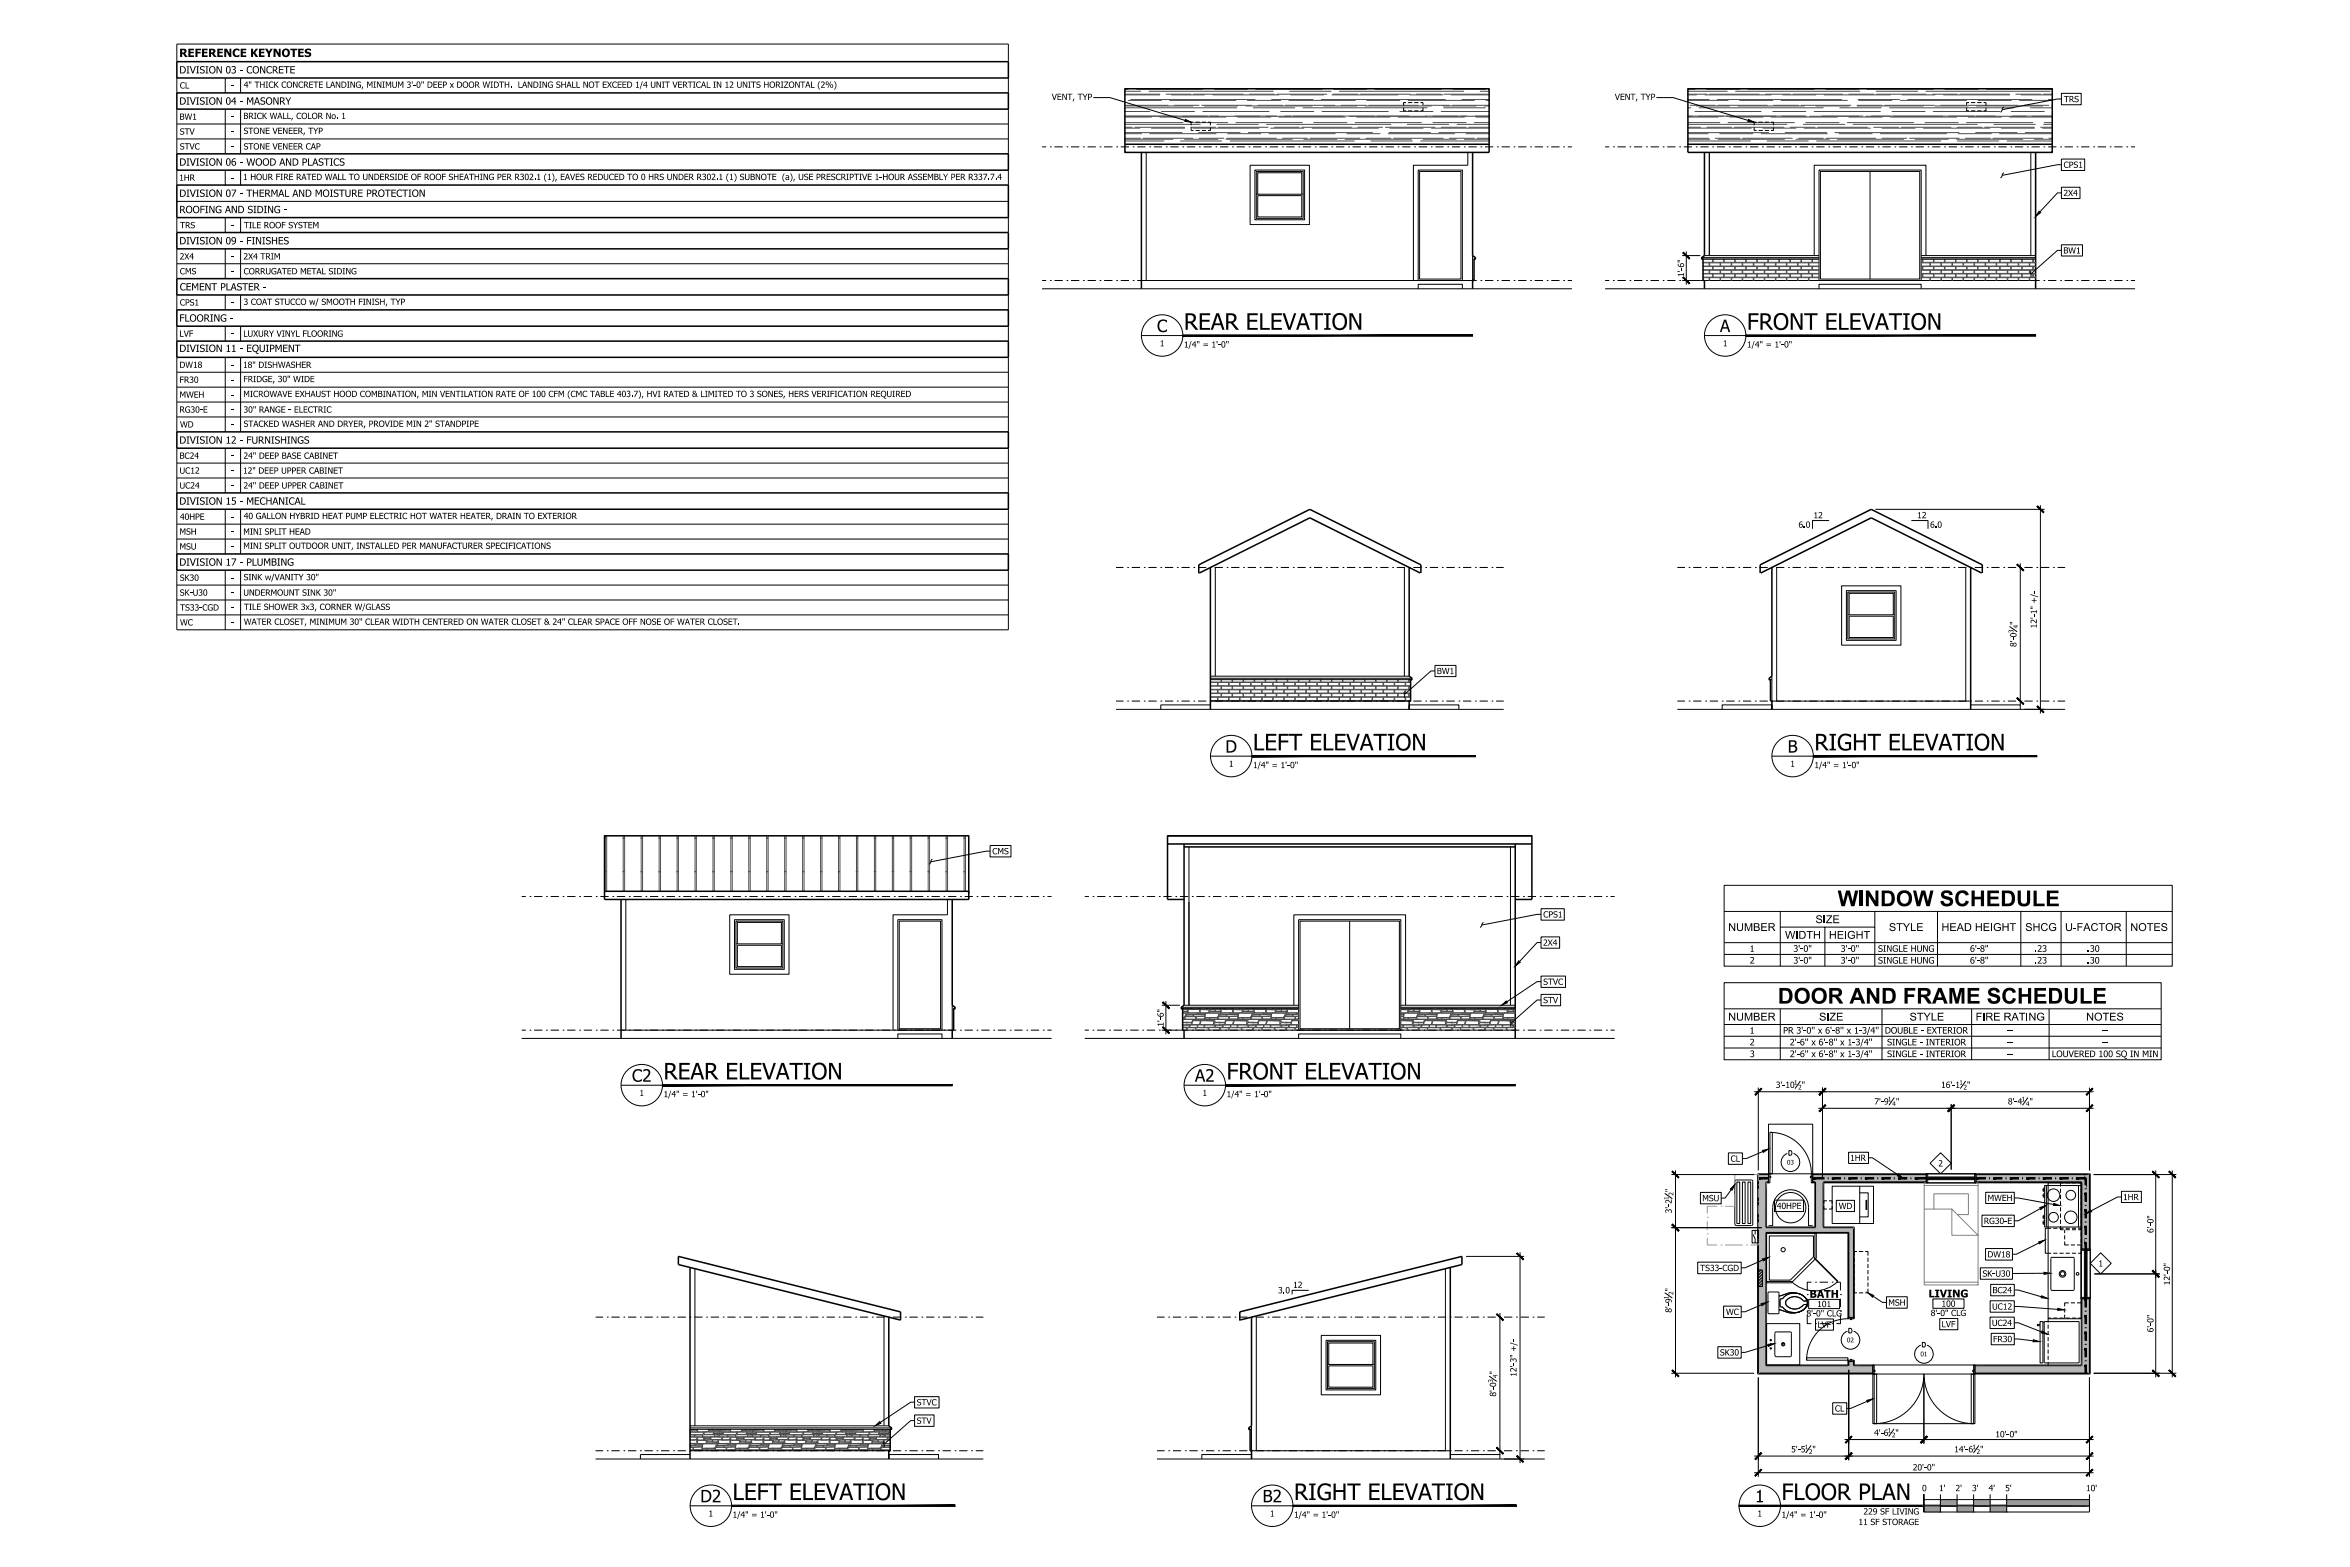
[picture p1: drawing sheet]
<svg xmlns="http://www.w3.org/2000/svg" width="914mm" height="610mm" viewBox="0 0 914 610" stroke-linecap="round" stroke-linejoin="round" font-family="sans-serif">
<g fill="none" stroke="#000" stroke-width=".39">
<path d="M425.4 38h6.5l29.3 8.8M547.1 39.9h-.9v1.2M547.9 39.9h1.6M550.3 39.9h1.6M552.7 39.9h1v1.2M644.5 38h6.5l29.2 8.8M766.2 39.9h-1v1.2M767 39.9h1.6M769.4 39.9h1.6M771.8 39.9h1v1.2M802.1 38.5h-1.5l-21.6 4.2-.6 .9M802.1 36.3h7.7v4.5h-7.7z"/>
<path d="M405.5 57.1h1.6M408.7 57.1h.1M410.3 57.1h3.2M415.1 57.1h.1M416.7 57.1h3.3M421.6 57.1h.1M423.2 57.1h3.2M428 57.1h.1M429.6 57.1h3.3M434.5 57.1h.1M436.1 57.1h3.2M440.9 57.1h.1"/>
<path d="M442.5 57.1h3.2M446 59.3v49.8M447.4 57.1h.1M449 57.1h3.2M453.8 57.1h.1M455.4 57.1h3.2M460.2 57.1h.1M461.8 57.1h3.3M463.5 49.6v1.1h.9M464.4 47.5h-.9v1.3M465.2 47.5h1.6M465.2 50.7h1.6"/>
<path d="M466.7 57.1h.1M467.6 47.5h1.6M467.6 50.7h1.6M468.3 57.1h3.2M470 47.5h1v1.3M471 49.6v1.1h-1M473.1 57.1h.1M474.7 57.1h3.3M479.6 57.1h.1M481.2 57.1h3.2M486 57.1h.1M487.6 57.1h3.2"/>
<path d="M492.4 57.1h.1M494.1 57.1h3.2M498.9 57.1h.1M500.5 57.1h3.2M505.3 57.1h.1M507 57.1h3.2M511.8 57.1h.1M513.4 57.1h3.2M518.2 57.1h.1M519.8 57.1h3.3M524.7 57.1h.1M526.3 57.1h3.2"/>
<path d="M531.1 57.1h.1M532.7 57.1h3.3M537.6 57.1h.1M539.2 57.1h3.2M544 57.1h.1M545.6 57.1h3.2M546.2 41.9v1.2h.9M547.9 43.1h1.6M550.3 43.1h1.6M550.4 57.1h.1M552 57.1h3.3M553.7 41.9v1.2h-1"/>
<path d="M556.9 57.1h.1M558.5 57.1h3.2M563.3 57.1h.1M565 57.1h3.2M569.8 57.1h.1M571.1 59.3v5h-21.1v44.8M571.4 57.1h3.2M576.2 57.1h.1M577.8 57.1h3.2M582.6 57.1h.1M584.3 57.1h3.2M589.1 57.1h.1"/>
<path d="M590.7 57.1h3.3M595.6 57.1h.1M597.2 57.1h3.2M602 57.1h.1M603.6 57.1h3.2M608.4 57.1h.1M610 57.1h1.6M624.6 57.1h1.6M627.8 57.1h.1M629.4 57.1h3.2M634.2 57.1h.1M635.8 57.1h3.2"/>
<path d="M640.6 57.1h.1M642.3 57.1h3.2M647.1 57.1h.1M648.7 57.1h3.2M653.6 57.1h.1M655.2 57.1h3.2M660 57.1h.1M661.6 57.1h3.2M665.1 59.3v40.1M666.4 57.1h.1M668 57.1h3.3M672.9 57.1h.1"/>
<path d="M674.5 57.1h3.2M679.3 57.1h.1M680.9 57.1h3.3M682.6 49.6v1.1h.9M683.5 47.5h-.9v1.3M684.3 47.5h1.6M684.3 50.7h1.6M685.8 57.1h.1M686.7 47.5h1.6M686.7 50.7h1.6M687.4 57.1h3.2M689.1 47.5h.9v1.3"/>
<path d="M690 49.6v1.1h-.9M692.2 57.1h.1M693.8 57.1h3.2M698.6 57.1h.1M700.2 57.1h3.3M705.1 57.1h.1M706.7 57.1h3.2M711.6 57.1h.1M713.2 57.1h3.2M718 57.1h.1M719.6 57.1h3.2M724.4 57.1h.1"/>
<path d="M726 57.1h3.2M730.9 57.1h.1M732.5 57.1h3.2M737.3 57.1h.1M738.9 57.1h3.3M743.8 57.1h.1M745.4 57.1h3.2M750.2 57.1h.1M751.8 57.1h3.2M756.6 57.1h.1M758.2 57.1h3.3M763.1 57.1h.1"/>
<path d="M764.7 57.1h3.2M765.2 41.9v1.2h1M767 43.1h1.6M769.4 43.1h1.6M769.5 57.1h.1M771.2 57.1h3.2M772.8 41.9v1.2h-1M776 57.1h.1M777.6 57.1h3.2M779.7 41.6l-.6 1M782.4 57.1h.1M784 57.1h3.2"/>
<path d="M788.9 57.1h.1M790.2 59.3v40.1M790.5 57.1h3.2M795.3 57.1h.1M796.9 57.1h3.3M801.8 57.1h.1M803.4 57.1h3.2M808.2 57.1h.1M809.8 57.1h3.2M814.6 57.1h.1M816.2 57.1h3.3M821.1 57.1h.1"/>
<path d="M822.7 57.1h3.2M827.5 57.1h.1M829.2 57.1h1.6M486.4 64.3h23.1v23.1h-23.1zM488.3 66.2h19.3v19.3h-19.3zM488.8 66.7h18.3v18.2h-18.3zM488.8 75.6h18.3M489.4 76.1h17.1v8.3h-17.1zM489.4 75.6v-8.4h17.1v8.4M551.8 66.2h17.2v42.9h-17.2zM552.4 66.7h16.1v41.9h-16.1zM707.8 66.2h39.7v42.9h-39.7z"/>
<path d="M708.3 66.7h38.7v41.9h-38.7zM727.6 66.7v41.9M779.7 67.2l-.6 1M802.1 64.1h-1.5l-21.6 4.1-.6 1M802.1 61.9h9.1v4.4h-9.1zM802.1 75h-1.5l-6.9 7.5M802.1 72.8h7.2v4.4h-7.2zM573 99.4v9.7M654.5 99.4h7.1M656.1 97.8v12.9M663.2 99.4h44.6M705.9 99.4v-35.1h43.5v35.1"/>
<path d="M747.5 99.4h44.6M405.5 109.1h1.6M405.5 112.3h206.1M408.7 109.1h.1M410.3 109.1h3.2M415.1 109.1h.1M416.7 109.1h3.3M421.6 109.1h.1M423.2 109.1h3.2M428 109.1h.1M429.6 109.1h3.3M434.5 109.1h.1"/>
<path d="M436.1 109.1h3.2M440.9 109.1h.1M442.5 109.1h132.1M447.4 109.1h.1M453.8 109.1h.1M460.2 109.1h.1M466.7 109.1h.1M473.1 109.1h.1M479.6 109.1h.1M486 109.1h.1M492.4 109.1h.1M498.9 109.1h.1"/>
<path d="M505.3 109.1h.1M511.8 109.1h.1M518.2 109.1h.1M524.7 109.1h.1M531.1 109.1h.1M537.6 109.1h.1M544 109.1h.1M550.4 109.1h.1M551.8 112.3v-1.7h17.2v1.7M556.9 109.1h.1M563.3 109.1h.1M569.8 109.1h.1"/>
<path d="M576.2 109.1h.1M577.8 109.1h3.2M582.6 109.1h.1M584.3 109.1h3.2M589.1 109.1h.1M590.7 109.1h3.3M595.6 109.1h.1M597.2 109.1h3.2M602 109.1h.1M603.6 109.1h3.2M608.4 109.1h.1M610 109.1h1.6"/>
<path d="M624.6 109.1h1.6M624.6 112.3h206.2M627.8 109.1h.1M629.4 109.1h3.2M634.2 109.1h.1M635.8 109.1h3.2M640.6 109.1h.1M642.3 109.1h3.2M647.1 109.1h.1M648.7 109.1h3.2M653.6 109.1h.1M654.5 109.1h139.2"/>
<path d="M660 109.1h.1M662.1 100.2h45.7M662.7 100.8h45.1M666.4 109.1h.1M672.9 109.1h.1M679.3 109.1h.1M685.8 109.1h.1M692.2 109.1h.1M698.6 109.1h.1M705.1 109.1h.1M707.8 112.3v-1.7h39.7v1.7M711.6 109.1h.1"/>
<path d="M718 109.1h.1M724.4 109.1h.1M730.9 109.1h.1M737.3 109.1h.1M743.8 109.1h.1M747.5 100.2h44.6M747.5 100.8h44.6M750.2 109.1h.1M756.6 109.1h.1M763.1 109.1h.1M769.5 109.1h.1M776 109.1h.1"/>
<path d="M782.4 109.1h.1M788.9 109.1h.1M795.3 109.1h.1M796.9 109.1h3.3M801.8 109.1h.1M803.4 109.1h3.2M808.2 109.1h.1M809.8 109.1h3.2M814.6 109.1h.1M816.2 109.1h3.3M821.1 109.1h.1M822.7 109.1h3.2"/>
<path d="M827.5 109.1h.1M829.2 109.1h1.6M444.1 130.5h16.1M663.2 130.5h16.1M729.7 198.1h65.8M793.9 196.5v81.1M711.7 202.5h-6.5v3.2M743.7 202.5h6.5v3.2M786.1 219.1v55.2M434.2 220.8h2.9M438.8 220.8h.1M440.4 220.8h3.2"/>
<path d="M445.2 220.8h.1M446.8 220.8h3.3M451.7 220.8h.1M453.3 220.8h3.2M458.1 220.8h.1M459.7 220.8h3.2M464.5 220.8h.1M466.1 220.8h3.3M471 220.8h.1M472.6 220.8h3.2M472.9 220.8v42.2M477.4 220.8h.1"/>
<path d="M479.1 220.8h3.2M483.9 220.8h.1M485.5 220.8h3.2M490.3 220.8h.1M491.9 220.8h3.2M496.8 220.8h.1M498.4 220.8h3.2M503.2 220.8h.1M504.8 220.8h3.3M509.7 220.8h.1M511.3 220.8h3.2M516.1 220.8h.1"/>
<path d="M517.7 220.8h3.2M522.5 220.8h.1M524.1 220.8h3.3M529 220.8h.1M530.6 220.8h3.2M535.4 220.8h.1M537.1 220.8h3.2M541.9 220.8h.1M543.5 220.8h3.2M546.5 220.8v42.2M548.3 220.8h.1M549.9 220.8h3.2"/>
<path d="M554.8 220.8h.1M556.4 220.8h3.2M561.2 220.8h.1M562.8 220.8h3.3M567.7 220.8h.1M569.3 220.8h3.2M574.1 220.8h.1M575.7 220.8h3.2M580.5 220.8h.1M582.1 220.8h3M652.7 220.8h2.9M657.2 220.8h.1"/>
<path d="M658.8 220.8h3.3M663.7 220.8h.1M665.3 220.8h3.2M670.1 220.8h.1M671.7 220.8h3.3M676.6 220.8h.1M678.2 220.8h3.2M683 220.8h.1M684.6 220.8h3.2M689.5 220.8h.1M691.1 220.8h3.2M691.3 220.8v51.9"/>
<path d="M695.9 220.8h.1M697.5 220.8h3.2M702.3 220.8h.1M703.9 220.8h3.3M708.8 220.8h.1M710.4 220.8h3.2M715.2 220.8h.1M716.6 227.9h23.1v23.1h-23.1zM716.8 220.8h3.3M718.5 229.8h19.3v19.3h-19.3zM719 230.3h18.2v18.3h-18.2zM719 239.2h18.2"/>
<path d="M719.5 239.7h17.2v8.3h-17.2zM719.5 239.2v-8.4h17.2v8.4M721.7 220.8h.1M723.3 220.8h3.2M728.1 220.8h.1M729.7 220.8h3.2M734.5 220.8h.1M736.2 220.8h3.2M741 220.8h.1M742.6 220.8h3.2M747.5 220.8h.1M749.1 220.8h3.2"/>
<path d="M753.9 220.8h.1M755.5 220.8h3.2M760.3 220.8h.1M761.9 220.8h3.2M764.9 220.8v51.9M766.8 220.8h.1M768.4 220.8h3.2M773.2 220.8h.1M774.8 220.8h3.3M779.7 220.8h.1M781.3 220.8h3.2M786.1 220.8h.1"/>
<path d="M787.7 220.8h3.2M792.5 220.8h.1M794.1 220.8h3.3M799 220.8h.1M800.6 220.8h2.9M781.9 243.7l3 2.1M434.2 272.7h2.9M434.2 276h150.9M438.8 272.7h.1M440.4 272.7h3.2M445.2 272.7h.1M446.8 272.7h3.3"/>
<path d="M451.7 272.7h.1M453.3 272.7h3.2M458.1 272.7h.1M459.7 272.7h3.2M464.5 272.7h.1M466.1 272.7h3.3M471 272.7h.1M471 272.7h77.3M471 274.2h-19.3v1.8M471 264.4h77.9M471 263h77.3M471 263.8h78.4"/>
<path d="M477.4 272.7h.1M483.9 272.7h.1M490.3 272.7h.1M496.8 272.7h.1M503.2 272.7h.1M509.7 272.7h.1M516.1 272.7h.1M522.5 272.7h.1M529 272.7h.1M535.4 272.7h.1M541.9 272.7h.1M548.3 272.7h.1"/>
<path d="M548.3 274.2v1.8v-1.8h19.4v1.8M549.9 272.7h3.2M554.8 272.7h.1M556.4 272.7h3.2M561.2 272.7h.1M562.8 272.7h3.3M567.7 272.7h.1M569.3 272.7h3.2M574.1 272.7h.1M575.7 272.7h3.2M580.5 272.7h.1M582.1 272.7h3"/>
<path d="M652.7 272.7h2.9M652.7 276h150.8M657.2 272.7h.1M658.8 272.7h3.3M663.7 272.7h.1M665.3 272.7h3.2M670.1 272.7h.1M671.7 272.7h3.3M676.6 272.7h.1M678.2 272.7h3.2M683 272.7h.1M684.6 272.7h3.2"/>
<path d="M688.9 264.4h.6M689.5 272.7h.1M689.5 274.2v1.8v-1.8h-19.4v1.8M689.5 272.7h77.3M689.5 263v9.7M695.9 272.7h.1M702.3 272.7h.1M708.8 272.7h.1M715.2 272.7h.1M721.7 272.7h.1M728.1 272.7h.1M734.5 272.7h.1"/>
<path d="M741 272.7h.1M747.5 272.7h.1M753.9 272.7h.1M760.3 272.7h.1M766.8 272.7h.1M766.8 274.2h19.3v1.8M768.4 272.7h3.2M773.2 272.7h.1M774.8 272.7h3.3M779.7 272.7h.1M781.3 272.7h3.2M786.1 272.7h.1"/>
<path d="M787.7 272.7h3.2M792.5 272.7h.1M794.1 272.7h3.3M799 272.7h.1M800.6 272.7h2.9M471 294.2h16.1M689.5 294.2h16.1M462.6 329.5v61.6M587.7 329.5v61.6M203 348.8h1.6M206.2 348.8h.1M207.8 348.8h3.2"/>
<path d="M212.7 348.8h.1M214.3 348.8h3.2M219.1 348.8h.1M220.7 348.8h3.2M225.5 348.8h.1M227.1 348.8h3.3M232 348.8h.1M233.6 348.8h3.2M238.4 348.8h.1M240 348.8h3.3M243.5 349.9v50.9M244.9 348.8h.1"/>
<path d="M246.5 348.8h3.2M251.3 348.8h.1M252.9 348.8h3.2M257.7 348.8h.1M259.3 348.8h3.3M264.2 348.8h.1M265.8 348.8h3.2M270.7 348.8h.1M272.3 348.8h3.2M277.1 348.8h.1M278.7 348.8h3.2M283.5 348.8h.1"/>
<path d="M285.1 348.8h3.2M290 348.8h.1M291.6 348.8h3.2M296.4 348.8h.1M298 348.8h3.3M302.9 348.8h.1M304.5 348.8h3.2M309.3 348.8h.1M310.9 348.8h3.2M315.7 348.8h.1M317.3 348.8h3.3M322.2 348.8h.1"/>
<path d="M323.8 348.8h3.2M328.6 348.8h.1M330.3 348.8h3.2M335.1 348.8h.1M336.7 348.8h3.2M341.5 348.8h.1M343.1 348.8h3.2M348 348.8h.1M349.6 348.8h3.2M354.4 348.8h.1M356 348.8h3.3M360.9 348.8h.1"/>
<path d="M362.5 348.8h3.2M367.3 348.8h.1M368.9 348.8h3.2M373.7 348.8h.1M375.3 348.8h3.3M380.2 348.8h.1M381.8 348.8h3.2M386.6 348.8h.1M388.3 348.8h3.2M393.1 348.8h.1M394.7 348.8h3.2M399.5 348.8h.1"/>
<path d="M401.1 348.8h3.2M405.9 348.8h.1M407.6 348.8h1.6M422.1 348.8h1.6M425.3 348.8h.1M426.9 348.8h3.2M431.7 348.8h.1M433.3 348.8h3.3M438.2 348.8h.1M439.8 348.8h3.2M444.6 348.8h.1M446.2 348.8h3.3"/>
<path d="M451.1 348.8h.1M452.7 348.8h3.2M457.5 348.8h.1M459.1 348.8h3.2M463.9 348.8h.1M465.6 348.8h3.2M470.4 348.8h.1M472 348.8h3.2M476.9 348.8h.1M478.5 348.8h3.2M483.3 348.8h.1M484.9 348.8h3.2"/>
<path d="M489.7 348.8h.1M491.3 348.8h3.3M496.2 348.8h.1M497.8 348.8h3.2M502.6 348.8h.1M504.2 348.8h3.3M509.1 348.8h.1M510.7 348.8h3.2M515.5 348.8h.1M517.1 348.8h3.2M521.9 348.8h.1M523.6 348.8h3.2"/>
<path d="M528.4 348.8h.1M530 348.8h3.2M534.9 348.8h.1M536.5 348.8h3.2M541.3 348.8h.1M542.9 348.8h3.2M547.7 348.8h.1M549.3 348.8h3.2M554.2 348.8h.1M555.8 348.8h3.2M560.6 348.8h.1M562.2 348.8h3.3"/>
<path d="M567.1 348.8h.1M568.7 348.8h3.2M573.5 348.8h.1M575.1 348.8h3.2M579.9 348.8h.1M581.5 348.8h3.3M586.4 348.8h.1M588 348.8h3.2M592.8 348.8h.1M594.5 348.8h3.2M599.3 348.8h.1M600.9 348.8h3.2"/>
<path d="M605.7 348.8h.1M607.3 348.8h3.2M612.2 348.8h.1M613.8 348.8h3.2M618.6 348.8h.1M620.2 348.8h3.2M625.1 348.8h.1M626.7 348.8h1.6M670.9 344.4h174.3v31.5h-174.3zM670.9 354.6h174.3M692.7 354.6v21.3M729.5 354.6v6.1"/>
<path d="M753.9 354.6v21.3M774.9 359.1v3.1M786.3 354.6v21.3M802 354.6v21.3M827.3 354.6v21.3M670.9 366.7h174.3M670.9 371.3h174.3M692.7 360.7h17.4v15.2M710.1 360.7h19.4v15.2M718.1 362.2v3M460.7 391.1h44.6M545.1 391.1h44.5"/>
<path d="M670.9 382.3h170v30h-170zM670.9 392.5h170M670.9 398.6h170M692.7 392.5v19.8M732.3 392.5v19.8M767.2 392.5v19.8M788.7 394v3M797.3 392.5v19.8M203 400.8h1.6M203 404h206.2M206.2 400.8h.1M207.8 400.8h3.2"/>
<path d="M212.7 400.8h.1M214.3 400.8h3.2M219.1 400.8h.1M220.7 400.8h3.2M225.5 400.8h.1M227.1 400.8h3.3M232 400.8h.1M233.6 400.8h3.2M238.4 400.8h.1M240 400.8h132.1M244.9 400.8h.1M251.3 400.8h.1"/>
<path d="M257.7 400.8h.1M264.2 400.8h.1M270.7 400.8h.1M277.1 400.8h.1M283.5 400.8h.1M290 400.8h.1M296.4 400.8h.1M302.9 400.8h.1M309.3 400.8h.1M315.7 400.8h.1M322.2 400.8h.1M328.6 400.8h.1"/>
<path d="M335.1 400.8h.1M341.5 400.8h.1M348 400.8h.1M354.4 400.8h.1M360.9 400.8h.1M367.3 400.8h.1M373.7 400.8h.1M375.3 400.8h3.3M380.2 400.8h.1M381.8 400.8h3.2M386.6 400.8h.1M388.3 400.8h3.2"/>
<path d="M393.1 400.8h.1M394.7 400.8h3.2M399.5 400.8h.1M401.1 400.8h3.2M405.9 400.8h.1M407.6 400.8h1.6M422.1 400.8h1.6M422.1 404h206.2M425.3 400.8h.1M426.9 400.8h3.2M431.7 400.8h.1M433.3 400.8h3.3"/>
<path d="M438.2 400.8h.1M439.8 400.8h3.2M444.6 400.8h.1M446.2 400.8h3.3M451.1 400.8h.1M452.7 400.8h3.2M457.5 400.8h.1M459.1 400.8h132.1M463.9 400.8h.1M470.4 400.8h.1M476.9 400.8h.1M483.3 400.8h.1"/>
<path d="M489.7 400.8h.1M496.2 400.8h.1M502.6 400.8h.1M509.1 400.8h.1M515.5 400.8h.1M521.9 400.8h.1M528.4 400.8h.1M534.9 400.8h.1M541.3 400.8h.1M547.7 400.8h.1M554.2 400.8h.1M560.6 400.8h.1"/>
<path d="M567.1 400.8h.1M573.5 400.8h.1M579.9 400.8h.1M586.4 400.8h.1M592.8 400.8h.1M594.5 400.8h3.2M599.3 400.8h.1M600.9 400.8h3.2M605.7 400.8h.1M607.3 400.8h3.2M612.2 400.8h.1M613.8 400.8h3.2"/>
<path d="M618.6 400.8h.1M620.2 400.8h3.2M625.1 400.8h.1M626.7 400.8h1.6M670.9 403.1h170M670.9 407.7h170M460.7 422.2h16.2M682.6 424.7h132M684.2 423.1v32.2M688.1 437.3h17.2v19.3h-17.2zM700.5 420.5l-2 3M707.5 431.2h107.1"/>
<path d="M709.1 423.1v34.9M737.1 427l-2.1 3M759.2 429.5v25.5M764.9 420.5l-2.1 3M789.1 427l-2.1 3M813 423.1v32.2M650.3 456.9h32.3M651.9 455.3v80.5M672.5 448.5h5.5v4.5h-5.5zM675 459.6v16.6M675.1 459.6l.5-.6h5.9l.5 .6M675.8 459.9h1.1v16.1h-1.1z"/>
<path d="M678 459.9h1v16.1h-1zM680.1 459.9h1.1v16.1h-1.1zM682 459.6v16.6M684.2 456.9h3.9v-.3h-4.2v77.9h44.8v-.3h-9.4M684.2 456.9h3.9v3h-1M684.2 456.9v77.3h35.1M685.9 448l-6.4 2.7h-1.5M687.1 459.9h1v.2h-.7v17.2h18.8v-17.2h-.9v-.2h1.1M687.1 459.9v17.7h19.3v-17.7M688.1 456.6h.6v3.5h-.6zM688.7 457.6h.3v.5h-.3zM688.7 440.5h.9v16.1h-.9z"/>
<path d="M688.7 440.5a16.1 16.1 0 0 1 16.1 16.1M695.5 448.7a3.6 3.6 0 0 0-1.7 5.6 3.6 3.6 0 0 0 5.8 0 3.6 3.6 0 0 0-1.7-5.6M696.1 447.6h.6a.98 .98 0 0 1 .6 .9 .98 .98 0 0 1-.6 .9h-.6zM704.4 457.6h.4v.5h-.4zM704.8 456.6h.5v3.5h-.5zM705.3 456.6h44.2v.3h-44.2zM705.3 458.1v.6M706.4 459.9h-1.1v-3h44.2v3h-40.1M709.4 459.9h40.1v.2h-39.9v17.2h11.9v35.2h-.3v-34.9M709.4 459.9v17.7h11.8M711.3 458.1v.6M717.8 458.1v.6"/>
<path d="M719.3 448.3h7.7v4.3h-7.7zM724.2 458.1v.6M727 450.4h1.6l9.9 6.7M730.6 458.1v.6M737.1 458.1v.6M743.6 458.1v.6M749.5 456.6h.6v3.5h-.6zM749.5 456.6h19.4M750.1 458.4h18.2v.5h-18.2zM750.1 457.9h18.2v.5h-18.2zM750.6 457.9v1M750.6 458.7h17.2"/>
<path d="M750.6 458.1h17.2M751 452.5l4.1-4 4.1 4-4.1 4.1zM767.8 457.9v1M768.3 456.6h.6v3.5h-.6zM768.9 456.6h44.4v29.3h-.3v-29h-44.1zM774.1 458.1v.6M780.6 458.1v.6M787 458.1v.6M793.4 458.1v.6M799.9 458.1v.6M806.3 458.1v.6M810.1 459.9h-41.2v.2h40.9"/>
<path d="M810.1 459.9v26h-.3v-25.8M811.3 458.4h.5M811.5 458.1v.6M813 456.9h-44.1v3h41.2M813 456.9v29h-2.9v-26M814.6 456.9h32.3M838.8 455.3v80.5M845.2 455.3v80.5M647.8 464.3l2.9 2M650.3 477.6h35.2M661.6 463.9h8.1v4.4h-8.1zM673.6 462.8l-2.3 3.3h-1.6"/>
<path d="M675.1 476.2l.5 .5 5.9 .1 .5-.6M681.8 478.6h2.4v4.9h-2.4zM682.9 478.6v1.6M687.4 479.7h19.3v9.7l-9.7 9.7h-9.6zM688.1 476.8h1.7v-7a7 7 0 0 1 7-6.9 7 7 0 0 1 6.9 6.9v7h1.6M690.5 466.9h11.3v4.4h-11.3zM706.2 479.7v9.5l-.3 .3 9.1 9.1M709.6 469.1v1.3h1.3M710.9 467.1h-1.3v1.2M711.7 467.1h1.2v1.2M712.9 461.5h16.1v14.5h-16.1zM712.9 469.1v1.3h-1.2"/>
<path d="M714.5 467h7.1v4.3h-7.1zM719.3 479.5v33h-.3v-32.8h-31.6v51.3h31.6v-1.3h.3v1.6M719.3 479.5h-32.2v51.8h32.2M721.2 477.6v34.9h-1.9v-33M723.6 464h3.3v9.4h-3.3M723.6 461.5v14.5M726 467h.4l-.1 3.5-.3-.1zM749.5 460.1h19.4M771.2 472.7h12.6v4.5h-12.6zM772.6 463.8h11.2v4.4h-11.2zM783.8 466h1.5l13.8 2.6M793.9 470.2l-8.6 4.7h-1.5"/>
<path d="M795 465.2l.1 .5 .5 .1M795 463l.2 .5M795 473.6l.1 .4 .5 .1M795 475.8l.1 .5h.5M795.2 463.6h.4M795.2 462.2h.4M795.2 475h.4M795.2 462.2l-.2 .6M795.2 474.9l-.2 .6M795.6 461.2h14.2v16.1h-14.2zM795.6 465h-.7v.2h.7M795.6 464.4l-.5 .1-.1 .5"/>
<path d="M795.6 462.8h-.7v.2h.7M795.6 473.3h-.7v.3h.7M795.6 472.8h-.5l-.1 .5M795.6 475.5h-.7v.3h.7M796.3 461.2v16.1M796.9 460.1h12.9v52.9h-12.9zM798.1 477.8h-2.3v9.7h2.3M798.9 477.8h1.6M801.3 477.8h1.7M801.8 476.9v1.5h1.2M801.8 462.4v1.6M801.8 464.8v1.7"/>
<path d="M801.8 467.3v1.6M801.8 469.7v1.6M801.8 472.1v1.6M801.8 474.5v1.6M803 460.1h-1.2v1.5M803.4 478.4v1.3M803.8 460.1h1.6M803.8 477.8h1.6M803.8 478.4h1.6M806.2 460.1h1.6M806.2 477.8h1.6M806.2 478.4h1.6"/>
<path d="M808.6 477.8h1.2v.8M808.6 460.1h1.2M808.8 461.2v16.1M809.8 476.9v1.5h-1.2M809.8 460.1v1.5M809.8 462.4v1.6M809.8 464.8v1.7M809.8 467.3v1.6M809.8 469.7v1.6M809.8 472.1v1.6M809.8 474.5v1.6M809.8 479.5v1.6"/>
<path d="M811.3 475.4h.5M811.3 468.9h.5M811.3 462.5h.5M825.5 465.7h-1.6l-10.2 5.3M825.5 463.5h7.7v4.3h-7.7zM270.4 493.6v61.1M562.4 493.6v70.8M660.6 491h16.9v4.5h-16.9zM682.1 480.2l.8 1.8v1.5M683.9 493.5h.3v7.5h-.3zM684.2 494.1h1.6v6.4h-1.6zM685.1 494.1l-.9 .9"/>
<path d="M685.8 494.5l-1.6 1.6M685.8 495.7l-1.6 1.6M685.8 496.8l-1.6 1.6M685.8 498l-1.6 1.6M685.8 499.1l-1.4 1.4M686 490.1l-7 3.1h-1.5M688.4 480.8h17.2v8.2l-9 9h-8.2zM704.8 498.8h-1.6v3.2M706 489.3l9.2 9.1a13.2 13.2 0 0 1-18.4 .1h-9.4M706.4 498.8h.1M708 498.8h3.3M712.9 498.8h.1"/>
<path d="M714.5 498.8h1.6v3.2M721.5 489.3v1.6M721.5 491.7v1.6M721.5 494.1v1.6M721.5 496.5v1.6M721.5 498.9v1.6M722.6 486.9h-1.1v1.6M723.4 486.9h1.6M725.8 486.9h1v1.6M726.8 489.3v1.6M726.8 491.7v1.6M726.8 494.1v1.6"/>
<path d="M726.8 496.5v1.6M726.8 498.9v1.6M770.6 493.2h12.5v4.5h-12.5zM772.6 485.7h10.5v4.5h-10.5zM774.6 499.6h9.2v4.5h-9.2zM793.4 483.5l-8.8 4.4h-1.5M795.3 495.3l-12.2 .1M798 489.5v12.1M798 489.5l.4-.4 8.6 .2 .1 12.3-.4 .4h-8.3l-.4-.4M798.9 487.5h1.6M801.3 487.5h1.7M803.4 483v1.3h1.6"/>
<path d="M803.4 480.6v1.6M803.8 487.5h1.6M805.8 484.3h1.6M806.2 487.5h1.6M808.2 484.3h1.6v20.9M809.8 486.7v.8h-1.2M809.8 485.9h3.5v.5h-3.5zM809.8 481.9v1.6M811 486.4h.5v18.3h-.5zM811 487h1.1M811.3 487v17.2M811.3 481.8h.5"/>
<path d="M811.5 486.4h.6v18.3h-.6zM811.8 487v17.2M813.3 485.9v19.3M814.9 495.6h25.5M817.4 487.4l4.1 4.1-4.1 4.1-4.1-4.1zM231.7 512.4h3M236.3 512.4h.1M237.9 512.4h3.2M242.8 512.4h.1M244.4 512.4h3.2M249.2 512.4h.1M250.8 512.4h3.2"/>
<path d="M255.6 512.4h.1M257.2 512.4h3.2M262.1 512.4h.1M263.7 512.4h3.2M268.5 512.4h.1M270.1 512.4h3.3M275 512.4h.1M276.6 512.4h3.2M281.4 512.4h.1M283 512.4h3.2M287.8 512.4h.1M289.4 512.4h3.3"/>
<path d="M294.3 512.4h.1M295.9 512.4h3.2M300.8 512.4h.1M302.4 512.4h3.2M307.2 512.4h.1M308.8 512.4h3.2M313.6 512.4h.1M315.2 512.4h3.2M320.1 512.4h.1M321.7 512.4h3.2M326.5 512.4h.1M328.1 512.4h3.3"/>
<path d="M333 512.4h.1M334.6 512.4h3.2M339.4 512.4h.1M341 512.4h3.2M344 511.9v42.8M345.8 512.4h.1M347.4 512.4h3.3M352.3 512.4h.1M353.9 512.4h3.2M358.7 512.4h.1M360.4 512.4h3.2M365.2 512.4h.1"/>
<path d="M366.8 512.4h3.2M371.6 512.4h.1M373.2 512.4h3.2M378.1 512.4h.1M379.7 512.4h2.9M450.2 512.4h3M454.8 512.4h.1M456.4 512.4h3.2M461.2 512.4h.1M462.8 512.4h3.2M467.6 512.4h.1M469.2 512.4h3.3"/>
<path d="M474.1 512.4h.1M475.7 512.4h3.2M480.5 512.4h.1M482.1 512.4h3.3M487 512.4h.1M488.6 512.4h3.2M488.8 512.4v52M493.4 512.4h.1M495 512.4h3.2M499.8 512.4h.1M501.5 512.4h3.2M506.3 512.4h.1"/>
<path d="M507.9 512.4h3.2M512.8 512.4h.1M514.4 512.4h3.2M519.2 512.4h.1M520.8 512.4h3.2M525.6 512.4h.1M527.2 512.4h3.3M532.1 512.4h.1M533.7 512.4h3.2M538.5 512.4h.1M540.1 512.4h3.3M545 512.4h.1"/>
<path d="M546.6 512.4h3.2M551.4 512.4h.1M553 512.4h3.2M557.8 512.4h.1M559.4 512.4h3.3M564.3 512.4h.1M565.9 512.4h3.2M570.8 512.4h.1M572.4 512.4h3.2M577.2 512.4h.1M578.8 512.4h3.2M583.6 512.4h.1"/>
<path d="M585.2 512.4h3.2M590.1 512.4h.1M591.7 512.4h3.2M596.5 512.4h.1M598.1 512.4h3M647.8 502.9l2.9 2.1M670.7 508.1h6.8v4.5h-6.8zM685.4 507.6l-6.4 2.7h-1.5M685.8 500.2l-.3 .3M687.4 514.9h12.9v16.1h-12.9zM688.1 502.7l4.1 .1-.2 8.2-4-.1zM690.6 518.7v8.5"/>
<path d="M691.1 518.1h5.4M691.2 518.1l-.6 .5M692.2 509.6l3.3 .9M692.6 507.9l.6 .6M693.1 505.2h.2a6.5 6.5 0 0 1 7-1.8 4.5 4.5 0 0 1 2.6 2.1M693.1 508.5l.5 .1 1 .9M693.2 505.2l-.6 .6v2.1M695.5 503.2l-3.3 .9M696.5 518.1l.6 .5M697 518.7v8.5M699.5 503.2l-2.2-.3-1.8 .3M699.6 503.1l1.9 .9 1.4 1.4"/>
<path d="M701.8 509.5a6.4 6.4 0 0 1-7.2 0M702.9 505.4v.6M702.9 505.4a3.5 3.5 0 0 1-2.6 4.9l-2.2 .5-2.6-.3M702.9 507.7a1.96 1.96 0 0 1-1.1 1.8M703 506l-1.2 .1a4.2 4.2 0 0 0-7 .5 3.5 3.5 0 0 0 4.8 2.5l2.2-1.5h1.2M703.2 503.6h.1M703.2 510.1h.1M703.2 511.7v3.2h1.6M703.2 505.2v3.3M703.8 505.5h12v3.6h-12zM706.4 514.9h.1M706.4 513.1h7v4.4h-7z"/>
<path d="M708 514.9h3.3M712.9 514.9h.1M716.1 511.7v3.2h-1.6M716.1 510.1h.1M716.1 503.6h.1M716.1 505.2v3.3M718.8 517.8a3.6 3.6 0 0 0-1.7 5.6 3.6 3.6 0 0 0 5.9 0 3.6 3.6 0 0 0-1.8-5.6M719 512.5h2.5v.5h-2.5zM719.1 513a16.1 16.1 0 0 0-16.1 16.1M719.4 516.7h.6a.98 .98 0 0 1 .6 1 .98 .98 0 0 1-.6 .9h-.6zM720 513h.5v.4h-.5zM721.5 501.3v1.6h1.1"/>
<path d="M723.4 502.9h1.6M726.8 501.3v1.6h-1M728.9 504.3l3.6 2.4h1.5M734 504.5h8.1v4.4h-8.1zM752.1 505.3h12.1v3.7h-12.1zM754.8 512.9h7v4.4h-7zM774.3 512.4h9.5v4.4h-9.5zM774.4 506h9.4v4.5h-9.4zM774.8 518.7h9v4.4h-9zM783.8 514.6h1.5l9.1 3.5M783.8 508.2l16.9 1.2M783.8 501.8h1.5l9 2.7"/>
<path d="M793.8 515.2h-1.1v.5h1.1M793.8 514.1h1.1v16.1h-1.1zM794.9 514.4h.5M795.4 514.1h13.6v16.1h-13.6zM796.9 512.8h1.2M796.9 513v1.5M796.9 515.3v1.6M796.9 517.7v1.6M798.9 512.8h1.6M801.3 512.8h1.7M803.4 509v1.6M803.4 511.4v1.4"/>
<path d="M803.8 512.8h1.6M805 506.8h-1.6v1.4M805.8 506.8h1.6M806.2 512.8h1.6M808.2 506.8h1.6M808.6 512.8h1.2M809.8 504.7h3.5v.5h-3.5zM811 504.2h1.1M811.3 510.1h.5M811.3 516.5h.5M650.3 534.2h32.3M668.4 523.9h9.1v4.4h-9.1z"/>
<path d="M684.2 535.8v38.7M688 523.4l-9 2.7h-1.5M690.6 527.2l.6 .6M691.1 527.8h5.4M697.1 527.2l-.6 .6M703 528.2h16v1h-16zM719 529.2h2.5v.5h-2.5zM719.3 531.3v-1.6h1.9v1.6M719.3 532.9v35.2M720 528.8h.5v.4h-.5zM721.2 529.7h.3v1.3h7.2v.3h-7.5zM721.2 531.3h7.5v2.9h-9.4"/>
<path d="M728.7 531h.5v3.5h-.5zM728.7 534.5h39.7v19.3h-39.7zM728.7 531h39.7M729.2 533h.4v.6h-.4zM729.2 534.5h1v19.3h-1zM747.4 523.3a3.6 3.6 0 0 0-1.7 5.6 3.6 3.6 0 0 0 5.8 0 3.6 3.6 0 0 0-1.7-5.6M748 522.2h.6a.98 .98 0 0 1 .6 .9 .98 .98 0 0 1-.6 .9h-.6zM748.6 535.8v25.8M767 534.5h.9v19.3h-.9zM767.6 533h.3v.6h-.3zM767.9 531h.5v3.5h-.5zM768.4 531h41.4v-25.8h.3v26.1h-41.7z"/>
<path d="M768.4 534.2h44.6v-29h.3v29.3h-44.9zM783.8 520.9l7.3 .7M796.9 520.1v1.6M796.9 522.5v1.7M796.9 525v1.6M796.9 527.4v1.6M796.9 529.8v1.5M810.1 531.3h-41.7v2.9h44.6M810.1 531.3v-26.1h2.9v29M811.3 523h.5M811.3 529.4h.5M813 535.8v38.7"/>
<path d="M814.6 534.2h32.3M713.1 545.7h5.5v4.4h-5.5zM726.5 545.2l-6.4 2.7h-1.5M729.3 553.8a19.4 19.4 0 0 0 19.3-19.3 19.3 19.3 0 0 0 19.4 19.3M737 555.9l-2.1 2.9M231.7 564.4h3M231.7 567.6h150.9M236.3 564.4h.1M237.9 564.4h3.2M242.8 564.4h.1M244.4 564.4h3.2M249.2 564.4h.1"/>
<path d="M250.8 564.4h3.2M255.6 564.4h.1M257.2 564.4h3.2M262.1 564.4h.1M263.7 564.4h3.2M268.5 564.4h.1M268.5 564.4h77.3M275 564.4h.1M281.4 564.4h.1M287.8 564.4h.1M294.3 564.4h.1M300.8 564.4h.1"/>
<path d="M307.2 564.4h.1M313.6 564.4h.1M320.1 564.4h.1M326.5 564.4h.1M333 564.4h.1M339.4 564.4h.1M345.8 564.4h.1M347.4 564.4h3.3M352.3 564.4h.1M353.9 564.4h3.2M358.7 564.4h.1M360.4 564.4h3.2"/>
<path d="M365.2 564.4h.1M366.8 564.4h3.2M371.6 564.4h.1M373.2 564.4h3.2M378.1 564.4h.1M379.7 564.4h2.9M450.2 564.4h3M450.2 567.6h150.9M454.8 564.4h.1M456.4 564.4h3.2M461.2 564.4h.1M462.8 564.4h3.2"/>
<path d="M467.6 564.4h.1M469.2 564.4h3.3M474.1 564.4h.1M475.7 564.4h3.2M480.5 564.4h.1M482.1 564.4h3.3M487 564.4h.1M487 564.4h77.3M493.4 564.4h.1M499.8 564.4h.1M506.3 564.4h.1M512.8 564.4h.1"/>
<path d="M519.2 564.4h.1M525.6 564.4h.1M532.1 564.4h.1M538.5 564.4h.1M545 564.4h.1M551.4 564.4h.1M557.8 564.4h.1M564.3 564.4h.1M565.9 564.4h3.2M570.8 564.4h.1M572.4 564.4h3.2M577.2 564.4h.1"/>
<path d="M578.8 564.4h3.2M583.6 564.4h.1M585.2 564.4h3.2M590.1 564.4h.1M591.7 564.4h3.2M596.5 564.4h.1M598.1 564.4h3M682.6 572.9h132M682.6 566.4h132M704.7 562.3l-2.1 3M717.7 560h96.9M770 562.3l-2.1 3"/>
<path d="M676.7 585.8h16.1M748.6 585.8h64.4M748.6 583.4h64.4M755 581.3v6.9M761.5 581.3v6.9M767.9 581.3v6.9M774.4 581.3v6.9M780.8 581.3v6.9M813 581.3v6.9h-64.4v-6.9v6.9"/>
<circle cx="452.2" cy="130.5" r="8.1"/>
<circle cx="671.3" cy="130.5" r="8.1"/>
<circle cx="479.1" cy="294.1" r="8.1"/>
<circle cx="697.5" cy="294.1" r="8.1"/>
<circle cx="468.8" cy="422.2" r="8.1"/>
<circle cx="696.8" cy="469.8" r="5.9"/>
<circle cx="799" cy="473.5" r="1.88"/>
<circle cx="799" cy="465" r="2.43"/>
<circle cx="805.8" cy="465" r="1.88"/>
<circle cx="805.8" cy="473.5" r="2.43"/>
<circle cx="693.8" cy="486.2" r=".83"/>
<circle cx="802.5" cy="495.6" r="1.29"/>
<circle cx="802.5" cy="495.6" r=".87"/>
<circle cx="808.4" cy="495.6" r=".53"/>
<circle cx="689" cy="521.3" r=".28"/>
<circle cx="689" cy="524.6" r=".28"/>
<circle cx="689" cy="523" r=".28"/>
<circle cx="693.8" cy="523" r=".4"/>
<circle cx="693.8" cy="523" r=".66"/>
<circle cx="684.7" cy="585.8" r="8.1"/>
</g>
<g fill="#b3b3b3" stroke="#b3b3b3" stroke-width=".39">
<path d="M768.4 531.3l44.6 2.9-2.9-2.9zM768.4 531.3l44.6 2.9h-44.6z"/>
<path d="M720 532.1l8.7 2.1v-2.1zM720 532.1l8.7 2.1h-9.4z"/>
<path d="M721.2 531.3l7.5 .8v-.8zM720 532.1l1.2-.8 7.5 .8z"/>
<path d="M686.3 532.1l33 2.1 .7-2.1zM684.2 534.2l2.1-2.1 33 2.1z"/>
<path d="M687.1 531.3l32.9 .8-.7-.8zM686.3 532.1l.8-.8 32.9 .8z"/>
<path d="M768.9 456.9l41.2 3 2.9-3zM768.9 456.9l41.2 3h-41.2z"/>
<path d="M707.4 459.1l42.1 .8v-.8zM707.4 459.1l42.1 .8h-40.1z"/>
<path d="M706.4 456.9l43.1 2.2v-2.2zM706.4 456.9l43.1 2.2h-42.1z"/>
<path d="M705.3 459.1l1.1 .8 1-.8zM705.3 459.1l1.1 .8h-1.1z"/>
<path d="M705.3 456.9l2.1 2.2-1-2.2zM705.3 456.9l2.1 2.2h-2.1z"/>
<path d="M684.2 456.9l3.9 3v-3zM684.2 456.9l3.9 3h-1z"/>
<path d="M686.3 478.9l-2.1 55.3 2.1-2.1zM684.2 479.5l2.1-.6-2.1 55.3z"/>
<path d="M687.1 479.5l-.8 52.6 .8-.8zM686.3 478.9l.8 .6-.8 52.6z"/>
<path d="M686.3 459l-2.1 20.5 2.1-.6zM684.2 456.9l2.1 2.1-2.1 20.5z"/>
<path d="M687.1 459.9l-.8 19 .8-1.3zM686.3 459l.8 .9-.8 19z"/>
<path d="M810.1 459.9v26l2.9-29zM813 456.9v29h-2.9z"/>
<path d="M810.1 505.2v26.1l2.9-26.1zM813 505.2v29l-2.9-2.9z"/>
<path d="M707.4 459.1l-1 18.5 1 .4zM706.4 459.9l1-.8-1 18.5z"/>
<path d="M709.4 459.9l-2 18.1 2-.4zM707.4 459.1l2 .8-2 18.1z"/>
<path d="M720 529.7l-.7 1.6 .7 .8zM719.3 529.7h.7l-.7 1.6z"/>
<path d="M721.2 529.7l-1.2 2.4 1.2-.8zM720 529.7h1.2l-1.2 2.4z"/>
<path d="M721.2 477.6l-1.9 34.9h1.9zM719.3 479.5l1.9-1.9-1.9 34.9z"/>
<path d="M707.4 478l11.9 1.5 1.5-1.5zM707.4 478l11.9 1.5h-12.9z"/>
<path d="M709.4 477.6l11.4 .4 .4-.4zM707.4 478l2-.4 11.4 .4z"/>
<path d="M686.3 478.9l20.1 .6 .5-.6zM686.3 478.9l20.1 .6h-19.3z"/>
<path d="M686.9 478l20 .9 .5-.9zM686.9 478l20 .9h-20.6z"/>
<path d="M687.1 477.6l20.3 .4-1-.4zM687.1 477.6l20.3 .4h-20.5z"/>
</g>
<path d="M748.7 460.1h21v39.8h-21zM748.7 461.2h21M748.7 470.4h10.8M752.5 470.4v-6h13.4v8.1h-4.3M759.5 470.4l10.2 10.2h-10.2zM748.7 498.8h21" fill="none" stroke="#808080" stroke-width=".39"/>
<g fill="#000" stroke="#000" stroke-width=".39">
<path d="M461.3 46.5l2.2 1-2.5-.3zM680.4 46.5l2.2 1-2.5-.3zM793.4 82.2l.6 .5-1.9 1.5zM685.8 447.6l2.3-.6-2 1.3zM738.7 456.7l1.8 1.7-2.2-1zM673.3 462.6l1.7-1.7-1 2.1zM793.7 469.8l2.3-.8-1.9 1.5zM799.2 468.2l2.3 .8h-2.4zM811.5 472.2l2-1.5 .4 .7zM685.8 489.7l2.4-.6-2 1.4zM793.3 483.1l2.3-.7-2 1.5zM795.3 494.9l2.4 .4-2.4 .5z"/>
<path d="M685.3 507.2l2.3-.6-2 1.3zM726.8 502.9l2.3 1.1-.4 .6zM794.4 504.1l2.2 1-2.4-.2zM794.6 517.8l2 1.2-2.3-.5zM800.7 509l2.4 .6-2.4 .2zM687.9 523l2.4-.3-2.2 1.1zM791.2 521.2l2.4 .7-2.5 .1zM726.4 544.8l2.3-.6-2 1.3z"/>
<path d="M655.1 107.8l-.3 .2 2.7 2.2zM654.8 108l2.7 2.2-.3 .2z"/>
<path d="M654.8 98.4l2.4 2.4 .3-.3zM655.1 98.1l2.4 2.4-2.7-2.1z"/>
<path d="M460.2 130.3v.5l112.8-.5zM460.2 130.8l112.8-.5v.5z"/>
<path d="M679.3 130.3v.5l112.8-.5zM679.3 130.8l112.8-.5v.5z"/>
<path d="M792.6 197l2.4 2.5 .3-.3zM792.6 197l.3-.2 2.4 2.4z"/>
<path d="M784.8 219.7l2.4 2.4 .3-.2zM785 219.4l2.5 2.5-2.7-2.2z"/>
<path d="M785 271.4l-.2 .2 2.7 2.2zM784.8 271.6l2.7 2.2-.3 .3z"/>
<path d="M792.9 274.6l-.3 .3 2.7 2.1zM792.6 274.9l2.7 2.1-.3 .3z"/>
<path d="M487.1 293.9v.5l87-.5zM487.1 294.4l87-.5v.5z"/>
<path d="M705.6 293.9v.5l86.9-.5zM705.6 294.4l86.9-.5v.5z"/>
<path d="M476.9 421.9v.5l112.7-.5zM476.9 422.4l112.7-.5v.5z"/>
<path d="M685.3 423.4l-2.2 2.6 2.4-2.4zM685.3 423.4l-2.2 2.6-.2-.2z"/>
<path d="M707.8 425.8l.2 .2 2.2-2.6zM710.2 423.4l.3 .2-2.5 2.4z"/>
<path d="M710.2 429.8l-2.2 2.7 2.5-2.4zM710.2 429.8l-2.2 2.7-.2-.3z"/>
<path d="M710.2 423.4l-2.2 2.6 2.5-2.4zM710.2 423.4l-2.2 2.6-.2-.2z"/>
<path d="M757.9 432.2l.2 .3 2.2-2.7zM760.3 429.8l.2 .3-2.4 2.4z"/>
<path d="M760.3 429.8l-2.2 2.7 2.4-2.4zM760.3 429.8l-2.2 2.7-.2-.3z"/>
<path d="M811.7 432.2l.3 .3 2.1-2.7zM814.1 429.8l.3 .3-2.4 2.4z"/>
<path d="M811.7 425.8l.3 .2 2.1-2.6zM814.1 423.4l.3 .2-2.4 2.4z"/>
<path d="M650.6 455.8l2.4 2.4 .3-.2zM650.6 455.8l.2-.2 2.5 2.4z"/>
<path d="M684.2 458.7h3.9v-.6zM684.2 458.1h3.9l-3.9 .6z"/>
<path d="M705.3 458.7h4.4v-.6zM705.3 458.1h4.4l-4.4 .6z"/>
<path d="M712.9 458.7h3.3v-.6zM712.9 458.1h3.3l-3.3 .6z"/>
<path d="M719.4 458.7h3.2v-.6zM719.4 458.1h3.2l-3.2 .6z"/>
<path d="M725.8 458.7h3.2v-.6zM725.8 458.1h3.2l-3.2 .6z"/>
<path d="M732.3 458.7h3.2v-.6zM732.3 458.1h3.2l-3.2 .6z"/>
<path d="M738.7 458.7h3.2v-.6zM738.7 458.1h3.2l-3.2 .6z"/>
<path d="M745.2 458.7h4.3v-.6zM745.2 458.1h4.3l-4.3 .6z"/>
<path d="M768.9 458.1v.6l3.6-.6zM768.9 458.7l3.6-.6v.6z"/>
<path d="M775.7 458.1v.6l3.2-.6zM775.7 458.7l3.2-.6v.6z"/>
<path d="M782.2 458.1v.6l3.2-.6zM782.2 458.7l3.2-.6v.6z"/>
<path d="M788.6 458.1v.6l3.2-.6zM788.6 458.7l3.2-.6v.6z"/>
<path d="M795 458.1v.6l3.3-.6zM795 458.7l3.3-.6v.6z"/>
<path d="M801.5 458.1v.6l3.2-.6zM801.5 458.7l3.2-.6v.6z"/>
<path d="M807.9 458.1v.6l3.6-.6zM807.9 458.7l3.6-.6v.6z"/>
<path d="M837.5 455.8l2.4 2.4 .3-.2zM837.5 455.8l.2-.2 2.5 2.4z"/>
<path d="M843.9 455.8l2.4 2.4 .3-.2zM843.9 455.8l.3-.2 2.4 2.4z"/>
<path d="M650.8 476.2l-.2 .3 2.7 2.2zM650.6 476.5l2.7 2.2-.3 .2z"/>
<path d="M650.6 476.5l2.4 2.4 .3-.2zM650.6 476.5l.2-.3 2.5 2.5z"/>
<path d="M811.3 470.6v3.2h.5zM811.3 470.6h.5v3.2z"/>
<path d="M811.3 464.1v3.2h.5zM811.3 464.1h.5v3.2z"/>
<path d="M811.3 458.4v2.5h.5zM811.3 458.4h.5v2.5z"/>
<path d="M811.3 483.4v2.5h.5zM811.3 483.4h.5v2.5z"/>
<path d="M811.3 477v3.2h.5zM811.3 477h.5v3.2z"/>
<path d="M837.7 494.2l-.2 .3 2.7 2.1zM837.5 494.5l2.7 2.1-.3 .3z"/>
<path d="M837.5 494.5l2.4 2.4 .3-.3zM837.5 494.5l.2-.3 2.5 2.4z"/>
<path d="M811.3 505.2l.5 3.3v-3.3zM811.3 505.2l.5 3.3h-.5z"/>
<path d="M811.3 511.7l.5 3.2v-3.2zM811.3 511.7l.5 3.2h-.5z"/>
<path d="M811.3 518.1l.5 3.3v-3.3zM811.3 518.1l.5 3.3h-.5z"/>
<path d="M650.6 533.2l2.7 2.1-2.5-2.4zM650.6 533.2l2.7 2.1-.3 .3z"/>
<path d="M811.3 524.6l.5 3.2v-3.2zM811.3 524.6l.5 3.2h-.5z"/>
<path d="M811.3 531l.5 3.2v-3.2zM811.3 531l.5 3.2h-.5zM811.3 534.2h.5z"/>
<path d="M837.7 532.9l-.2 .3 2.7 2.1zM837.5 533.2l2.7 2.1-.3 .3z"/>
<path d="M844.2 532.9l-.3 .3 2.7 2.1zM843.9 533.2l2.7 2.1-.3 .3z"/>
<path d="M720.4 558.7l-2.2 2.7 2.5-2.4zM720.4 558.7l-2.2 2.7-.2-.3z"/>
<path d="M749.7 558.7l-2.2 2.7 2.4-2.4zM749.7 558.7l-2.2 2.7-.2-.3z"/>
<path d="M685.2 571.6l-2.1 2.6 2.4-2.4zM685.2 571.6l-2.1 2.6-.3-.2z"/>
<path d="M685.2 565.1l-2.1 2.7 2.4-2.4zM685.2 565.1l-2.1 2.7-.3-.3z"/>
<path d="M720.4 565.1l-2.4 2.4 .2 .3zM720.4 565.1l.3 .3-2.5 2.4z"/>
<path d="M720.4 565.1l-2.2 2.7 2.5-2.4zM720.4 565.1l-2.2 2.7-.2-.3z"/>
<path d="M749.7 558.7l-2.4 2.4 .2 .3zM749.7 558.7l.2 .3-2.4 2.4z"/>
<path d="M811.7 574l.3 .2 2.1-2.6zM814.1 571.6l.3 .2-2.4 2.4z"/>
<path d="M811.7 567.5l.3 .3 2.1-2.7zM814.1 565.1l.3 .3-2.4 2.4z"/>
<path d="M811.7 561.1l.3 .3 2.1-2.7zM814.1 558.7l.3 .3-2.4 2.4z"/>
<path d="M676.7 585.5v.5l136.3-.5zM676.7 586l136.3-.5v.5z"/>
</g>
<g fill="none" stroke="#999" stroke-width=".39">
<path d="M678 456.9h-3v4.6M679.6 456.9h.1M681.2 456.9h3v2.4M664.3 473.6h.1M664.3 475.2v3.2M668 469.3h-3.7v2.7M669.7 469.3h.1M675 464.7v4.6h-3.7M675 463.1h.1M684.2 461h.1M684.2 467.4h.1M684.2 473.8h.1"/>
<path d="M684.2 462.6v3.2M684.2 469v3.2M684.2 475.4v3.2M664.3 481.6v2.7h3.7M664.3 480h.1M669.7 484.3h.1M671.3 484.3h6.7M679.6 484.3h.1M684.2 480.3h.1M684.2 481.9v2.4h-3"/>
</g>
<g fill="#000">
<path d="M409.3 36.5h.3l.7 2 .6-2h.3l-.8 2.4h-.3zM411.5 36.5h1.5v.2h-1.2v.7h1.1v.3h-1.1v.9h1.2v.3h-1.5zM413.4 36.5h.4l1 1.9v-1.9h.3v2.4h-.4l-1-2.1v2.1h-.3zM415.3 36.5h2v.2h-.9v2.2h-.3v-2.2h-.8zM417.7 38.4h.4l-.5 1.1h-.2zM419.3 36.5h1.9v.2h-.8v2.2h-.3v-2.2h-.8zM421.2 36.5h.4l.6 1 .6-1h.4l-.8 1.3v1.1h-.4v-1.1zM628.3 36.5h.4l.6 2 .7-2h.3l-.8 2.4h-.3zM630.6 36.5h1.5v.2h-1.2v.7h1.1v.3h-1.1v.9h1.2v.3h-1.5zM632.4 36.5h.5l1 1.9v-1.9h.3v2.4h-.4l-1.1-2.1v2.1h-.3zM634.4 36.5h1.9v.2h-.8v2.2h-.3v-2.2h-.8zM636.7 38.4h.5l-.5 1.1h-.2z"/>
<path d="M638.4 36.5h1.9v.2h-.8v2.2h-.3v-2.2h-.8zM640.3 36.5h.4l.6 1 .6-1h.4l-.9 1.3v1.1h-.3v-1.1zM803.1 37.3h1.9v.3h-.8v2.1h-.3v-2.1h-.8zM807.4 37.5l1.4-.1v.4l-.5-.2-.7 .2 .1 .5 1.1 .5v.6l-.4 .3-1.2-.1v-.4l.7 .3 .6-.3-.1-.4-1.1-.5zM803.5 63.1l.4-.2 1 .1v.4l-.8-.3-.7 .7 .3 1.1 .7 .2 .5-.3v.4l-.9 .1-.8-.4-.1-1.1zM803.1 74l.8-.2 .5 .3v.8l-1 1.1h1.2v.3h-1.5l1-1.6v-.5l-1 .1zM804.7 73.9h.4l.6 .9 .6-.9h.3l-.7 1.1 .7 1.3h-.3l-.6-1-.6 1h-.4l.8-1.2zM807.1 63.1l1.4-.1v.4l-.6-.3-.6 .3 .1 .4 1.1 .6v.6l-.4 .3-1.2-.1v-.4l.5 .3 .8-.3-.1-.5-1.1-.5zM809 63.2l.8-.3v2.2h.4v.2h-1.2v-.2h.5v-1.7zM652.8 105.4l.9 .1v.2l-.9 .1zM654.1 104.2h.3v.9h-.3zM652.8 106.7h2.2v-.5h.3v1.2h-.3v-.4h-1.6l-.2 .4z"/>
<path d="M451.1 124.8l1.1-.5 1.9 .4v.8l-1-.6h-1.1l-.5 .4-.4 1.1v1.1l.7 1 1 .2 1.3-.6v.7l-1.8 .5-1.4-.7-.4-1-.1-1.2zM451.6 132.7l.8-.4v2.2h.4v.2h-1.2v-.2h.5v-1.6zM461 133.1l.8-.3v2.1h.4v.3h-1.2v-.3h.4v-1.6zM463.4 132.7h.2l-.9 3h-.3zM466.8 121.9h4v.7h-3.1v1.8h2.9v.8h-2.9v2.4h3.1v.7h-4zM471.7 133.1l.8-.3v2.1h.4v.3h-1.2v-.3h.5v-1.6zM473.4 132.7h.3v.9h-.3zM474.1 134h.9v.3h-.9zM485.4 121.9h4v.7h-3.2v1.8h3v.8h-3v2.4h3.2v.7h-4zM490.4 121.9h.8v5.7h2.9v.7h-3.7zM494.8 121.9h4v.7h-3.2v1.8h3v.8h-3v2.4h3.2v.7h-4zM499 121.9h1l1.7 5.3 1.8-5.3h.9l-2.2 6.4h-1z"/>
<path d="M509.7 121.9h5.2v.7h-2.2v5.7h-.9v-5.7h-2.1zM515.3 121.9h2.5v.6h-.9v5.2h.9v.6h-2.5v-.6h.8v-5.2h-.8zM525.1 121.9h1.2l2.6 5.1v-5.1h.8v6.4h-1l-2.8-5.5v5.5h-.8zM670.7 132.7l.8-.4v2.2h.4v.2h-1.2v-.2h.5v-1.6zM680.1 133.1l.8-.3v2.1h.4v.3h-1.2v-.3h.5v-1.6zM682.5 132.7h.2l-.9 3h-.3zM680.4 121.9h3.8v.7h-3v1.8h2.9v.8h-2.9v3.1h-.8zM690.9 133.1l.7-.3v2.1h.4v.3h-1.1v-.3h.4v-1.6zM692.5 132.7h.3v.9h-.3zM693.1 134h1v.3h-1zM696.8 121.9h1.2l2.6 5.1v-5.1h.8v6.4h-1l-2.8-5.5v5.5h-.8zM702 121.9h5.2v.7h-2.1v5.7h-.9v-5.7h-2.2z"/>
<path d="M710.7 121.9h4v.7h-3.2v1.8h3v.8h-3v2.4h3.2v.7h-4zM715.6 121.9h.9v5.7h2.8v.7h-3.7zM720 121.9h4v.7h-3.1v1.8h2.9v.8h-2.9v2.4h3.1v.7h-4zM724.3 121.9h.9l1.8 5.3 1.8-5.3h.9l-2.2 6.4h-1zM735 121.9h5.1v.7h-2.1v5.7h-.9v-5.7h-2.1zM740.6 121.9h2.4v.6h-.8v5.2h.8v.6h-2.4v-.6h.8v-5.2h-.8zM750.4 121.9h1.2l2.6 5.1v-5.1h.8v6.4h-1l-2.8-5.5v5.5h-.8zM701.9 204.8h.4v.5h-.4zM706 199.5l.7-.3v2.2h.5v.2h-1.2v-.2h.4v-1.6h-.4zM707.7 199.3l.9-.1 .4 .3-.1 .8-1 1h1.2v.3h-1.5l1.1-1.6-.2-.5-.8 .1zM746.4 199.5l.7-.3v2.2h.4v.2h-1.1v-.2h.4v-1.6h-.4zM748 199.3l.9-.1 .4 .3-.1 .9-.9 .9h1.1v.3h-1.4l1-1.6-.1-.5-.9 .1z"/>
<path d="M753.1 204.8h.4v.5h-.4zM790 231.1l3.1 1v.3l-3.1-1zM791.4 239.1h.2v.9h-.2zM791.4 230h.2v.9h-.2zM791.4 232.6h.2v.8h.9v.3h-.9v.8h-.2v-.8h-.9v-.3h.9zM790.1 237.8h2.2v-.4h.3v1.2h-.3v-.5h-1.6l-.2 .5zM781.6 245.3l.6-.2 .2 .3 .7-.3 .3 .2v.7l-.3 .2 .1-.7-.2-.2h-.3l-.2 .5-.5-.5-.3 .3 .2 .5h-.2zM782.1 249.3l.9 .1v.2l-.9 .1zM783.4 248.1h.3v.9h-.3zM790 240.3l1 .1v.2l-1 .1zM790.1 243.4h2.2v-.5h.3v1.2h-.3v-.4h-1.6l-.2 .4zM790.2 241.3l.9-.2 1.2 1.1v-1.2h.3v1.5l-1.7-1.1-.5 .2 .2 .8h-.3z"/>
<path d="M478.5 296.3l.8-.4v2.2h.4v.3h-1.2v-.3h.4v-1.6zM487.9 296.7l.7-.3v2.2h.4v.2h-1.1v-.2h.4v-1.6zM490.2 296.3h.3l-.9 3h-.3zM488.2 285.5h.8v5.7h2.9v.7h-3.7zM492.6 285.5h4v.7h-3.1v1.8h2.9v.8h-2.9v2.4h3.1v.7h-4zM498.6 296.7l.8-.3v2.2h.4v.2h-1.2v-.2h.4v-1.6zM500.2 296.3h.4l-.1 .9h-.2zM497.6 285.5h3.8v.7h-3v1.9h2.9v.7h-2.9v3.1h-.8zM500.9 297.6h.9v.3h-.9zM501.5 285.5h5.2v.7h-2.2v5.7h-.8v-5.7h-2.2zM510.1 285.5h4.1v.7h-3.2v1.8h2.9v.8h-2.9v2.4h3.2v.7h-4.1zM515.1 285.5h.9v5.7h2.9v.7h-3.8z"/>
<path d="M519.5 285.5h4.1v.7h-3.2v1.8h2.9v.8h-2.9v2.4h3.2v.7h-4.1zM523.8 285.5h.9l1.8 5.4 1.8-5.4h.8l-2.2 6.4h-.9zM534.4 285.5h5.2v.7h-2.2v5.7h-.8v-5.7h-2.2zM540 285.5h2.5v.7h-.8v5.1h.8v.6h-2.5v-.6h.8v-5.1h-.8zM549.8 285.5h1.3l2.5 5.1v-5.1h.9v6.4h-1l-2.9-5.5v5.5h-.8zM697 296.3l.7-.4v2.2h.4v.3h-1.1v-.3h.4v-1.6zM706.3 296.7l.8-.3v2.2h.4v.2h-1.2v-.2h.5v-1.6zM708.7 296.3h.3l-1 3h-.3zM711.9 285.5h2.5v.7h-.8v5.1h.8v.6h-2.5v-.6h.8v-5.1h-.8zM715.9 286.2l1.7-.8h1.4l1.3 .5v1.1l-1.7-.8-1.5 .2-.9 .9-.2 1.1v1.2l.5 1 1.3 .7 1.6-.2v-1.6h-1.5v-.8h2.4l-.1 2.8-1.5 .5h-1.1l-1.8-.9-.5-.9-.2-1.8 .2-1.1zM717.1 296.7l.7-.3v2.2h.4v.2h-1.1v-.2h.4v-1.6zM718.7 296.3h.3v.9h-.3z"/>
<path d="M719.4 297.6h.9v.3h-.9zM721.4 285.5h.8v2.5h3v-2.5h.8v6.4h-.8v-3.1h-3v3.1h-.8zM726.7 285.5h5.2v.7h-2.2v5.7h-.8v-5.7h-2.2zM735.3 285.5h4v.7h-3.2v1.8h3v.8h-3v2.4h3.2v.7h-4zM740.3 285.5h.8v5.7h2.9v.7h-3.7zM744.7 285.5h4v.7h-3.2v1.8h3v.8h-3v2.4h3.2v.7h-4zM749 285.5h.9l1.7 5.4 1.8-5.4h.9l-2.2 6.4h-.9zM759.6 285.5h5.2v.7h-2.2v5.7h-.8v-5.7h-2.2zM765.2 285.5h2.5v.7h-.9v5.1h.9v.6h-2.5v-.6h.8v-5.1h-.8zM775 285.5h1.2l2.6 5.1v-5.1h.8v6.4h-.9l-2.9-5.5v5.5h-.8zM675.9 359.1h.3l.1 2.3 .5 .5 .9-.3 .2-2.5h.3v2.2l-.5 .8-1.1 .1-.6-.4zM706.9 356.3l.9-.3 1 .4 .1 .5-.4 .1-.4-.6h-.7l-.3 .4 .2 .4 1.6 .6 .1 .7-.3 .5-1.3 .1-.7-.5-.1-.4 .4-.1 .6 .7 1-.3-.2-.6-1.5-.5-.2-.7z"/>
<path d="M710.7 356.1h2.2l-1.9 2.7h1.9v.3h-2.4v-.3l1.9-2.4h-1.7zM713.4 356.1h2.2v.3h-1.8v1h1.6v.3h-1.6v1.1h1.9v.3h-2.3zM715.1 346.4h1.2l.9 4.2 1.1-4.2h1.5l1.1 4.3 .9-4.3h1.3l-1.5 6.1h-1.3l-1.3-4.5-1.1 4.5h-1.4zM723.6 346.4h1.2v6.1h-1.2zM726 346.4h1.3l2.5 4.1v-4.1h1.1v6.1h-1.3l-2.4-3.9v3.9h-1.2zM744.4 346.4h1.2l.9 4.2 1.1-4.2h1.5l1.1 4.3 .9-4.3h1.2l-1.4 6.1h-1.3l-1.3-4.5-1.1 4.5h-1.4zM755.5 347.1l1.2-.7h1.8l1 .7 .3 1.1h-1.3l-.3-.7-1.3-.1a.67 .67 0 0 0-.4 .9 .67 .67 0 0 0 .9 .3l1.8 .6 .7 .9v1.2l-1.1 1.2-2 .1-.8-.3-.6-.7-.4-1.1 1.2-.1 .4 .9 .8 .3 .8-.1 .6-.7-.3-.5-2.8-1.1-.5-.9zM761.5 347.2l1.1-.7 1.6-.1 1.5 .8 .4 .9-1.2 .3-.5-.7-1.2-.3-.7 .4-.4 1.2 .2 1.9 .8 .6 1.2-.1 .6-1.1 1.2 .4-.9 1.5-.9 .4h-1.2l-1.7-1-.5-1.1-.1-1.4zM767.1 346.4h1.3v2.5h2.4v-2.5h1.2v6.1h-1.2v-2.6h-2.4v2.6h-1.3zM773.3 346.4h4.5v1.1h-3.3v1.3h3.1v1h-3.1v1.7h3.4v1h-4.6zM785.1 346.4h1.2l.1 4.4 .8 .8 .9-.1 .6-.7v-4.4h1.3l-.1 4.5-.2 .8-.6 .6-2.1 .3-1.4-.7-.5-1.1zM791.3 346.5h1.2v5h3.1v1h-4.3z"/>
<path d="M796.4 346.4h4.6v1.1h-3.3v1.3h3v1h-3v1.7h3.4v1h-4.7zM803.8 359.1h.5v2.3l.5 .5 .9-.3 .2-2.5h.4v2.2l-.4 .7-1 .2-.8-.4zM672.8 359.1h.4l1.6 2.4v-2.4h.4v3.1h-.4l-1.6-2.4v2.4h-.4zM678.9 359.1h.6l.9 2.6 .9-2.6h.5v3.1h-.4v-2.6l-.9 2.6h-.3l-.9-2.6v2.6h-.4zM681.2 368.1l.8-.4v2.3h.4v.3h-1.2v-.3h.4v-1.7zM681.1 372.4l.8-.1 .5 .3v.9l-1.1 1.1h1.3v.2h-1.6v-.3l1.1-1.3-.1-.6-.9 .2zM685.3 359.1h2.2v.4h-1.8v.9h1.7v.4h-1.7v1h1.9v.4h-2.3zM694.6 362.2h.4l.6 2.6 .8-2.6h.4l.7 2.6 .6-2.6h.5l-.9 3h-.4l-.7-2.7-.8 2.7h-.4zM698.1 367.8l.8-.1 .5 .4v.6l-.4 .2 .4 .1 .1 .6-.5 .7-1-.1v-.4l.7 .3 .5-.5-.2-.5-.5-.1v-.2l.6-.2v-.5l-1.1 .1zM698 372.4l.9-.1 .5 .3v.6l-.4 .3 .4 .2 .1 .5-.5 .7-1-.1v-.4l.9 .2 .3-.5-.2-.4-.5-.1v-.3l.6-.1v-.5l-1.1 .1zM699.9 367.7h.4l-.1 .9h-.2zM699.9 372.2h.4l-.1 1h-.2z"/>
<path d="M700.6 369h1v.3h-1zM700.6 373.6h1v.3h-1zM703 362.2h2.4v.3h-1v2.7h-.5v-2.7h-.9zM705.8 362.2h.4v1.2h1.6v-1.2h.4v3h-.4v-1.4h-1.6v1.4h-.4zM712 362.2h.4v1.2h1.6v-1.2h.3v3h-.3v-1.4h-1.6v1.4h-.4zM715.1 362.2h2.2v.3h-1.9v1h1.7v.3h-1.7v1.1h1.9v.3h-2.2zM716.5 367.9l.8-.2 .6 .4-.1 .5-.4 .3 .4 .2 .1 .7-.4 .5-1.1-.1v-.4l.7 .3 .5-.4-.2-.6-.5-.1v-.2l.6-.2v-.4h-1zM716.5 372.4l.8-.1 .6 .4-.1 .5-.4 .3 .5 .2v.6l-.4 .5h-1.1v-.4l.9 .2 .3-.3-.2-.6-.5-.1v-.3l.6-.1-.1-.6-.9 .2zM718.3 367.7h.4l-.1 .9h-.2zM718.3 372.2h.4l-.1 1h-.2zM719 369h1v.3h-1zM719 373.6h1v.3h-1z"/>
<path d="M719.3 362.7l.8-.6 1.2 .2 .4 .7-.3 .1-.6-.6h-.8l-.5 .6-.1 1 .4 .6 .9 .2 .7-.3v-.6h-.9v-.3h1.3v1.1l-1.1 .5-1.2-.4-.5-.9zM722.4 362.2h.4v1.2h1.6v-1.2h.4v3h-.4v-1.4h-1.6v1.4h-.4zM725.2 362.2h2.4v.3h-1v2.7h-.4v-2.7h-1zM731 368l.6-.3 .9 .2v.4l-.6-.3-.7 .2 .2 .6 1.2 .5v.6l-.5 .4-1.2-.2v-.4l.8 .4 .5-.3-.2-.5-1.1-.5zM731 372.6l.6-.3 .9 .1v.5l-.6-.3-.7 .2 .2 .5 1.1 .4 .1 .6-.3 .5-1.4-.1v-.4l.5 .3 .8-.2-.1-.5-1.2-.5zM732.8 367.7h1v.3h-.3v2h.3v.3h-1l.3-.3v-2zM732.8 372.3h1v.3h-.3v2h.3v.2h-1l.3-.2v-2zM735.5 359.4l1-.3 .8 .3 .2 .6h-.4l-.4-.6-1 .4 .2 .4 1.6 .6 .1 .7-.4 .5-1 .2-.9-.4-.1-.6h.4l.6 .7 .7-.1 .3-.3-.2-.5-1.5-.6zM734.2 367.7h.5l1 2.1v-2.1h.3v2.6h-.3l-1.2-2.2v2.2h-.3zM734.2 372.3h.5l1 2v-2h.3v2.5h-.3l-1.2-2.2v2.2h-.3zM736.7 368l.8-.3 .9 .2v.4l-.6-.3-.7 .1-.4 .9 .2 .6 .6 .5 .6-.1v-.7h-.6v-.3h1l-.1 1.1-1.2 .2-.5-.4-.3-1.1zM736.7 372.6l.7-.3 1 .2v.4l-.6-.3-.7 .1-.4 .9 .3 .8 1 .2 .1-.7h-.6v-.3h1v1.1l-1.2 .2-.6-.4-.3-1.1z"/>
<path d="M737.9 359.1h2.4v.4h-1v2.7h-.4v-2.7h-1zM738.9 367.7h.3v2.3h1.1v.3h-1.4zM738.9 372.3h.3v2.3h1.1v.2h-1.4zM740.6 367.7h1.6v.3h-1.2v.8h1.1v.2h-1.1v1h1.2v.3h-1.6zM740.6 372.3h1.6v.3h-1.2v.7h1.1v.3h-1.1v1h1.2v.2h-1.6zM740.4 359.1h.5l.9 1.4 1-1.4h.4l-1.2 1.8v1.3h-.4v-1.3zM743.6 359.1h.4v2.7h1.5v.4h-1.9zM743.7 367.7h.3v1.1h1.2v-1.1h.3v2.6h-.3v-1.3h-1.2v1.3h-.3zM743.7 372.3h.3v1h1.2v-1h.3v2.5h-.3v-1.2h-1.2v1.2h-.3zM746 359.1h2.2v.4h-1.8v.9h1.6v.4h-1.6v1h1.8v.4h-2.2zM746 367.7h.4v2l.4 .4 .7-.3v-2.1h.3v1.9l-.3 .6-.7 .2-.7-.4zM746 372.3h.4v2l.4 .3 .7-.3v-2h.3v1.9l-.4 .6-.8 .1-.5-.4z"/>
<path d="M748.3 367.7h.5l1 2.1v-2.1h.3v2.6h-.4l-1.1-2.2v2.2h-.3zM748.3 372.3h.5l1 2v-2h.3v2.5h-.4l-1.1-2.2v2.2h-.3zM750.8 368.1l.8-.4 .9 .2v.4l-1.2-.3-.5 .8 .2 .9 .6 .4 .6-.1v-.7h-.6v-.3h.9v1.1l-1.2 .2-.6-.4-.2-1.2zM750.7 372.7l.8-.4 1 .2v.4l-.6-.3h-.6l-.5 .8 .1 .6 .5 .6h.8v-.7h-.6v-.3h.9v1.1l-1.1 .2-.6-.4-.3-.6zM755.8 359.1h.4v1.3h1.6v-1.3h.4v3.1h-.4v-1.4h-1.6v1.4h-.4zM758.8 359.1h2.2v.4h-1.7v.9h1.7v.4h-1.7v1h1.8v.4h-2.3zM768.8 359.1h.4v1.3h1.6v-1.3h.4v3.1h-.4v-1.4h-1.6v1.4h-.4zM768.6 367.7h.4l-.1 .9h-.2zM768.6 372.2h.4l-.1 1h-.2zM769.3 369h1v.3h-1zM769.3 373.6h1v.3h-1zM771.8 359.1h2.2v.4h-1.7v.9h1.7v.4h-1.7v1h1.8v.4h-2.3z"/>
<path d="M776.1 359.5l1.1-.4 .9 .2 .4 .7-.4 .1-.5-.7-1.1 .2-.3 1.4 .5 .7 .9 .2 .6-.3v-.6h-.9v-.4h1.3v1.2l-1.1 .4-1.4-.4-.3-.8zM779.2 359.1h.4v1.3h1.5v-1.3h.5v3.1h-.5v-1.4h-1.5v1.4h-.4zM782 359.1h2.4v.4h-1v2.7h-.4v-2.7h-1zM788.5 359.4l1-.3 .9 .3 .1 .6h-.3l-.5-.6-1 .4 .2 .4 1.6 .6 .1 .8-.3 .4-1 .2-.9-.4-.2-.6h.4l.6 .7 1.1-.4-.3-.5-1.5-.6zM791.2 359.1h.4v1.3h1.6v-1.3h.4v3.1h-.4v-1.4h-1.6v1.4h-.4zM792 369.8h.4v.5h-.4zM792 374.4h.4v.4h-.4zM792.9 367.9l.9-.2 .4 .2v1l-1 1.1h1.2v.3h-1.5l1.1-1.8-.3-.5-.8 .2zM792.9 372.4l.9-.1 .4 .2v1l-1 1.1h1.2v.2h-1.5l1.1-1.8-.3-.4-.8 .2zM794.8 367.9l.9-.2 .5 .3v.6l-.4 .3 .4 .2 .1 .6-.4 .6-1.1-.1v-.4l.7 .3 .5-.4-.2-.6-.5-.1v-.2l.6-.2v-.4h-1.1zM794.8 372.4l.9-.1 .5 .3v.6l-.4 .3 .4 .2 .1 .6-.4 .5h-1.1v-.4l.9 .2 .3-.3-.2-.6-.5-.1v-.3l.6-.1v-.5l-1.1 .1zM794.6 359.4l1.1-.3 .9 .4 .2 .4-.4 .2-.4-.6h-.8l-.6 .9 .1 .9 .5 .6 .9-.1 .3-.7 .5 .1-.5 .8-1.3 .2-.7-.6-.3-1.2z"/>
<path d="M797.6 359.6l1-.5 1.1 .3 .3 .6-.4 .1-.5-.7-1.1 .3-.3 1.3 .4 .7 .9 .2 .6-.3v-.6h-.8v-.4h1.3v1.2l-1.1 .4-1.2-.3-.6-1zM806.7 360.9h1.2v.4h-1.2zM808.4 359.1h2v.4h-1.6v.9h1.4v.4h-1.4v1.4h-.4zM812.4 369.8h.5v.5h-.5zM812.4 374.4h.5v.4h-.5zM813.4 367.9l.9-.2 .5 .3v.5l-.4 .4 .5 .4-.4 .9h-1.1v-.4l.7 .3 .4-.5v-.4l-.6-.2v-.2l.5-.2v-.5l-1 .1zM813.4 372.4l.9-.1 .5 .3v.5l-.4 .4 .4 .3 .1 .5-.6 .6-.9-.1v-.4l.3 .2 .8-.2v-.7l-.6-.1v-.3l.5-.1 .1-.5-1.1 .1zM814 359.5l1-.4 1.1 .4 .2 .4-.4 .2-.3-.5-.8-.2-.7 .9 .1 1 .4 .5h.9l.4-.7 .5 .1-.5 .8-1 .2-.9-.5-.3-1.4zM816.6 359.1h2.4v.4h-1v2.7h-.4v-2.7h-1zM829.2 359.1h.5l1.6 2.4v-2.4h.4v3.1h-.5l-1.6-2.4v2.4h-.4zM835.4 359.1h2.4v.4h-1v2.7h-.4v-2.7h-1zM838.3 359.1h2.2v.4h-1.9v.9h1.7v.4h-1.7v1h1.9v.4h-2.2z"/>
<path d="M841.2 359.4l.8-.3 1.1 .3 .2 .6h-.4l-.5-.6-1 .4 .2 .4 1.6 .6 .1 .7-.3 .5-1 .2-.9-.4-.2-.6h.4l.6 .7 1.1-.4-.3-.5-1.5-.6zM672.8 394h.4l1.6 2.4v-2.4h.4v3h-.4l-1.6-2.4v2.4h-.4zM675.9 394h.3l.1 2.4 .6 .3 .9-.4 .1-2.3h.3v2.2l-.4 .7-1 .2-.8-.5zM678.9 394h.6l.9 2.6 .9-2.6h.5v3h-.4v-2.5l-.9 2.5h-.3l-.9-2.6v2.6h-.4zM685.3 394h2.2v.4h-1.8v.9h1.7v.3h-1.7v1h1.9v.4h-2.3zM699.2 399.7l1-.2 .4 .4-.1 .6-.3 .2 .4 .3 .1 .6-.5 .5-1.1-.1v-.4l.9 .3 .3-.4-.1-.6h-.5v-.3l.5-.2v-.4h-1zM701.1 399.4h.3v1h-.3zM705 399.4h.4l-.1 1h-.3zM705.7 399.4h.4l-.1 1h-.2zM708.3 394.3l.6-.4 1.2 .3 .2 .6-.4 .1-.5-.6-.9 .4 .1 .3 1.6 .6 .2 .8-.4 .5-1.1 .2-.6-.4-.3-.6 .4-.1 .3 .6 .5 .1 .8-.3-.1-.6-1.7-.6zM712.1 394h2.2v.4l-1.9 2.2h1.9v.4h-2.4v-.4l1.9-2.2h-1.7zM712.3 399.4h.4l-.1 1h-.3z"/>
<path d="M714.8 394h2.2v.4h-1.8v.9h1.6v.3h-1.6v1h1.9v.4h-2.3zM716.2 399.4h.3v1h-.2zM716.9 399.4h.4l-.1 1h-.2zM724.8 399.7l.9-.2 .5 .5-.5 .7 .4 .2 .1 .7-.4 .5-1.1-.1v-.4l.9 .3 .3-.4-.2-.6h-.5v-.3l.6-.2v-.4h-1zM726.4 384.3h1.2l2.5 4.1v-4.1h1.1v6.1h-1.2l-2.4-4v4h-1.2zM727.4 399.4h.3l-1 3.3h-.3zM729.9 399.4h.4l-.1 1h-.3zM730.6 399.4h.4l-.1 1h-.2zM741.1 384.3h4.2v1.1h-3v1.4h2.5v1h-2.5v2.6h-1.2zM743.4 394.4l.7-.5 1.2 .3 .2 .6-.3 .1-.6-.6-.9 .3 .2 .4 1.6 .8 .1 .6-.3 .5-1.2 .2-.8-.5-.1-.5 .4-.1 .2 .5 .6 .2 .9-.4-.3-.5-1.6-.6zM746 394h2.4v.4h-1v2.6h-.4v-2.6h-1zM748.5 394h.5l.9 1.4 .9-1.4h.5l-1.3 1.7v1.3h-.3v-1.3z"/>
<path d="M751.6 394h.4v2.6h1.5v.4h-1.9zM754 394h2.2v.4h-1.8v.9h1.7v.3h-1.7v1h1.9v.4h-2.3zM758.5 384.3h1.9l1.1 4.2 1.1-4.2h1.8v6.1h-1.2v-4.8l-1.1 4.8h-1.2l-1.3-4.8v4.8h-1.1zM765.6 384.3h4.5v1.1h-3.3v1.3h3.1v1.1h-3.1v1.6h3.5v1h-4.7zM769.1 394h2v.4h-1.6v.9h1.4v.3h-1.4v1.4h-.4zM773.9 384.9l1.2-.6 1.8 .1 .9 .6 .3 1.1-1.2 .1-.5-.9h-1.1a.62 .62 0 0 0-.5 .8 .62 .62 0 0 0 .8 .4l1.7 .5 .8 .8 .1 1.4-.4 .8-.8 .4h-2.3l-1.1-1-.2-1h1.1l.4 .7 .7 .4 1.1-.2 .4-.6-.3-.6-2-.6-.8-.5-.4-.8zM775.9 394h2.2v.4h-1.8v.9h1.7v.3h-1.7v1h1.9v.4h-2.3zM779.8 385.2l.7-.6 1.1-.4 1.5 .2 .8 .6 .5 1-1.2 .3-.4-.7-1.2-.3-1 .7-.2 .9 .2 1.7 .5 .7 1.3 .1 .5-.4 .3-.8 1.2 .4-.8 1.4-1.8 .6-1.1-.3-.9-.6-.7-1.9 .1-1.5zM785.5 384.3h1.2v2.4h2.4v-2.4h1.2v6.1h-1.2v-2.6h-2.4v2.6h-1.2zM785.6 394h2.4v.4h-1v2.6h-.4v-2.6h-1zM789.6 394h.4l1.6 2.4v-2.4h.4v3h-.4l-1.6-2.4v2.4h-.4zM791.6 384.3h4.5v1.1h-3.3v1.3h3.1v1.1h-3.1v1.6h3.5v1h-4.7z"/>
<path d="M793 394.3l.8-.4 1.1 .3 .5 .6-.4 .2-.5-.7h-.8l-.6 .6-.1 .9 .4 .7 .8 .2 .8-.3v-.6h-.9v-.3h1.3v1.1l-1 .5-1.2-.3-.6-1zM803.4 384.3h1.2l.1 4.3 .2 .5 .8 .4 .9-.2 .4-.6 .1-4.4h1.2l-.1 4.5-.7 1.3-.7 .4h-1.6l-1.4-.8-.4-1.6zM809.6 384.4h1.2v5h3.1v1h-4.3zM812.1 394h.4l1.6 2.4v-2.4h.4v3h-.5l-1.6-2.4v2.4h-.3zM814.8 384.3h4.5v1.1h-3.3v1.3h3v1.1h-3v1.6h3.4v1h-4.6zM818.2 394h2.4v.4h-1v2.6h-.4v-2.6h-1zM821 394h2.2v.4h-1.7v.9h1.6v.3h-1.6v1h1.8v.4h-2.3zM823.9 394.4l.7-.5 1.3 .3 .2 .6-.4 .1-.6-.6-.9 .3 .2 .4 1.7 .8v.6l-.3 .5-1.1 .2-.8-.5-.2-.5 .4-.1 .2 .5 .6 .2 .9-.4-.3-.5-1.6-.6zM477.9 413.5h3.9v.8h-3v1.8h2.8v.7h-2.8v3.1h-.9zM494.3 413.5h1.2l2.6 5.1v-5.1h.8v6.4h-1l-2.8-5.5v5.5h-.8zM499.5 413.5h5.3v.8h-2.2v5.6h-.9v-5.6h-2.2zM508.2 413.5h4v.8h-3.2v1.7h3v.8h-3v2.4h3.2v.7h-4z"/>
<path d="M513.1 413.5h.9v5.7h2.9v.7h-3.8zM517.5 413.5h4.1v.8h-3.2v1.7h2.9v.8h-2.9v2.4h3.2v.7h-4.1zM521.9 413.5h.8l1.8 5.4 1.8-5.4h.9l-2.2 6.4h-.9zM532.5 413.5h5.1v.8h-2.1v5.6h-.9v-5.6h-2.1zM538.1 413.5h2.5v.7h-.9v5.1h.9v.6h-2.5v-.6h.8v-5.1h-.8zM547.9 413.5h1.2l2.6 5.1v-5.1h.8v6.4h-1l-2.8-5.5v5.5h-.8zM681.1 408.8l.8-.2 .6 .5v.4l-.5 .3 .6 .4-.4 1-1.2-.1v-.3l.8 .2 .4-.3v-.5l-.7-.2v-.3l.6-.2 .1-.4-.5-.2-.6 .3zM681.2 399.9l.8-.3v2.3h.4v.2h-1.2v-.2h.4v-1.7h-.4zM681.1 404.2l.9-.1 .4 .3-.1 .9-1 1.1h1.3v.3h-1.6v-.4l1.1-1.4-.1-.5-.9 .2zM696.7 404.2l.9-.1 .4 .3v.9l-1.1 1.1h1.3v.3h-1.6v-.4l1.1-1.3-.1-.6-.9 .2zM696.7 408.8l.7-.2 .6 .4v.9l-1.1 1.1h1.3v.3h-1.6v-.4l1.1-1.3-.1-.6-.9 .2zM698.5 404h.4l-.1 1h-.2z"/>
<path d="M698.5 408.6h.4l-.1 1h-.2zM699.2 405.4h1v.3h-1zM699.2 410h1v.3h-1zM701.8 400.8h.9v.3h-.9zM702.4 404h.4l-.1 1h-.2zM702.4 408.6h.4l-.1 1h-.2zM703.2 404h.4l-.1 1h-.3zM703.2 408.6h.4l-.1 1h-.3zM704.8 404.8h.4l.5 .7 .4-.7h.4l-.7 .9 .7 1h-.4l-.4-.7-.5 .7h-.4l.7-1zM704.8 409.3h.4l.5 .7 .4-.7h.4l-.7 1 .7 1h-.4l-.4-.8-.5 .8h-.4l.7-1zM707.4 400.2h.4l.5 .7 .4-.7h.4l-.7 .9 .7 1h-.4l-.5-.7-.5 .7h-.3l.6-.9zM709.7 404h.4l-.1 1h-.2z"/>
<path d="M709.7 408.6h.4l-.1 1h-.2zM710.4 405.4h1v.3h-1zM710.4 410h1v.3h-1zM713 400.8h.9v.3h-.9zM713.6 404h.4l-.1 1h-.2zM713.6 408.6h.4l-.1 1h-.2zM714.3 404h.4l-.1 1h-.2zM714.3 408.6h.4l-.1 1h-.2zM716 404.8h.4l.5 .7 .5-.7h.3l-.6 .9 .6 1h-.4l-.5-.7-.4 .7h-.4l.7-1zM716 409.3h.4l.5 .7 .5-.7h.3l-.6 1 .6 1h-.4l-.5-.8-.4 .8h-.4l.7-1zM718.6 400.2h.4l.4 .7 .5-.7h.4l-.7 .9 .7 1h-.4l-.5-.7-.5 .7h-.3l.6-.9zM719.2 404.5l.8-.4v2.3h.4v.3h-1.2v-.3h.5v-1.7z"/>
<path d="M719.2 409.1l.8-.4v2.3h.4v.3h-1.2v-.3h.5v-1.7zM720.9 405.4h.9v.3h-.9zM720.9 410h.9v.3h-.9zM722.2 404.2l1-.1 .4 .3v.5l-.4 .4 .4 .2 .1 .5-.5 .7-1.1-.1v-.4l.9 .2 .4-.4-.2-.5h-.5v-.3l.5-.2 .1-.4-.5-.2-.6 .2zM722.2 408.8l.8-.2 .6 .4v.5l-.4 .4 .4 .2 .1 .5-.5 .7-1.1-.2v-.3l.8 .2 .5-.4-.2-.5-.5-.1v-.3l.5-.1v-.5l-1 .1zM721.8 399.9l.8-.3v2.3h.4v.2h-1.2v-.2h.4v-1.7h-.4zM723.4 400.8h1v.3h-1zM724.8 404h.3l-1 3.2h-.2zM724.8 408.6h.3l-1 3.2h-.2zM727.3 404h.4l-.1 1h-.2zM727.3 408.6h.4l-.1 1h-.2zM728.1 404h.3v1h-.3z"/>
<path d="M728.1 408.6h.3v1h-.3zM734.6 404.3l1.4-.1v.5l-1-.3-.2 .3 .1 .4 1.2 .6-.1 .6-.4 .4-1.2-.1v-.5l.6 .3 .8-.3-.1-.4-1.2-.5zM734.5 409l.5-.3 1 .1v.4l-.8-.3-.4 .4 .1 .3 1.1 .5 .1 .6-.3 .5-1.4-.1v-.4l.7 .3 .7-.3-.2-.5-1.1-.4zM736.4 404.1h.9l-.3 .3v2l.3 .3h-.9v-.3h.3v-2h-.3zM736.4 408.7h.9l-.3 .3v2h.3v.3h-.9v-.3h.3v-2h-.3zM738.4 399.6h.4v1.7l.4 .6 .7-.3 .1-2h.3v2l-.5 .5-1.2-.2zM737.8 404.1h.5l1 2v-2h.3v2.6h-.4l-1.1-2.2v2.2h-.3zM737.8 408.7h.5l1 2v-2h.3v2.6h-.4l-1.1-2.2v2.2h-.3zM740.3 404.4l.5-.3 1.2 .2v.4l-.6-.3-.8 .1-.3 .7 .2 .9 .5 .3 .7-.1v-.6h-.6v-.3h.9v1.1l-1.1 .2-.6-.3-.3-.7zM740.3 409l.5-.3 1.2 .2v.4l-1.2-.3-.5 .7 .2 1 .5 .3 .7-.1v-.7h-.6v-.3h.9v1.2l-1 .2-.7-.3-.3-.7zM742.4 404.1h.4v2.3h1.1v.3h-1.5zM742.4 408.7h.4v2.2h1.1v.4h-1.5z"/>
<path d="M744.1 404.1h1.7v.3h-1.3v.7h1.2v.3h-1.2v1h1.3v.3h-1.7zM744.1 408.7h1.7v.3h-1.3v.7h1.2v.3h-1.2v.9h1.3v.4h-1.7zM742.8 399.6h.4v2.2h1.1v.3h-1.5zM744.6 399.6h1.5v.3h-1.2v.6h1.2v.3h-1.2v1h1.2v.3h-1.5zM747.1 405.4h1v.3h-1zM747.1 410h1v.3h-1zM747.5 400.8h1v.3h-1zM749.9 399.6h1.7v.3h-1.3v.6h1.2v.3h-1.2v1h1.3v.3h-1.7zM749.5 404.1h1v.3h-.4v2h.4v.3h-1l.3-.3v-2zM749.5 408.7h1v.3h-.4v2h.4v.3h-1v-.3h.3v-2zM750.9 404.1h.4l1.1 2v-2h.3v2.6h-.4l-1.1-2.2v2.2h-.3zM750.9 408.7h.4l1.1 2v-2h.3v2.6h-.4l-1.1-2.2v2.2h-.3z"/>
<path d="M751.7 399.6h.4l.6 .9 .6-.9h.4l-.8 1.2 .8 1.3h-.4l-.6-1-.7 1h-.3l.8-1.3zM753 404.1h2v.3h-.9v2.3h-.3v-2.3h-.8zM753 408.7h2v.3h-.9v2.3h-.3v-2.3h-.8zM753.7 399.6h2v.3h-.8v2.2h-.4v-2.2h-.8zM755.2 404.1h1.6v.3h-1.2v.7h1.1v.3h-1.1v1h1.2v.3h-1.6zM755.2 408.7h1.6v.3h-1.2v.7h1.1v.3h-1.1v.9h1.2v.4h-1.6zM756 399.6h1.6v.3h-1.3v.6h1.2v.3h-1.2v1h1.3v.3h-1.6zM759.3 404.1h.9l-.3 .3v2l.3 .3h-.9v-.3h.3v-2h-.3zM759.3 408.7h.9l-.3 .3v2h.3v.3h-.9v-.3h.3v-2h-.3zM760 399.6h1v.2h-.3v2.1h.3v.2h-1l.3-.2v-2.1zM781.1 400.8h1v.3h-1zM781.1 405.4h1v.3h-1z"/>
<path d="M781.1 410h1v.3h-1zM782.4 400.8h1v.3h-1zM782.4 405.4h1v.3h-1zM782.4 410h1v.3h-1zM798.6 408.7h.4v2.2h1.1v.4h-1.5zM802.8 408.7h.4v1.9l.3 .4 .8-.3v-2h.3v1.9l-.4 .6-.7 .1-.5-.3zM804.9 408.7h.3l.7 2.1 .7-2.1h.4l-.9 2.6h-.4zM807.2 408.7h1.6v.3h-1.2v.7h1.1v.3h-1.1v.9h1.2v.4h-1.6zM811.3 408.7h1.6v.3h-1.2v.7h1.1v.3h-1.1v.9h1.2v.4h-1.6zM816.9 409.1l.8-.4v2.3h.4v.3h-1.2v-.3h.4v-1.7zM818 400.8h1v.3h-1zM818 405.4h1v.3h-1z"/>
<path d="M819.2 400.8h1v.3h-1zM819.2 405.4h1v.3h-1zM823.5 409l.5-.3 1 .1v.4l-.8-.3-.4 .4 .2 .4 1 .4 .1 .6-.3 .5-1.4-.1v-.4l.7 .3 .7-.3-.1-.5-1.1-.4zM828.9 408.7h1.1v.3h-.4v2h.4v.3h-1.1v-.3h.4v-2h-.4zM830.3 408.7h.5l1.1 2v-2h.3v2.6h-.4l-1.1-2.2v2.2h-.4zM833.8 408.7h.4l.7 1.4 .6-1.4h.5v2.6h-.4v-2.2l-.6 1.4-.9-1.4v2.2h-.3zM836.4 408.7h1v.3h-.4v2h.4v.3h-1v-.3h.3v-2h-.3zM837.7 408.7h.6l1 2v-2h.3v2.6h-.4l-1.1-2.2v2.2h-.4zM468.3 424.3l.7-.3v2.1h.4v.3h-1.1v-.3h.4v-1.6zM469.4 416.2l1.4-.3 1.1 .6 .2 1.1-.3 .6-1.9 2.1h2.4v.5h-3v-.7l1.5-1.5 .6-1.2-.1-.6-.5-.3-1.4 .3zM477.6 424.7l.8-.3v2.2h.4v.2h-1.2v-.2h.5v-1.6h-.5zM480 424.3h.2l-.9 3h-.2z"/>
<path d="M488.4 424.7l.7-.3v2.2h.5v.2h-1.2v-.2h.4v-1.6h-.4zM490 424.3h.3v.9h-.2zM490.7 425.6h.9v.3h-.9zM691.2 420.9l.8-.2 .5 .5-.4 .7 .5 .4-.4 .9-1.1-.1v-.3l.8 .2 .3-.3v-.6l-.6-.1v-.2l.6-.3v-.3h-1zM693 420.7h.3l-.1 .9h-.2zM693.6 422h.9v.3h-.9zM695 421.1l.8-.3v2.2h.4v.2h-1.2v-.2h.5v-1.6h-.5zM698.3 420.4l.6-.2v1.6l.3 .2h-.9l.3-.2v-1.2zM699.9 422.1l.9 .1v.6l-.8 .9h.9v.2h-1.1l.8-1.2-.1-.4-.7 .1zM729.5 427.3h1.5l-1 2.4h-.4l1.1-2.1h-1.2zM731.3 427.2h.4l-.1 .9h-.2zM732 428.5h.9v.3h-.9z"/>
<path d="M734.9 426.9l.5-.2v1.6l.3 .2h-.8l.3-.2v-1.2zM755.7 421.1l.7-.3v2.2h.4v.2h-1.1v-.2h.4v-1.6h-.4zM759.1 420.7h.4l-.1 .9h-.2zM759.8 422h.9v.3h-.9zM761.2 421.1l.7-.3v2.2h.5v.2h-1.2v-.2h.4v-1.6h-.4zM762.6 420.4l.6-.2v1.6l.3 .2h-.9l.4-.2v-1.2zM764.2 422.1l.9 .2v.6l-.8 .8h1v.2h-1.2l.8-1.3-.2-.4-.5 .2zM783.3 427.2h.3v.9h-.2zM783.9 428.5h1v.3h-1zM786.8 426.9l.6-.2v1.6l.3 .2h-.9l.4-.2v-1.2zM673.7 449.9l.6-.4 1 .2v.4l-.6-.4-.5 .2-.4 .6 .3 1.1 .5 .1 .7-.3v.4l-1 .2-.5-.3-.3-.7zM675.7 449.5h.3v2.1h1.1v.3h-1.4z"/>
<path d="M696.8 451.3l.7-.1 .3 .3-.3 .5 .4 .4-.3 .6h-.8v-.3l.6 .2 .2-.2v-.4l-.4-.1 .4-.6h-.8zM720.3 449.6l.7-.4v2.2h.5v.2h-1.2v-.2h.4v-1.6zM722 449.2h.3v1h1.1v-1h.3v2.4h-.3v-1.1h-1.1v1.1h-.3zM754.4 451.5l.8-.2 .5 .3-.1 .9-.9 1h1.2v.3h-1.5v-.4l1.1-1.4-.3-.4-.8 .2zM647.9 469.7l1 .1v.2l-1 .1zM648.1 470.7l.5-.3 .6 .5 .2-.4 .6-.1 .5 .6-.1 .8-.4 .1 .2-.9-.3-.3-.5 .2-.1 .5-.5-.6h-.4l.1 1h-.4zM647.4 465.9h1.7l.1-.3v.9l-.1-.3h-1.3l-.1 .3zM649.2 468.4h.3v1h-.3zM648.1 467l1-.2 1.1 1v-1.2h.3v1.5h-.4l-1.4-1.1-.4 .4 .2 .7h-.4zM649.3 464.2l.7-.2 .9 .8v-.9h.2v1.1l-1.2-.8-.4 .1 .1 .7h-.2zM662.6 464.9h.4l.7 1.3 .5-1.3h.5v2.4h-.3v-2.1l-.6 1.5-.9-1.5v2.1h-.3zM665.2 465.1l.5-.3 .9 .2v.4l-.5-.3-.7 .3 .1 .4 1.1 .5-.2 .9h-1.3v-.4l.6 .3 .7-.3-.1-.4-1.1-.5z"/>
<path d="M667 464.9h.3v1.7l.4 .5 .7-.3v-1.9h.4v1.8l-.3 .5-.9 .1-.5-.3zM695.2 467.9h.4v1h1.1v-1h.3v2.4h-.3v-1.1h-1.1v1.1h-.4zM699.3 467.9h1.5v.3h-1.2v.7h1.2v.3h-1.2v.9h1.2v.2h-1.5zM715.5 467.9h.3l.5 2 .5-2h.3l.5 2.1 .5-2.1h.3l-.6 2.5h-.4l-.4-2-.5 2h-.4zM774.3 474.1l.7-.4 1 .2v.4l-1.2-.3-.4 .7 .1 .9 .7 .3h.5v-.7h-.5v-.3h.8v1.1l-1 .2-.7-.4-.2-1.1zM773.6 464.8h.4l.7 1.4 .5-1.4h.5v2.4h-.4v-2.1l-.6 1.4-.8-1.4v2.1h-.3zM776.4 473.8l.9-.1 .5 .4-.5 .7 .5 .4v.4l-.4 .6-1-.1v-.4l.6 .2 .5-.4-.1-.4-.6-.1v-.3l.6-.2v-.4l-1 .1zM776 464.8h.3l.5 2 .5-2h.3l.5 2 .5-2h.3l-.6 2.4h-.4l-.5-2-.4 2h-.4zM779.2 464.8h1.5v.3h-1.2v.6h1.1v.3h-1.1v.9h1.2v.3h-1.5zM780 475h.9v.2h-.9zM781.3 473.7h1.5v.3h-1.2v.7h1.1v.3h-1.1v.9h1.2v.3h-1.5zM781 464.8h.4v.9h1.1v-.9h.3v2.4h-.3v-1.2h-1.1v1.2h-.4z"/>
<path d="M826.4 464.8l.8-.4v2.2h.4v.3h-1.2v-.3h.5v-1.6h-.5zM828.1 464.5h.3v.9h1.2v-.9h.3v2.4h-.3v-1.2h-1.2v1.2h-.3zM835.4 477.3l1 .1v.2l-1 .1zM836.7 476.1h.3v.9h-.3zM661.6 492h1.9v.3h-.8v2.1h-.3v-2.1h-.8zM663.7 492.3l.7-.3 .8 .2v.3l-.6-.2-.6 .2 .1 .5 1.1 .4v.6l-.3 .4-1.3-.1v-.4l.6 .3 .7-.2-.1-.5-1.1-.5zM665.6 492.1l.8-.1 .5 .4-.1 .5-.3 .2 .4 .3 .1 .4-.5 .7-1-.1v-.4l.8 .2 .3-.3-.1-.6h-.5v-.3l.6-.2v-.4l-1 .1zM667.4 492.2l.8-.2 .5 .4v.5l-.4 .2 .4 .2 .1 .7-.5 .5-1-.1v-.4l.8 .2 .4-.4-.2-.5h-.5v-.3l.5-.1 .1-.5-1 .1zM669.1 493.3h.9v.3h-.9zM670.5 492.4l.8-.4 .8 .2v.4l-.5-.3-.6 .1-.4 .6 .4 1.1 1.1-.2v.4l-.8 .2-.8-.4-.2-.6zM672.5 492.4l.8-.4 .9 .2v.4l-1.1-.3-.5 .7 .1 .8 .5 .4 .7-.1v-.6h-.5v-.2h.8v1l-.9 .2-.7-.3-.3-.7zM771.6 494.5l.5-.3 1 .2v.3l-.7-.3-.5 .4 .1 .4 1.1 .5-.3 .9-1.3-.1v-.4l.8 .3 .6-.3-.2-.4-1-.4z"/>
<path d="M773.5 494.2h.3v1.1l1-1.1h.4l-1 1.1 1.1 1.3h-.5l-.8-1.1-.2 1.1h-.3zM775.3 495.5h1v.3h-1zM776.6 494.2h.4v1.8l.4 .4 .7-.4v-1.8h.3v1.8l-.4 .6-.7 .1-.6-.4zM775.6 486.7h.3l.5 2.1 .5-2.1h.4l.5 2.1 .4-2.1h.4l-.7 2.4h-.3l-.5-1.9-.5 1.9h-.4zM778.8 494.3l.9-.1 .4 .3 .1 .4-.4 .4 .3 .2 .1 .7-.3 .4h-1.1v-.4l.7 .2 .4-.3v-.4l-.7-.2v-.3l.6-.2v-.4l-1 .1zM778.9 487.1l.8-.4v2.2l.4 .2h-1.2l.5-.2v-1.6zM816.9 490.6l.7-.4v2.2h.5v.3h-1.2v-.3h.4v-1.6h-.4zM841.9 495.8l.9 .1v.2l-.9 .1zM843.2 494.6h.3v.9h-.3zM841.9 498.9h2.2l.3-.4v1.1l-.3-.4h-1.6l-.2 .4zM842.1 496.8l.8-.1 1.2 1v-1.2h.3v1.5l-1.6-1-.5 .1 .1 .9h-.3zM647.9 508.3l1 .1v.2l-1 .1z"/>
<path d="M647.4 504.6h1.7l.1-.3v.8l-.1-.3h-1.3l-.1 .3zM649.2 507.1h.3v.9h-.3zM649.4 502.7h.6l.9 .7v-.9h.2v1.2l-1.2-.8-.4 .1 .1 .6h-.2zM671.6 509.1h.4l.5 2 .4-2h.4l.4 2.1 .6-2.1h.3l-.6 2.4h-.4l-.5-1.9-.5 1.9h-.3zM674.9 509.5l.7-.4 .9 .2v.4l-.6-.4-.6 .2-.3 .8 .3 .9 .5 .1 .7-.3v.4l-.9 .2-.7-.4-.2-1.2zM704.9 509.6h.3v.9h-.3zM705.6 510.9h.9v.3h-.9zM707.4 506.4l.8-.3v2.1h.4v.3h-1.2v-.3h.5v-1.6zM707.4 514.1h.3v2.1h1.1v.3h-1.4zM709.8 501.8h2.5v.6h-.9v2.5h-.7v-2.5h-.9zM708.8 514.1h.3l.7 2 .7-2h.3l-.9 2.4h-.3zM711.1 510.1l.7-.4 1 .2v.4l-.6-.4-.6 .2-.3 .6 .2 1 .8 .2 .5-.3v.4l-1 .2-.6-.4-.3-.7z"/>
<path d="M711.1 506.4l.7-.3v2.1h.5v.3h-1.2v-.3h.4v-1.6zM711 514.1h1.5v.3h-1.2v.7h1.1v.3h-1.1v1.1h-.3zM713.1 509.7h.3v2.1h1.1v.3h-1.4zM712.7 501.8h.7v1.1h1v-1.1h.8v3.1h-.8v-1.4h-1v1.4h-.7zM714.9 510l.5-.3 1.1 .1v.5l-1.2-.3-.4 1 .3 .8 .8 .1 .2-.7h-.5v-.3h.8v1.1l-1 .2-.7-.4-.2-1.3zM735 505.5h.4l.7 1.3 .5-1.3h.5v2.4h-.4v-2.1l-.6 1.5-.8-1.5v2.1h-.3zM737.6 505.7l.5-.3 .9 .2v.4l-.5-.3-.7 .3 .1 .4 1.2 .6-.1 .6-.4 .3-1.1-.1v-.4l.9 .3 .4-.4-1.3-.8zM739.4 505.5h.3v1h1.1v-1h.4v2.4h-.4v-1.2h-1.1v1.2h-.3zM750.7 501.7h.8v2.4h1.2v.6h-2zM753.3 509.5h.3l-.1 .9h-.2zM753 501.7h1.6v.5h-.4v2h.4v.5h-1.6v-.5h.4v-2h-.4zM753.9 510.8h1v.3h-1z"/>
<path d="M755.8 506.3l.8-.4v2.2h.4v.3h-1.2v-.3h.5v-1.6zM755.7 513.9h.3v2.2h1.1v.2h-1.4zM754.8 501.7h.7l.7 2.1 .6-2.1h.8l-1 3h-.8zM757.1 513.9h.4l.7 2 .6-2h.3l-.8 2.4h-.3zM757.8 501.7h1.6v.5h-.4v2h.4v.5h-1.6v-.5h.4v-2h-.4zM759.6 509.8l.6-.3 .9 .2v.4l-1.1-.3-.4 .9 .3 .9 .6 .2 .6-.4v.4l-1 .2-.6-.4-.2-.9zM759.4 513.9h1.4v.3h-1.1v.7h1.1v.3h-1.1v1.1h-.3zM759.9 501.7h.9l1 1.7v-1.7h.7v3h-.7l-1.2-2.1v2.1h-.7zM761.4 509.6h.3v2.1h1.1v.3h-1.4zM763.2 509.9l.7-.4 1 .2v.4l-1.1-.3-.5 .6 .1 .9 .6 .5 .6-.1v-.7h-.6v-.3h.9v1.1l-1.1 .2-.6-.4-.3-.5zM763.2 502.2l1.1-.6 1.3 .3v.7l-.7-.4-.7 .1-.5 1 .4 .8 .8 .1v-.6h-.6v-.5h1.4v1.5l-1.6 .2-.6-.3-.6-1zM775.3 513.4h.3v1.8l.4 .4 .6-.2 .1-2h.3v1.7l-.3 .6-.6 .2-.7-.3z"/>
<path d="M775.3 507.1h.4v1.8l.5 .4 .5-.4 .1-1.8h.3v1.8l-.4 .5-.7 .1-.5-.3zM775.7 519.7h1.5v.3h-1.1v.7h1v.2h-1v1.2h-.4zM777.7 513.6l.6-.2 .9 .2v.4l-1.1-.3-.4 .8 .3 1 .6 .1 .6-.3v.4l-1.1 .2-.6-.5-.2-.9zM777.7 500.9l.6-.3 .9 .2v.4l-1.1-.2-.4 .7 .3 1 .6 .2 .6-.4v.4l-1.1 .2-.6-.4-.2-.9zM777.8 507.2l.4-.2 1 .2v.4l-1-.3-.4 .6 .3 1.2 .7 .1 .4-.3v.4l-.9 .2-.7-.5-.2-1.1zM779.5 519.8l1-.1 .4 .3-.1 .5-.4 .3 .4 .2 .1 .5-.4 .6-1-.1v-.3l.8 .2 .3-.4-.1-.5-.5-.1 .5-.4v-.5l-1 .1zM779.7 507.4l.7-.3v2.1h.5v.3h-1.2v-.3h.4v-1.6zM779.5 513.5l.8-.1 .5 .3-.1 .8-1 1.1h1.2v.2h-1.5l1.1-1.5-.1-.6-.9 .2zM779.5 500.8l.8-.2 .5 .4-.1 .8-1 1h1.2v.3h-1.5l1.1-1.6-.1-.5-.9 .1zM781.4 507.1l.8-.1 .4 .3v.9l-1 1h1.2v.3h-1.5v-.4l1.1-1.4-.2-.4-.8 .2zM835.4 516h1v.3h-1zM836.7 514.8h.3v.8h-.3z"/>
<path d="M669.5 525.2l.4-.3 1 .1v.4l-.5-.3-.7 .3 .2 .5 1.1 .5-.4 .9-1.3-.1v-.4l.6 .3 .8-.2-.2-.5-1-.4zM671.3 524.9h.4v1.1l.9-1.1h.4l-.9 1.1 1 1.3h-.4l-.9-1.1-.1 1.1h-.4zM673.3 525l.7-.2 .6 .4v.5l-.4 .3 .4 .3 .1 .4-.5 .6-1-.1v-.3l.8 .2 .3-.4-.1-.5-.5-.1 .6-.4-.1-.5-.9 .1zM720.2 520.4l.9 .2v.6l-.7 .8h.8v.2h-1.1l.9-1.3-.3-.3-.5 .1zM748.9 526.1l.5-.3v1.7l.3 .1h-.8l.3-.1v-1.3zM714.4 547l.5-.3 1 .2v.4l-1-.3-.5 .6 .4 1.2 .4 .1 .7-.3v.4l-1 .2-.6-.4-.2-1.2zM716.2 546.7h.3v2.1h1.1v.3h-1.4zM731.2 556h.4l-.1 1h-.2zM731.9 557.3h.9v.3h-.9zM734.8 555.8l.5-.3v1.6l.3 .2h-.8l.3-.2v-1.2zM736.3 557.4l.9 .2v.6l-.7 .8h.9v.2h-1.1l.7-1.2-.1-.4-.6 .1zM776.7 557.1l.8-.4v2.2l.4 .2h-1.2l.5-.2v-1.6z"/>
<path d="M780.2 556.6h.4l-.1 1h-.2zM780.9 557.9h.9v.3h-.9zM546.5 577.1h.9l1.8 5.4 1.7-5.4h.9l-2.2 6.5h-.9zM693.9 577.1h3.8v.8h-3v1.8h2.9v.8h-2.9v3.1h-.8zM697.2 562.6h1.4v.2h-1v.7l1 .4v.6l-.4 .5-1-.1v-.4l.7 .3 .4-.4-.2-.6h-.9zM698.9 562.5h.4l-.1 .9h-.2zM699.6 563.8h.9v.3h-.9zM701 562.6h1.3v.2h-1v.7l1 .4v.6l-.4 .5-1-.1v-.4l.7 .3 .4-.4-.2-.6h-.8zM702.5 562.2l.5-.2v1.6l.4 .2h-.9l.3-.2v-1.2zM704 563.9l1 .1-.1 .7-.7 .7h.9v.2h-1.1l.8-1.2-.2-.4-.6 .2zM744.5 569.7l1.2 .1 .1 .8-1.1 1.1h1.2v.3h-1.5v-.3l1.1-1.3-.1-.5-.9 .1zM748 569.5h.4l-.1 .9h-.2z"/>
<path d="M748.7 570.8h1v.3h-1zM756.4 577.6h.4l-.1 .9h-.2zM760.7 562.9l.8-.3v2.2l.4 .2h-1.2l.5-.2v-1.7zM762.9 577.6h.3v.9h-.3zM764.2 562.5h.4l-.1 .9h-.2zM764.9 563.8h.9v.3h-.9zM767.6 577.8l.8-.2 .5 .3v.6l-.5 .3 .4 .1 .2 .7-.4 .5-1.1-.1v-.3l.8 .2 .3-.3v-.5l-.6-.2v-.3l.5-.1v-.5l-.9 .1zM767.7 562.2l.6-.2v1.6l.3 .2h-.9l.4-.2v-1.2zM769.3 577.6h.4l-.1 .9h-.2zM769.3 563.9l.9 .1v.7l-.7 .7h.9v.2h-1.1l.7-1.1-.1-.5-.6 .2zM775.8 577.6h.3v.9h-.3zM780.5 577.7h1.4v.3h-1v.6l.9 .4v.7l-.4 .4-1-.1v-.3l.8 .2 .3-.4-.1-.6h-.9z"/>
<path d="M782.2 577.6h.4l-.1 .9h-.2zM815.4 577.6h.4l-.1 .9h-.2zM503.9 588.3l.7-.3v2.2h.5v.3h-1.2v-.3h.4v-1.6h-.4zM506.2 587.9h.3l-.9 3.1h-.3zM509.4 577.1h2.5v.7h-.8v5.1h.8v.7h-2.5v-.7h.8v-5.1h-.8zM513.4 577.9l1-.7 1.2-.2 2.2 .6v1l-1.7-.8-1.5 .2-.8 .9-.3 1.2 .1 1.1 .4 1 1.4 .8 1.5-.3v-1.6h-1.4v-.8h2.3v2.9l-1.6 .5h-1.1l-.9-.3-1-.8-.4-1-.2-1.5 .2-1.2zM514.6 588.3l.7-.3v2.2h.5v.3h-1.2v-.3h.4v-1.6h-.4zM516.2 587.9h.4l-.1 .9h-.2zM516.9 589.2h.9v.3h-.9zM518.9 577.1h.8v2.6h3v-2.6h.9v6.5h-.9v-3.2h-3v3.2h-.8zM524.2 577.1h5.2v.8h-2.2v5.7h-.8v-5.7h-2.2zM532.8 577.1h4v.8h-3.1v1.8h2.9v.7h-2.9v2.4h3.1v.8h-4z"/>
<path d="M537.8 577.1h.8v5.7h2.9v.8h-3.7zM542.2 577.1h4v.8h-3.1v1.8h2.9v.7h-2.9v2.4h3.1v.8h-4zM557.1 577.1h5.2v.8h-2.2v5.7h-.8v-5.7h-2.2zM562.7 577.1h2.5v.7h-.8v5.1h.8v.7h-2.5v-.7h.8v-5.1h-.8zM572.5 577.1h1.3l2.5 5.1v-5.1h.8v6.5h-.9l-2.9-5.6v5.6h-.8zM684.2 587.9l.7-.3v2.1h.4v.3h-1.1v-.3h.4v-1.6zM683.6 580.2l.8-.1 .2-.5h.5v4.3h.9v.5h-2.4v-.5h.9v-3.2h-.9zM693.6 588.3l.7-.3v2.2h.4v.3h-1.1v-.3h.4v-1.6h-.4zM695.9 587.9h.3l-.9 3.1h-.3zM698.5 577.1h.8v5.7h2.9v.8h-3.7zM704.3 588.3l.7-.3v2.2h.5v.3h-1.2v-.3h.4v-1.6h-.4zM705.9 587.9h.4l-.1 .9h-.2z"/>
<path d="M706.6 589.2h.9v.3h-.9zM723.5 591.2l.8-.4v2.2h.4v.3h-1.2v-.3h.4v-1.6h-.4zM725.3 591.2l.7-.4v2.2h.5v.3h-1.2v-.3h.4v-1.6h-.4zM725.3 586.9l.8-.2 .5 .3v.8l-1 1.1h1.2v.3h-1.5l1-1.7-.2-.5-.8 .2zM727.1 586.9l.8-.2 .5 .3v.9l-1 1h1.2v.3h-1.5l1-1.7-.2-.5-.8 .2zM728 591.1l.4-.3 1.1 .2v.3l-.6-.2-.6 .2 .1 .5 1.1 .6-.3 .8-1.3-.1v-.4l.6 .3 .7-.2-.1-.5-1-.4zM729.9 590.9h1.4v.2h-1.1v.7h1.1v.3h-1.1v1.2h-.3zM728.6 577.1h.8v5.7h2.9v.8h-3.7zM731.9 587l.5-.3 .8 .2v.4l-.4-.3-.8 .3 .1 .4 1.2 .5-.2 .9h-1.4v-.5l.6 .4 .7-.4-.1-.3-1.1-.5zM732.8 591h1.3v.3l-.9-.2-.3 .3 .2 .4 1.1 .6-.4 .8-1.2-.1v-.4l.9 .3 .4-.3-.2-.4-1-.4zM734.2 590.9h2v.2h-.8v2.2h-.3v-2.2h-.9zM733.7 586.8h1.4v.3h-1.1v.6h1v.3h-1v1.2h-.3z"/>
<path d="M736.4 586.8h.3v2.1h1.1v.3h-1.4zM738 586.8h.9l-.3 .2v1.9l.3 .3h-.9l.3-.3v-1.9zM739.1 586.8h.3l.7 2 .7-2h.3l-.8 2.4h-.4zM741.2 586.8h1l-.3 .2v1.9l.3 .3h-1l.3-.3v-1.9zM738.3 577.1h1.2l2.6 5.1v-5.1h.8v6.5h-1l-2.8-5.6v5.6h-.8zM743.1 591.1l.5-.3 1.1 .2v.4l-.7-.3-.5 .1-.5 .6 .1 .8 .5 .4 .8-.1v-.5h-.6v-.3h.9v1l-1 .2-.7-.4-.3-1.1zM742.5 586.8h.5l1 1.9v-1.9h.3v2.4h-.4l-1.1-2.1v2.1h-.3zM745.1 590.9h1.5v.2h-1.2v.7h1.1v.3h-1.1v.9h1.2v.3h-1.5zM745 587l.6-.3 1 .2v.4l-1.3-.2-.3 1 .3 .7 .7 .2 .3-.1v-.7h-.6v-.2h.9v1.1l-1.1 .1-.6-.4-.3-.9zM754.8 578l.8-.3v2.2l.4 .2h-1.2l.4-.2v-1.7zM761.1 577.8l.8-.2 .5 .4-.1 .9-.9 .9h1.2v.3h-1.5l1-1.7-.2-.5-.8 .2zM812 578l.8-.3v2.2l.4 .2h-1.2l.5-.2v-1.7z"/>
<path d="M423.4 36.5h1l.5 .4-.3 .9-.9 .2v.9h-.3zM423.7 36.7v1l.7-.1 .1-.7z"/>
<path d="M642.5 36.5h1.1l.4 .6-.2 .7-1 .2v.9h-.3zM642.8 36.7v1l.8-.1v-.7z"/>
<path d="M805.3 37.3l1.3 .2 .2 .7-.5 .5 .8 1h-.4l-.7-.9h-.4v.9h-.3zM805.6 37.6v.9l.7-.1v-.7z"/>
<path d="M805.2 62.9h1.1l.4 .5-.3 .9-.9 .1v.9h-.3zM805.5 63.1v1h.7l.1-.7z"/>
<path d="M807.8 73.9h.3v1.3h.3l-.3 .3v.8h-.3v-.8h-1.1zM807.8 74.2l-.8 1h.8z"/>
<path d="M652.8 101.1l.9 .1v.2l-.9 .1zM652.8 101.7l.9 .1v.2l-.9 .1z"/>
<path d="M652.8 102.6h.4l.2 .9 .5 .1v-1l.8-.2 .5 .4 .1 .6-.6 .5h-1.1l-.7-.5zM654 103.2a.5 .5 0 0 0 1 0 .5 .5 0 0 0-1 0z"/>
<path d="M464.9 132.8h.3v1.3h.3l-.3 .3v.8h-.3v-.8h-1.1zM464.9 133.2l-.8 .9h.8z"/>
<path d="M461.3 121.9h2.5l1.2 .6 .3 .8v1l-.6 .8-.7 .4 2.3 2.8h-1.1l-2.1-2.5h-.9v2.5h-.9zM462.2 122.6v2.4h1.4l.6-.3 .3-.8-.2-.8-.7-.5z"/>
<path d="M466.4 132.7h.3v.9h-.3zM465.7 132.7h.4l-.1 .9h-.2z"/>
<path d="M468.3 133.7h1.7v.2h-1.7zM468.3 134.4h1.7v.2h-1.7z"/>
<path d="M473.3 121.9h1l2.2 6.4h-.9l-.6-1.8h-2.5l-.6 1.8h-.8zM473.8 122.8l-1 3h2z"/>
<path d="M475.5 133l.8-.3 .4 .5 .1 1.3-.5 .7h-.6l-.3-.3zM475.8 133l-.2 1.5 .5 .5 .3-.4v-1.2l-.2-.4z"/>
<path d="M477.7 132.7h.4l-.1 .9h-.2zM477.1 132.7h.3v.9h-.2z"/>
<path d="M477.1 121.9h2.5l1.2 .6 .3 .8-.1 1-.5 .8-.7 .4 2.3 2.8h-1.1l-2.1-2.5h-.9v2.5h-.9zM478 122.6v2.4h1.4l.5-.3 .3-.8-.1-.8-.7-.5z"/>
<path d="M506.5 121.9h1l2.2 6.4h-.9l-.6-1.8h-2.4l-.6 1.8h-.9zM507 122.8l-1 3h2z"/>
<path d="M519.1 122.7l.8-.6 1.1-.4 1.2 .2 1.2 .8 .7 1.4v1.8l-.4 1.2-.8 .9-1.8 .5-1.1-.3-.8-.6-.5-.9-.3-1.4 .2-1.4zM519.9 123.1l-.6 1.8 .3 1.8 .7 .8 .7 .2 1.3-.2 .9-1.6-.2-2.4-.5-.6-.8-.4-1.2 .1z"/>
<path d="M670.8 124.4h.8l1.6 4.8h-.6l-.5-1.4h-1.8l-.4 1.4h-.7zM671.2 125l-.7 2.3h1.5z"/>
<path d="M684 132.8h.3v1.3h.2l-.2 1.1h-.3v-.8h-1.1v-.4zM684 133.2l-.9 .9h.9z"/>
<path d="M685.4 132.7h.4l-.1 .9h-.2zM684.8 132.7h.4l-.1 .9h-.2z"/>
<path d="M687.3 133.7h1.8v.2h-1.8zM687.3 134.4h1.8v.2h-1.8z"/>
<path d="M685 121.9h2.5l1.3 .7 .2 .6-.1 1.3-1.2 1 2.3 2.8h-1.1l-2-2.5h-1v2.5h-.9zM685.9 122.6v2.4h1.4l.7-.5 .1-1.1-.3-.6z"/>
<path d="M691 122.5l.8-.6 1.5-.2 1.1 .3 1 1 .4 1.6v1.3l-.5 1.4-.8 .8-2 .3-1.1-.4-.7-.7-.6-2.3 .3-1.6zM691.6 123.1l-.5 1.3 .3 2.3 1 .9h1.4l.7-.6 .3-.8-.1-2.5-.5-.8-.8-.4-1.1 .1z"/>
<path d="M694.6 132.9l.7-.2 .5 .6v1.3l-.4 .6h-.5l-.4-.3-.2-1.2zM694.9 133l-.2 1.4 .5 .6 .3-.4 .1-1-.3-.6z"/>
<path d="M696.8 132.7h.4l-.1 .9h-.2zM696.2 132.7h.4l-.1 .9h-.2z"/>
<path d="M731.8 121.9h1l2.2 6.4h-.9l-.6-1.8h-2.5l-.5 1.8h-.9zM732.3 122.8l-1 3h2z"/>
<path d="M744.7 122.4l.9-.5 1.6-.1 .9 .3 .8 .9 .5 1.4v1.6l-.6 1.5-.9 .7-2.1 .2-.8-.4-.9-.9-.4-2.5 .4-1.5zM745.1 123.1l-.5 1.5 .3 2.1 1 .9 1.5-.1 .8-.7 .3-.8v-1.6l-.4-1.1-1.1-.8-1.2 .1z"/>
<path d="M700.2 203.2l.6-.4 .5 .1v.3h-.7l-.4 .7 .6-.2 .6 .3 .1 .8-.4 .5h-.7l-.4-.5zM700.1 204.5a.55 .55 0 0 0 1.1 0 .55 .55 0 0 0-1.1 0z"/>
<path d="M703 203l.8-.2 .4 .5 .1 1.3-.5 .7h-.6l-.3-.3-.2-1.3zM703.3 203.1l-.2 1.5 .2 .4 .3 .1 .3-.4v-1.2l-.1-.4z"/>
<path d="M751.5 203.1l1-.2v.3h-.6l-.4 .7 .8-.1 .4 .3v.7l-.5 .5h-.6l-.4-.6zM751.3 204.5a.55 .55 0 0 0 1.1 0 .55 .55 0 0 0-1.1 0z"/>
<path d="M754.2 203l.8-.2 .4 .5 .1 1.3-.4 .7h-.6l-.4-.3-.1-1.3zM754.5 203.1l-.2 1.5 .6 .5 .3-.4v-1.2l-.2-.4z"/>
<path d="M790 236h1v.2l-1 .1zM790 236.6h1v.2l-1 .1z"/>
<path d="M782.1 241.9l.9 .1v.2l-.9 .1zM782.1 242.6h.9v.3h-.9z"/>
<path d="M782.3 250.7a.4 .4 0 0 0 .8 0 .4 .4 0 0 0-.8 0zM783.4 250.8a.5 .5 0 0 0 1 0 .5 .5 0 0 0-1 0zM782.3 250.2l.6-.2 .5 .4 .3-.4h.6l.4 .6-.1 .5-.6 .5-.7-.5-.7 .4-.5-.6z"/>
<path d="M782.2 246.6l.8-.3h1l.5 .3 .2 .6-.5 .5-1.3 .1-.7-.3zM782.6 246.7l-.2 .5 .4 .3h1.2l.4-.4-.5-.5z"/>
<path d="M783.4 243.4l1.2-.2v.2h.6v.3h-.6v.7h-.3zM783.7 243.7l.7 .5v-.5z"/>
<path d="M477.3 288l2.2 .1 1.3 .9 .2 2-.9 1.4-.9 .4h-1.9zM477.9 288.5v3.8l1.6-.2 .9-1.1-.2-1.6-.7-.7z"/>
<path d="M491.8 296.4h.3v1.3h.3l-.3 .3v.8h-.3v-.8h-1.1v-.4zM491.8 296.8l-.9 .9h.9z"/>
<path d="M493.2 296.3h.4l-.1 .9h-.2zM492.6 296.3h.3v.9h-.2z"/>
<path d="M495.1 297.3h1.8v.2h-1.8zM495.1 298h1.8v.2h-1.8z"/>
<path d="M502.5 296.4h.7l.4 .6v1.2l-.5 .7-.7-.2-.3-.6v-1zM502.6 296.7l-.1 1.5 .4 .4 .4-.5v-1l-.2-.4z"/>
<path d="M504.6 296.3h.3v.9h-.2zM504 296.3h.3l-.1 .9h-.2z"/>
<path d="M531.3 285.5h1l2.2 6.4h-.9l-.6-1.8h-2.5l-.6 1.8h-.8zM531.8 286.4l-1.1 3h2z"/>
<path d="M543.9 286.3l.6-.6 1.3-.3 1.2 .1 1.2 .8 .6 1.5 .1 1.7-.5 1.2-.7 .9-.9 .4h-1.3l-1-.3-.8-.8-.4-1.1-.1-1.5zM544.9 286.4l-.8 1.6 .2 2 .9 1.2 1.4 .1 .9-.6 .4-.9-.1-2.6-1.2-1z"/>
<path d="M696.1 288l2.5 .1 .5 .9-.2 .8a.32 .32 0 0 0-.5 .3 .32 .32 0 0 0 .5 .3l.4 1.2-.4 .8-.8 .4h-2zM696.7 288.5v1.4h1.1l.5-.3 .1-.6-.3-.4zM696.7 290.5v1.8l1.2-.1 .6-.3 .1-.8-.2-.5z"/>
<path d="M710.2 296.4h.3v1.3h.3l-.3 .3v.8h-.3v-.8h-1.1zM710.2 296.8l-.8 .9h.8z"/>
<path d="M706.6 285.5l2.7 .1 1.2 .8 .1 1.5-.6 .8-.6 .4 2.2 2.8h-1.1l-2-2.5h-1v2.5h-.9zM707.5 286.2v2.5l1.4-.1 .6-.3 .3-.7-.2-.9-.7-.5z"/>
<path d="M711.7 296.3h.3v.9h-.2zM711.1 296.3h.3l-.1 .9h-.2z"/>
<path d="M713.6 297.3h1.8v.2h-1.8zM713.6 298h1.8v.2h-1.8z"/>
<path d="M720.8 296.6l.8-.2 .4 .4 .1 1.3-.4 .7h-.7l-.3-.3zM721.1 296.7l-.2 1.4 .5 .5 .4-.4v-1.2l-.2-.3z"/>
<path d="M723.1 296.3h.3l-.1 .9h-.2zM722.4 296.3h.4l-.1 .9h-.2z"/>
<path d="M756.4 285.5h1.1l2.1 6.4h-.8l-.6-1.8h-2.5l-.6 1.8h-.9zM756.9 286.4l-1 3h2z"/>
<path d="M769.1 286.3l.6-.6 1.2-.3 1.3 .1 1.2 .8 .6 1.5v1.6l-.4 1.3-.7 .9-.9 .4h-1.3l-1.1-.3-.7-.8-.5-1.1v-1.6zM770.1 286.4l-.8 1.6 .1 2 .9 1.1 1.5 .2 .6-.4 .6-.8v-2.6l-1-1.3-1.1-.1z"/>
<path d="M732.2 346.4l3.1 .1 1.3 .7 .5 1 .2 1.6-.2 1.1-.8 1.2-1.4 .4h-2.7zM733.4 347.5v4l1.7-.1 .8-.9v-2.1l-.7-.8z"/>
<path d="M738.9 347.1l1.3-.7h1.4l.9 .3 .9 .8 .5 1 .1 1.4-.3 1.2-.7 .9-1.3 .6h-1.1l-1.7-.8-.6-1-.2-1.4 .1-1.1zM739.8 347.8l-.5 1.5 .3 1.5 1 .7h1.1l.9-1.2-.1-2-.5-.6-.8-.3z"/>
<path d="M778.9 346.4l3.2 .1 1.3 .7 .5 1.1 .2 1.5-.2 1.1-.8 1.2-1.4 .4h-2.8zM780.2 347.5v4l1.8-.1 .7-.9v-2.1l-.7-.8z"/>
<path d="M682.4 359.1h1.6l.5 .4 .1 .6-.4 .4 .6 .7-.3 .7-2.1 .3zM682.9 359.5v.9l1.3-.2-.2-.6zM682.9 360.8v1l1.4-.2-.2-.8z"/>
<path d="M688.1 359.1h1.9l.5 .4v.8l-.8 .5 1.1 1.4h-.5l-1-1.4h-.7v1.4h-.5zM688.6 359.5v1h1.2l.3-.3-.3-.7z"/>
<path d="M700.1 362.2h1.6l.7 .5 .2 1.3-.5 1-2 .2zM700.5 362.5v2.4l1.2-.1 .5-.8-.1-1-.4-.4z"/>
<path d="M702 368l.8-.3 .6 .5v1.5l-.4 .6h-.6l-.4-.4zM702.5 368l-.3 1.7 .6 .4 .3-.4v-1.2l-.2-.5z"/>
<path d="M702.2 372.4l.6-.1 .5 .3 .2 1.5-.5 .7-.6 .1-.4-.4-.1-1.3zM702.5 372.6l-.3 .3v1.4l.6 .3 .3-.3v-1.2l-.2-.5z"/>
<path d="M704.4 367.7h.4l-.1 .9h-.2zM703.8 367.7h.4l-.1 .9h-.2z"/>
<path d="M704.4 372.2h.4l-.1 1h-.2zM703.8 372.2h.4l-.1 1h-.2z"/>
<path d="M720.6 367.9l.8-.2 .4 .5v1.4l-.5 .7h-.6l-.4-.6v-1.2zM720.8 368l-.2 1.6 .2 .4 .4 .1 .3-.5v-1.2l-.2-.4z"/>
<path d="M720.5 372.5l.7-.2 .5 .3 .2 1.4-.5 .8-.6 .1-.4-.5zM720.8 372.6l-.2 1.5 .6 .5 .3-.4v-1.3l-.3-.3z"/>
<path d="M722.9 367.7h.3v.9h-.3zM722.2 367.7h.4l-.1 .9h-.2z"/>
<path d="M722.9 372.2h.3v1h-.3zM722.2 372.2h.4l-.1 1h-.2z"/>
<path d="M762.5 359.1h.4l1.3 3.1h-.5l-.3-.9h-1.3l-.3 .9h-.5zM762.7 359.4l-.5 1.5h1z"/>
<path d="M764.5 359.1h1.5l.8 .5 .2 1.4-.6 1-1.9 .2zM764.9 359.5v2.3l1.3-.1 .4-.6-.1-1.2-.5-.4z"/>
<path d="M767 368l1.1-.3v.4h-.7l-.4 .6h.8l.5 .4v.7l-.5 .5-.7-.1-.4-.5v-.9zM766.9 369.5a.55 .55 0 0 0 1.1 0 .55 .55 0 0 0-1.1 0z"/>
<path d="M767 372.6l1.1-.3v.3h-.7l-.4 .7 .8-.1 .5 .5v.6l-.5 .6-.7-.1-.4-.5zM766.9 374.1a.55 .55 0 0 0 1.1 0 .55 .55 0 0 0-1.1 0z"/>
<path d="M771 368.3a.41 .41 0 0 0 .8 0 .41 .41 0 0 0-.8 0zM770.8 369.5a.53 .53 0 0 0 1 0 .53 .53 0 0 0-1 0zM770.7 368l.9-.3 .5 .5-.3 .8 .4 .7-.5 .6-.8-.1-.3-.4 .4-.9-.4-.4z"/>
<path d="M771 372.9a.41 .41 0 0 0 .8 0 .41 .41 0 0 0-.8 0zM770.8 374.1a.51 .51 0 0 0 1 0 .51 .51 0 0 0-1 0zM770.8 372.4l.8-.1 .5 .3v.5l-.3 .4 .4 .8-.5 .6-.7-.1-.4-.4 .4-.9-.4-.4z"/>
<path d="M773.1 367.7h.4l-.1 .9h-.2zM772.5 367.7h.4l-.1 .9h-.2z"/>
<path d="M773.1 372.2h.4l-.1 1h-.2zM772.5 372.2h.4l-.1 1h-.2z"/>
<path d="M811.8 359.1h.4l1.2 3.1h-.4l-.4-.9h-1.2l-.4 .9h-.4zM812 359.4l-.5 1.5h1z"/>
<path d="M815.4 368l.8-.3 .6 .5v1.5l-.5 .6h-.5l-.4-.4zM815.8 368l-.2 1.7 .6 .4 .3-.4v-1.2l-.2-.5z"/>
<path d="M815.5 372.4l.7-.1 .5 .3 .1 1.5-.4 .7-.6 .1-.4-.4-.2-1.3zM815.9 372.6l-.3 .3v1.4l.6 .3 .3-.3v-1.2l-.2-.5z"/>
<path d="M819.3 360.6a1.55 1.55 0 0 1 3.1 0 1.55 1.55 0 0 1-3.1 0zM820.1 359.6l-.3 .7 .1 1.2 .8 .4 .7-.2 .4-.9-.1-.9-.6-.5z"/>
<path d="M822.8 359.1h1.8l.4 .3 .2 .8-.9 .6 1.1 1.4h-.5l-1-1.4h-.8v1.4h-.3zM823.1 359.5v1h1.3l.4-.3-.3-.7z"/>
<path d="M832.2 360.6a1.55 1.55 0 0 1 3.1 0 1.55 1.55 0 0 1-3.1 0zM833 359.6l-.4 .7 .1 1 .6 .6 .9-.2 .5-.8-.2-1-.6-.5z"/>
<path d="M682.4 394h1.5l.6 .4 .1 .6-.4 .4 .4 .2 .2 .7-.4 .6-2 .1zM682.9 394.4v.9l1.3-.3-.2-.6zM682.9 395.6v1l1.3-.1-.1-.8z"/>
<path d="M688.1 394l2.3 .2 .2 .9-.9 .5 1.1 1.4h-.5l-1.1-1.3h-.6v1.3h-.5zM688.6 394.3v1h1.2l.4-.4-.4-.6z"/>
<path d="M692.4 384.3l3.1 .1 1.3 .7 .6 1.1 .1 1.5-.2 1.1-.7 1.1-1.1 .5h-3.1zM693.6 385.4v4l2.1-.2 .5-1.5-.3-1.8-.6-.5z"/>
<path d="M699.1 385l.9-.6 1.7-.2 1 .3 .9 .8 .5 1.1 .1 1.4-.3 1.2-.7 .9-2.1 .7-1.2-.3-.9-.6-.5-1-.2-1.4 .2-1.4zM700.2 385.6l-.6 1.2 .1 1.6 1 1h1.1l.6-.3 .4-.9-.1-2-1.1-.9z"/>
<path d="M705.7 385.1l1.1-.7 1.5-.2 1 .3 .8 .7 .6 1.4 .1 1.4-.9 1.8-.9 .6-1.2 .2-1.3-.3-.9-.6-.6-1.3-.1-1.5zM706.7 385.7l-.5 1.2 .1 1.6 .7 .8 1.4 .1 1-1v-2.2l-.4-.5-.8-.4z"/>
<path d="M711.8 384.3l3.4 .1 1.2 .5 .3 .7v1.1l-.6 .7-.9 .4 .8 .6 1.2 2h-1.4l-1.5-2.1-.7-.4h-.6v2.5h-1.2zM713 385.4v1.5h2l.4-.4v-.6l-.3-.5z"/>
<path d="M722 384.3h1.3l2.5 6.1h-1.4l-.5-1.4h-2.4l-.5 1.4h-1.4zM722.6 385.8l-.8 2.2h1.7z"/>
<path d="M732.6 384.3l3 .1 1.4 .7 .5 1.2 .2 1.2-.2 1.2-.7 1.1-1.1 .6h-3.1zM733.8 385.4v4l2-.2 .6-1.1-.3-2.2-.7-.5z"/>
<path d="M736.1 399.9l.6-.4 1.1 .4 .3 1.3-.3 .7-1.1 .3-.6-.4-.2-.8zM736.6 399.9l-.4 .6 .1 .8 .2 .4 .7 .2 .5-.5v-1l-.5-.6z"/>
<path d="M746.3 384.3l3.4 .1 1.1 .4 .4 .9-.1 1-.5 .7-1 .4 .9 .6 1.2 2h-1.5l-1.4-2.1-.7-.4h-.6v2.5h-1.2zM747.5 385.4v1.5h1.9l.5-.4a.96 .96 0 0 0-.3-1.1 .96 .96 0 0 0-1.2 0z"/>
<path d="M754.1 384.3h1.4l2.4 6.1h-1.3l-.6-1.4h-2.4l-.5 1.4h-1.3zM754.8 385.8l-.8 2.2h1.6z"/>
<path d="M761.5 399.9l.6-.4 1.1 .4 .3 1.3-.5 .8-.9 .2-.6-.5-.2-1zM762 399.9l-.4 .6 .1 .8 .2 .4 .7 .2 .5-.5v-1.1l-.5-.5z"/>
<path d="M772.9 394l2.2 .2 .2 .8-.9 .6 1.1 1.4h-.5l-1-1.3h-.8v1.3h-.3zM773.2 394.3v1h1.3l.3-.3-.1-.6z"/>
<path d="M779.9 394h1.7l.6 .3 .1 .8-.8 .5 1.1 1.4h-.5l-1.1-1.3h-.7v1.3h-.4zM780.3 394.3v1h1.1l.5-.3-.2-.6z"/>
<path d="M783.8 394h.5l1.2 3h-.5l-.3-.9h-1.3l-.3 .9h-.4zM784 394.3l-.4 1.5h1z"/>
<path d="M797.3 384.3l3.1 .1 1.3 .7 .6 1.1 .1 1.6-.2 1-.7 1.1-1.1 .5h-3.1zM798.5 385.4v4l2.1-.2 .5-1.5-.3-1.8-.6-.5z"/>
<path d="M815 395.5a1.55 1.55 0 0 1 3.1 0 1.55 1.55 0 0 1-3.1 0zM815.7 394.5l-.3 .6 .2 1.1 .6 .5 .7-.1 .6-.9-.2-1-.6-.4z"/>
<path d="M482.5 413.5l2.8 .1 1 .7 .3 .9-.2 .9-1.2 1 2.3 2.8h-1.1l-2-2.5h-1v2.5h-.9zM483.4 414.3v2.4l1.9-.3 .4-.7-.2-1.1-.7-.3z"/>
<path d="M488.5 414.2l.8-.6 1.6-.2 1.2 .4 .8 .8 .5 1.6-.1 1.4-.5 1.4-.8 .7-2 .4-.9-.3-.9-.8-.5-2.4 .2-1.5zM489.5 414.4l-.9 1.4 .2 2.3 .9 1.1h1.6l.7-.6 .4-.9-.1-2.4-1.2-1.1z"/>
<path d="M529.3 413.5h1.1l2.1 6.4h-.9l-.6-1.7h-2.5l-.5 1.7h-.9zM529.8 414.4l-1 3h2z"/>
<path d="M542.2 414l1-.5 1.3-.1 1.1 .4 .7 .6 .6 1.4v1.6l-.4 1.3-.8 .9-.9 .4-1.3 .1-1-.4-.7-.7-.5-1.4-.1-1.4 .5-1.5zM542.6 414.8l-.5 1.4 .3 2.1 1 1 1.5-.1 .7-.6 .4-1v-1.5l-.4-1.2-1.1-.8-1.2 .2z"/>
<path d="M694.1 399.6l1.2 .1 .4 .5-.3 .8-1 .1v1h-.3zM694.4 399.9v1l.7-.1 .2-.8z"/>
<path d="M696 399.6l1.5 .2v.7l-.5 .5 1 1.1h-.5l-.8-1h-.4v1h-.3zM696.3 399.9v.9l.8-.1 .1-.6z"/>
<path d="M700.8 404.4l1.1-.3v.3h-.7l-.4 .6v.2l.8-.1 .5 .4v.8l-.6 .4-.7-.1-.3-.5v-1zM700.7 405.8a.55 .55 0 0 0 1.1 0 .55 .55 0 0 0-1.1 0z"/>
<path d="M700.7 409.1l.5-.4h.7v.3l-.8 .1-.3 .5h.9l.4 .5v.6l-.5 .6-1-.4zM700.8 410.4a.51 .51 0 0 0 1 0 .51 .51 0 0 0-1 0z"/>
<path d="M703.2 399.8l.9-.3 .5 .5 .1 1.3-.5 .8h-.6l-.5-.5zM703.6 399.8l-.2 1.5 .2 .5 .4 .1 .3-.6v-1.1l-.2-.4z"/>
<path d="M708 404.5l1.2-.4v.3l-.7 .1-.4 .6h.8l.5 .4v.8l-.5 .4h-.6l-.4-.4zM708 405.8a.55 .55 0 0 0 1.1 0 .55 .55 0 0 0-1.1 0z"/>
<path d="M708 409.1l.5-.4h.7v.3l-.8 .1-.3 .5h.9l.4 .4v.7l-.5 .6-.7-.1-.4-.5zM708 410.4a.55 .55 0 0 0 1.1 0 .55 .55 0 0 0-1.1 0z"/>
<path d="M710.6 399.9l1.2-.3v.3l-.8 .1-.3 .6 .8-.1 .4 .3v.8l-.4 .5h-.7l-.4-.5-.1-1zM710.6 401.3a.52 .52 0 0 0 1 0 .52 .52 0 0 0-1 0z"/>
<path d="M712.1 404.7a.41 .41 0 0 0 .8 0 .41 .41 0 0 0-.8 0zM711.9 405.9a.55 .55 0 0 0 1.1 0 .55 .55 0 0 0-1.1 0zM711.9 404.3l.7-.2 .6 .3v.6l-.3 .3 .4 .7-.5 .7h-.7l-.4-.5v-.6l.4-.3-.4-.4z"/>
<path d="M712.1 409.3a.4 .4 0 0 0 .8 0 .4 .4 0 0 0-.8 0zM711.9 410.5a.55 .55 0 0 0 1.1 0 .55 .55 0 0 0-1.1 0zM711.9 408.8l.8-.2 .5 .4v.6l-.3 .3 .4 .7-.5 .7h-.7l-.4-.4v-.6l.4-.4-.4-.4z"/>
<path d="M714.6 400.2a.4 .4 0 0 0 .8 0 .4 .4 0 0 0-.8 0zM714.5 401.4a.51 .51 0 0 0 1 0 .51 .51 0 0 0-1 0zM714.4 399.8l.9-.3 .4 .3v.7l-.3 .3 .5 .7-.5 .6h-.8l-.3-.4v-.6l.3-.3-.3-.5z"/>
<path d="M726.4 404.1h.4v1.4h.2l-.2 .3v.9h-.4v-.9h-1.1zM726.4 404.5l-.8 1h.8z"/>
<path d="M726.4 408.7h.4v1.4h.2l-.2 .3v.9h-.4v-.9h-1.1v-.4zM726.4 409.1l-.8 1h.8z"/>
<path d="M729 399.6h.3v1.4h.3l-.3 .2v.9h-.3v-.9h-1.1zM729 400l-.9 1h.9z"/>
<path d="M733.7 399.6h1.1l.6 .4 .2 1.1-.4 .8-1.5 .2zM734 399.9v1.9l.8-.1 .5-.5-.1-.9-.4-.3z"/>
<path d="M740.8 399.6l1.5 .2 .1 .5-.4 .4 .5 .7-.4 .6-1.3 .1zM741.1 399.9v.7l.9-.2-.1-.5zM741.1 400.9v.9l1-.2-.2-.7z"/>
<path d="M757.2 404.1l1.4 .2 .2 .8-.6 .5 1 1.1h-.5l-.8-1h-.4v1h-.3zM757.5 404.4v1l.7-.1 .2-.7z"/>
<path d="M757.2 408.7l1.4 .2 .2 .8-.6 .4 1 1.2h-.5l-.8-1.1h-.4v1.1h-.3zM757.5 409v.9h.7l.2-.8z"/>
<path d="M758 399.6h1l.5 .3v.6l-.5 .5 .9 1.1h-.4l-.8-1h-.4v1h-.3zM758.3 399.9v.9h.7l.1-.8z"/>
<path d="M760.7 404.5l.6-.4 1.2 .4 .3 1-.4 1-1 .2-.7-.4-.2-1.3zM761.2 404.5l-.3 .6 .1 .9 .3 .4h.6l.5-.6-.1-1-.6-.4z"/>
<path d="M760.7 409.1l.8-.5 1 .5 .3 1-.5 1-.8 .2-.8-.4-.2-.5zM761.3 409l-.4 .7 .1 .9 .4 .4h.5l.5-.7-.1-1-.4-.3z"/>
<path d="M763.1 404.1h1.1l.4 .3 .1 .7-.5 .5 .9 1.1h-.5l-.8-1h-.3v1h-.4zM763.5 404.4v1l.8-.2v-.7z"/>
<path d="M763.1 408.7h1.1l.4 .3 .1 .7-.5 .4 .9 1.2h-.5l-.8-1.1h-.3v1.1h-.4zM763.5 409v.9h.6l.2-.8z"/>
<path d="M763.9 399.6h1l.5 .3v.6l-.5 .5 .9 1.1h-.4l-.8-1h-.4v1h-.3zM764.2 399.9v.9l.8-.1 .1-.7z"/>
<path d="M800.5 409l1-.4 .7 .5 .3 1-.5 1-.8 .2-.7-.4-.3-1.3zM801 409l-.4 .7v.7l.5 .6h.5l.5-.7v-.9l-.5-.4z"/>
<path d="M809.2 408.7l1.4 .2 .1 .7-.5 .5 .9 1.2h-.4l-.8-1.1h-.4v1.1h-.3zM809.5 409v.9h.7l.2-.7z"/>
<path d="M813.3 408.7l1.2 .1 .6 .5 .2 1-.6 .8-1.4 .2zM813.6 409v2l.9-.2 .4-.6-.1-.8-.3-.3z"/>
<path d="M818.7 408.9l.7-.3 .7 .5v1.6l-.5 .6h-.6l-.4-.6zM819.1 409l-.2 1.6 .6 .4 .3-.5v-1.1l-.3-.4z"/>
<path d="M820.6 408.9l.7-.3 .7 .5v1.6l-.5 .6h-.6l-.4-.6zM821 409l-.2 1.6 .6 .4 .3-.5v-1.1l-.2-.4z"/>
<path d="M825.7 408.9l.9-.3 .8 .5 .1 1.4-.6 .8 .2 .3h.5l-.1 .3-.6-.1-.4-.5-.6-.1-.4-.5-.2-1zM826 409.1l-.2 1.4 .3 .5h.7l.4-.6-.1-1.1-.5-.4z"/>
<path d="M466.6 416h.8l1.6 4.8h-.7l-.4-1.3h-1.9l-.4 1.3h-.7zM467 416.6l-.8 2.3h1.5z"/>
<path d="M481.5 424.4h.3v1.3h.3l-.3 1.1h-.3v-.8h-1.1v-.4zM481.5 424.8l-.8 .9h.8z"/>
<path d="M483 424.3h.3l-.1 .9h-.2zM482.4 424.3h.3l-.1 .9h-.2z"/>
<path d="M484.9 425.3h1.7v.3h-1.7zM484.9 426h1.7v.2h-1.7z"/>
<path d="M492.1 424.5l.8-.1 .4 .5 .1 1.3-.5 .6-.5 .1-.4-.4-.2-1.2zM492.4 424.7l-.2 1.4 .5 .5 .3-.4 .1-1-.2-.5z"/>
<path d="M494.3 424.3h.4l-.1 .9h-.2zM493.7 424.3h.4l-.1 .9h-.2z"/>
<path d="M697 420.9l.7-.1 .4 .6v1.3l-.4 .5h-.7l-.3-.5v-1.2zM697.2 421l-.2 1.6 .6 .4 .2-1.5-.2-.5z"/>
<path d="M701.8 420.7h.4l-.1 .9h-.2zM701.2 420.7h.4l-.1 .9h-.2z"/>
<path d="M733.4 428a.55 .55 0 0 0 1.1 0 .55 .55 0 0 0-1.1 0zM733.3 427.5l.8-.3 .6 .6-.1 1.3-.7 .6h-.5v-.3h.7l.3-.7-.7 .1-.4-.3z"/>
<path d="M737.2 428.5l.4 1-.2 .8h-.2v-.6h-.8zM737.2 428.8l-.7 .7h.7z"/>
<path d="M738.5 427.2h.4l-.1 .9h-.2zM737.9 427.2h.3v.9h-.2z"/>
<path d="M757.5 421.2l1.1-.4v.3h-.7l-.3 .7 .6-.1 .5 .3 .1 .7-.5 .5h-.6l-.3-.3zM757.5 422.4a.5 .5 0 0 0 1 0 .5 .5 0 0 0-1 0z"/>
<path d="M766.2 420.7h.3l-.1 .9h-.2zM765.5 420.7h.4l-.1 .9h-.2z"/>
<path d="M781.8 427.8a.4 .4 0 0 0 .8 0 .4 .4 0 0 0-.8 0zM781.7 429a.51 .51 0 0 0 1 0 .51 .51 0 0 0-1 0zM781.6 427.5l.9-.3 .4 .4-.4 .8 .5 .4v.4l-.5 .5-1-.3-.1-.6 .4-.4-.3-.3z"/>
<path d="M786.2 427.3h.3v1.3h.2l-.2 1.1h-.4v-.8h-1v-.4zM786.1 427.6l-.8 1h.8z"/>
<path d="M789.1 428.5l.5 1-.2 .8h-.3v-.6h-.8zM789.1 428.7l-.6 .8h.6z"/>
<path d="M790.5 427.2h.3v.9h-.3zM789.9 427.2h.3l-.1 .9h-.2z"/>
<path d="M695.6 451.3l.6-.1 .3 .5v.9l-.4 .5-.4-.1-.3-.4zM695.8 451.4l-.1 1.3 .4 .2 .2-1.3z"/>
<path d="M724.2 449.2l1.4 .2 .1 .7-.5 .5 .9 1h-.5l-.7-.9h-.4v.9h-.3zM724.5 449.5v.9h.6l.3-.7z"/>
<path d="M647.9 462.6l1 .1v.2l-1 .1zM647.9 463.2l1 .1v.2l-1 .1z"/>
<path d="M692.5 467.9h.3v1.4h.3l-.3 .2v.8h-.3v-.8h-1.1zM692.5 468.3l-.8 1h.8z"/>
<path d="M693.5 468.2l.7-.3 .6 .5v1.2l-.3 .7-.7 .1-.4-.5zM693.9 468.2l-.3 1.4 .3 .5h.3l.3-.3v-1.3z"/>
<path d="M697.5 467.9l1.1 .1 .4 .6-.3 .7-.9 .1v.9h-.3zM697.8 468.2v1l.7-.1 .1-.7z"/>
<path d="M718.7 467.9l1.1 .1 .6 .4 .2 .9-.5 .9-1.4 .2zM719 468.2v1.9l.8-.1 .4-.5v-.8l-.4-.4z"/>
<path d="M772.2 473.7l1.3 .2 .2 .7-.5 .5 .8 1.1h-.4l-.7-1h-.4v1h-.3zM772.5 474v.9h.6l.2-.7z"/>
<path d="M778.4 473.9l.8-.2 .4 .4 .1 1.4-.5 .7h-.6l-.3-.4-.2-1.2zM778.7 474l-.2 1.4 .2 .5h.3l.3-.3 .1-1-.3-.6z"/>
<path d="M830.4 464.5l1.3 .1 .2 .8-.5 .4 .8 1.1h-.4l-.7-1h-.4v1h-.3zM830.7 464.7v1l.6-.1 .2-.8z"/>
<path d="M835.4 473l1 .1v.2h-1zM835.4 473.6l1 .1v.2h-1z"/>
<path d="M835.6 474.5l.9-.3 1.1 .2 .4 .4-.1 .6-.6 .4-1.3-.1-.5-.4zM835.9 474.7l-.2 .4 .4 .3 1.1 .1 .5-.3-.4-.6z"/>
<path d="M835.5 478.2h.3l.3 .9 .5 .1-.1-.9 .4-.3h.6l.5 .5-.1 .6-.6 .4-1.2-.1-.6-.6zM836.6 478.8a.55 .55 0 0 0 1.1 0 .55 .55 0 0 0-1.1 0z"/>
<path d="M674.6 492l1.1 .1 .7 .5 .1 .9-.4 .8-1.5 .1zM674.9 492.3v1.9l.9-.1 .4-.5v-.8l-.5-.4z"/>
<path d="M773.6 486.7l1.1 .1 .6 .5 .2 1-.4 .6-1.5 .2zM773.9 487v1.9l.8-.1 .4-.5v-.8l-.4-.4z"/>
<path d="M780.9 487.3a.4 .4 0 0 0 .8 0 .4 .4 0 0 0-.8 0zM780.8 488.5a.5 .5 0 0 0 1 0 .5 .5 0 0 0-1 0zM780.7 486.9l.8-.2 .5 .3v.5l-.3 .4 .3 .3 .1 .5-.5 .5h-.6l-.4-.4v-.5l.3-.4-.3-.4z"/>
<path d="M780.7 494.5l.8-.3 .5 .3 .1 1.4-.4 .7-.6 .1-.5-.5zM781.1 494.5l-.2 1.5 .5 .4 .3-.4v-1.1l-.2-.4z"/>
<path d="M841.9 491.5l.9 .1v.2l-.9 .1zM841.9 492.1l.9 .1v.2l-.9 .1z"/>
<path d="M842.1 493.1l.8-.3 1 .1 .5 .3v.6l-.6 .5h-1.4l-.5-.6zM842.3 493.3l-.1 .4 .3 .3h1.1l.5-.3-.3-.5z"/>
<path d="M647.9 501.3h1v.3h-1zM647.9 501.9l1 .1v.2h-1z"/>
<path d="M648.2 509.7a.4 .4 0 0 0 .8 0 .4 .4 0 0 0-.8 0zM649.3 509.8a.5 .5 0 0 0 1 0 .5 .5 0 0 0-1 0zM648.1 509.3l.7-.3 .4 .4 .3-.4h.6l.4 .6v.5l-.6 .5-.7-.5-.8 .4-.4-.4z"/>
<path d="M648.3 506.1a.52 .52 0 0 0 1 0 .52 .52 0 0 0-1 0zM648.3 505.4l1.1-.1 .7 .2 .4 .5v.6h-.3l-.2-.8-.6-.2 .1 .9-.5 .3h-.6l-.4-.5z"/>
<path d="M703.4 510.3a.4 .4 0 0 0 .8 0 .4 .4 0 0 0-.8 0zM703.3 511.4a.5 .5 0 0 0 1 0 .5 .5 0 0 0-1 0zM703.2 509.9l.7-.3 .6 .5-.3 .8 .4 .7-.5 .5h-.6l-.5-.4 .4-.9-.3-.4z"/>
<path d="M704.4 501.8l2.1 .3 .1 .7-.4 .4 .6 .5-.3 .9-2.1 .3zM705.2 502.4v.6l.6-.1-.1-.5zM705.2 503.6v.7l.8-.1-.1-.6z"/>
<path d="M708 501.8h.8l1 3.1h-.8l-.2-.6h-.9l-.2 .6h-.8zM708.4 502.7l-.4 1h.7z"/>
<path d="M707.1 509.8l.7-.1 .5 .5v1.4l-.6 .6-.5-.1-.4-.6v-1.2zM707.3 510l-.2 1.4 .5 .5 .4-.4v-1.2l-.2-.3z"/>
<path d="M709.3 509.6h.3l-.1 .9h-.2zM708.6 509.6h.4l-.1 .9h-.2z"/>
<path d="M709.2 506.3l.8-.3 .5 .5v1.4l-.3 .6h-.8l-.3-.4zM709.6 506.3l-.2 1.4 .1 .4 .4 .2 .3-1.5-.1-.4z"/>
<path d="M751.8 510.1a.4 .4 0 0 0 .8 0 .4 .4 0 0 0-.8 0zM751.7 511.3a.48 .48 0 0 0 .9 0 .48 .48 0 0 0-.9 0zM751.6 509.8l.8-.3 .5 .4-.4 .8 .5 .8-.4 .5h-.7l-.5-.4v-.6l.4-.3-.4-.5z"/>
<path d="M755.3 509.8l.7-.3 .6 .4v1.4l-.5 .7h-.6l-.3-.5zM755.7 509.8l-.2 1.4 .1 .5 .4 .1 .3-1.4-.2-.6z"/>
<path d="M757.6 509.5h.4l-.1 .9h-.2zM757 509.5h.4l-.1 .9h-.2z"/>
<path d="M757.7 506l.7-.1 .5 .6v1.3l-.4 .6-.7-.1-.4-.5v-1.2zM758 506.2l-.3 1.5 .6 .4 .3-1.5-.3-.4z"/>
<path d="M759.4 506.2l.7-.3 .6 .5v1.3l-.5 .7h-.5l-.4-.4zM759.7 506.2l-.1 1.6 .6 .3 .2-1.6-.2-.3z"/>
<path d="M775.5 500.7l1.5 .2v.5l-.3 .4 .4 .2 .1 .6-.3 .3-1.4 .2zM775.9 501v.7l.8-.1-.1-.6zM775.9 501.9v.9l.9-.2-.1-.6z"/>
<path d="M782.2 513.4h.3v1.4h.3l-.3 .2v.8h-.3v-.8h-1.1zM782.2 513.8l-.8 1h.8z"/>
<path d="M782.2 500.7h.3v1.3h.3l-.3 .3v.8h-.3v-.8h-1.1zM782.2 501l-.8 1h.8z"/>
<path d="M835.4 511.6l1 .1v.2l-1 .1zM835.4 512.3h1v.2l-1 .1z"/>
<path d="M835.6 513.2l.6-.3 1.3 .1 .5 .4-.1 .6-.5 .4h-1.3l-.6-.4zM835.8 513.4l-.1 .4 .5 .3h1l.5-.3-.4-.5z"/>
<path d="M835.5 516.8h.3l.3 1h.5l-.1-.9 1-.2 .5 .4-.1 .7-.7 .4-1.1-.1-.6-.6zM836.7 517.5a.5 .5 0 0 0 1 0 .5 .5 0 0 0-1 0z"/>
<path d="M675.2 525.1l.6-.3 .7 .5v1.4l-.5 .6h-.5l-.4-.3zM675.5 525.2l-.2 1.3 .5 .6 .4-.3v-1.2l-.2-.4z"/>
<path d="M718.9 520.6l.6-.3 .4 .4v1l-.3 .5-.8-.2zM719.1 520.6l-.1 1.1 .4 .3 .2-1.1z"/>
<path d="M747.5 526l.6-.2 .3 .3 .1 .9-.3 .6-.5 .1-.3-.4zM747.7 526l-.1 1.2 .4 .3 .2-1.3z"/>
<path d="M777.5 519.7l1.4 .2v.8l-.4 .4 .8 1h-.4l-.7-.9h-.4v.9h-.3zM777.8 520v.9l.7-.1 .1-.7z"/>
<path d="M781.4 520l.4-.3 .8 .3 .2 1.2-.5 .9-.5 .1-.4-.5zM781.8 520l-.2 1.3 .5 .6 .3-.3 .1-1.1-.3-.5z"/>
<path d="M730.4 556.1h.3v1.3h.3v.3h-.3v.8h-.3v-.8h-1.1zM730.4 556.5l-.9 .9h.9z"/>
<path d="M733.3 556.5l.4-.3 .8-.1v.3l-.8 .1-.3 .5v.2l.8-.2 .3 .3 .2 .6-.5 .6-.5 .1-.5-.5zM733.3 557.7a.5 .5 0 0 0 1 0 .5 .5 0 0 0-1 0z"/>
<path d="M738.3 556h.3v1h-.3zM737.7 556h.3v1h-.2z"/>
<path d="M778.6 556.9l.6-.2 .6 .5v1.4l-.4 .6h-.5l-.5-.5zM778.9 557l-.2 1.6 .6 .3 .2-1.5-.1-.4z"/>
<path d="M782.3 556.9l.7-.2 .5 .5 .1 1.3-.5 .7h-.6l-.3-.4zM782.6 557l-.2 1.6 .6 .3 .2-1.6-.2-.3z"/>
<path d="M784.5 556.6h.4l-.1 1h-.2zM783.9 556.6h.4l-.1 1h-.2z"/>
<path d="M566.6 577.9l1.8-.9 1.3 .1 1.2 .8 .5 1.2 .2 1.4-.3 1.5-.9 1.3-.9 .3-1.3 .1-1-.4-.8-.7-.4-1.2-.1-1.5zM567.6 578l-.7 1.4v2.2l.9 1.1 1.5 .2 .6-.3 .6-.9v-2.6l-.9-1.2-1.2-.1z"/>
<path d="M706 562.5h.3v.9h-.3zM705.4 562.5h.4l-.1 .9h-.2z"/>
<path d="M703.2 577.9l1.8-.9 1.6 .2 .8 .6 .6 1.2 .2 1.7-.2 1.2-1 1.4-1.8 .4-1.1-.2-.8-.7-.8-2.1 .1-1.5zM704.3 578l-.8 1.4 .1 2.2 .9 1.2 1.4 .1 1.2-1 .2-1.1-.1-1.6-1-1.3-1.2-.1z"/>
<path d="M709.6 577.8l1.1-.7 1.3-.1 1.2 .4 .8 .9 .4 1.3v1.6l-.3 1.2-1 .9-2 .4-.9-.3-.8-.8-.6-2.4 .3-1.5zM710.6 578l-.9 1.4 .2 2.3 .9 1.1h1.6l.7-.6 .4-.7-.1-2.6-1-1-1.1-.1z"/>
<path d="M723.7 577.1l2.8 .2 .9 .6 .3 .7v1.1l-.7 1-.9 .4-1.6 .1v2.4h-.8zM724.5 577.9v2.5h1.2l.8-.3 .4-.9-.2-.9-.7-.4z"/>
<path d="M746.4 569.8l.8-.2 .5 .4v1.5l-.4 .5-.9-.3zM746.8 569.9l-.2 1.5 .5 .4 .3-.4v-1.1l-.2-.4z"/>
<path d="M748.2 577.9l.7-.3 .5 .4 .1 1.4-.4 .7h-.6l-.4-.4zM748.6 577.9l-.3 1.5 .3 .4 .3 .1 .3-.6v-1z"/>
<path d="M750.2 569.8l.7-.2 .5 .4 .1 1.2-.5 .8-.9-.3zM750.5 569.9l-.2 1.5 .5 .4 .3-.4v-1.1l-.2-.4z"/>
<path d="M752.4 569.5h.3v.9h-.2zM751.8 569.5h.4l-.1 .9h-.2z"/>
<path d="M763.4 562.6h.3v1.3h.3l-.3 .3v.8h-.4v-.8h-1zM763.3 562.9l-.8 1h.8z"/>
<path d="M766.3 562.9l1.1-.3v.2l-.7 .1-.3 .5v.2l.7-.2 .5 .4v.7l-.4 .5h-.7l-.3-.5zM766.3 564.2a.51 .51 0 0 0 1 0 .51 .51 0 0 0-1 0z"/>
<path d="M771.2 562.5h.4l-.1 .9h-.2zM770.7 562.5h.3l-.1 .9h-.2z"/>
<path d="M774.9 577.7h.3v1.3h.3l-.3 .3v.8h-.3v-.8h-1.1zM774.9 578l-.8 1h.8z"/>
<path d="M813.8 577.8l.7-.2 .6 .5v1.4l-.5 .6h-.5l-.4-.4zM814.1 578l-.1 1.5 .5 .4 .3-1.7z"/>
<path d="M507.7 588h.3v1.4h.3l-.3 .2v.9h-.3v-.9h-1zM507.7 588.4l-.8 1h.8z"/>
<path d="M504.2 577.1l2.7 .1 1.1 .8 .1 1.6-.6 .8-.6 .4 2.3 2.8h-1.1l-2.1-2.6h-1v2.6h-.8zM505 577.9v2.4l1.4-.1 .6-.3 .3-.7-.1-.9-.8-.4z"/>
<path d="M509.2 587.9h.3v.9h-.2zM508.6 587.9h.3v.9h-.3z"/>
<path d="M511.1 588.9h1.8v.3h-1.8zM511.1 589.6h1.8v.3h-1.8z"/>
<path d="M518.3 588.2l.8-.2 .4 .4 .1 1.4-.4 .7h-.6l-.4-.4zM518.6 588.3l-.2 1.4 .5 .5 .4-.3v-1.3l-.2-.3z"/>
<path d="M520.6 587.9h.3l-.1 .9h-.2zM520 587.9h.3l-.1 .9h-.2z"/>
<path d="M553.9 577.1h1.1l2.2 6.5h-.9l-.6-1.8h-2.5l-.6 1.8h-.9zM554.5 578l-1.1 3.1h2z"/>
<path d="M697.4 588h.3v1.4h.3l-.3 .2v.9h-.3v-.9h-1zM697.4 588.4l-.8 1h.8z"/>
<path d="M698.9 587.9h.3l-.1 .9h-.2zM698.3 587.9h.3v.9h-.3z"/>
<path d="M700.8 588.9h1.8v.3h-1.8zM700.8 589.6h1.8v.3h-1.8z"/>
<path d="M708 588.2l.8-.2 .4 .5 .1 1.2-.5 .8h-.5l-.4-.5zM708.3 588.3l-.2 1.5 .5 .4 .4-.4v-1.1l-.2-.4z"/>
<path d="M710.2 587.9h.4l-.1 .9h-.2zM709.6 587.9h.4l-.1 .9h-.2z"/>
<path d="M715.4 577.1l2.8 .1 1 .7 .2 .6-.1 1.2-1.2 1.1 2.3 2.8h-1.1l-2-2.6h-1v2.6h-.9zM716.3 577.9v2.4l1.9-.3 .3-.7-.2-1.1-.7-.3z"/>
<path d="M729.1 587.5a.52 .52 0 0 0 1 0 .52 .52 0 0 0-1 0zM729 586.9l.8-.2 .5 .6v1.3l-.7 .6h-.6v-.3l.8-.1 .3-.6-.7 .1-.4-.2z"/>
<path d="M734.5 577.1h1l2.2 6.5h-.9l-.6-1.8h-2.5l-.6 1.8h-.8zM735 578l-1 3.1h1.9z"/>
<path d="M736.7 591l.8-.2 .8 .5 .1 1.1-.5 .8-.7 .1-.7-.4-.2-1.1zM737 591.2l-.3 .5v.9l.5 .4h.5l.4-.6v-.8l-.4-.5z"/>
<path d="M741.4 590.9h.4l.8 2.4h-.3l-.2-.7h-1l-.2 .7h-.3zM741.6 591.2l-.4 1.1h.8z"/>
<path d="M738.8 590.9l1.4 .2 .1 .7-.5 .4 .9 1.1h-.4l-.8-1h-.4v1h-.3zM739.1 591.1v1l.7-.1 .2-.7z"/>
</g>
<path d="M709.9 356.1v3M699.2 362.2v3M711.3 394v3M771.9 394v3" fill="none" stroke="#000" stroke-width=".42"/>
<g fill="#999" stroke="#999" stroke-width=".39">
<path d="M780.8 583.4v2.4h32.2zM780.8 583.4h32.2v2.4z"/>
<path d="M748.6 585.8v2.4h6.4zM748.6 585.8h6.4v2.4z"/>
<path d="M755 583.4v2.4h6.5zM755 583.4h6.5v2.4z"/>
<path d="M761.5 585.8v2.4h6.4zM761.5 585.8h6.4v2.4z"/>
<path d="M767.9 583.4v2.4h6.5zM767.9 583.4h6.5v2.4z"/>
<path d="M774.4 585.8v2.4h6.4zM774.4 585.8h6.4v2.4z"/>
</g>
<g fill="none" stroke="#4d4d4d" stroke-width=".39">
<path d="M437.7 35.5h6.1M437.7 36.6h13.6M437.7 34.7h1.3M437.7 36.9h13.6M439 39.1h12.9M440 38.7h48.3M442.2 34.7h25.8M447.1 35.5h48.3M453.7 36.6h9.7M455.1 39.1h25.8M455.8 36.9h12.9M464.4 36.6h19.4"/>
<path d="M471.9 36.9h25.7M472.5 34.7h12.9M485.4 39.1h12.9M486.2 36.6h9.6M488.6 34.7h25.8M494.8 38.7h16.1M496.9 36.6h19.3M501.5 39.1h25.8M501.8 35.5h16.2M502.2 36.9h12.8M514.1 38.7h48.3M518.3 36.9h25.7"/>
<path d="M518.6 36.6h9.7M518.9 34.7h12.9M521.2 35.5h48.3M529.4 36.6h19.3M531.8 39.1h12.9M535 34.7h25.8M547.9 39.1h25.8M548.6 36.9h12.8M551.1 36.6h9.7M561.9 36.6h17.5M564.7 36.9h14.7M565.3 34.7h12.9"/>
<path d="M568.8 38.7h10.6M576 35.5h3.4M578.2 39.1h1.2M656.8 35.5h15.3M656.8 38.7h8.2M656.8 36.6h7.3M656.8 34.7h2.7M656.8 36.9h3.4M656.8 39.1h15.6M663.4 36.9h25.8M664 34.7h12.9M665.2 36.6h19.3"/>
<path d="M668.2 38.7h48.3M675.3 35.5h48.3M676.9 39.1h12.9M680.1 34.7h25.8M686.9 36.6h9.7M693 39.1h25.8M693.6 36.9h13M697.7 36.6h19.3M709.8 36.9h25.8M710.4 34.7h12.9M719.4 36.6h9.7M723 38.7h16.1"/>
<path d="M723.3 39.1h12.9M726.5 34.7h25.8M730.1 35.5h16.1M730.1 36.6h19.3M739.4 39.1h25.8M740 36.9h13M742.3 38.7h48.3M749.4 35.5h48.3M751.9 36.6h9.6M756.2 36.9h25.8M756.8 34.7h12.9M762.6 36.6h19.4"/>
<path d="M769.7 39.1h12.9M772.9 34.7h25.6M784.4 36.6h9.6M785.8 39.1h12.7M786.4 36.9h12.1M795.1 36.6h3.4M797.1 38.7h1.4M437.7 41.9h43.5M437.7 45.2h36.4M437.7 48.4h29.3M437.7 51.6h22.3M437.7 54.8h15.2"/>
<path d="M437.7 41h16.8M437.7 49.5h2.8M437.7 53.8h6.1M437.7 43.4h9.7M437.7 45.5h10.3M437.7 47.7h22.6M437.7 49.9h5.8M437.7 52h6.5M437.7 54.2h18.7M438.4 45.2h19.3M438.4 41.2h25.8M441.6 49.5h19.3"/>
<path d="M444.8 53.8h19.4M447.4 52h25.8M448 49.9h12.9M451.3 45.5h25.7M451.9 43.4h12.9M456.9 41h9.7M459.3 54.8h16.1M460.1 45.2h9.7M460.9 54.2h12.9M463.4 49.5h9.6M464.2 49.9h25.7M464.8 47.7h12.9"/>
<path d="M466.4 51.6h16.1M466.6 53.8h9.6M467.6 41h19.4M468 43.4h25.8M468.7 41.2h12.9M470.8 45.2h19.4M473.5 48.4h16.1M474.1 49.5h19.3M477 54.2h25.8M477.3 53.8h19.3M477.7 52h12.9M478.6 54.8h48.4"/>
<path d="M480.6 45.2h16.1M480.9 47.7h25.8M481.6 45.5h12.8M484.8 41.2h25.8M485.7 51.6h48.3M487.7 41.9h16.1M489.4 41h9.6M492.6 45.2h9.7M492.8 48.4h48.4M493.8 52h25.8M494.4 49.9h12.9M495.8 49.5h9.7"/>
<path d="M497.6 45.5h25.8M498.3 43.4h12.9M499 53.8h9.7M499.9 45.2h48.3M500.1 41h19.3M503.3 45.2h19.4M506.6 49.5h19.3M507 41.9h48.3M507.3 54.2h12.9M509.8 53.8h19.3M510.6 49.9h25.7M511.2 47.7h12.9"/>
<path d="M514.4 43.4h25.8M515 41.2h13M521.9 41h9.6M523.4 54.2h25.8M524.1 52h12.9M525.1 45.2h9.6M527.3 47.7h25.8M528 45.5h12.8M528.3 49.5h9.7M531.2 41.2h25.8M531.5 53.8h9.7M532.6 41h19.3"/>
<path d="M533.4 54.8h16.1M535.8 45.2h19.3M539 49.5h19.3M540.2 52h25.8M540.5 51.6h16.1M540.8 49.9h12.9M542.3 53.8h19.3M544 45.5h25.8M544.7 43.4h12.9M547.6 48.4h16.1M552.8 54.8h26.6M553.7 54.2h12.9"/>
<path d="M554.3 41h9.7M554.7 45.2h16.1M557 49.9h22.4M557.5 45.2h9.7M557.6 47.7h12.9M559.8 51.6h19.6M560.8 49.5h9.7M560.8 43.4h18.6M561.4 41.2h13M561.8 41.9h16.1M564 53.8h9.7M565.1 41h14.3"/>
<path d="M566.9 48.4h12.5M568.3 45.2h11.1M569.8 54.2h9.6M570.5 52h8.9M571.5 49.5h7.9M573.7 47.7h5.7M574 45.2h5.4M574.4 45.5h5M574.7 53.8h4.7M577.6 41.2h1.8M656.8 41.9h1.1M656.8 45.2h45.6"/>
<path d="M656.8 48.4h38.5M656.8 51.6h31.4M656.8 54.8h24.3M656.8 45.2h1.7M656.8 49.5h4.9M656.8 53.8h8.1M656.8 45.5h11.7M656.8 47.7h12.4M656.8 49.9h24.6M656.8 52h7.8M656.8 54.2h8.5M657.7 41h9.7"/>
<path d="M659.5 43.4h25.8M660.2 41.2h12.8M660.9 45.2h9.7M661.1 41.9h48.3M664.1 49.5h9.7M667.4 53.8h9.6M668.4 41h19.3M668.5 54.2h25.8M669.2 52h12.8M671.6 45.2h19.3M672.4 47.7h25.8M673 45.5h12.9"/>
<path d="M674.8 49.5h19.4M676.2 41.2h25.8M678.1 53.8h19.3M685.3 52h25.7M685.9 49.9h12.9M687.5 54.8h16.1M689.2 45.5h25.7M689.8 43.4h12.9M690.1 41h9.7M693.3 45.2h9.7M694.6 51.6h16.1M696.6 49.5h9.7"/>
<path d="M698.8 54.2h12.9M699.8 53.8h9.7M700.9 41h19.3M701.7 48.4h16.1M702 49.9h25.8M702.7 47.7h12.9M704.1 45.2h19.3M705.9 43.4h25.8M706.6 41.2h12.8M706.9 54.8h48.3M707.3 49.5h19.4M708.8 45.2h16.1"/>
<path d="M710.5 53.8h19.4M714 51.6h48.3M714.9 54.2h25.8M715.6 52h12.8M715.9 41.9h16.1M718.8 47.7h25.8M719.4 45.5h12.9M721 48.4h48.4M722.6 41h9.7M722.6 41.2h25.8M725.9 45.2h9.6M728.1 45.2h48.3"/>
<path d="M729.1 49.5h9.6M731.7 52h25.7M732.3 53.8h9.6M732.3 49.9h12.9M733.4 41h19.3M735.2 41.9h48.4M735.6 45.5h25.7M736.2 43.4h12.9M736.6 45.2h19.3M739.8 49.5h19.3M743 53.8h19.4M745.2 54.2h12.9"/>
<path d="M748.4 49.9h25.8M749.1 47.7h12.9M752.3 43.4h25.8M753 41.2h12.8M755.1 41h9.7M758.3 45.2h9.7M761.3 54.2h25.8M761.5 49.5h9.7M761.6 54.8h16.2M762 52h12.8M764.8 53.8h9.6M765.2 47.7h25.8"/>
<path d="M765.8 41h19.4M765.8 45.5h12.9M768.7 51.6h16.1M769 45.2h19.4M769 41.2h25.8M772.3 49.5h19.3M775.5 53.8h19.3M775.8 48.4h16.1M778.1 52h20.4M778.7 49.9h12.9M781 54.8h17.5M782 45.5h16.5"/>
<path d="M782.6 43.4h12.9M782.9 45.2h15.6M787.6 41h9.6M788 51.6h10.5M790 41.9h8.5M790.8 45.2h7.7M791.6 54.2h6.9M794 49.5h4.5M794.8 49.9h3.7M795.2 48.4h3.3M795.5 47.7h3M797.2 53.8h1.3"/>
<path d="M798.3 41h.2M662.7 102.3h2.3v1.2h-2.3M662.7 105.1h2.3v1.3h-2.3M662.7 108h2.3v1.1M662.7 100.8h3.7v1.3h-3.7M662.7 103.7h3.7v1.2h-3.7M662.7 106.6h3.7v1.2h-3.7M665.2 102.3h4.1v1.2h-4.1zM665.2 105.1h4.1v1.3h-4.1zM665.2 109.1v-1.1h4.1v1.1M666.6 100.8h4.1v1.3h-4.1zM666.6 103.7h4.1v1.2h-4.1z"/>
<path d="M666.6 106.6h4.1v1.2h-4.1zM669.5 102.3h4.1v1.2h-4.1zM669.5 105.1h4.1v1.3h-4.1zM669.5 109.1v-1.1h4.1v1.1M670.9 100.8h4.1v1.3h-4.1zM670.9 103.7h4.1v1.2h-4.1zM670.9 106.6h4.1v1.2h-4.1zM673.8 102.3h4.1v1.2h-4.1zM673.8 105.1h4.1v1.3h-4.1zM673.8 109.1v-1.1h4.1v1.1M675.2 100.8h4.1v1.3h-4.1zM675.2 103.7h4.1v1.2h-4.1z"/>
<path d="M675.2 106.6h4.1v1.2h-4.1zM678.1 102.3h4.1v1.2h-4.1zM678.1 105.1h4.1v1.3h-4.1zM678.1 109.1v-1.1h4.1v1.1M679.5 100.8h4.1v1.3h-4.1zM679.5 103.7h4.1v1.2h-4.1zM679.5 106.6h4.1v1.2h-4.1zM682.4 102.3h4.1v1.2h-4.1zM682.4 105.1h4.1v1.3h-4.1zM682.4 109.1v-1.1h4.1v1.1M683.8 100.8h4.1v1.3h-4.1zM683.8 103.7h4.1v1.2h-4.1z"/>
<path d="M683.8 106.6h4.1v1.2h-4.1zM686.7 102.3h4.1v1.2h-4.1zM686.7 105.1h4.1v1.3h-4.1zM686.7 109.1v-1.1h4.1v1.1M688.1 100.8h4.1v1.3h-4.1zM688.1 103.7h4.1v1.2h-4.1zM688.1 106.6h4.1v1.2h-4.1zM691 102.3h4.1v1.2h-4.1zM691 105.1h4.1v1.3h-4.1zM691 109.1v-1.1h4.1v1.1M692.4 100.8h4v1.3h-4zM692.4 103.7h4v1.2h-4z"/>
<path d="M692.4 106.6h4v1.2h-4zM695.3 102.3h4.1v1.2h-4.1zM695.3 105.1h4.1v1.3h-4.1zM695.3 109.1v-1.1h4.1v1.1M696.7 100.8h4.1v1.3h-4.1zM696.7 103.7h4.1v1.2h-4.1zM696.7 106.6h4.1v1.2h-4.1zM699.6 102.3h4.1v1.2h-4.1zM699.6 105.1h4.1v1.3h-4.1zM699.6 109.1v-1.1h4.1v1.1M701 100.8h4v1.3h-4zM701 103.7h4v1.2h-4z"/>
<path d="M701 106.6h4v1.2h-4zM707.8 102.3h-3.9v1.2h3.9M707.8 105.1h-3.9v1.3h3.9M707.8 108h-3.9v1.1M707.8 100.8h-2.6v1.3h2.6M707.8 103.7h-2.6v1.2h2.6M707.8 106.6h-2.6v1.2h2.6M747.5 102.3h3.4v1.2h-3.4M747.5 105.1h3.4v1.3h-3.4M747.5 108h3.4v1.1M747.5 100.8h.5v1.3h-.5M747.5 103.7h.5v1.2h-.5"/>
<path d="M747.5 106.6h.5v1.2h-.5M748.2 100.8h4.1v1.3h-4.1zM748.2 103.7h4.1v1.2h-4.1zM748.2 106.6h4.1v1.2h-4.1zM751.1 102.3h4.1v1.2h-4.1zM751.1 105.1h4.1v1.3h-4.1zM751.1 109.1v-1.1h4.1v1.1M752.5 100.8h4.1v1.3h-4.1zM752.5 103.7h4.1v1.2h-4.1zM752.5 106.6h4.1v1.2h-4.1zM755.5 102.3h4v1.2h-4zM755.5 105.1h4v1.3h-4z"/>
<path d="M755.5 109.1v-1.1h4v1.1M756.8 100.8h4.1v1.3h-4.1zM756.8 103.7h4.1v1.2h-4.1zM756.8 106.6h4.1v1.2h-4.1zM759.7 102.3h4.1v1.2h-4.1zM759.7 105.1h4.1v1.3h-4.1zM761.1 100.8h4.1v1.3h-4.1zM761.1 103.7h4.1v1.2h-4.1zM761.1 106.6h4.1v1.2h-4.1zM763.8 109.1v-1.1h-4.1v1.1M764 102.3h4.1v1.2h-4.1zM764 105.1h4.1v1.3h-4.1z"/>
<path d="M764 109.1v-1.1h4.1v1.1M765.4 100.8h4.1v1.3h-4.1zM765.4 103.7h4.1v1.2h-4.1zM765.4 106.6h4.1v1.2h-4.1zM768.3 102.3h4.1v1.2h-4.1zM768.3 105.1h4.1v1.3h-4.1zM768.3 109.1v-1.1h4.1v1.1M769.7 100.8h4.1v1.3h-4.1zM769.7 103.7h4.1v1.2h-4.1zM769.7 106.6h4.1v1.2h-4.1zM772.6 102.3h4.1v1.2h-4.1zM772.6 105.1h4.1v1.3h-4.1z"/>
<path d="M772.6 109.1v-1.1h4.1v1.1M774 100.8h4.1v1.3h-4.1zM774 103.7h4.1v1.2h-4.1zM774 106.6h4.1v1.2h-4.1zM776.9 102.3h4.1v1.2h-4.1zM776.9 105.1h4.1v1.3h-4.1zM776.9 109.1v-1.1h4.1v1.1M778.3 100.8h4.1v1.3h-4.1zM778.3 103.7h4.1v1.2h-4.1zM778.3 106.6h4.1v1.2h-4.1zM781.2 102.3h4.1v1.2h-4.1zM781.2 105.1h4.1v1.3h-4.1z"/>
<path d="M781.2 109.1v-1.1h4.1v1.1M782.6 100.8h4.1v1.3h-4.1zM782.6 103.7h4.1v1.2h-4.1zM782.6 106.6h4.1v1.2h-4.1zM785.5 102.3h4.1v1.2h-4.1zM785.5 105.1h4.1v1.3h-4.1zM785.5 109.1v-1.1h4.1v1.1M786.9 100.8h4.1v1.3h-4.1zM786.9 103.7h4.1v1.2h-4.1zM786.9 106.6h4.1v1.2h-4.1zM792.1 102.3h-2.3v1.2h2.3M792.1 105.1h-2.3v1.3h2.3"/>
<path d="M792.1 108h-2.3v1.1M792.1 100.8h-.9v1.3h.9M792.1 103.7h-.9v1.2h.9M792.1 106.6h-.9v1.2h.9M471 265.5h2.7v1.3h-2.7M471 268.4h2.7v1.2h-2.7M471 271.3h2.7v1.2h-2.7M471 264.4v.9h4.1v-.9M471 266.9h4.1v1.3h-4.1zM471 269.8h4.1v1.2h-4.1zM471 272.7h4.1M473.9 265.5h4.1v1.3h-4.1z"/>
<path d="M473.9 268.4h4.1v1.2h-4.1zM473.9 271.3h4.1v1.2h-4.1zM475.3 264.4v.9h4.1v-.9M475.3 266.9h4.1v1.3h-4.1zM475.3 269.8h4.1v1.2h-4.1zM475.3 272.7h4.1M478.3 265.5h4v1.3h-4zM478.3 268.4h4v1.2h-4zM478.3 271.3h4v1.2h-4zM479.6 264.4v.9h4.1v-.9M479.6 266.9h4.1v1.3h-4.1zM479.6 269.8h4.1v1.2h-4.1z"/>
<path d="M479.6 272.7h4.1M482.5 265.5h4.1v1.3h-4.1zM482.5 268.4h4.1v1.2h-4.1zM482.5 271.3h4.1v1.2h-4.1zM483.9 264.4v.9h4.1v-.9M483.9 266.9h4.1v1.3h-4.1zM483.9 269.8h4.1v1.2h-4.1zM483.9 272.7h4.1M486.8 265.5h4.1v1.3h-4.1zM486.8 268.4h4.1v1.2h-4.1zM486.8 271.3h4.1v1.2h-4.1zM488.2 264.4v.9h4.1v-.9"/>
<path d="M488.2 266.9h4.1v1.3h-4.1zM488.2 269.8h4.1v1.2h-4.1zM488.2 272.7h4.1M491.1 265.5h4.1v1.3h-4.1zM491.1 268.4h4.1v1.2h-4.1zM491.1 271.3h4.1v1.2h-4.1zM492.5 264.4v.9h4.1v-.9M492.5 266.9h4.1v1.3h-4.1zM492.5 269.8h4.1v1.2h-4.1zM492.5 272.7h4.1M495.4 265.5h4.1v1.3h-4.1zM495.4 268.4h4.1v1.2h-4.1z"/>
<path d="M495.4 271.3h4.1v1.2h-4.1zM496.8 264.4v.9h4.1v-.9M496.8 266.9h4.1v1.3h-4.1zM496.8 269.8h4.1v1.2h-4.1zM496.8 272.7h4.1M499.7 265.5h4.1v1.3h-4.1zM499.7 268.4h4.1v1.2h-4.1zM499.7 271.3h4.1v1.2h-4.1zM501.1 264.4v.9h4.1v-.9M501.1 266.9h4.1v1.3h-4.1zM501.1 269.8h4.1v1.2h-4.1zM501.1 272.7h4.1"/>
<path d="M504 265.5h4.1v1.3h-4.1zM504 268.4h4.1v1.2h-4.1zM504 271.3h4.1v1.2h-4.1zM505.4 264.4v.9h4.1v-.9M505.4 266.9h4.1v1.3h-4.1zM505.4 269.8h4.1v1.2h-4.1zM505.4 272.7h4.1M508.3 265.5h4.1v1.3h-4.1zM508.3 268.4h4.1v1.2h-4.1zM508.3 271.3h4.1v1.2h-4.1zM509.7 264.4v.9h4.1v-.9M509.7 266.9h4.1v1.3h-4.1z"/>
<path d="M509.7 269.8h4.1v1.2h-4.1zM509.7 272.7h4.1M512.6 265.5h4.1v1.3h-4.1zM512.6 268.4h4.1v1.2h-4.1zM512.6 271.3h4.1v1.2h-4.1zM514 264.4v.9h4v-.9M514 266.9h4v1.3h-4zM514 269.8h4v1.2h-4zM514 272.7h4M516.9 265.5h4.1v1.3h-4.1zM516.9 268.4h4.1v1.2h-4.1zM516.9 271.3h4.1v1.2h-4.1z"/>
<path d="M518.3 264.4v.9h4.1v-.9M518.3 266.9h4.1v1.3h-4.1zM518.3 269.8h4.1v1.2h-4.1zM518.3 272.7h4.1M521.2 265.5h4.1v1.3h-4.1zM521.2 268.4h4.1v1.2h-4.1zM521.2 271.3h4.1v1.2h-4.1zM522.5 264.4v.9h4.1v-.9M522.5 266.9h4.1v1.3h-4.1zM522.5 269.8h4.1v1.2h-4.1zM522.5 272.7h4.1M525.5 265.5h4.1v1.3h-4.1z"/>
<path d="M525.5 268.4h4.1v1.2h-4.1zM525.5 271.3h4.1v1.2h-4.1zM526.9 264.4v.9h4.1v-.9M526.9 266.9h4.1v1.3h-4.1zM526.9 269.8h4.1v1.2h-4.1zM526.9 272.7h4.1M529.8 265.5h4.1v1.3h-4.1zM529.8 268.4h4.1v1.2h-4.1zM529.8 271.3h4.1v1.2h-4.1zM531.1 264.4v.9h4.1v-.9M531.1 266.9h4.1v1.3h-4.1zM531.1 269.8h4.1v1.2h-4.1z"/>
<path d="M531.1 272.7h4.1M534.1 265.5h4.1v1.3h-4.1zM534.1 268.4h4.1v1.2h-4.1zM534.1 271.3h4.1v1.2h-4.1zM535.4 264.4v.9h4.2v-.9M535.4 266.9h4.2v1.3h-4.2zM535.4 269.8h4.2v1.2h-4.2zM535.4 272.7h4.2M538.4 265.5h4.1v1.3h-4.1zM538.4 268.4h4.1v1.2h-4.1zM538.4 271.3h4.1v1.2h-4.1zM539.7 264.4v.9h4.1v-.9"/>
<path d="M539.7 266.9h4.1v1.3h-4.1zM539.7 269.8h4.1v1.2h-4.1zM539.7 272.7h4.1M542.7 265.5h4v1.3h-4zM542.7 268.4h4v1.2h-4zM542.7 271.3h4v1.2h-4zM544 264.4v.9h4.1v-.9M544 266.9h4.1v1.3h-4.1zM544 269.8h4.1v1.2h-4.1zM544 272.7h4.1M548.3 264.4v.9h.6M548.9 265.5h-1.9v1.3h1.9"/>
<path d="M548.9 268.4h-1.9v1.2h1.9M548.9 271.3h-1.9v1.2h1.9M548.9 266.9h-.6v1.3h.6M548.9 269.8h-.6v1.2h.6M548.9 272.7h-.6M268.5 559h2.8l-.2 .9M268.5 557h2.9M268.5 556.4l2.4-.1 .4 .7M268.5 558.2h1.8l-.2 .8h-1.6M268.5 557.1h5.3v.4l-.4 .7-4.8-.1zM270.4 558.3l2.8-.1 .1 .8-3.1-.1zM271.1 559.9h.1"/>
<path d="M271.1 559.9l-2.6 .2M271.2 556v.2h-2.7M271.3 559.9h.1M271.3 559.9l.1-.8h2.2l.2 .8M271.3 559.9l.3 .3 2.1-.1 .1-.2M271.4 556l.3 1.1 4-.2M273.4 558.3l4.5-.1 .1 .7-4.5 .1zM273.8 559.9h.1M273.9 559.2v.3h2.6v-.3h-2.6M274 559.9h.1M274 557.2l3.7-.1v.3l-.2 .6h-3.5zM274 559.5h2.5l.1 .6h-2.7z"/>
<path d="M275.6 556l.1 .9M275.8 556v.3h1.2l.2-.3M275.9 556.4h4.1v.6h-3.8l-.4-.1zM277.3 556l-.1 .3 3.5-.1v-.2M277.5 558h.1M277.7 557.8h3.4l.2 .3h-3.5zM277.8 557.1h3.5v.4l-3.5 .1zM278.1 558.2h1.6l.1 .7h-1.7zM279 558.2h.1M280 558.2h3.1l-.2 .8h-2.9zM280.3 556.4l3.6-.1 .3 .7h-4zM280.7 559.9l-1.7 .1"/>
<path d="M280.8 559.9h.1M280.8 559.9l.1-.9h-4.3v1.1l2.4-.1M280.9 556v.2h3.1v-.2M281.3 559h2.9l-.2 .9-1.2 .2h-1.7zM281.4 557.1h5.3v.4l-.5 .7-4.8-.1zM283.3 558.3l2.8-.1 .1 .8-3.1-.1zM284 559.9h.1M284.2 559.9h.1M284.2 559.9l.1-.8h2.2l.2 .8M284.2 559.9l.3 .3 2.1-.1 .1-.2M284.2 556l.4 1.1 4-.2-.1-.9M286.2 558.3l4.6-.1 .1 .7-4.5 .1z"/>
<path d="M286.7 559.9h.1M286.7 559.2l.1 .3h2.5l.1-.3h-2.7M286.9 559.9h.1M286.9 559.9v-.4h2.4l.1 .6M286.9 557.2l3.6-.1v.3l-.1 .6h-3.5zM286.9 559.9l-.1 .2h2.6M288.6 556l.1 .3h1.2l.1-.3 .1 .3 3.5-.1v-.2M288.7 556.4h4.2v.6h-3.8l-.4-.1zM290.3 558h.1M290.5 557.8h3.5l.1 .3h-3.4zM290.8 557.1h3.3l.1 .4-3.5 .1zM291 558.2h1.6l.1 .7h-1.7z"/>
<path d="M291.9 558.2h.1M292.9 558.2h3.1l-.2 .8h-2.9zM293.1 556.4l3.6-.1 .4 .7h-4.1zM293.6 559.9l-1.7 .1M293.6 559.9h.1M293.6 559.9l.2-.9h-4.3v1.1M293.8 556v.2h3.1v-.2M294.2 559h2.9l-.2 .9-1.3 .2h-1.6zM294.3 557.1h5.3v.4l-.5 .7-4.7-.1zM296.2 558.3l2.8-.1 .1 .8-3.1-.1zM296.9 559.9h.1M297.1 559.9h.1"/>
<path d="M297.1 559.9l.1-.8h2.2l.2 .8M297.1 559.9l.3 .3 2.1-.1 .1-.2M297.2 556l.2 1.1 4.1-.2M299.1 558.3l4.6-.1 .1 .7-4.5 .1zM299.6 559.9h.1M299.6 559.2l.1 .3h2.5l.1-.3h-2.7M299.8 559.9h.1M299.8 559.5h2.4l.2 .6h-2.7zM301.4 556l.1 .9M301.6 556v.3h1.2l.2-.3M301.6 556.4h4.1l.1 .6h-3.8l-.4-.1zM303 556v.3l3.5-.1v-.2"/>
<path d="M303.2 558h.1M303.4 557.4l-.2 .6M303.5 557.8h3.4l.2 .3h-3.5zM303.5 557.4v-.3l-3.7 .1-.1 .4 .1 .4h3.4M303.5 557.6l.1-.5h3.5v.4l-3.5 .1M303.9 558.2h1.6l.1 .7h-1.7zM304.8 558.2h.1M305.8 558.2h3.1l-.2 .8h-3zM306 556.4l3.6-.1 .4 .7h-4zM306.5 559.9l-1.7 .1M306.5 559.9h.1M306.5 559.9l.2-.9h-4.3v1.1l2.4-.1"/>
<path d="M306.6 556l.1 .2h3.1v-.2M307.1 559h2.8l-.1 .9-1.3 .2h-1.7zM307.2 557.1h5.3v.4l-.5 .7-4.8-.1zM309 558.3l2.9-.1v.8l-3.1-.1zM309.8 559.9h.1M309.9 559.9h.1M309.9 559.9l.2-.8h2.2l.2 .8M309.9 559.9l.4 .3 2.1-.1 .1-.2M310 556l.3 1.1 4.1-.2-.1-.9M312 558.3l4.6-.1 .1 .7-4.6 .1zM312.5 559.9h.1M312.5 559.2l.1 .3h2.5l.1-.3h-2.7"/>
<path d="M312.6 559.9h.1M312.6 559.9l.1-.4h2.4l.1 .6M312.6 557.2l3.7-.1v.3l-.2 .6h-3.4zM312.6 559.9v.2h2.6M314.4 556l.1 .3h1.2l.1-.3 .1 .3 3.4-.1v-.2M314.5 556.4h4.2v.6h-3.9l-.3-.1zM316.1 558h.1M316.3 557.8h3.5l.1 .3h-3.4zM316.5 557.1h3.4l.1 .4-3.5 .1zM316.8 558.2h1.6l.1 .7h-1.7zM317.7 558.2h.1M318.7 558.2h3.1l-.2 .8h-2.9z"/>
<path d="M318.9 556.4l3.6-.1 .4 .7h-4.1zM319.3 559.9l-1.6 .1M319.4 559.9h.1M319.4 559.9l.2-.9h-4.3v1.1M319.5 556v.2h3.2v-.2M320 559h2.8l-.2 .9-1.2 .2h-1.6zM320.1 557.1h5.2v.4l-.4 .7-4.8-.1zM321.9 558.3l2.9-.1v.8l-3.1-.1zM322.6 559.9h.1M322.8 559.9h.1M322.8 559.9l.2-.8h2.1l.2 .8M322.8 559.9l.3 .3 2.2-.1v-.2"/>
<path d="M322.9 556l.3 1.1 4.1-.2M324.9 558.3l4.6-.1v.7l-4.5 .1zM325.3 559.9h.1M325.4 559.2l.1 .3h2.5l.1-.3h-2.7M325.6 559.9h.1M325.6 557.2l3.6-.1v.3l-.2 .6h-3.4zM325.6 559.5h2.4l.1 .6h-2.6zM327.2 556l.1 .9M327.3 556v.3h1.3l.1-.3M327.4 556.4h4.1l.1 .6h-3.9l-.4-.1zM328.8 556v.3l3.4-.1v-.2M329 558h.1"/>
<path d="M329.2 557.8h3.5l.1 .3h-3.5zM329.4 557.1h3.4l.1 .4-3.6 .1zM329.7 558.2h1.6l.1 .7h-1.7zM330.6 558.2h.1M331.6 558.2h3.1l-.2 .8h-3zM331.8 556.4l3.6-.1 .3 .1 .1 .6h-4.1zM332.2 559.9l-1.6 .1M332.3 559.9h.1M332.4 556v.2h3.2v-.2M332.4 559.5l-.1 .4M332.5 559.5v-.5h-4.3v1.1l2.4-.1M332.9 559h2.8l-.2 .9-1.2 .2h-1.7z"/>
<path d="M333 557.1h5.2v.4l-.4 .7-4.8-.1zM334.8 558.3l2.9-.1v.8l-3.1-.1zM335.5 559.9h.1M335.7 559.9h.1M335.7 559.9l.1-.8h2.2l.2 .8M335.7 559.9l.4 .3 2.1-.1v-.2M335.8 556l.3 1.1 4.1-.2-.2-.9M337.8 558.3l4.6-.1v.7l-4.5 .1zM338.2 559.9h.1M338.3 559.2l.1 .3h2.5v-.3h-2.6M338.4 559.9h.1M338.4 559.9l.1-.4h2.4l.1 .6"/>
<path d="M338.4 557.2l3.7-.1v.3l-.2 .6h-3.4zM338.4 559.9l-.1 .2M340.2 556v.3h1.3l.1-.3M340.3 556.4h4.1l.1 .6h-3.9l-.4-.1zM341.7 556l-.1 .3 3.5-.1v-.2M341.9 558h.1M342.1 557.8h3.5l.1 .3h-3.5zM342.3 557.1h3.4l.1 .4-3.6 .1zM342.5 558.2h1.7l.1 .7h-1.8zM343.5 558.2h.1M345.1 559.9l-1.6 .1M345.2 559.9h.1"/>
<path d="M345.2 559.9l.2-.9h-4.3v1.1M345.3 556v.2h1.1M346.4 559h-.6l-.3 .7v.4h.9M346.4 557.1h-.6l.1 1h.5M346.4 556.4h-1.7l-.1 .6h1.8M346.4 558.2h-1.9l-.1 .8h2M268.5 563.1h1.2l-.1 .9h-1.1M268.5 562.3l.2 .6h-.2M268.5 561.7l1.7-.1 .2 .6h-1.9M268.5 560.3l2.6-.1 .2 1.3M268.7 562.3l4.5-.1-.1 .6-4.1 .1zM268.7 564.4l.1-.2 3.4-.1-.1 .3"/>
<path d="M269.8 563.4v.6h3.2l.1-1.1-3.3 .2v.3M271.4 561.5h-2.9M271.4 560.4h3.5l-.1 1.1-3.2 .1zM272.4 564.4l.2-.2h4.2v.2M273.1 562l.2-.3h-2.9l.3 .4 2.4-.1M273.4 563.8l.3-.3h1.4l-.1 .5h-1.7zM273.4 561.9l5.3-.2v.5l-.5 1.1-4.8 .1zM275 561l4.3 .1 .3 .4-4.4 .1-.2-.1zM275.1 560.2l2.1-.1-.1 .8h-1.9zM275.3 563.5h2.8l.1 .5h-3.1zM277.1 564.4v-.2h4.2v.2M277.3 560.5v.4h2l.1-.8h-2l-.1 .5"/>
<path d="M278.5 563.1h4v.9h-4zM278.8 562.5l2.6-.2 .2 .6-2.9-.1zM279 561.1h.1M279 560h.1M279.3 561.7l3.8-.1 .2 .6-4.2 .1zM279.7 560.1l4.3 .1 .2 1.3-4.4 .1-.3-.6zM281.6 564.4l.1-.2 3.4-.1-.1 .3M282.8 563.4l-.1 .6h3.2l.2-1.1-3.4 .2 .1 .3M284.3 560.4h3.5l-.1 1.1-3.2 .1zM285.3 564.4l.2-.2h4.2v.2M286 562.8l.1-.6-4.5 .1 .3 .6 4.2-.1M286.1 562l.1-.3h-2.9l.2 .4 2.6-.1"/>
<path d="M286.2 563.8l.4-.3h1.4l-.1 .5h-1.7zM286.3 561.9l5.3-.2v.5l-.5 1.1-4.9 .1zM287.9 561l4.3 .1 .3 .4-4.4 .1-.3-.1zM288.1 560.2l2-.1-.1 .8h-1.9zM288.2 563.5h2.8l.1 .5h-3zM290 564.4v-.2h4.2v.2M290.2 560.5v.4h2l.1-.8h-2l-.1 .5M291.4 563.1h4.1l-.1 .9h-4zM291.6 562.5l2.8-.2 .1 .6-2.9-.1zM291.9 561.1h.1M291.9 560h.1M291.9 560l-2.4 .1"/>
<path d="M292.6 560.1l4.3 .1 .2 1.3-4.4 .1-.3-.6zM294.4 564.4l.1-.2 3.5-.1-.1 .3M295.6 563.4v.6h3.2l.1-1.1-3.3 .2v.3M296.2 562.2l-.2-.6-3.8 .1-.2 .6 7-.1-.1 .6-4.1 .1-.3-.6M297.2 560.4h3.5l-.2 1.1-3.1 .1zM298.2 564.4l.2-.2h4.2v.2M298.9 562l.2-.3h-2.9l.2 .4 2.5-.1M299.1 563.8l.4-.3h1.4l-.1 .5h-1.7zM299.2 561.9l5.3-.2v.5l-.5 1.1-4.9 .1zM300.8 561l4.3 .1 .3 .4-4.4 .1-.2-.1zM300.9 560.2l2.1-.1-.1 .8h-1.9zM301 563.5h2.9l.1 .5h-3.1z"/>
<path d="M302.9 564.4v-.2h4.2v.2M303 560.5l.1 .4h2l.1-.8h-2l-.2 .5M304.3 563.1h4v.9h-4zM304.5 562.5l2.7-.2 .2 .6-2.9-.1zM304.8 561.1h.1M304.8 560h.1M305.5 560.1l4.3 .1 .2 1.3-4.4 .1-.3-.6zM307.4 564.4v-.2l3.5-.1-.1 .3M308.5 563.4v.6h3.2l.1-1.1-3.3 .2v.3M309 562.2l-.2-.6-3.7 .1-.2 .6 7-.1-.1 .6-4.1 .1-.3-.6M310.1 560.4h3.4l-.1 1.1-3.1 .1zM311 564.4l.3-.2h4.2v.2"/>
<path d="M311.8 562l.1-.3h-2.9l.3 .4 2.5-.1M312.1 561.9l5.2-.2v.5l-.4 1.1-4.9 .1zM313.7 564v-.5h-1.3l-.5 .5h1.8M313.7 561l4.2 .1 .4 .4-4.4 .1-.3-.1zM313.8 560.2l2.1-.1-.1 .8h-1.9zM314 563.5h2.8v.5h-3zM315.7 564.4v-.2h4.3v.2M315.9 560.5l.1 .4h2l.1-.8h-2l-.2 .5M317.2 563.1h4v.9h-4zM317.4 562.5l2.7-.2 .2 .6-3-.1zM317.7 561.1h.1M317.7 560h.1"/>
<path d="M317.7 560l-2.4 .1M318.4 560.1l4.2 .1 .3 1.3-4.4 .1-.3-.6zM320.2 564.4l.1-.2 3.4-.1v.3M321.4 563.4v.6h3.2l.1-1.1-3.3 .2v.3M321.9 562.2l-.2-.6-3.8 .1-.2 .6 7.1-.1-.1 .6-4.1 .1-.3-.6M323 560.4h3.4l-.1 1.1-3.2 .1zM323.9 564.4l.3-.2h4.2v.2M324.7 562l.1-.3h-2.9l.3 .4 2.5-.1M324.9 563.8l1.7-.3v.5h-1.8zM325 561.9l5.3-.2v.5l-.5 1.1-4.9 .1zM326.6 561l4.2 .1 .3 .4-4.3 .1-.3-.1zM326.7 560.2l2.1-.1-.1 .8h-1.9z"/>
<path d="M326.8 563.5h2.9v.5h-3zM328.6 564.4v-.2h4.3l-.1 .2M328.8 560.5l.1 .4h2v-.8h-2l-.1 .5M330 563.1h4.1v.9h-4.1zM330.3 562.5l2.7-.2 .1 .6-2.8-.1zM330.6 561.1h.1M330.6 560h.1M330.8 561.7l3.8-.1 .2 .6-4.2 .1zM331.3 560.1l4.2 .1 .3 1.3-4.4 .1-.3-.6zM333.1 562.3l4.6-.1-.1 .6-4.1 .1zM333.1 564.4l.1-.2 3.4-.1v.3M334.3 563.4l-.1 .6h3.3l.1-1.1-3.4 .2 .1 .3"/>
<path d="M335.8 560.4h3.5l-.1 1.1-3.1 .1zM336.8 564.4l.3-.2h4.2l-.1 .2M337.6 562l.1-.3h-2.9l.3 .4 2.5-.1M337.8 563.8l.4-.3h1.3l-.1 .5h-1.7zM337.8 561.9l5.3-.2v.5l-.4 1.1-4.9 .1zM339.4 561l4.3 .1 .3 .4-4.3 .1-.3-.1zM339.6 560.2l2-.1v.8h-1.9zM339.7 563.5h2.8l.1 .5h-3zM341 560.1h-2.6M341.5 564.4v-.2h4.3v.2M341.7 560.5l.1 .4h2v-.8h-1.9l-.2 .5M343.2 562.5l2.7-.2 .1 .6-2.9-.1z"/>
<path d="M343.5 561.1h.1M343.5 560h.1M343.5 560l-2.4 .1M346.4 564.2l-.4 .2M346.4 563.1h-3.4l-.2 .6 .2 .3h3.4M346.4 560.3l-2.3-.2-.1 .5 .3 1 2.1-.1M346.4 561.7h-2.7l-.2 .6h2.9h-.4l.4 .6"/>
</g>
<g fill="none" stroke="#000" stroke-width=".59">
<path d="M437.7 56.1h141.7v3.2h-141.7zM437.7 56.1v-21.6h141.7v21.6M444.1 59.3v53M573 59.3v40.1l1.1 .8v.6h-.6v8.3h-.5v3.2M656.8 56.1h141.7v3.2h-141.7zM656.8 56.1v-21.6h141.7v21.6M663.2 59.3v40.1l-1.1 .8v.6h.6v8.3h.5v3.2M792.1 59.3v53M471 220.8v55.2M548.3 220.8v42.2l1.1 .8v.6h-.5v8.3h-.6v3.3M552.6 222.9l-42.9-21.4-43 21.4h-.3v-3.2l43.3-21.6 43.2 21.6v3.2M684.9 222.9v-3.2l43.2-21.6 43.2 21.6v3.2"/>
<path d="M685.1 222.9l43-21.4 43 21.4M689.5 220.8v42.2l-1.1 .8v.6h.5v8.3h.6v3.3M766.8 220.8v55.2M454.3 328.3h141.8M454.3 325.1h141.8M460.7 328.3v62.8M589.6 328.3v75.7M235.2 349.9h141.8M241.7 349.9v54.1M370.5 349.9v41.2M454.3 349.9v-24.8h141.8v24.8M370.5 400.8v3.2"/>
<path d="M460.7 400.8v3.2M268.5 493.1v74.5M564.3 493.1v74.5M345.8 512.4v42.3M350.4 510.4v3.1h-.2M487 512.4v42.3"/>
</g>
<g fill="#4d4d4d">
<circle cx="235.5" cy="326.1" r=".3"/>
<circle cx="242.5" cy="326.1" r=".3"/>
<circle cx="249.5" cy="326.1" r=".3"/>
<circle cx="256.5" cy="326.1" r=".3"/>
<circle cx="263.5" cy="326.1" r=".3"/>
<circle cx="270.4" cy="326.1" r=".3"/>
<circle cx="277.4" cy="326.1" r=".3"/>
<circle cx="284.4" cy="326.1" r=".3"/>
<circle cx="291.4" cy="326.1" r=".3"/>
<circle cx="298.3" cy="326.1" r=".3"/>
<circle cx="305.3" cy="326.1" r=".3"/>
<circle cx="312.3" cy="326.1" r=".3"/>
<circle cx="319.3" cy="326.1" r=".3"/>
<circle cx="326.3" cy="326.1" r=".3"/>
<circle cx="333.3" cy="326.1" r=".3"/>
<circle cx="340.2" cy="326.1" r=".3"/>
<circle cx="347.2" cy="326.1" r=".3"/>
<circle cx="354.2" cy="326.1" r=".3"/>
<circle cx="361.2" cy="326.1" r=".3"/>
<circle cx="368.1" cy="326.1" r=".3"/>
<circle cx="375.1" cy="326.1" r=".3"/>
<circle cx="235.5" cy="339.1" r=".3"/>
<circle cx="242.5" cy="339.1" r=".3"/>
<circle cx="249.5" cy="339.1" r=".3"/>
<circle cx="256.5" cy="339.1" r=".3"/>
<circle cx="263.5" cy="339.1" r=".3"/>
<circle cx="270.4" cy="339.1" r=".3"/>
<circle cx="277.4" cy="339.1" r=".3"/>
<circle cx="284.4" cy="339.1" r=".3"/>
<circle cx="291.4" cy="339.1" r=".3"/>
<circle cx="298.3" cy="339.1" r=".3"/>
<circle cx="305.3" cy="339.1" r=".3"/>
<circle cx="312.3" cy="339.1" r=".3"/>
<circle cx="319.3" cy="339.1" r=".3"/>
<circle cx="326.3" cy="339.1" r=".3"/>
<circle cx="333.3" cy="339.1" r=".3"/>
<circle cx="340.2" cy="339.1" r=".3"/>
<circle cx="347.2" cy="339.1" r=".3"/>
<circle cx="354.2" cy="339.1" r=".3"/>
<circle cx="361.2" cy="339.1" r=".3"/>
<circle cx="368.1" cy="339.1" r=".3"/>
<circle cx="375.1" cy="339.1" r=".3"/>
</g>
<g fill="none" stroke="#4d4d4d" stroke-width=".39">
<path d="M235.5 325.1v21.6M236.1 325.1v21.6M242.5 325.1v21.6M243 325.1v21.6M249.5 325.1v21.6M250 325.1v21.6M256.5 325.1v21.6M257 325.1v21.6M263.5 325.1v21.6M264 325.1v21.6M270.4 325.1v21.6M270.9 325.1v21.6"/>
<path d="M277.4 325.1v21.6M277.9 325.1v21.6M284.4 325.1v21.6M284.9 325.1v21.6M291.4 325.1v21.6M291.9 325.1v21.6M298.3 325.1v21.6M298.9 325.1v21.6M305.3 325.1v21.6M305.9 325.1v21.6M312.3 325.1v21.6M312.9 325.1v21.6"/>
<path d="M319.3 325.1v21.6M319.8 325.1v21.6M326.3 325.1v21.6M326.8 325.1v21.6M333.3 325.1v21.6M333.8 325.1v21.6M340.2 325.1v21.6M340.8 325.1v21.6M347.2 325.1v21.6M347.7 325.1v21.6M354.2 325.1v21.6M354.7 325.1v21.6"/>
<path d="M361.2 325.1v21.6M361.7 325.1v21.6M368.1 325.1v21.6M368.7 325.1v21.6M375.1 325.1v21.6M375.7 325.1v21.6M460.2 396.6h3.8l-.4 1.1h-1.9M460.2 396h.6l.1 .5h-.7M460.2 392.6h1.9l-.1 .8h-1.8M460.2 399.8h1.3l.1 .8M460.2 394.2h1.2l-.5 1.6h-.7M460.2 397.7h1.5"/>
<path d="M460.2 397.8l1.5 .1M460.2 393.5l1.5 .1M461.2 395.5h4.1l-.1 1h-4zM461.4 394.9l2.8-.1 .1 .6-2.9-.1zM461.7 398.8h.1M461.7 397.9h.1M461.7 393.6h.1M461.7 392.5h.1M461.7 397.7h.1M461.7 398.8h1.1v.4l-.3 .5-2.3-.1M461.7 397.9l2.1-.1-.2 .8-3.4 .1M461.7 393.6l.6 .4h-2.1"/>
<path d="M461.7 392.5h-1.5M461.7 398.8l-1.5 .1M463.1 398.8l2.8-.1v1h-3.1zM463.4 392.4l-1.7 .1M463.4 392.4h.1M463.5 392.3l-.1 .1M463.7 392.3l.1 .2 1.7 .1 1.2-.2M464.3 397.1h2.8l-.4 1.5h-2.8v-1zM464.4 396.6h3.4l-.1 .3h-3.5zM465.4 395.5l3.3-.1v.7l-.1 .3h-3.2zM466 394.2h2.9l-.2 .3h-.6h-1.9zM466 394.6l-.2-.5-3.8 .1-.2 .5h7l-.1 .6-4.1 .1-.3-.7"/>
<path d="M466.1 398.7h2.3l.1 1h-2.5zM466.7 392.7l-4.3-.1-.1 .8M466.7 392.4h.1M466.7 392.7l.3 1.3h-4.5l-.2-.5M466.7 392.3v.1M466.9 392.4h.1M466.9 392.3l.3 .4 2.1-.1 .1-.2M467 392.8l3.5 .1-.2 1-3.1 .1zM467.3 397.1l4.9 .1 .2 .2-.2 1.2h-4.9l-.3-.2zM468 396.8l.2-.2h4.2v.5zM468.7 398.8l3.9 .1 .2 .7-4.1 .1zM468.9 396.2l.4-.2h1.4l-.1 .5h-1.7z"/>
<path d="M469 394.4l.3-.2h5v.5l-.4 1.1-5 .1zM469.4 392.4h.1M469.4 392.3v.1M469.6 392.4h.1M469.6 392.4l-.1 .2M469.6 392.3v.1M470.6 393.5l.2 .5h4.4l-.6-.4M470.6 393.4l4 .2M470.7 392.7l2.1-.1v.8l-2-.1zM470.8 396h2.9l.1 .5h-3.1zM472.1 392.3l.1 .2M472.2 392.5l-2.7 .1"/>
<path d="M472.2 392.3v.2M472.7 396.6h4.2l-.4 1.1-3.7-.1zM472.8 397.8h3.8l-.1 .8-4 .1zM472.9 398.9l2.8-.1v.4l-.3 .5-2.5-.1zM473 392.6h2l-.1 .8h-2zM474.1 395.5h4v1h-4zM474.4 394.9l2.7-.1 .1 .6-2.9-.1zM474.6 398.8h.1M474.6 397.9h.1M474.6 393.6h.1M474.6 392.5h.1M474.6 397.7h.1"/>
<path d="M474.6 392.5h-2.4M476 398.8l2.7-.1v1h-3zM476.3 392.4l-1.7 .1M476.3 392.4h.1M476.6 392.4h.1M476.6 392.4l1.7 .2 1.3-.2M476.8 392.8l2.8-.1 .2 1.3h-4.3l-.4-.5M476.8 392.8l-1.5-.2-.2 .8M477.2 397.1h2.8l-.4 1.5h-2.8v-1zM477.2 396.6h3.5l-.1 .3h-3.5zM478.3 396.4v-.9l3.3-.1-.1 1h-3.2M478.8 394.2h3l-.2 .3h-.7h-1.8z"/>
<path d="M478.8 394.6l-.1-.5-3.8 .1-.2 .5h7l-.1 .6-4.1 .1-.3-.7M479 398.7h2.3l.1 1h-2.5zM479.8 392.4l.3 .3 2.1-.1 .1-.2M479.9 392.8l3.5 .1-.2 1-3.1 .1zM480.2 397.1l4.9 .1v1.4h-4.9l-.4-.2zM480.8 396.8l.3-.2h4.2l-.1 .5zM481.6 398.8l3.9 .1 .2 .3-.1 .4-4 .1zM481.8 396.2l.4-.2h1.3v.5h-1.7zM481.9 394.4l.3-.2h5v.5l-.5 1.1-4.9 .1zM482.4 392.4v.2l2.6-.2M483.5 393.5l-.1 .4 .3 .1h4.4l-.6-.4M483.5 393.4l4 .2"/>
<path d="M483.6 392.7l2.1-.1-.1 .8-1.9-.1zM483.8 396h2.8v.5h-3zM485.1 392.4l2.4 .1M485.6 396.6h4.2l-.4 1.1-3.7-.1zM485.6 397.8h4l-.3 .8-3.9 .1zM485.8 398.9l2.8-.1v.4l-.4 .5-2.4-.1zM485.9 392.6h2l-.1 .8h-2zM487 395.5h4v1h-4zM487.2 394.9l2.7-.1 .2 .6-2.9-.1zM487.5 398.8h.1M487.5 397.9h.1M487.5 393.6h.1"/>
<path d="M487.5 392.5h.1M487.5 397.7h.1M487.7 394.2l3.8-.1 .3 .5-4.2 .1zM488 393.4l.2-.8 4.2 .1 .3 1.3h-4.4l-.3-.5M488.8 398.8l2.8-.1v1h-3zM489.1 392.4l-1.6 .1M489.5 392.4l1.7 .2 1.2-.2M490.1 397.1h2.8l-.5 1.5h-2.7v-1zM490.1 394.7h4.5l-.1 .6-4.1 .1zM490.1 396.6h3.4v.3h-3.5zM491.2 395.5l3.3-.1v.7l-.1 .3h-3.2zM491.8 394.2h2.8l-.1 .3h-.7h-1.8z"/>
<path d="M491.9 398.7h2.3l.1 1h-2.5zM492.6 392.4l.4 .3 2.1-.1v-.2M492.8 392.8l3.4 .1-.1 1-3.1 .1zM493.1 397.1l4.9 .1 .2 .2-.2 1.2h-4.9l-.4-.2zM493.7 396.8l.3-.2h4.2l-.1 .5zM494.5 398.8l3.9 .1 .2 .3-.1 .4-4 .1zM494.7 396.2l.4-.2h1.4l-.1 .5h-1.8zM494.8 394.4l.3-.2h5v.5l-.5 1.1-4.9 .1zM495.4 392.4l-.1 .2 2.6-.1M496.4 393.5l.2 .5h4.3l-.5-.4M496.4 393.4l4 .2M496.5 392.7l2.1-.1-.1 .8-1.9-.1z"/>
<path d="M496.6 396h2.9v.5h-3zM497.9 392.4v.1M498 392.4v.1M498.4 396.6h4.3l-.4 1.1-3.7-.1zM498.5 397.8h3.9l-.1 .8-4.1 .1zM498.7 398.9l2.8-.1v.4l-.3 .5-2.5-.1zM498.8 392.6h2l-.1 .8h-2zM499.8 395.5h4.1v1h-4.1zM500.4 398.8h.1M500.4 397.9h.1M500.4 393.6h.1M500.4 392.5h.1"/>
<path d="M500.4 397.7h.1M500.4 392.5h-2.4M500.6 394.2l3.9-.1 .1 .5-4.2 .1zM500.9 393.5l.3 .5h4.1M501.7 398.8l2.8-.1v1h-3zM502 392.4l-1.6 .1M502.4 392.4l1.7 .2 1.2-.2M502.9 395.4l-.1-.6-2.7 .1v.4l2.9 .1M503 394.7l.3 .7 2-.1M505.3 398.7l-.7 .3 .1 .7h.6M505.3 399.8h-1.2l-.1 1M505.3 397.1h-2.3l-.6 1.2 .2 .3h2.7"/>
<path d="M505.3 396.6h-2.3l-.1 .3h2.4M505.3 395.4l-1.3 .1v.9h1.3M505.3 394.2h-.7l.3 .3h.4M505.3 392.7l-4.2-.1-.2 .8M505.3 394.7h-2.4M545.1 396.6v.3M545.1 399.8h2.3l.1 1M545.1 398.7h.6l.2 .3-.1 .7h-.7M545.1 397.1l4.7 .3-.3 1.2h-4.4M545.1 394.7h1v.6l-1 .1h1l-.2 1h-.8M545.1 394.2h1.1l-.1 .3h-1M545.1 392.8l2.7 .1-.1 1-2.6 .1"/>
<path d="M545.3 396.8l.3-.2h4.2l-.1 .5zM546.1 398.8l3.8 .1 .2 .3v.4l-4 .1zM546.2 396.2l1.8-.2-.1 .5h-1.7zM546.6 394.2l-.3 .2-.1 1.5 5-.1 .4-1.1v-.5h-4.9M546.7 392.6l-1.6 .1M546.7 392.4l-.1 .2M546.9 392.4l-.1 .2 2.6-.2M547.9 393.5l-.1 .4 .3 .1h4.4l-.6-.4M547.9 393.4l4 .2M548.1 392.7l2-.1v.8l-2-.1zM548.2 396h2.8l.1 .5h-3zM549.5 392.4l2.4 .1"/>
<path d="M550 396.6h4.2l-.3 1.1-3.8-.1zM550.1 397.8h3.9l-.2 .8-4 .1zM550.3 398.9l2.7-.1v.4l-.3 .5-2.4-.1zM550.3 392.6h2v.8h-2zM551.4 395.5h4.1l-.1 1h-4zM551.7 394.9l2.7-.1 .1 .6-2.9-.1zM551.9 398.8h.1M551.9 397.9h.1M551.9 393.6h.1M551.9 392.5h.1M551.9 397.7h.1M552.2 394.2l-.2 .5 4.2-.1-.2-.5-3.8 .1"/>
<path d="M552.4 393.4l.2-.8 4.3 .1 .3 1.3h-4.4l-.4-.5M553.3 398.8l2.8-.1v1h-3.1zM553.6 392.4l-1.7 .1M553.9 392.4l1.8 .2 1.1-.2M554.5 397.1h2.8l-.4 1.5h-2.8v-1zM554.5 394.7h4.5l-.1 .6-4.1 .1zM554.6 396.6h3.4l-.1 .3h-3.4zM555.6 395.5l3.3-.1v.7l-.1 .3h-3.2zM556.2 394.2h2.9l-.2 .3h-.7h-1.8zM556.3 398.7h2.3l.1 1h-2.5zM557.1 392.4l.3 .3 2.1-.1 .1-.2M557.2 392.8l3.5 .1-.2 1-3.1 .1z"/>
<path d="M557.5 397.1l4.9 .1 .2 .2-.2 1.2h-4.9l-.3-.2zM558.2 396.8l.2-.2h4.2l-.1 .5zM558.9 398.8l3.9 .1 .2 .7-4.1 .1zM559.2 396.2l.3-.2h1.4l-.1 .5h-1.7zM559.2 394.4l.3-.2h5v.5l-.5 1.1-4.8 .1zM559.8 392.4l-.1 .2 2.6-.2M560.8 393.5l.2 .5h4.4l-.6-.4M560.8 393.4l4 .2M560.9 392.7l2.1-.1v.8l-2-.1zM561.1 396h2.8l.1 .5h-3.1zM562.4 392.4l2.4 .1M562.9 396.6h4.3l-.5 1.1-3.7-.1z"/>
<path d="M563 397.8h3.9l-.2 .8-4 .1zM563.1 398.9l2.8-.1v.4l-.3 .5-2.5-.1zM563.2 392.6h2l-.1 .8h-2zM564.3 395.5h4v1h-4zM564.6 394.9l2.7-.1 .1 .6-2.9-.1zM564.8 398.8h.1M564.8 397.9h.1M564.8 393.6h.1M564.8 392.5h.1M564.8 397.7h.1M565.1 394.2l3.8-.1 .2 .5-4.2 .1zM565.5 392.6l-.2 .8"/>
<path d="M565.5 392.6l4.3 .1 .2 1.3h-4.4l-.3-.5M566.2 398.8l2.7-.1v1h-3zM566.5 392.4l-1.7 .1M566.8 392.4l1.8 .2 1.1-.2M567.4 397.1h2.8l-.4 1.5h-2.8v-1zM567.5 396.6h3.4l-.1 .3h-3.5zM568.5 395.5l3.4-.1v.7l-.2 .3h-3.2zM569.1 394.2h2.9l-.1 .3h-.8h-1.8zM569.2 398.7h2.3l.1 1h-2.5zM570 392.4l.3 .3 2.1-.1 .1-.2M570.1 394.7h-2.7l.3 .7 4.2-.1v-.6h-1.8M570.1 392.8l.2 1.2 3.2-.1 .1-1-3.5-.1"/>
<path d="M570.4 397.1l4.9 .1v1.4h-4.9l-.4-.2zM571 396.8l.3-.2h4.2v.5zM571.9 398.8l3.8 .1 .2 .3-.1 .4-3.9 .1zM572 396.2l.4-.2h1.4l-.1 .5h-1.7zM572.1 394.4l.3-.2h5v.5l-.5 1.1-4.9 .1zM572.7 392.4l-.1 .2 2.6-.2M573.7 393.5l-.1 .4 .3 .1h4.4l-.6-.4M573.7 393.4l4 .2M573.8 392.7l2.1-.1-.1 .8-1.9-.1zM574 396h2.8v.5h-3zM575.3 392.4l2.4 .1M575.8 396.6h4.2l-.4 1.1-3.7-.1z"/>
<path d="M575.8 397.8h4l-.2 .8-4 .1zM576 398.9l2.8-.1v.4l-.3 .5-2.5-.1zM576.1 392.6h2l-.1 .8h-2zM577.2 395.5h4.1l-.1 1h-4zM577.4 394.9l2.8-.1 .1 .6-2.9-.1zM577.7 398.8h.1M577.7 397.9h.1M577.7 393.6h.1M577.7 392.5h.1M577.7 397.7h.1M577.9 394.2l3.9-.1 .2 .5-4.2 .1zM578.2 393.4l.2-.8 4.2 .1 .3 1.3h-4.4l-.3-.5"/>
<path d="M579 398.8l2.8-.1v1h-3zM579.3 392.4l-1.6 .1M579.7 392.4l1.7 .2 1.2-.2M580.3 397.1h2.8l-.5 1.5h-2.7v-1zM580.3 394.7h4.5l-.1 .6-4.1 .1zM580.4 396.6h3.3v.3h-3.5zM581.4 395.5l3.3-.1v.7l-.1 .3h-3.2zM582 394.2h2.8l-.1 .3h-.7h-1.8zM582.1 398.7h2.3l.1 1h-2.5zM583 392.8l3.5 .1-.2 1-3.1 .1zM583.3 397.1l4.9 .1 .2 .2-.2 1.2h-4.9l-.4-.2zM584 396.8l.2-.2h4.2l-.1 .5z"/>
<path d="M584.7 398.8l3.9 .1 .2 .3-.1 .4-4 .1zM584.9 396.2l.4-.2h1.4l-.1 .5h-1.8zM585.4 392.4l-.1 .2-2.1 .1-.3-.3M585.6 392.4l-.1 .2 2.6-.2M586.6 393.5l.2 .5h2.8M586.6 393.4l3 .2M586.7 392.7l2.1-.1-.1 .8-1.9-.1zM588.2 392.4l1.4 .1M588.9 393v.4h.7M589.6 398.9h-.7v.7h.7M589.6 396.6h-.9l.1 1.1h.8M589.6 396h-2.8l-.1 .5h2.9"/>
<path d="M589.6 392.6h-.6l-.2 .4M589.6 399.8h-3.3v.9M589.6 397.9l-.9-.1-.3 .4v.5h1.2M589.6 394.2h-4.3l-.3 .2-.2 1.1 .1 .4 4.7-.1M461.9 400.6l.1-.8h3.2v.9M465.3 400.7l.2-.9h4.6v.9M470.3 400.7v-.9h1h3.1l.1 .9M474.7 400.7l.2-.9h3.2v.9M478.1 400.2l.2-.4h4.7v.9M478.2 400.2v.5M483.2 400.7v-.9h4.1l.1 .9M487.6 400.7l.1-.9h3.3v.9"/>
<path d="M491.1 400.7l.2-.9h4.6v.9M496.1 400.7v-.9h.9h3.2l.1 .9M500.5 400.7l.1-.9h3.3v1M547.7 400.8l-.1-1h1h3.1l.1 1M555.4 400.7v-.9h-3.2l-.2 1M555.5 400.7l.2-.9h4.6l.1 .9M560.5 400.7v-.9h1h3.1l.1 .9M565 400.7l.1-.9h3.2v.9M568.4 400.7l.2-.9h4.6v.9M573.5 400.7l-.1-.9h1h3.1l.1 .9M577.8 400.7l.1-.9h3.3v.9M581.3 400.7l.1-.9h4.7v.9"/>
</g>
<g fill="none" stroke="#000" stroke-width=".59">
<path d="M68.8 24h323.6v6.3h-323.6zM68.8 36.1h323.6v6.3h-323.6zM68.8 59.8h323.6v6.4h-323.6zM68.8 72h323.6v12.7h-323.6zM68.8 90.5h323.6v6.3h-323.6zM68.8 108.4h323.6v6.4h-323.6zM68.8 120.6h323.6v6.3h-323.6zM68.8 132.7h323.6v6.3h-323.6zM68.8 168h323.6v6.4h-323.6zM68.8 191.8h323.6v6.3h-323.6zM68.8 215.5h323.6v6.3h-323.6zM460.7 329.5h128.9"/>
<path d="M235.2 346.7h141.8v3.2M377 347.8v-22.7h-141.8v24.8M454.3 349.9h6.4M589.6 349.9h6.5M370.5 391.1l1.1 .8v.5h-.5v8.4h-.6M460.7 391.1l-1 .8v.5h.5v8.4h.5M350.2 513.5h.1M350.4 510.4l-86.4-21.6v3.1l86.2 21.6M482.4 510.4l86.4-21.6v3.1l-86.4 21.6zM482.7 513.5h.1M345.8 554.7l1.1 .8v.5h-.5v8.4h-.6v3.2M487 554.7l-1.1 .8v.5h.5v8.4h.6v3.2"/>
</g>
<g fill="none" stroke="#000" stroke-width=".39">
<path d="M68.8 24v-6.9h323.6v6.9M68.8 30.3v5.8M87.6 30.3v5.8M93.6 30.3v5.8M392.4 30.3v5.8M68.8 48.2h323.6M68.8 54h323.6M68.8 42.4v17.4M87.6 42.4v17.4M93.6 42.4v17.4M392.4 42.4v17.4M68.8 78.3h323.6"/>
<path d="M68.8 66.2v5.8M87.6 66.2v5.8M93.6 66.2v5.8M392.4 66.2v5.8M68.8 84.7v5.8M68.8 96.8v11.6M87.6 84.7v5.8M87.6 96.8v11.6M93.6 84.7v5.8M93.6 96.8v11.6M392.4 84.7v5.8M392.4 96.8v11.6"/>
<path d="M802.1 97.4h-1.5l-10.4 9.2-.1 1.2M802.1 95.2h8.2v4.4h-8.2zM68.8 102.6h323.6M68.8 114.8v5.8M87.6 114.8v5.8M93.6 114.8v5.8M392.4 114.8v5.8M790.3 105.4l-.1 1.1M68.8 126.9v5.8M68.8 139v29M87.6 126.9v5.8M87.6 139v29"/>
<path d="M93.6 126.9v5.8M93.6 139v29M392.4 126.9v5.8M392.4 139v29M68.8 144.8h323.6M68.8 150.6h323.6M68.8 156.4h323.6M68.8 162.2h323.6M68.8 174.4v17.4M87.6 174.4v17.4M93.6 174.4v17.4M392.4 174.4v17.4"/>
<path d="M68.8 180.2h323.6M68.8 186h323.6M68.8 198.1v17.4M87.6 198.1v17.4M93.6 198.1v17.4M392.4 198.1v17.4M68.8 203.9h323.6M68.8 209.7h323.6M68.8 227.6h323.6M68.8 233.4h323.6M68.8 239.2h323.6M68.8 221.8v23.2h323.6v-23.2"/>
<path d="M87.6 221.8v23.2M93.6 221.8v23.2M558.3 258.9h8.2v4.3h-8.2zM546.4 270.2v1.2M546.5 269v1.2M558.3 261h-1.5l-10.3 9.2M362.8 334.3l-1.3 1.9M385.2 331.1h-1.5l-21.5 4.2M385.2 328.9h8.2v4.5h-8.2zM283.9 355.9h23.1v23.1h-23.1zM285.8 357.8h19.4v19.3h-19.4zM286.4 358.3h18.2v18.3h-18.2z"/>
<path d="M349.3 357.8h17.2v43h-17.2zM349.9 358.3h16.1v41.9h-16.1zM368.7 349.9v6h-21.2v44.9M505.3 357.8h39.8v43h-39.8zM505.9 358.3h38.6v41.9h-38.6zM525.2 358.3v41.9M576.6 359.8l-.7 1M577.3 358.8l-.7 1M599.6 355.7h-1.5l-21.5 4.2M599.6 353.5h9.1v4.5h-9.1zM286.4 367.2h18.2M286.9 367.7h17.2v8.3h-17.2z"/>
<path d="M286.9 367.2v-8.4h17.2v8.4M599.6 366.7h-1.5l-6.9 7.4M599.6 364.5h7.3v4.4h-7.3zM599.6 379.7h9.5v4.4h-9.5zM370.5 391.1v9.7M452 391.1h7.1M453.7 389.5v12.9M459.7 391.9h45.6M460.2 392.4h45.1M503.4 391.1v-35.2h43.5v35.2M545.1 391.9h44.5M545.1 392.4h44.5"/>
<path d="M587.8 397l-.1 1.2M599.6 381.9h-1.5l-11.8 7.8M599.6 389h-1.5l-10.3 9.2-.1 1.2M599.6 386.8h7.6v4.5h-7.6zM349.3 404v-1.8h17.2v1.8M452 400.8h7.1M505.3 404v-1.8h39.8v1.8M241.7 422.2h16M570.5 488.8h22.6M591.5 487.2v82M509.2 502h-6.4v1.5M514.1 519.5h23.1v23.1h-23.1z"/>
<path d="M583.6 510.8v55.2M516 521.4h19.3v19.3h-19.3zM516.5 522h18.3v18.2h-18.3zM516.5 530.8h18.3M517 531.4h17.2v8.3h-17.2zM517 530.8v-8.3h17.2v8.3M579.4 535.3l3 2.1M268.5 556h77.9M268.5 554.7h77.3M268.5 555.5h78.4M355.9 545.5h-1.6l-11.8 7.9M355.9 543.3h9.5v4.4h-9.5z"/>
<path d="M355.9 552.6h-1.6l-10.3 9.2-.1 1.2M355.9 550.4h7.5v4.5h-7.5zM486.4 556h.6M487 554.7v9.7M268.5 565.9h-19.3v1.7M344.1 560.6l-.1 1.2M345.8 565.9v1.7v-1.7h19.4v1.7M487 565.9v1.7v-1.7h-19.4v1.7M564.3 565.9h19.3v1.7M585.2 567.6h7.9M268.5 585.8h16.1M487 585.8h16.1"/>
<circle cx="249.7" cy="422.2" r="8.1"/>
<circle cx="276.6" cy="585.8" r="8.1"/>
<circle cx="495" cy="585.8" r="8.1"/>
</g>
<g fill="#000" stroke="#000" stroke-width=".39">
<path d="M590.9 373.8l.6 .5-1.9 1.5zM584.3 391.1l1.8-1.7 .4 .7zM340.5 554.7l1.8-1.7 .4 .7z"/>
<path d="M452.6 399.4l-.3 .3 2.7 2.1zM452.3 399.7l2.7 2.1-.2 .3z"/>
<path d="M452.3 390l2.5 2.4 .2-.2zM452.3 390l.3-.3 2.4 2.5z"/>
<path d="M257.7 421.9v.5l112.8-.5zM257.7 422.4l112.8-.5v.5z"/>
<path d="M590.1 487.7l2.5 2.4 .2-.3zM590.1 487.7l.3-.3 2.4 2.4z"/>
<path d="M582.3 511.3l2.4 2.4 .3-.2zM582.3 511.3l.3-.2 2.4 2.4z"/>
<path d="M582.6 563l-.3 .3 2.7 2.1zM582.3 563.3l2.7 2.1-.3 .3z"/>
<path d="M590.1 566.5l2.7 2.1-2.4-2.4zM590.1 566.5l2.7 2.1-.2 .3z"/>
<path d="M284.6 585.5v.5l87-.5zM284.6 586l87-.5v.5z"/>
<path d="M503.1 585.5v.5l87-.5zM503.1 586l87-.5v.5z"/>
</g>
<g fill="#000">
<path d="M76 19h2.2v.5h-1.4v.7h1.3v.6h-1.3v1.4h-.8zM103.1 19h.9l.7 1.1 .6-1.1h.8l-1.1 1.8v1.4h-.8v-1.3zM70.4 32.2l.5-.2 1 .2v.4l-.6-.4-.5 .2-.4 .6 .3 1 .7 .2 .5-.3v.4l-.9 .2-.7-.4-.2-1.1zM73.3 19h2.2v.5h-1.4v.6h1.3v.6h-1.3v.8h1.4v.7h-2.2zM72.2 32h.3v2.1h1.1v.3h-1.4zM72.6 25.8h1.1v.2h-.4v2.3h.4v.3h-1.1v-.3h.4v-2.3h-.4zM73.8 25.8h.5l.7 2.3 .8-2.3h.4l-1 2.8h-.4zM73.8 37.9h.5l.7 2.3 .8-2.3h.4l-1 2.8h-.4zM76.4 25.8h1v.2h-.3v2.3h.3v.3h-1v-.3h.3v-2.3h-.3zM78.6 19h2.2v.5h-1.4v.6h1.3v.6h-1.3v.8h1.4v.7h-2.2zM78 25.9l.7-.2 .9 .2v.4l-.6-.3-.8 .3 .1 .5 1.3 .5 .1 .7-.4 .5-1.5-.1v-.5l.7 .4 .8-.3-.2-.5-1.2-.6zM80 25.8h1.1v.2h-.4v2.3h.4v.3h-1.1v-.3h.3v-2.3h-.3z"/>
<path d="M84.6 19h2.1v.5h-1.3v.6h1.2v.6h-1.2v.8h1.3v.7h-2.1zM84.3 25.8h.5l1.2 2.2v-2.2h.3v2.8h-.4l-1.3-2.5v2.5h-.3zM87.3 19h1l1 1.8v-1.8h.7v3.2h-.7l-1.3-2.3v2.3h-.7zM90.1 25.9l1-.2 .6 .4v.6l-.5 .3 .5 .2 .1 .7-.6 .7-1.1-.1v-.4l.8 .2 .5-.4-.2-.7h-.6v-.3l.7-.2v-.6l-1.2 .2zM90.1 33.2h.9v.3h-.9zM90.9 19.4l1.1-.5 1.1 .2v.8l-1.1-.4-.7 .8 .1 .8 .5 .5h.5l.7-.4v.8l-1.4 .2-.9-.5-.3-1.3zM93.7 19h2.1v.5h-1.3v.6h1.2v.6h-1.2v.8h1.3v.7h-2.1zM93.4 27.2h1.1v.3h-1.1zM93.4 39.3h1.1v.4h-1.1zM96.4 26l.8-.3 .9 .2v.5l-.6-.4-.7 .1-.4 .8 .4 1.3 .6 .1 .7-.4v.5l-1.2 .2-.7-.4-.2-1.4zM99 31.7h2v.3h-.8v2.1h-.4v-2.1h-.8zM97.7 19h.8v1.4l1-1.4h.9l-1.1 1.4 1.2 1.8h-1l-.8-1.3-.2 1.3h-.8z"/>
<path d="M100.8 19h2.1v.5h-1.3v.6h1.2v.6h-1.2v.8h1.3v.7h-2.1zM101.2 31.7h.3v1h1.1v-1h.4v2.4h-.4v-1.1h-1.1v1.1h-.3zM101.2 25.8h.5l1.2 2.2v-2.2h.3v2.8h-.4l-1.2-2.5v2.5h-.4zM103.3 31.7h1v.3h-.3v1.9h.3v.2h-1v-.2h.4v-1.9h-.4zM104 26l.8-.3 1 .2v.5l-1.2-.3-.6 .8 .5 1.3 .5 .1 .8-.4-.1 .5-1.1 .2-.7-.4-.3-1.4zM104.9 32l.6-.3 .9 .2v.4l-1-.3-.5 .6 .3 1.2 .6 .1 .6-.3v.4l-1 .2-.6-.4-.2-1.2zM106.7 31.7h.3v1.1l1-1.1h.4l-1 1.1 1.1 1.3h-.5l-.8-1.1-.2 1.1h-.3zM108.5 25.8h1.8v.3h-1.4v.8h1.3v.3h-1.3v1h1.4v.4h-1.8zM106.4 19h1.1l1 1.8v-1.8h.7v3.2h-.8l-1.2-2.3v2.3h-.8zM109.9 32l.6-.3 .9 .2v.4l-1.1-.3-.4 .8 .3 1 .6 .1 .6-.3v.4l-1 .2-.7-.4-.2-.9zM110.4 25.8h2.3v.3h-1v2.5h-.3v-2.5h-1zM113 25.8h1.7v.3h-1.4v.8h1.4v.3h-1.4v1h1.4v.4h-1.7z"/>
<path d="M111.1 37.9h.3l.8 1.2 .7-1.2h.4l-.9 1.5v1.3h-.4v-1.2zM113 19h2.7v.5h-1v2.7h-.8v-2.7h-.9zM114 31.7h.5l1 1.9v-1.9h.3v2.4h-.4l-1-2v2h-.4zM116 19h2.2v.5h-1.4v.6h1.3v.6h-1.3v.8h1.4v.7h-2.2zM116.4 32l.6-.3 1 .2v.4l-.5-.3-.7 .1-.4 .8 .3 .9 .6 .1 .7-.3-.1 .4-1 .2-.6-.4-.2-1.2zM118.7 19.4l1.1-.5 1.2 .2v.7l-1-.3-.6 .2 .1 .4 1.5 .5 .1 .6-.2 .6-.8 .4-1.6-.2v-.8l.9 .4 .9-.2-.1-.3-1.5-.6zM120.3 31.7h1.5v.3h-1.2v.7h1.1v.3h-1.1v.9h1.2v.2h-1.5zM121.9 31.7h2v.3h-.8v2.1h-.4v-2.1h-.8zM124.1 31.7h1.5v.3h-1.2v.7h1.1v.3h-1.1v.9h1.2v.2h-1.5zM127 31.7h.4v2.2h1v.2h-1.4zM130.7 31.7h.4l1 1.9v-1.9h.3v2.4h-.3l-1.1-2v2h-.3zM135.1 31.7h.9l-.3 .3v1.9l.3 .2h-.9l.3-.2v-1.9z"/>
<path d="M136.4 31.7h.4l1 1.9v-1.9h.3v2.4h-.3l-1.1-2v2h-.3zM138.7 32l.7-.3 1 .2v.4l-.6-.3-.6 .1-.4 .7 .1 .7 .6 .4h.6v-.7h-.6v-.3h.9v1.1l-1.1 .2-.6-.4-.3-1zM141 33.7h.4l-.5 1h-.2zM142.8 31.7h.5l.6 1.4 .6-1.4h.4v2.4h-.3v-2l-.6 1.4-.9-1.4v2h-.3zM145.3 31.7h1v.3h-.4v1.9h.4v.2h-1l.3-.2v-1.9zM146.7 31.7h.4l1 1.9v-1.9h.3v2.4h-.4l-1-2v2h-.3zM148.8 31.7h.9l-.3 .3v1.9l.3 .2h-.9v-.2h.3v-1.9h-.3zM150.1 31.7h.5l.5 1.4 .6-1.4h.5v2.4h-.3v-2l-.7 1.4-.8-1.4v2h-.3zM152.7 31.7h.3v1.8l.4 .4 .6-.2 .1-2h.3v1.8l-.3 .6-.9 .1-.4-.3zM154.9 31.7h.4l.6 1.4 .6-1.4h.4v2.4h-.3v-2l-.6 1.4-.8-1.4v2h-.3zM158.4 31.8l.9-.1 .5 .4-.4 .7 .3 .2 .1 .7-.5 .5-.9-.1v-.4l1 .1 .1-.6-.7-.2v-.3h.5l.1-.5-.6-.2-.4 .2zM160.2 31.7h.3v.9h-.2z"/>
<path d="M160.9 33h.9v.3h-.9zM168.6 31.7h1.6v.3h-1.2v.7h1.1v.3h-1.1v.9h1.2v.2h-1.6zM170.5 31.7h1.5v.3h-1.2v.7h1.1v.3h-1.1v.9h1.2v.2h-1.5zM175 32.3h.4l.4 .7 .4-.7h.4l-.6 .9 .6 .9h-.4l-.4-.6-.4 .6h-.4l.6-.8zM187.8 31.7h.3l.5 2.1 .5-2.1h.3l.5 2.1 .4-2.1h.4l-.7 2.4h-.3l-.5-1.9-.5 1.9h-.3zM190.9 31.7h.9v.3h-.3v1.9h.3v.2h-.9v-.2h.3v-1.9h-.3zM194.2 31.7h1.9v.3h-.8v2.1h-.3v-2.1h-.8zM196.4 31.7h.3v1h1.1v-1h.3v2.4h-.3v-1.1h-1.1v1.1h-.3zM198.7 33.7h.4v.4h-.4zM201.7 31.7h.3v2.2h1.1v.2h-1.4zM205.4 31.7h.4l1 1.9v-1.9h.3v2.4h-.4l-1-2v2h-.3zM209.7 31.7h1v.3h-.3v1.9h.3v.2h-1v-.2h.4v-1.9h-.4z"/>
<path d="M211.1 31.7h.5l.9 1.9v-1.9h.3v2.4h-.4l-1-2v2h-.3zM213.5 32l.6-.3 1 .2v.4l-1-.3-.6 .7 .2 .9 .5 .3h.6v-.7h-.6v-.3h.9v1.1l-1.1 .2-.7-.5-.1-1zM216.6 32l.5-.3 .9 .2v.3l-.4-.2-.8 .2 .1 .5 1.2 .6-.2 .6-.4 .3-1.1-.2v-.4l.7 .3 .6-.3-.1-.4-1.1-.5zM218.4 31.7h.4v1h1.1v-1h.2v2.4h-.2v-1.1h-1.1v1.1h-.4zM222.6 31.7h.4v2.2h1v.2h-1.4zM224.3 31.7h.3v2.2h1.1v.2h-1.4zM227 31.7h.5l.9 1.9v-1.9h.3v2.4h-.3l-1.1-2v2h-.3zM231.3 31.7h2v.3h-.8v2.1h-.4v-2.1h-.8zM234.5 31.7h1.6v.3h-1.2v.7h1.1v.3h-1.1v.9h1.2v.2h-1.6zM236.2 31.7h.4l.5 1 .6-1h.4l-.8 1.2 .8 1.2h-.4l-.6-.9-.6 .9h-.3l.8-1.1zM238.6 31.9l.5-.2 .9 .2v.4l-1.1-.3-.4 .8 .3 1 .6 .1 .6-.3v.4l-1 .2-.6-.4-.2-.9zM240.3 31.7h1.6v.3h-1.3v.7h1.2v.3h-1.2v.9h1.3v.2h-1.6z"/>
<path d="M242.2 31.7h1.5v.3h-1.2v.7h1.1v.3h-1.1v.9h1.2v.2h-1.5zM247.5 32.1l.7-.4v2.2h.4v.2h-1.1v-.2h.4v-1.6zM249.8 31.7h.3l-1 3h-.2zM253.3 31.7h.3v1.8l.4 .4 .6-.3 .1-1.9h.3v1.9l-.4 .5-.8 .1-.4-.3zM255.5 31.7h.4l1 1.9v-1.9h.3v2.4h-.3l-1.1-2v2h-.3zM257.6 31.7h.9l-.3 .3v1.9l.3 .2h-.9l.3-.2v-1.9zM258.7 31.7h1.9v.3h-.8v2.1h-.3v-2.1h-.8zM261.6 31.7h.4l.7 2 .6-2h.4l-.9 2.4h-.3zM263.9 31.7h1.5v.3h-1.2v.7h1.1v.3h-1.1v.9h1.2v.2h-1.5zM267.6 31.7h1.9v.3h-.8v2.1h-.3v-2.1h-.8zM269.7 31.7h.9l-.3 .3v1.9l.3 .2h-.9l.3-.2v-1.9zM271.1 32.1l.7-.4 .9 .2v.4l-1.1-.3-.4 .7 .3 1.1 .5 .1 .7-.3v.4l-1 .2-.6-.3-.2-.7z"/>
<path d="M275 31.7h.3v2.2h1.1v.2h-1.4zM277.6 31.7h.9l-.3 .3v1.9l.3 .2h-.9l.3-.2v-1.9zM278.9 31.7h.5l.9 1.9v-1.9h.3v2.4h-.3l-1.1-2v2h-.3zM282.3 32.1l.8-.4v2.2h.4v.2h-1.2v-.2h.5v-1.6zM284 31.8l.8-.1 .4 .2v.9l-1 1.1h1.2v.2h-1.5l1.1-1.6-.3-.5-.7 .2zM286.8 31.7h.3l.1 1.9 .3 .3 .7-.2 .1-2h.3v1.9l-.4 .5-.8 .1-.5-.3zM289 31.7h.5l1 1.9v-1.9h.3v2.4h-.4l-1.1-2v2h-.3zM291.1 31.7h1l-.3 .3v1.9l.3 .2h-1v-.2h.4v-1.9h-.4zM292.2 31.7h2v.3h-.8v2.1h-.4v-2.1h-.8zM294.4 32l.6-.3 .8 .2v.3l-.4-.2-.7 .2v.4l1.2 .5-.2 1-1.4-.1v-.4l.7 .3 .6-.3-.1-.4-1.1-.4zM297.3 31.7h.3v1h1.2v-1h.3v2.4h-.3v-1.1h-1.2v1.1h-.3zM303.9 31.7h.9l-.3 .3v1.9l.3 .2h-.9l.3-.2v-1.9z"/>
<path d="M305.1 31.7h1.6l-1.3 2.2h1.4v.2h-1.7l1.3-2.1h-1.3zM309.4 31.7h.5l1 1.9v-1.9h.3v2.4h-.4l-1.1-2v2h-.3zM311.4 31.7h1.9v.3h-.8v2.1h-.3v-2.1h-.8zM315.6 31.7h.3v2.2h1.1v.2h-1.4zM318.7 31.7h.5l-.5 .6-.2 1.3 .7 1.2h-.5l-.5-1.3zM319.5 31.8l.9-.1 .4 .2-.1 1.1-.9 .9h1.1v.2h-1.4l1-1.5-.1-.6-.9 .2zM324.5 31.7h.4l.5 1.1v.9l-.5 1.1h-.4l.5-.7 .2-1.1zM70.2 50.3l.6-.4 .8 .2v.3l-.8-.2-.4 .4 1.2 .7 .1 .5-.3 .5-1.3-.1v-.4l.6 .3 .7-.2-.1-.5-1.1-.4zM70.2 56.1l.6-.4 .8 .2v.3l-.8-.2-.4 .4 1.2 .7 .1 .5-.3 .5-1.3-.1v-.4l.6 .3 .7-.2-.1-.5-1.1-.4zM71.8 49.9h2v.3h-.8v2.2h-.4v-2.2h-.8zM71.8 55.7h2v.3h-.8v2.2h-.4v-2.2h-.8zM72.6 37.9h1.1v.3h-.4v2.2h.4v.3h-1.1v-.3h.4v-2.2h-.4z"/>
<path d="M71.9 44.2h.3l.5 2 .4-2h.4l.5 2 .4-2h.3l-.6 2.4h-.3l-.5-2-.5 2h-.4zM73.7 49.9h.4l.6 2.1 .7-2.1h.3l-.8 2.5h-.3zM73.7 55.7h.4l.6 2.1 .7-2.1h.3l-.8 2.5h-.3zM75.2 44.5l.7-.4v2.2h.4v.3h-1.1v-.3h.4v-1.6zM76.1 56.1l.7-.4 .9 .2v.4l-.6-.3-.5 .1-.4 .6 .4 1.2 1.1-.3v.4l-.8 .2-.9-.4-.2-1zM76.4 37.9h1v.3h-.3v2.2h.3v.3h-1v-.3h.3v-2.2h-.3zM78 38.1l.6-.3 1 .2v.5l-.5-.3-.9 .3 .1 .4 1.3 .7v.6l-.5 .5-1.3-.2v-.4l.6 .3h.6l.3-.3-.1-.4-1.3-.6-.1-.5zM80 37.9h1.1v.3h-.4v2.2h.4v.3h-1.1v-.3h.3v-2.2h-.3zM84.3 37.9h.5l1.2 2.2v-2.2h.3v2.8h-.4l-1.3-2.4v2.4h-.3zM90.1 45.4h.9v.3h-.9zM90.1 51.2h.9v.3h-.9zM90.1 57h.9v.3h-.9z"/>
<path d="M95.1 49.9l.4-.3 .9 .2v.4l-.6-.3-.5 .3 .1 .4 1.1 .5-.3 .9h-1.3v-.5l1 .3 .3-.3-1.2-.8zM95.1 56l.5-.3 .8 .2v.3l-.5-.2-.6 .2 .1 .5 1.1 .4v.6l-.5 .5-1.1-.2v-.4l1 .3 .3-.3-1.2-.8zM96.6 49.7h2v.3h-.8v2.1h-.4v-2.1h-.8zM96.6 55.7h2v.3h-.8v2.2h-.4v-2.2h-.8zM96.2 37.9h.5l.6 1.5 .7-1.5h.6v2.8h-.4v-2.4l-.8 1.6-.9-1.6v2.4h-.3zM98.8 43.9h1v.2h-.3v1.9h.3v.3h-1v-.3h.4v-1.9h-.4zM100.3 44.2l.6-.4 1 .3v.3l-.8-.3-.7 .6 .3 1.3h.7l.5-.3v.4l-1 .2-.6-.3-.3-.5zM101.4 38.2l.7-.4 1 .2v.5l-1-.3-.4 .4 .1 .3 1.4 .7v.6l-.4 .5-1.5-.2v-.4l.7 .3h.5l.3-.3-.2-.5-1.2-.5zM101.2 49.7h.4l1 1.9v-1.9h.3v2.4h-.4l-1-2.1v2.1h-.3zM101.2 55.7h.4l1 2v-2h.3v2.5h-.4l-1-2.1v2.1h-.3zM103.4 49.7h1.5v.3h-1.2v.6h1.1v.3h-1.1v.9h1.2v.3h-1.5zM103.4 55.7h1.5v.3h-1.2v.7h1.1v.3h-1.1v.9h1.2v.3h-1.5z"/>
<path d="M102.2 43.9h.3v1.1l1-1.1h.4l-1 1 1 1.4h-.4l-.9-1.1-.1 1.1h-.3zM105 43.9h.3l.5 2 .5-2h.3l.5 2 .4-2h.4l-.7 2.4h-.3l-.5-2-.5 2h-.3zM106 49.7h.4l.6 2 .7-2h.3l-.8 2.4h-.3zM106 55.7h.4l.6 2.1 .7-2.1h.3l-.8 2.5h-.3zM108.3 49.7h1.5v.3h-1.2v.6h1.1v.3h-1.1v.9h1.2v.3h-1.5zM108.3 55.7h1.5v.3h-1.2v.7h1.1v.3h-1.1v.9h1.2v.3h-1.5zM106.4 37.9h.5l1.1 2.2v-2.2h.4v2.8h-.4l-1.3-2.4v2.4h-.3zM110.2 43.9h.3v2.1h1.1v.3h-1.4zM110.1 49.7h.5l1 1.9v-1.9h.3v2.4h-.4l-1-2.1v2.1h-.4zM110.1 55.7h.5l1 2v-2h.3v2.5h-.4l-1-2.1v2.1h-.4zM112.4 49.7h1.5v.3h-1.2v.6h1.1v.3h-1.1v.9h1.2v.3h-1.5zM112.4 55.7h1.5v.3h-1.2v.7h1.1v.3h-1.1v.9h1.2v.3h-1.5z"/>
<path d="M111.8 43.9h.3v2.1h1.1v.3h-1.4zM113.6 45.8h.4l-.7 1.1zM114.2 49.7h1.6v.3h-1.3v.6h1.2v.3h-1.2v.9h1.3v.3h-1.6zM114.2 55.7h1.6v.3h-1.3v.7h1.2v.3h-1.2v.9h1.3v.3h-1.6zM115.7 44.1l.5-.3 1 .3v.3l-1-.3-.5 .7 .3 1.2h.7l.5-.3v.5l-1 .1-.7-.5-.1-1.1zM118.3 51.6h.4l-.7 1.1zM119.3 56.1l.7-.4 .9 .2v.4l-.5-.3-.7 .1-.3 .6 .4 1.2 1.1-.3v.4l-.8 .2-.8-.4-.2-.5zM119.9 49.7h2v.3h-.8v2.1h-.4v-2.1h-.8zM119.9 43.9h.3v2.1h1.1v.3h-1.4zM121.9 49.7h.3l.7 1 .6-1h.3l-.8 1.3v1.1h-.3v-1zM127 43.9h.4l1 1.9v-1.9h.3v2.4h-.4l-1-2.1v2.1h-.3zM131 45.8h.4v.5h-.4z"/>
<path d="M133.2 44.2l.7-.3v2.1h.4v.3h-1.1v-.3h.4v-1.6zM70.1 68.2l.7-.3v2.1h.5v.3h-1.2v-.3h.4v-1.6zM71.8 67.9h.3v1h1.1v-1h.3v2.4h-.3v-1.2h-1.1v1.2h-.3zM72.6 61.6h1.1v.3h-.4v2.3h.4v.3h-1.1v-.3h.4v-2.3h-.4zM72.6 73.8h1.1v.2h-.4v2.3h.4v.3h-1.1v-.3h.4v-2.3h-.4zM73.8 61.6h.5l.7 2.4 .8-2.4h.4l-1 2.9h-.4zM73.8 73.8h.5l.7 2.3 .8-2.3h.4l-1 2.8h-.4zM76.4 61.6h1v.3h-.3v2.3h.3v.3h-1v-.3h.3v-2.3h-.3zM76.4 73.8h1v.2h-.3v2.3h.3v.3h-1v-.3h.3v-2.3h-.3zM77.9 61.9l.6-.3 1.1 .2v.4l-.8-.3-.6 .3 .2 .5 1.2 .6 .1 .6-.4 .5-1.5-.1v-.5l.7 .4 .8-.4-.2-.5-1.2-.5zM78 73.9l.7-.2 .9 .2v.4l-.6-.3-.8 .3 .1 .5 1 .3 .4 .5-.4 .9-1.5-.1v-.5l.7 .4 .8-.3-.2-.5-1.2-.6zM80 61.6h1.1v.3h-.4v2.3h.4v.3h-1.1v-.3h.3v-2.3h-.3z"/>
<path d="M80 73.8h1.1v.2h-.4v2.3h.4v.3h-1.1v-.3h.3v-2.3h-.3zM84.3 61.6h.5l1.2 2.3v-2.3h.3v2.9h-.4l-1.3-2.5v2.5h-.3zM84.3 73.8h.5l1.2 2.2v-2.2h.3v2.8h-.4l-1.3-2.4v2.4h-.3zM90.1 69.1h.9v.3h-.9zM90.1 73.8h1.8l-1.3 2.8h-.3l1.2-2.5h-1.4zM93.4 63h1.1v.4h-1.1zM93.4 75.2h1.1v.3h-1.1zM94.9 67.9l.7-.3v2.2h.5v.2h-1.2v-.2h.4v-1.7zM95.9 73.8h2.2v.3h-.9v2.5h-.4v-2.5h-.9zM95.9 61.6h.4l.5 2.4 .6-2.4h.4l.6 2.4 .5-2.4h.4l-.7 2.9h-.4l-.6-2.4-.6 2.4h-.4zM97.6 67.6h.4v1h1.1v-1h.3v2.4h-.3v-1.1h-1.1v1.1h-.4zM98.4 73.8h.4v1.1h1.3v-1.1h.3v2.8h-.3v-1.4h-1.3v1.4h-.4z"/>
<path d="M101 73.8h1.8v.3h-1.4v.8h1.3v.3h-1.3v1h1.4v.4h-1.8zM102.2 67.6h.3v1.9l.3 .3 .8-.2v-2h.3v1.9l-.2 .4-.8 .2-.6-.3zM105.6 73.8h.5l.7 1.5 .7-1.5h.5v2.8h-.4v-2.4l-.7 1.6-1-1.6v2.4h-.3zM107.5 67.6h1.5v.3h-1.2v.7h1.1v.3h-1.1v1.1h-.3zM109.1 67.6h1l-.3 .2v2l.3 .2h-1l.3-.2v-2zM110.9 73.8h.4v2.4h1.2v.4h-1.6zM112.5 67.6h1.6v.3h-1.2v.7h1.1v.3h-1.1v.9h1.2v.2h-1.6zM111.3 61.6h.5l1.2 2.3v-2.3h.3v2.9h-.4l-1.3-2.5v2.5h-.3zM116.4 73.8h.5l1.1 2.2v-2.2h.4v2.8h-.4l-1.3-2.4v2.4h-.3zM119.3 67.6h1.9v.3h-.8v2.1h-.3v-2.1h-.8zM119.9 61.6h.3v2.5h1.3v.4h-1.6zM121.5 67.6h1.5v.3h-1.2v.7h1.1v.3h-1.1v.9h1.2v.2h-1.5z"/>
<path d="M124.1 62l.6-.4 1.1 .2v.4l-.8-.3-.6 .3 .1 .5 1.3 .6 .1 .6-.5 .5-1.4-.1v-.5l.6 .4 .9-.4-.2-.5-1.2-.5zM122.8 73.8h.5l.7 1.5 .7-1.5h.5v2.8h-.3v-2.4l-.8 1.6-.9-1.6v2.4h-.4zM126 61.6h2.2v.4h-.9v2.5h-.4v-2.5h-.9zM126.4 67.6h.3l.5 2 .5-2h.3l.5 2 .5-2h.3l-.6 2.4h-.3l-.5-2-.5 2h-.4zM128.4 61.6h1.1v.3h-.3v2.3h.3v.3h-1.1v-.3h.4v-2.3h-.4zM128.4 73.8h1.1v.2h-.3v2.3h.3v.3h-1.1v-.3h.4v-2.3h-.4zM130 74l.7-.3 1 .2v.4l-.7-.3-.7 .3 .1 .5 1 .3 .4 .5-.5 .9-1.4-.1v-.5l.7 .4 .8-.3-.2-.5-1.2-.5zM130.1 62l.7-.4 1.2 .2v.5l-.6-.4-.7 .1-.5 .9 .5 1.2 .6 .1 .7-.4v.4l-1.1 .3-.8-.4-.3-.8zM131.8 73.8h2.3v.3h-.9v2.5h-.4v-2.5h-1zM131.6 67.6h.3v2.2h1.1v.2h-1.4zM132.4 61.8l.5-.2 1.1 .2v.4l-.9-.3-.5 .4 .2 .4 1.2 .6v.7l-.4 .4-1.4-.1v-.5l1.1 .4 .4-.4-.1-.4-1.3-.6zM133.2 67.6h.4v2.2h1v.2h-1.4z"/>
<path d="M134.4 73.8h.4v2.1l.4 .4 .8-.3v-2.2h.4v2l-.5 .8h-.8l-.6-.4zM135.7 67.6h1.9v.3h-.8v2.1h-.3v-2.1h-.8zM139.4 73.8h1.7v.3h-1.4v.8h1.3v.3h-1.3v1h1.4v.4h-1.7zM141.2 67.6h.4v1.9l.3 .3 .7-.3 .1-1.9h.3v1.9l-.4 .5h-.8l-.5-.3zM143.4 67.6h.5l1 1.9v-1.9h.3v2.4h-.4l-1.1-2.1v2.1h-.3zM147.9 67.6h1.6v.3h-1.2v.7h1.1v.3h-1.1v.9h1.2v.2h-1.6zM149.7 73.8h2.3v.3h-.9v2.5h-.4v-2.5h-1zM152.3 73.8h1.8v.3h-1.4v.8h1.3v.3h-1.3v1h1.4v.4h-1.8zM151.9 67.8l.6-.3 .8 .2v.4l-.9-.3-.3 .3 .1 .5 1.1 .5v.7l-.5 .2-1.1-.1v-.4l.6 .3 .7-.3v-.4l-1.2-.5zM153.6 67.6h.9l-.3 .2v2l.3 .2h-.9v-.2h.3v-2h-.3zM154.7 74l.8-.3 .9 .2v.5l-.6-.4-.7 .2-.4 .7 .3 1.2 .7 .2 .7-.4v.5l-1.1 .2-.8-.5-.2-1.3zM157.2 67.6h1.5v.3h-1.2v.7h1.1v.3h-1.1v.9h1.2v.2h-1.5z"/>
<path d="M156.5 73.8h2.3v.3h-1v2.5h-.3v-2.5h-1zM159 73.8h1v.2h-.3v2.3h.3v.3h-1v-.3h.3v-2.3h-.3zM162.4 67.6h1.5v.3h-1.1v.7h1v.3h-1v1.1h-.4zM163.3 73.8h.5l1.1 2.2v-2.2h.4v2.8h-.4l-1.3-2.4v2.4h-.3zM172 67.6h1.5v.3h-1.2v.7h1.1v.3h-1.1v1.1h-.3zM174.9 67.8l.5-.3 .8 .2v.4l-.9-.3-.3 .4 .1 .3 1.1 .6v.5l-.3 .4-1.3-.1v-.4l.6 .3 .8-.3-.1-.4-1.2-.5zM176.6 67.6h.3v1h1.2v-1h.3v2.4h-.3v-1.1h-1.2v1.1h-.3zM178.9 67.6h1.5v.3h-1.2v.7h1.1v.3h-1.1v.9h1.2v.2h-1.5zM182.5 67.6h1.9v.3h-.8v2.1h-.3v-2.1h-.8zM184.7 67.6h.3v1h1.1v-1h.3v2.4h-.3v-1.1h-1.1v1.1h-.3zM186.8 67.6h1v.2h-.4v2h.4v.2h-1v-.2h.3v-2h-.3zM188.1 67.6h.5l1 1.9v-1.9h.3v2.4h-.4l-1.1-2.1v2.1h-.3z"/>
<path d="M190.4 68l.9-.5 .9 .3v.3l-.7-.3-.6 .2-.3 .6v.6l.5 .6 .8-.1v-.6h-.6v-.3h.9v1.1l-1 .2-.7-.4-.3-.6zM195.5 67.6h1.4v.3h-1.1v.7h1.1v.3h-1.1v.9h1.1v.2h-1.4zM202.5 67.7l.7-.2 .6 .5-.4 .7 .4 .4-.3 .9-1.1-.1v-.3l.8 .2 .3-.3-.1-.6h-.5l.6-.9-1 .1zM206.1 67.7l.8-.2 .4 .3v.9l-1 1.1h1.2v.2h-1.4v-.3l1-1.3-.2-.6-.8 .3zM208 69.6h.4v.4h-.4zM209.1 67.9l.7-.3v2.2h.4v.2h-1.1v-.2h.4v-1.7zM212.2 67.6l.5-.1-.7 1.5 .1 .8 .6 .9h-.4l-.6-1.2 .1-1zM213.2 67.9l.7-.3v2.2h.4v.2h-1.1v-.2h.4v-1.7zM214.7 67.5l.6 .2 .4 1v1.1l-.6 .9h-.4l.6-.9 .1-.9zM216.3 69.6h.4l-.4 1h-.3zM218.2 67.6h1.5v.3h-1.2v.7h1.1v.3h-1.1v.9h1.2v.2h-1.5zM221.8 67.6h.3l.7 2 .6-2h.4l-.9 2.4h-.3z"/>
<path d="M224 67.6h1.5v.3h-1.2v.7h1.1v.3h-1.1v.9h1.2v.2h-1.5zM225.9 67.8l.6-.3 .8 .2v.4l-.8-.3-.4 .3 .2 .5 1.1 .5-.1 .7-.4 .2-1.1-.1v-.4l.9 .3 .4-.3-.1-.4-1.1-.4zM230.9 67.6h1.4v.3h-1.1v.7h1.1v.3h-1.1v.9h1.1v.2h-1.4zM234.9 67.6h.4v1.9l.3 .3 .7-.3 .1-1.9h.3v1.9l-.4 .5-.7 .1-.5-.3zM237.3 67.9l.7-.4 .8 .3v.3l-.5-.3-.6 .1-.4 .7 .4 1.1 1.1-.2v.4l-.8 .2-.8-.4-.2-1.1zM239.2 67.6h1.4v.3h-1.1v.7h1.1v.3h-1.1v.9h1.1v.2h-1.4zM244.1 67.6h1.9v.3h-.8v2.1h-.3v-2.1h-.8zM252.5 67.6h.3v1h1.1v-1h.3v2.4h-.3v-1.1h-1.1v1.1h-.3zM256.8 67.8l.6-.3 .8 .2v.4l-.5-.3-.7 .3 .2 .5 1.1 .5-.1 .7-.4 .2-1.1-.1v-.4l.9 .3 .4-.4-.2-.3-1-.4zM259.6 67.6h.4v1.9l.3 .3 .7-.3 .1-1.9h.3v1.9l-.3 .4-.7 .2-.6-.3zM261.8 67.6h.5l1 1.9v-1.9h.3v2.4h-.4l-1.1-2.1v2.1h-.3zM266.3 67.6h1.6v.3h-1.3v.7h1.2v.3h-1.2v.9h1.3v.2h-1.6z"/>
<path d="M273.3 67.7l.8-.2 .6 .4-.1 .5-.4 .3 .5 .3v.6l-.5 .4-.9-.1v-.3l.8 .2 .3-.4-.2-.5h-.5l.6-.9-1 .1zM277 67.7l.7-.2 .5 .3v.9l-1 1.1h1.2v.2h-1.5l1.1-1.6-.2-.5-.8 .2zM278.9 69.6h.3v.4h-.3zM279.9 67.9l.8-.3v2.2h.4v.2h-1.2v-.2h.4v-1.7zM283.1 67.6l.5-.1-.7 1.2 .1 1.1 .6 .9-.5-.1-.5-.9v-1.2zM284.1 67.9l.7-.3v2.2h.4v.2h-1.1v-.2h.4v-1.7zM285.6 67.5l.5 .2 .5 1.2-.6 1.8-.4-.1 .6-.7 .1-1zM288.1 67.9l.6-.4 .8 .2v.4l-.5-.3-.7 .3 .1 .4 1.1 .5-.3 1-1.3-.1v-.4l.6 .3 .7-.3v-.4l-1.1-.4zM289.9 67.6h.3v1.9l.3 .3 .8-.3v-1.9h.3v1.9l-.4 .5h-.8l-.4-.3zM294.1 67.6h.4l1 1.9v-1.9h.3v2.4h-.4l-1-2.1v2.1h-.3zM298.4 67.6h1.9v.3h-.8v2.1h-.3v-2.1h-.8zM300.5 67.6h1.6v.3h-1.2v.7h1.1v.3h-1.1v.9h1.2v.2h-1.6z"/>
<path d="M304.9 67.6l.5-.1-.7 1.2 .2 1.2 .5 .8-.5-.1-.4-.9v-1.2zM307.4 67.5l.5 .1 .5 1.2-.1 .9-.5 1-.4-.1 .5-.6 .2-1.2zM309 69.6h.3l-.6 1zM310.8 67.6h.3v1.8l.4 .4 .7-.3v-1.9h.4l-.1 1.9-.4 .5-1.1-.2zM313.1 67.8l.6-.3 .7 .2v.4l-.8-.3-.4 .3 .2 .5 1.1 .5-.1 .7-.4 .2-1.1-.1v-.4l.9 .3 .4-.3-.1-.4-1.1-.4zM314.8 67.6h1.6v.3h-1.2v.7h1.1v.3h-1.1v.9h1.2v.2h-1.6zM321.7 67.6h1.5v.3h-1.2v.7h1.1v.3h-1.1v.9h1.2v.2h-1.5zM323.5 67.9l.7-.4 .8 .2v.4l-.9-.3-.4 .4 .2 .3 1.1 .5v.6l-.3 .4-1.3-.1v-.4l.6 .3 .7-.3-.1-.4-1.1-.5zM325.5 68l.8-.5 .8 .3v.3l-1.1-.2-.4 .8 .3 1 .6 .1 .6-.3v.4l-.9 .2-.7-.3-.3-.9zM329.3 67.6h1l-.3 .2v2l.3 .2h-1v-.2h.4v-2h-.4zM332.2 67.6h2v.3h-.8v2.1h-.3v-2.1h-.9zM334.4 67.6h.9l-.3 .2v2l.3 .2h-.9l.3-.2v-2z"/>
<path d="M335.4 67.6h.4l.6 2 .7-2h.4l-.9 2.4h-.3zM337.7 67.6h1.5v.3h-1.2v.7h1.1v.3h-1.1v.9h1.2v.2h-1.5zM340.7 67.9l.7-.3v2.2h.5v.2h-1.2v-.2h.4v-1.7zM342.3 68.8h.9v.3h-.9zM343.6 67.6h.3v1h1.1v-1h.4v2.4h-.4v-1.1h-1.1v1.1h-.3zM348.2 67.6h.3v1.9l.3 .3 .8-.3v-1.9h.3v1.9l-.3 .4-.7 .2-.6-.3zM355.5 67.8l.6-.3 .8 .2v.4l-.5-.3-.7 .3 .2 .5 1.1 .5-.1 .7-.4 .2-1.1-.1v-.4l.9 .3 .4-.4-.2-.3-1-.4zM357.3 67.9l.7-.4 .7 .2v.4l-.5-.3-.6 .3 .1 .5 1.1 .4-.3 1-1.3-.1v-.4l.6 .3 .7-.3-.1-.4-1.1-.4zM359.2 67.6h1.5v.3h-1.2v.7h1.1v.3h-1.1v.9h1.2v.2h-1.5zM361 67.6h.5l.6 1.3 .5-1.3h.5v2.4h-.3v-2.1l-.7 1.5-.8-1.5v2.1h-.3zM365.6 67.6h.3v2.2h1.1v.2h-1.4zM367 67.6h.3l.6 1.1 .7-1.1h.3l-.8 1.3v1.1h-.3v-1z"/>
<path d="M372 67.6h1.5v.3h-1.2v.7h1.1v.3h-1.1v.9h1.2v.2h-1.5zM379 67.7l.8-.2 .5 .4v.5l-.4 .3 .4 .2 .1 .7-.5 .4-1-.1v-.3l.8 .2 .4-.4-.2-.5h-.5l.6-.9-1 .1zM380.8 67.7l.8-.2 .6 .4-.5 .8 .5 .3v.5l-.5 .5-.9-.1v-.3l.8 .2 .3-.4-.2-.5h-.5l.6-.9-1 .1zM382.6 67.6h1.5l-1.1 2.4h-.3l1.1-2.1h-1.2zM384.5 69.6h.4v.4h-.4zM385.4 67.6h1.5l-1 2.4h-.4l1.1-2.1h-1.2zM387.4 69.6h.3v.4h-.3zM70.1 86.3h1.9v.3h-.8v2.2h-.3v-2.2h-.8zM72.6 92.2h1.1v.3h-.4v2.3h.4v.3h-1.1v-.3h.4v-2.3h-.4zM74.4 86.6l.5-.3 .8 .2v.4l-.5-.3-.6 .3 .1 .4 1.1 .6-.1 .6-.4 .3-1.1-.1v-.4l1 .2 .3-.3-.1-.4-1.1-.4zM73.8 92.2h.5l.7 2.4 .8-2.4h.4l-1 2.9h-.4zM76.4 92.2h1v.3h-.3v2.3h.3v.3h-1v-.3h.3v-2.3h-.3z"/>
<path d="M77.9 92.5l.6-.3 1.1 .2v.4l-.8-.3-.6 .3 .2 .5 1.2 .5 .1 .7-.4 .4h-1.5v-.5l.7 .4 .8-.4-.2-.5-1.2-.5zM78 80.1h1.6v.3h-1.3v.8h1.3v.4h-1.3v1.3h-.3zM79.9 80.1h1.1v.3h-.4v2.2h.4v.3h-1.1v-.3h.3v-2.2h-.3zM80 92.2h1.1v.3h-.4v2.3h.4v.3h-1.1v-.3h.3v-2.3h-.3zM81.5 80.1h.5l1.1 2.2v-2.2h.4v2.8h-.5l-1.2-2.4v2.4h-.3zM84.1 80.6l.9-.6 1.1 .3v.5l-.7-.4-.7 .1-.4 .4v.8l.3 .8 1.1 .1 .1-.8h-.7v-.3h1.1v1.2l-1.3 .3-.8-.5-.2-.6zM84.3 92.2h.5l1.2 2.3v-2.3h.3v2.9h-.4l-1.3-2.5v2.5h-.3zM90.1 87.6h.9v.3h-.9zM90.1 80.1h.6l1.1 2.2v-2.2h.4v2.8h-.4l-1.3-2.4v2.4h-.4zM93.4 93.6h1.1v.4h-1.1zM94.9 86.3h1.9v.3h-.8v2.2h-.3v-2.2h-.8zM96.6 80.4l.7-.4 1 .2v.5l-.6-.3-.8 .3 .1 .4 1.3 .6v.8l-.3 .3-1.6-.1v-.4l.7 .3h.5l.4-.3-.1-.4-1.3-.5z"/>
<path d="M96.2 92.2h1.6v.4h-1.3v.8h1.3v.3h-1.3v1.4h-.3zM97 86.3h.9l-.3 .3v1.9l.3 .3h-.9l.3-.3v-1.9zM98.1 92.2h1.1v.3h-.4v2.3h.4v.3h-1.1v-.3h.3v-2.3h-.3zM98.7 80.1h1.1v.3h-.4v2.2h.4v.3h-1.1v-.3h.3v-2.2h-.3zM98.3 86.3h.4v2.2h1.1v.3h-1.5zM100 86.3h1.5v.3h-1.2v.7h1.1v.3h-1.1v.9h1.2v.3h-1.5zM99.6 92.2h.5l1.2 2.3v-2.3h.3v2.9h-.4l-1.2-2.5v2.5h-.4zM102.1 92.2h1.1v.3h-.4v2.3h.4v.3h-1.1v-.3h.4v-2.3h-.4zM102.7 80.1h1.1v.3h-.4v2.2h.4v.3h-1.1v-.3h.4v-2.2h-.4zM103.6 92.5l.6-.3 1.1 .2v.4l-.8-.3-.6 .4 .2 .4 1.2 .5 .1 .5-.3 .6h-1.6v-.5l1.2 .4 .3-.5-.1-.3-1.3-.5zM104.3 80.1h.5l1.1 2.2v-2.2h.4v2.8h-.5l-1.2-2.4v2.4h-.3zM105.8 92.2h.4v1.1h1.3v-1.1h.3v2.9h-.3v-1.4h-1.3v1.4h-.4z"/>
<path d="M107.1 80.4l.7-.4 1.2 .3v.5l-.7-.4-.8 .1-.4 .8 .1 .9 .8 .5 .6-.2v-.7h-.6v-.3h1v1.2l-1.3 .3-.7-.5-.3-1.3zM108.4 92.2h1.8v.4h-1.4v.7h1.3v.4h-1.3v1h1.4v.4h-1.8zM109.7 86.3h1.4v.3h-1.1v.7h1.1v.3h-1.1v1.2h-.3zM110.6 92.5l.6-.3 1 .2v.4l-.8-.3-.6 .4 .3 .4 1.2 .6-.3 1h-1.5v-.5l1.1 .4 .4-.4-.1-.4-1.3-.5zM110.5 81.5h1.1v.4h-1.1zM112.5 86.6l.5-.3 .8 .2v.4l-.5-.3-.6 .3 .1 .4 1.1 .6-.1 .6-.4 .3-1.1-.1v-.4l.6 .2 .7-.2-.1-.5-1.1-.4zM114 86.3h.4l.6 1.1 .6-1.1h.4l-.8 1.4v1.1h-.4v-1.1zM116.2 86.6l.6-.3 .8 .2v.4l-.5-.3-.7 .3 .2 .4 1.1 .6-.1 .6-.4 .3-1.1-.1v-.4l.5 .2 .8-.2-.2-.5-1-.4zM117.8 86.3h1.9v.3h-.8v2.2h-.3v-2.2h-.8zM120 86.3h1.5v.3h-1.2v.7h1.1v.3h-1.1v.9h1.2v.3h-1.5zM121.8 86.3h.5l.6 1.4 .6-1.4h.4v2.5h-.3v-2.1l-.6 1.4-.9-1.4v2.1h-.3zM804.8 96.2h.4l.5 2 .4-2h.4l.4 2 .5-2h.3l-.6 2.4h-.3l-.5-2-.5 2h-.4z"/>
<path d="M808.2 96.5l.7-.3v2.2h.4v.2h-1.1v-.2h.4v-1.6zM70.3 104.7l.7-.4 .9 .2v.3l-1.1-.2-.4 .7 .4 1.1 .5 .1 .6-.3v.4l-1 .2-.6-.4-.2-.7zM70.4 116.7l.5-.3 1 .2v.4l-.6-.3-.5 .1-.4 .6 .3 1 .7 .2 .5-.3v.4l-.9 .2-.7-.4-.2-1.1zM70.3 110.6l1-.5 .9 .2v.5l-.7-.4-.5 .1-.5 .9 .3 1.2 .7 .1 .7-.4v.5l-.9 .3-.8-.3-.4-1zM70.2 98.6l1.1 .1 .1 .9-1 1.1h1.2v.3h-1.5l1-1.7-.3-.6-.7 .3zM72.6 110.2h1.8v.3h-1.4v.8h1.2v.3h-1.2v1h1.4v.4h-1.8zM71.8 98.5h.3l.6 1 .6-1h.3l-.7 1.2 .7 1.3h-.3l-.6-1-.6 1h-.4l.8-1.3zM72.2 104.3h.5l.6 1.3 .5-1.3h.5v2.4h-.3v-2.1l-.7 1.4-.8-1.4v2.1h-.3zM74.1 116.7l.4-.3 1 .1v.5l-.8-.3-.4 .3 .1 .4 1.1 .4 .1 .5-.4 .5-1.3-.1v-.4l.6 .3 .7-.3-.1-.4-1.1-.5zM74.7 104.6l.6-.3 .9 .1v.4l-.5-.3-.7 .3 .2 .5 1 .3 .1 .6-.3 .4h-1.4v-.4l.7 .3 .7-.3-.2-.5-1-.3zM74.7 110.2h.5l.8 1.5 .6-1.5h.5v2.8h-.3v-2.4l-.8 1.6-.9-1.6v2.4h-.4zM76 116.8l.8-.4v2.2h.4v.3h-1.2v-.3h.5v-1.6z"/>
<path d="M77.7 110.2h1.8v.3h-1.4v.8h1.3v.3h-1.3v1h1.4v.4h-1.8zM79.9 110.2h.5l1.2 2.2v-2.2h.3v2.8h-.4l-1.2-2.4v2.4h-.4zM82.2 110.2h2.3v.3h-1v2.5h-.3v-2.5h-1zM88.1 110.2h.4v2.4h1.3v.4h-1.7zM90.1 99.7h.9v.3h-.9zM90.1 105.5h.9v.3h-.9zM90.1 117.6h.9v.3h-.9zM92.3 110.5l.9-.4 .8 .2v.4l-.9-.3-.5 .4 .2 .4 1.3 .6v.7l-.3 .4-.7 .2-.9-.3v-.5l.8 .4 .7-.3-.1-.5-1.2-.5zM94.2 110.2h2.3v.3h-.9v2.5h-.4v-2.5h-1zM95 116.3l.9-.2 .4 .3v.5l-.4 .4 .4 .2 .1 .6-.5 .5-1-.1v-.3l.7 .2 .4-.3v-.5l-.6-.2v-.2l.6-.2-.1-.5-.9 .1zM95.2 104.5l.6-.2 .9 .2v.3l-.4-.3-.7 .1-.4 .9 .3 .8 .6 .2 .6-.3v.4l-1 .2-.6-.5-.2-1.2zM95 98.6l.9-.1 .3 .3v.9l-1 1h1.2v.3h-1.5v-.4l1.1-1.4-.4-.5-.6 .3z"/>
<path d="M96.8 110.2h1.8v.3h-1.4v.8h1.2v.3h-1.2v1h1.4v.4h-1.8zM96.6 98.5h.4l.5 1 .6-1h.3l-.7 1.2 .8 1.3h-.4l-.6-1-.6 1h-.3l.7-1.3zM98 116.4l.6-.3 .9 .3v.3l-.9-.3-.5 .7 .3 1.2h.7l.4-.2v.4l-.9 .1-.6-.3-.3-1.3zM101.3 98.5h2v.3h-.8v2.2h-.4v-2.2h-.8zM102.5 111.6h1v.3h-1zM103.5 104.3h.3v1.8l.4 .4 .7-.3v-1.9h.4l-.1 1.9-.3 .5-.8 .1-.5-.4zM103.9 116.2h2v.3h-.8v2.1h-.4v-2.1h-.8zM105.5 98.5h.9v.3h-.3v1.9h.3v.3h-.9v-.3h.3v-1.9h-.3zM105.8 104.6l.7-.3 1 .2v.3l-.6-.3-.6 .1-.4 .7 .1 .8 .6 .4 .6-.1v-.6h-.5v-.3h.8v1.1l-1.1 .2-.5-.3-.3-.8zM107.2 116.4l1.4-.1v.4l-.5-.3-.7 .3 .1 .4 1.1 .5v.6l-.4 .4-1.2-.1v-.4l.8 .3 .5-.3v-.4l-1.1-.5zM106.8 98.5h.4l.6 1.4 .6-1.4h.5v2.5h-.3v-2.1l-.7 1.4-.8-1.4v2.1h-.3zM108.8 116.2h1.9v.3h-.8v2.1h-.3v-2.1h-.8z"/>
<path d="M109.7 104.3h1.9v.3h-.8v2.1h-.3v-2.1h-.8zM110.9 116.2h.4v1.8l.4 .4 .6-.3 .1-1.9h.3v1.9l-.3 .4-.9 .1-.5-.3zM111.9 104.3h1.4v.3h-1.1v.7h1.1v.2h-1.1v.9h1.1v.3h-1.4zM113.2 116.6l.6-.5 1 .3v.3l-.7-.3-.4 .1-.4 .6 .4 1.2h.7l.4-.2v.4l-1 .1-.5-.3-.3-.6zM115.2 116.5l.6-.4 1 .3v.3l-.7-.3-.4 .1-.4 .7 .4 1.1h.7l.4-.2v.4l-1 .1-.6-.3-.2-.7zM117 104.3h.4l.6 1.3 .6-1.3h.5v2.4h-.3v-2.1l-.7 1.4-.8-1.4v2.1h-.3zM119.6 104.3h1.5v.3h-1.2v.7h1.1v.2h-1.1v.9h1.2v.3h-1.5zM121.2 104.3h1.9v.3h-.8v2.1h-.3v-2.1h-.8zM120.3 116.8h.4l.3 1.4 .4-1.4h.2l.5 1.4 .3-1.4h.3l-.5 1.8h-.3l-.4-1.4-.4 1.4h-.3zM123.6 116.1h.3l-.9 3h-.3zM125.3 116.5l.5-.4 .9 .2v.4l-.4-.3-.8 .3 .2 .4 1.1 .5-.3 .9h-1.3v-.4l.8 .3 .5-.4-.1-.3-1.1-.5zM125.4 104.3h.3v2.1h1.1v.3h-1.4z"/>
<path d="M128.2 104.5l.4-.2 .9 .1v.4l-.5-.3-.7 .3 .2 .5 1.1 .5v.5l-.5 .4-1.2-.1v-.4l.7 .3 .7-.3-.2-.4-1.1-.6zM127.1 116.2h.5l.6 1.3 .6-1.3h.4v2.4h-.3v-2.1l-.6 1.4-.9-1.4v2.1h-.3zM129.8 104.3h.9l-.3 .2v2l.3 .2h-.9l.3-.2v-2zM133.3 104.3h1l-.3 .2v2l.3 .2h-1l.3-.2v-2zM134.2 116.2h1.9v.3h-.8v2.1h-.3v-2.1h-.8zM134.6 104.3h.5l1 1.9v-1.9h.3v2.4h-.4l-1.1-2.1v2.1h-.3zM137 104.6l.6-.3 1.1 .2v.3l-.6-.3-.7 .1-.4 .8 .3 .8 .5 .3 .6-.1v-.6h-.6v-.3h.9v1.1l-1.1 .2-.7-.5-.2-.9zM136.4 116.2h.3v.9h1.1v-.9h.3v2.4h-.3v-1.2h-1.1v1.2h-.3zM139.6 116.2h1.5v.3h-1.1v.7h1v.3h-1v1.1h-.4zM141.3 116.2h.9l-.3 .2v1.9l.3 .3h-.9l.3-.3v-1.9zM142.6 116.2h.5l.9 1.9v-1.9h.3v2.4h-.3l-1.1-2.1v2.1h-.3zM144.8 116.2h.9v.2h-.4v1.9h.4v.3h-.9l.2-.3v-1.9z"/>
<path d="M146.1 116.4l.5-.3 .9 .2v.4l-.5-.3-.7 .3 .1 .4 1.1 .5v.7l-.4 .3-1.2-.1v-.4l.8 .3 .5-.3v-.4l-1.1-.4zM147.9 116.2h.3v.9h1.2v-.9h.3v2.4h-.3v-1.2h-1.2v1.2h-.3zM150.3 118.1h.4l-.4 1.1h-.3zM151.9 116.2h2v.3h-.8v2.1h-.3v-2.1h-.9zM153.9 116.2h.3l.7 1 .6-1h.3l-.8 1.3v1.1h-.3v-1zM70.1 128.6h.3v2.1h1.1v.3h-1.4zM70.1 122.3h1.7v.3h-1.3v.8h1.2v.4h-1.2v1.3h-.4zM71.5 128.6h.3l.7 2 .7-2h.3l-.8 2.4h-.4zM72.6 134.1h1.1v.3h-.4v2.2h.4v.3h-1.1v-.3h.4v-2.2h-.4zM72.1 122.3h.4v2.5h1.3v.3h-1.7zM73.7 128.6h1.5v.2h-1.1v.7h1v.3h-1v1.2h-.4zM73.8 134.1h.5l.7 2.3 .8-2.3h.4l-1 2.8h-.4z"/>
<path d="M76.4 134.1h1v.3h-.3v2.2h.3v.3h-1v-.3h.3v-2.2h-.3zM78 134.4l.5-.3 1.1 .1v.5l-.8-.3-.6 .2 .2 .6 1.2 .6 .1 .5-.5 .6-1.4-.1v-.5l.7 .3 .8-.3-.2-.5-1.2-.5zM80 134.1h1.1v.3h-.4v2.2h.4v.3h-1.1v-.3h.3v-2.2h-.3zM81.8 122.3h1.1v.3h-.3v2.2h.3v.3h-1.1v-.3h.4v-2.2h-.4zM83.4 122.3h.5l1.1 2.2v-2.2h.4v2.8h-.4l-1.3-2.4v2.4h-.3zM84.3 134.1h.5l1.2 2.2v-2.2h.3v2.8h-.4l-1.3-2.4v2.4h-.3zM86.2 122.6l.8-.4 1.1 .3v.5l-1.3-.4-.6 .8 .2 1.1 .7 .4 .6-.1v-.8h-.6v-.3h1v1.3l-1.3 .2-.7-.5-.3-1.1zM88.2 134.5l.9-.4v2.5h.5v.3h-1.4v-.3h.5v-1.9h-.5zM89.6 123.7h1.1v.4h-1.1zM90.1 129.8h.9v.3h-.9zM90.3 134.5l.9-.4v2.5h.5v.3h-1.4v-.3h.5v-1.9h-.5zM93.4 135.5h1.1v.3h-1.1z"/>
<path d="M96.2 134.1h1.7v.3h-1.4v.8h1.3v.3h-1.3v1.1h1.4v.3h-1.7zM94.9 128.6h.3v2.1h1.1v.3h-1.4zM96.5 128.6h.4v1.8l.3 .4 .7-.3 .1-1.9h.3v1.8l-.3 .5-.7 .1-.6-.3zM98.5 128.6h.4l.6 .9 .5-.9h.4l-.7 1.2 .7 1.2h-.4l-.5-1-.6 1h-.4l.8-1.2zM100.6 128.6h.4v1.8l.3 .4 .7-.3 .1-1.9h.3v1.8l-.3 .5-.7 .1-.6-.3zM101 134.1h.4v2.1l.4 .4 .8-.3 .1-2.2h.4v2.1l-.4 .6-.9 .2-.7-.4zM103.5 134.1h1.1v.3h-.4v2.2h.4v.3h-1.1v-.3h.4v-2.2h-.4zM104.7 128.6h.3l.6 1.1 .7-1.1h.3l-.8 1.3v1.1h-.3v-1.1zM107.6 128.6h.4l.6 2 .7-2h.3l-.8 2.4h-.4zM107.2 134.1h.5l.7 1.6 .7-1.6h.5v2.8h-.4v-2.4l-.7 1.6-1-1.6v2.4h-.3zM110.2 134.1h1.7v.3h-1.4v.8h1.3v.3h-1.3v1.1h1.4v.3h-1.7zM109.7 128.6h1l-.3 .2v2l.3 .2h-1v-.2h.4v-2h-.4z"/>
<path d="M111.1 128.6h.5l.9 1.9v-1.9h.3v2.4h-.3l-1.1-2.1v2.1h-.3zM112.3 134.1h.6l1.1 2.2v-2.2h.4v2.8h-.5l-1.2-2.4v2.4h-.4zM113 128.6h.4l.6 1.1 .7-1.1h.3l-.8 1.3v1.1h-.4v-1.1zM114.7 134.1h2.2v.3h-.9v2.5h-.4v-2.5h-.9zM115.2 128.6h.3v2.1h1.1v.3h-1.4zM117.9 128.6h1.5v.2h-1.1v.7h1v.3h-1v1.2h-.4zM119.6 128.6h.4v2.1h1v.3h-1.4zM128 128.6h.9l-.3 .2v2l.3 .2h-.9l.3-.2v-2zM129.3 128.6h.5l.9 1.9v-1.9h.3v2.4h-.3l-1.1-2.1v2.1h-.3zM131.6 129l.9-.5 .8 .2v.4l-.6-.3-.6 .1-.4 .7 .1 .7 .5 .5 .7-.1v-.6h-.5v-.3h.8v1l-.9 .2-.8-.3-.2-.8zM70.1 146.5h1.4v.3h-1.1v.7h1.1v.3h-1.1v1.1h-.3zM70.1 152.3h.4l.6 1.4 .6-1.4h.5v2.4h-.4v-2.1l-.6 1.5-.8-1.5v2.1h-.3z"/>
<path d="M73.8 146.6l.9-.1 .5 .3-.4 .8 .4 .2v.6l-.5 .6-.9-.1v-.4l1 .1 .1-.7-.6-.2v-.2l.4-.1 .2-.5-1.1 .1zM74.4 158.2l.8-.1 .5 .3-.1 .5-.4 .3 .5 .3v.5l-.4 .5-1-.1v-.3l.7 .2 .4-.3v-.5l-.6-.2v-.2l.5-.2v-.4l-.9 .1zM72.2 140.7h.2l.6 2 .4-2h.4l.5 2 .4-2h.3l-.6 2.4h-.3l-.5-2-.5 2h-.4zM72.4 152.3h.4l.5 2 .5-2h.3l.5 2 .4-2h.4l-.7 2.4h-.3l-.5-2-.5 2h-.4zM75.6 152.3h1.5v.3h-1.1v.7h1.1v.2h-1.1v.9h1.1v.3h-1.5zM75.5 141l.7-.3v2.2h.4v.2h-1.1v-.2h.4v-1.6zM77.9 159.3h.9v.3h-.9zM77.5 152.3h.3v1h1.1v-1h.4v2.4h-.4v-1.2h-1.1v1.2h-.3zM90.1 141.9h.9v.3h-.9zM90.1 147.7h.9v.3h-.9zM90.1 153.5h.9v.3h-.9zM90.1 159.3h.9v.3h-.9z"/>
<path d="M95 158.2l.9-.1 .4 .3v.4l-.4 .4 .4 .2 .1 .6-.5 .6-.9-.1-.1-.4 .5 .2 .6-.2v-.6l-.6-.2v-.2l.6-.2v-.4l-.7-.1-.3 .2zM94.9 141l.7-.3v2.2h.5v.2h-1.2v-.2h.4v-1.6zM94.9 146.2h1.5v.3h-1.2v.7h1.1v.3h-1.1v1.2h-.3zM94.9 152h.4l.6 1.4 .6-1.4h.5v2.5h-.3v-2.2l-.7 1.5-.8-1.5v2.2h-.3zM97.4 152h.9l-.3 .3v1.9l.3 .3h-.9l.3-.3v-1.9zM98.6 146.2h.9l-.3 .3v1.9l.3 .3h-.9l.3-.3v-1.9zM98.8 152.3l.6-.3 1 .2v.4l-1.1-.3-.4 .7 .3 1 .6 .2 .6-.3v.4l-.9 .2-.7-.4-.2-1.1zM102.3 146.5l.6-.3 1.1 .2v.4l-.7-.3h-.5l-.4 1 .3 .8 .8 .1 .2-.7h-.6v-.3h.9v1.1l-1 .2-.7-.3-.2-.5zM102.9 140.7h1v.3h-.3v1.9h.3v.2h-1v-.2h.4v-1.9h-.4zM104.4 146.2h1.5v.3h-1.2v.7h1.1v.3h-1.1v.9h1.2v.3h-1.5zM104.3 141l.5-.3 .9 .1v.4l-.9-.2-.3 .3 1.2 .8 .1 .5-.4 .5-1.2-.1v-.4l.6 .3 .7-.3-.2-.5-1-.3zM106.4 148.2h.5l-.5 1.1h-.3z"/>
<path d="M104.9 152h.4l.4 2 .5-2h.3l.5 2 .5-2h.3l-.6 2.5h-.3l-.5-2.1-.5 2.1h-.3zM106.1 140.7h.3v1h1.2v-1h.3v2.4h-.3v-1.2h-1.2v1.2h-.3zM108.3 146.3l.9-.1 .5 .4-.5 .7 .4 .3 .1 .6-.5 .5-1-.2v-.3l.9 .2 .3-.3-.1-.5-.6-.1v-.3l.6-.1v-.5l-1 .1zM108.2 140.7h.3l.5 2 .5-2h.3l.5 2 .5-2h.3l-.6 2.4h-.4l-.5-2-.5 2h-.3zM109.9 152h.3l.6 2 .7-2h.4l-.9 2.5h-.3zM112.1 152h1.5v.3h-1.2v.7h1.1v.3h-1.1v.9h1.2v.3h-1.5zM112.3 159.3h.9v.3h-.9zM113.4 141l.5-.3 .9 .1v.4l-.4-.2-.8 .2 .2 .5 1 .4-.2 .9h-1.3v-.4l.6 .3 .7-.3-.2-.4-1-.4zM115 152h1.5v.3h-1.2v.7h1.1v.3h-1.1v.9h1.2v.3h-1.5zM115.2 140.7h.3v1h1.1v-1h.4v2.4h-.4v-1.2h-1.1v1.2h-.3zM114.1 146.2h.3l.5 2 .5-2h.4l.4 2.1 .5-2.1h.3l-.6 2.5h-.4l-.4-2.1-.5 2.1h-.4zM117.4 140.7h1.6v.3h-1.2v.7h1.1v.2h-1.1v.9h1.2v.3h-1.6z"/>
<path d="M117.2 146.2h1l-.3 .3v1.9l.3 .3h-1l.3-.3v-1.9zM116.6 152h.4l.6 1 .6-1h.3l-.7 1.2 .7 1.3h-.3l-.6-1-.6 1h-.4l.8-1.3zM118.8 152h.3v1h1.1v-1h.3v2.5h-.3v-1.2h-1.1v1.2h-.3zM120.8 146.2h1.5v.3h-1.2v.7h1.1v.3h-1.1v.9h1.2v.3h-1.5zM123 152h.3v1.9l.4 .3 .7-.3v-1.9h.3v1.9l-.3 .5-.7 .1-.6-.3zM125.2 152.3l.4-.3 1 .1v.4l-.5-.2-.7 .2 .2 .5 1.1 .5-.4 .9-1.2-.1v-.4l.6 .3 .7-.2-.1-.5-1.1-.4zM126.8 152h1.9v.3h-.8v2.2h-.3v-2.2h-.8zM130 152h.4v1h1.1v-1h.3v2.5h-.3v-1.2h-1.1v1.2h-.4zM140.4 152.3l.5-.3 1.1 .2v.4l-.6-.3-.6 .1-.3 .6 .3 1.1 .6 .1 .6-.3v.4l-.9 .2-.8-.4-.2-1.1zM144.6 152h.4l.7 1.4 .5-1.4h.5v2.5h-.3v-2.2l-.7 1.5-.8-1.5v2.2h-.3zM149.1 152h.9l-.3 .3v1.9h.3v.3h-.9l.3-.3v-1.9zM150.4 152h.4l1 2v-2h.3v2.5h-.4l-1-2.2v2.2h-.3z"/>
<path d="M154.4 152h1.9v.3h-.8v2.2h-.3v-2.2h-.8zM156.4 152h1l-.3 .3v1.9l.3 .3h-1l.3-.3v-1.9zM160.1 152h.5l1 2v-2h.3v2.5h-.4l-1.1-2.2v2.2h-.3zM162.5 154h.4l-.7 1.1zM164.4 152h.4l.7 1.4 .5-1.4h.5v2.5h-.4v-2.2l-.6 1.5-.8-1.5v2.2h-.3zM166.8 152h1l-.3 .3v1.9l.3 .3h-1l.3-.3v-1.9zM168.2 152h.4l1 2v-2h.3v2.5h-.3l-1.1-2.2v2.2h-.3zM171.2 152h.3l.7 2 .7-2h.3l-.8 2.5h-.4zM173.4 152h1.5v.3h-1.1v.7h1.1v.3h-1.1v.9h1.1v.3h-1.5zM175.3 152h.4l1 2v-2h.3v2.5h-.3l-1.1-2.2v2.2h-.3zM177.3 152h1.9v.3h-.8v2.2h-.3v-2.2h-.8zM179.4 152h.9l-.3 .3v1.9h.3v.3h-.9l.3-.3v-1.9z"/>
<path d="M180.7 152h.3v2.2h1.1v.3h-1.4zM184.1 152h1.9v.3h-.8v2.2h-.3v-2.2h-.8zM186.2 152h.9l-.3 .3v1.9l.3 .3h-.9l.3-.3v-1.9zM189.9 152h.4l1 2v-2h.3v2.5h-.4l-1-2.2v2.2h-.3zM196.9 152h2v.3h-.8v2.2h-.3v-2.2h-.9zM199.1 152h1.5v.3h-1.2v.7h1.1v.3h-1.1v.9h1.2v.3h-1.5zM204.4 152h1.4v.3h-1.1v.7h1.1v.3h-1.1v1.2h-.3zM207.3 152.3l.7-.3v2.2h.5v.3h-1.2v-.3h.4v-1.6h-.4zM213.8 152.3l.5-.3 1 .2v.4l-.5-.3-.7 .1-.3 .5 .3 1.2 .7 .1 .5-.3v.4l-.8 .2-.7-.3-.3-.7zM215.6 152h1.5v.3h-1.1v.7h1v.3h-1v1.2h-.4zM217.4 152h.4l.6 1.4 .6-1.4h.4v2.5h-.3v-2.2l-.6 1.5-.9-1.5v2.2h-.2zM221.5 152l.4-.1-.6 .9-.1 .9 .7 1.4h-.5l-.5-1.1 .1-1.1z"/>
<path d="M222.3 152.3l.6-.3 1 .2v.4l-1.1-.3-.4 .7 .3 1.1 .7 .1 .5-.3v.4l-.8 .2-.8-.4-.2-1.1zM224.2 152h.5l.6 1.4 .6-1.4h.4v2.5h-.3v-2.2l-.6 1.5-.8-1.5v2.2h-.4zM226.9 152.3l.5-.3 1.1 .2v.4l-1.1-.3-.4 .6 .3 1.2 1.2-.2v.4l-.9 .2-.7-.3-.2-.6zM229.6 152h1.9v.3h-.8v2.2h-.3v-2.2h-.8zM235.7 152h.3v2.2h1.1v.3h-1.4zM237.4 152h1.5v.3h-1.2v.7h1.1v.3h-1.1v.9h1.2v.3h-1.5zM243.9 152.1l.7-.1 .6 .3v.6l-.4 .2 .4 .3 .1 .5-.5 .6-1-.2v-.3l.8 .2 .4-.3-.2-.6h-.5l.6-.5-.1-.5-.9 .2zM245.8 154h.4v.5h-.4zM246.6 152h1.6l-1.1 2.5h-.3l1.1-2.2h-1.3zM248.4 151.9l.5 .1 .5 1.2v.9l-.6 1h-.4l.6-.9 .1-1zM250 154h.4l-.7 1.1zM251.9 152h.3v1h1.1v-1h.3v2.5h-.3v-1.2h-1.1v1.2h-.3z"/>
<path d="M253.8 152h.4l.7 2 .6-2h.3l-.8 2.5h-.3zM256 152h.9l-.3 .3v1.9l.3 .3h-.9l.3-.3v-1.9zM262.2 152h1.9v.3h-.8v2.2h-.3v-2.2h-.8zM264.3 152h1.6v.3h-1.2v.7h1.1v.3h-1.1v.9h1.2v.3h-1.6zM272.8 152h.3v2.2h1.1v.3h-1.4zM274.3 152h1l-.3 .3v1.9h.3v.3h-1v-.3h.4v-1.9zM275.7 152h.4l.6 1.4 .6-1.4h.5v2.5h-.4v-2.2l-.6 1.5-.8-1.5v2.2h-.3zM278.1 152h1l-.3 .3v1.9l.3 .3h-1v-.3h.4v-1.9zM279.2 152h2v.3h-.8v2.2h-.4v-2.2h-.8zM281.4 152h1.5v.3h-1.2v.7h1.1v.3h-1.1v.9h1.2v.3h-1.5zM286.4 152h1.9v.3h-.8v2.2h-.3v-2.2h-.8zM291.9 152.1l.7-.1 .6 .3v.6l-.4 .2 .5 .4-.4 .9-1.1-.1v-.3l.8 .2 .4-.3-.1-.5-.6-.1 .6-.8-.2-.2-.8 .2z"/>
<path d="M294.9 152.2l1.3-.1v.4l-.8-.2-.4 .3 .2 .4 1.1 .5v.5l-.5 .5-1.1-.2v-.4l.9 .3 .4-.3-.1-.4-1.2-.5zM299 152h.4l1 2v-2h.3v2.5h-.4l-1-2.2v2.2h-.3zM301.2 152h1.5v.3h-1.2v.7h1.1v.3h-1.1v.9h1.2v.3h-1.5zM303.2 152.2l1.3-.1v.4l-.6-.2-.6 .2 .2 .5 1.1 .5-.4 .9-1.2-.1v-.4l.9 .3 .4-.3-.2-.4-1-.4zM305.1 154h.4l-.5 1.1h-.2zM307 152h.3v1h1.1v-1h.3v2.5h-.3v-1.2h-1.1v1.2h-.3zM309.2 152h1.5v.3h-1.2v.7h1.1v.3h-1.1v.9h1.2v.3h-1.5zM313.2 152.2l1.4-.1v.4l-.6-.2-.6 .2 .1 .5 1.1 .5-.3 .9-1.3-.1v-.4l.6 .3 .7-.2-.1-.5-1.1-.5zM315.7 152h.4l.7 2 .6-2h.4l-.9 2.5h-.3zM318 152h1.5v.3h-1.2v.7h1.1v.3h-1.1v.9h1.2v.3h-1.5zM321.8 152h1l-.3 .3v1.9l.3 .3h-1l.3-.3v-1.9zM323.1 152h1.5v.3h-1.1v.7h1.1v.3h-1.1v1.2h-.4z"/>
<path d="M324.8 152h.9l-.3 .3v1.9l.3 .3h-.9l.3-.3v-1.9zM326.2 152.4l.6-.4 1 .2v.4l-1-.3-.5 .8 .4 1 1.1-.2v.4l-.8 .2-.7-.3-.3-.9zM329.9 152h1.9v.3h-.8v2.2h-.3v-2.2h-.8zM332 152h.9l-.3 .3v1.9h.3v.3h-.9l.3-.3v-1.9zM335.7 152h.4l1 2v-2h.3v2.5h-.4l-1-2.2v2.2h-.3zM341 152h1.5v.3h-1.2v.7h1.1v.3h-1.1v.9h1.2v.3h-1.5zM345.2 152h.3v1.9l.3 .3 .8-.2v-2h.3v1.9l-.3 .5-.7 .1-.6-.3zM347.3 152h.9l-.3 .3v1.9l.3 .3h-.9l.3-.3v-1.9zM350.7 152h1.5v.3h-1.2v.7h1.1v.3h-1.1v.9h1.2v.3h-1.5zM70.1 163.9h.3l.5 2 .5-2h.3l.5 2 .5-2h.3l-.6 2.4h-.4l-.5-2-.5 2h-.3zM72.2 176.4l.5-.4 1 .2v.4l-.6-.3-.5 .1-.4 .6 .3 1 .8 .2 .4-.3v.4l-1 .2-.5-.3-.3-.7zM72.2 158.5l.8-.4 1 .2v.4l-1.1-.3-.5 .5v.9l.6 .5 .6-.1v-.6h-.5v-.3h.9l-.1 1.1-1 .2-.7-.4-.2-.5z"/>
<path d="M72.6 169.8h1.1v.3h-.4v2.2h.4v.3h-1.1v-.3h.4v-2.2h-.4zM74 176.1l.9-.1 .4 .3-.1 .9-.9 1h1.2v.3h-1.5l1-1.6-.1-.6-.9 .2zM73.8 169.8h.5l.7 2.3 .8-2.3h.4l-1 2.8h-.4zM76.4 169.8h1v.3h-.3v2.2h.3v.3h-1v-.3h.3v-2.2h-.3zM78 170l.5-.3 1.1 .2v.4l-.7-.3-.7 .3 .1 .5 1 .3 .4 .5-.4 .9-1.5-.1v-.5l.7 .4 .8-.3-.2-.5-1.2-.6zM79.2 158.1h1.5v.3h-1.2v.7h1.1v.2h-1.1v.9h1.2v.3h-1.5zM80 169.8h1.1v.3h-.4v2.2h.4v.3h-1.1v-.3h.3v-2.2h-.3zM84.3 169.8h.5l1.2 2.2v-2.2h.3v2.8h-.4l-1.3-2.4v2.4h-.3zM88.2 170.2l.9-.4v2.5h.5v.3h-1.4v-.3h.5v-1.9h-.5zM90.1 165.1h.9v.3h-.9zM90.1 177.2h.9v.3h-.9zM90.2 169.9l.8-.2 .7 .4-.1 1-1.1 1.2h1.3v.3h-1.7v-.4l1.2-1.5-.1-.5-1 .1z"/>
<path d="M93.4 171.2h1.1v.3h-1.1zM95.1 163.9l.4-.3 .9 .1v.4l-.5-.2-.6 .2 .1 .5 1 .4 .1 .6-.3 .4-1.3-.1v-.4l1 .3 .3-.4-.1-.3-1-.4zM95 176.1l.8-.1 .4 .3v.9l-1 1h1.2v.3h-1.5v-.4l1.1-1.4-.2-.4-.8 .2zM96.6 163.6h2v.3h-.8v2.2h-.4v-2.2h-.8zM96.2 169.8h1.6v.3h-1.3v.8h1.3v.3h-1.3v1.4h-.3zM98.1 169.8h.4v1.9l.4 .6 .8-.2 .1-2.3h.4v1.9l-.4 .8-.8 .2-.7-.4zM101 163.9l.5-.3 1 .2v.4l-.9-.3-.6 .6 .3 1.2 .7 .1 .5-.3v.4l-.9 .2-.7-.5-.2-1.1zM103.2 176.1h1.5v.2h-1.1v.7h1.1v.3h-1.1v.9h1.1v.3h-1.5zM102.8 163.6h.3v1.1l1-1.1h.4l-1 1.1 1.1 1.4h-.4l-.9-1.2-.2 1.2h-.3zM104.7 163.6h1.6v.3h-1.2v.7h1.1v.3h-1.1v.9h1.2v.3h-1.6zM105.1 176.1h1.5v.2h-1.2v.7h1.1v.3h-1.1v.9h1.2v.3h-1.5zM103.1 169.8h.5l1.2 2.2v-2.2h.3v2.8h-.4l-1.3-2.4v2.4h-.3z"/>
<path d="M105.6 169.8h1.1v.3h-.4v2.2h.4v.3h-1.1v-.3h.3v-2.2h-.3zM105 158.1h.5l1 1.9v-1.9h.3v2.4h-.4l-1.1-2.1v2.1h-.3zM107.1 170.1l.6-.4 1.1 .2v.4l-1-.3-.4 .4 .1 .4 1.4 .6v.7l-.3 .4-.7 .2-.9-.3v-.5l.8 .4 .7-.3-.2-.5-1.1-.5zM107.4 158.4l.7-.3 1 .2v.4l-.6-.3h-.7l-.3 .7 .1 .8 .5 .4 .7-.1v-.6h-.6v-.3h.9v1.1l-1.1 .2-.7-.5-.2-.9zM109.5 158.1h1.5v.3h-1.2v.7h1.1v.2h-1.1v.9h1.2v.3h-1.5zM109.3 169.8h.4v1.1h1.3v-1.1h.4v2.8h-.4v-1.4h-1.3v1.4h-.4zM109.7 163.6h.3l.5 2 .5-2h.4l.4 2.1 .5-2.1h.3l-.6 2.5h-.4l-.4-2.1-.5 2.1h-.4zM111.8 169.8h1.1v.3h-.4v2.2h.4v.3h-1.1v-.3h.4v-2.2h-.4zM113.8 176.3l.5-.3 .9 .1v.5l-.6-.3-.6 .2 .1 .5 1.1 .4-.2 1-1.3-.1v-.4l1 .3 .3-.4-1.2-.7zM114.7 158.1h1.4v.3h-1.2v.7h1.1v.2h-1.1v.9h1.2v.3h-1.4zM113.4 169.8h.5l1.1 2.2v-2.2h.4v2.8h-.5l-1.2-2.4v2.4h-.3zM114.9 163.9l.4-.3 1 .1v.4l-.5-.2-.6 .2v.4l1.2 .5-.2 .9h-1.4v-.4l.5 .3 .8-.2-.1-.5-1.1-.4z"/>
<path d="M115.6 176.1h1.6v.2h-1.2v.7h1.1v.3h-1.1v.9h1.2v.3h-1.6zM116 170.2l.8-.5 1.2 .3v.4l-.7-.4-.7 .2-.4 1.2 .4 .8 .8 .1 .3-.1v-.7h-.6v-.3h1v1.2l-1.1 .3-.9-.5-.3-.7zM116.5 158.1h.3v2.1h1.1v.3h-1.4zM118.2 158.1h1.4v.3h-1.1v.7h1.1v.2h-1.1v.9h1.1v.3h-1.4zM116.8 163.6h.3v1h1.1v-1h.3v2.5h-.3v-1.2h-1.1v1.2h-.3zM119 163.6h1.5v.3h-1.2v.7h1.2v.3h-1.2v.9h1.2v.3h-1.5zM118.6 170l.5-.3 1.1 .2v.4l-1-.3-.4 .4 .2 .4 1.2 .6 .1 .5-.4 .6-.6 .2-.9-.3v-.5l1.1 .4 .4-.4-.2-.5-1.1-.3zM118.6 176.4l.6-.4 1 .2v.4l-.6-.3-.6 .1-.3 .8 .4 .9 .6 .1 .5-.3v.4l-.9 .2-.7-.4-.2-1.2zM120.2 158.4l.6-.3 .9 .2v.4l-.4-.3h-.7l-.4 .8 .3 .9 .6 .2 .6-.3v.4l-1 .2-.6-.5-.2-1.2zM121.8 158.1h1.9v.3h-.8v2.1h-.3v-2.1h-.8zM124.4 176.1h.9l-.3 .2v1.9l.3 .3h-.9l.3-.3v-1.9zM125.9 158.1h.9l-.3 .3v1.9l.3 .2h-.9v-.2h.4v-1.9h-.4z"/>
<path d="M125.7 176.1h.5l.9 1.9v-1.9h.3v2.4h-.3l-1.1-2.1v2.1h-.3zM126 163.6h.4l1 2v-2h.3v2.5h-.3l-1.1-2.1v2.1h-.3zM127.9 176.1h1.6v.2h-1.2v.7h1.1v.3h-1.1v.9h1.2v.3h-1.6zM127.4 158.4l.6-.3 1 .2v.4l-.5-.3h-.7l-.4 .8 .3 .9 .6 .2 .7-.3-.1 .4-1 .2-.6-.5-.2-1.2zM129.6 176.1h1.9v.2h-.8v2.2h-.3v-2.2h-.8zM135.5 163.6h.4l.6 1.1 .6-1.1h.4l-.8 1.4v1.1h-.4v-1.1zM137.7 163.6h1.5v.3h-1.2v.7h1.1v.3h-1.1v.9h1.2v.3h-1.5zM141.8 165.6h.4l-.5 1.1h-.2zM149.7 163.6h.3l.7 2 .7-2h.3l-.9 2.5h-.3zM151.8 163.6h1l-.3 .3v1.9l.3 .3h-1l.3-.3v-1.9zM155.4 163.6h1.5v.3h-1.2v.7h1.1v.3h-1.1v.9h1.2v.3h-1.5zM158.3 163.6h.5l.6 1.4 .5-1.4h.5v2.5h-.3v-2.1l-.7 1.4-.8-1.4v2.1h-.3z"/>
<path d="M160.8 163.6h.9l-.3 .3v1.9h.3v.3h-.9v-.3h.3v-1.9zM162.1 163.6h.5l.9 2v-2h.3v2.5h-.3l-1.1-2.1v2.1h-.3zM165.3 163.7l.7-.1 .6 .3v.8l-1 1.1h1.2v.3h-1.5l1-1.6v-.6l-1 .2zM169.6 163.9l.4-.3 1 .1v.4l-.8-.2-.4 .3 .1 .4 1.1 .5-.3 .9-1.3-.1v-.4l.6 .3 .7-.3v-.3l-1.1-.5zM171.2 163.6h1.9v.3h-.8v2.2h-.3v-2.2h-.8zM175.3 163.6h.5l1 2v-2h.3v2.5h-.4l-1-2.1v2.1h-.4zM181.5 163.6h1l-.3 .3v1.9l.3 .3h-1l.3-.3v-1.9zM184.7 163.6h1.5v.3h-1.1v.7h1.1v.3h-1.1v.9h1.1v.3h-1.5zM70.1 181.8h.3v1.9l.5 .4 .6-.4v-1.9h.3v1.9l-.3 .5-.8 .1-.5-.3zM70.1 187.6h.3v1.9l.5 .4 .6-.4v-1.9h.3v1.9l-.3 .5-.8 .1-.5-.3zM72.5 182l.5-.2 1 .2v.4l-.6-.3h-.5l-.4 .7 .2 1 .8 .2 .5-.3-.1 .4-.9 .2-.7-.5-.1-1zM72.5 187.9l.5-.3 1 .2v.4l-.6-.3h-.5l-.4 .7 .2 1 .8 .2 .5-.3-.1 .4-.9 .2-.6-.4-.2-1.1z"/>
<path d="M72.6 193.5h1.1v.3h-.4v2.2h.4v.3h-1.1v-.3h.4v-2.2h-.4zM74.4 182.2l.8-.4v2.2h.4v.3h-1.2v-.3h.5v-1.6zM74.3 187.7l1.2 .1v.9l-1 1.1h1.2v.3h-1.5v-.4l1.1-1.3-.2-.5-.8 .2zM73.8 193.5h.5l.7 2.4 .8-2.4h.4l-1 2.8h-.4zM76.4 193.5h1v.3h-.3v2.2h.3v.3h-1v-.3h.3v-2.2h-.3zM76.1 181.9l1.2 .1 .1 .9-1.1 1.1h1.2v.3h-1.5v-.4l1.1-1.3-.3-.5-.7 .2zM77.9 193.8l.7-.4 1 .2v.5l-.6-.3-.8 .3 .1 .4 1.3 .6 .1 .6-.4 .5h-1.5v-.5l.8 .4 .7-.4-.1-.4-1.3-.5zM80 193.5h1.1v.3h-.4v2.2h.4v.3h-1.1v-.3h.3v-2.2h-.3zM84.3 193.5h.5l1.2 2.2v-2.2h.3v2.8h-.4l-1.3-2.4v2.4h-.3zM88.2 193.9l.9-.4v2.5h.5v.3h-1.4v-.3h.5v-1.8h-.5zM90.1 183h.9v.3h-.9zM90.1 188.8h.9v.3h-.9z"/>
<path d="M90.3 193.5h1.5v.3h-1.2v.8l.9 .1 .3 .4v.8l-.5 .4-1.2-.1v-.4l.8 .3 .5-.4-.2-.8-.9 .1zM93.4 194.9h1.1v.4h-1.1zM94.9 182.2l.7-.4v2.2h.5v.3h-1.2v-.3h.4v-1.6zM95 187.7l.9-.1 .3 .3v.9l-1 1h1.2v.3h-1.5v-.4l1.1-1.4-.4-.4-.6 .2zM96.6 181.9l1.2 .1 .1 .8-1.1 1.2h1.2v.3h-1.5l1.1-1.6-.1-.6-.9 .2zM96.2 193.5h.5l.6 1.6 .7-1.6h.6v2.8h-.4v-2.4l-.8 1.7-.9-1.7v2.4h-.3zM99.1 193.5h1.8v.3h-1.4v.8h1.3v.3h-1.3v1.1h1.4v.3h-1.8zM101.5 193.8l.7-.4 1.1 .3v.5l-.6-.4-.8 .1-.4 .7 .5 1.3 .7 .1 .6-.3-.1 .5-1.1 .2-.8-.6-.2-1.3zM103.1 181.8h1.4v.3h-1.2v.7h1.2v.3h-1.2v.9h1.2v.3h-1.4zM103.2 187.6h1.5v.3h-1.1v.7h1.1v.3h-1.1v.9h1.1v.3h-1.5zM104.9 181.8h1.5v.3h-1.2v.7h1.2v.3h-1.2v.9h1.2v.3h-1.5zM105.1 187.6h1.5v.3h-1.2v.7h1.1v.3h-1.1v.9h1.2v.3h-1.5z"/>
<path d="M103.6 193.5h.4v1.1h1.3v-1.1h.4v2.8h-.4v-1.4h-1.3v1.4h-.4zM109.6 181.8h.4v1.9l.4 .4 .6-.4 .1-1.9h.3v1.9l-.4 .5-1.2-.1zM108.6 193.5h.5l1.2 2.2v-2.2h.3v2.8h-.4l-1.3-2.4v2.4h-.3zM109.8 187.6h.3v1.8l.5 .5 .6-.3v-2h.4v1.7l-.4 .7-.8 .1-.5-.3zM111.1 193.5h1.1v.3h-.4v2.2h.4v.3h-1.1v-.3h.3v-2.2h-.3zM112.8 193.8l.7-.4 1.1 .3v.5l-.6-.4-.7 .1-.5 .7 .5 1.3 .7 .1 .6-.3-.1 .5-1.1 .2-.7-.5-.2-1.4zM115.5 181.8h1.5v.3h-1.2v.7h1.1v.3h-1.1v.9h1.2v.3h-1.5zM115.7 187.6h1.5v.3h-1.2v.7h1.1v.3h-1.1v.9h1.2v.3h-1.5zM114.9 199.5h.3l.6 1.1 .7-1.1h.3l-.8 1.4v1h-.3v-1zM117.3 193.5h.3v2.5h1.3v.3h-1.6zM120.6 182.1l.5-.3 1 .2v.4l-.8-.3-.6 .6 .3 1.2 .6 .1 .5-.3v.4l-.9 .2-.7-.4-.2-1.2zM120.8 187.9l.5-.3 1.1 .2v.4l-.7-.3-.5 .1-.4 .6 .3 1 .7 .2 .6-.3v.4l-1 .2-.7-.4-.2-1.1z"/>
<path d="M126.3 181.8h.9l-.3 .3v1.9l.3 .3h-.9v-.3h.3v-1.9h-.3zM126.5 187.6h.9l-.3 .3v1.9l.3 .3h-.9l.3-.3v-1.9zM127.6 181.8h.5l.9 2v-2h.4v2.5h-.4l-1.1-2.1v2.1h-.3zM127.8 187.6h.5l1 2v-2h.3v2.5h-.4l-1.1-2.1v2.1h-.3zM129.9 181.8h1.5v.3h-1.2v.7h1.1v.3h-1.1v.9h1.2v.3h-1.5zM130.1 187.6h1.4v.3h-1.1v.7h1.1v.3h-1.1v.9h1.1v.3h-1.4zM131.5 181.8h1.9v.3h-.8v2.2h-.3v-2.2h-.8zM131.7 187.6h1.9v.3h-.8v2.2h-.3v-2.2h-.8zM167.1 199.5h.4l.5 2 .5-2h.3l.5 2 .4-2h.4l-.6 2.4h-.4l-.5-2-.5 2h-.3zM70.1 205.6h.4l.6 1.3 .6-1.3h.5v2.4h-.4v-2.1l-.6 1.4-.8-1.4v2.1h-.3zM70.1 211.4h.4l.6 1.3 .6-1.3h.5v2.4h-.4v-2.1l-.6 1.4-.8-1.4v2.1h-.3zM72.7 205.8l.6-.3 .8 .2v.4l-.9-.3-.3 .3 .1 .4 1.1 .6-.3 .9-1.3-.2v-.3l1 .3 .3-.4-.2-.4-.9-.3z"/>
<path d="M72.7 211.6l.6-.3 .8 .2v.4l-.9-.3-.3 .3 .1 .4 1.1 .5v.7l-.5 .3-1.1-.2v-.3l1 .3 .3-.4-.1-.4-1.1-.4zM74.5 211.4h.3v1.6l.3 .6 .7-.2 .1-2h.3v1.8l-.4 .6h-.8l-.4-.3zM73.9 199.8h.3v.9h1.1v-.9h.4v2.4h-.4v-1.2h-1.1v1.2h-.3zM73.8 217.2h.5l.7 2.4 .8-2.4h.4l-1 2.9h-.4zM74.5 205.6h.3v.9h1.1v-.9h.4v2.4h-.4v-1.2h-1.1v1.2h-.3zM77.9 199.8h1.6v.3h-1.2v.6h1.1v.3h-1.1v.9h1.2v.3h-1.6zM90.1 201h.9v.3h-.9zM90.1 206.8h.9v.3h-.9zM90.1 212.6h.9v.3h-.9zM90.1 217.2h1.8l-1.3 2.9h-.3l1.2-2.5h-1.4zM93.4 218.6h1.1v.4h-1.1zM94.9 205.6h.4l.6 1.3 .6-1.3h.5v2.4h-.3v-2.1l-.7 1.4-.8-1.4v2.1h-.3z"/>
<path d="M94.9 211.1h.4l.6 1.4 .6-1.4h.5v2.4h-.3v-2.1l-.7 1.4-.8-1.4v2.1h-.3zM97.4 205.6h.9l-.3 .2v2l.3 .2h-.9l.3-.2v-2zM97.4 211.1h.9l-.3 .3v1.9l.3 .2h-.9l.3-.2v-1.9zM98.7 205.6h.5l.9 1.9v-1.9h.3v2.4h-.3l-1.1-2.1v2.1h-.3zM98.7 211.1h.5l.9 1.9v-1.9h.3v2.4h-.3l-1.1-2.1v2.1h-.3zM99.8 199.9l.8-.4 1 .2v.4l-1.2-.3-.4 .6 .1 1 .6 .3 .5-.1v-.6h-.5v-.3h.9l-.1 1.1-1 .2-.6-.4-.3-.6zM100.9 205.6h.9v.2h-.4v2h.4v.2h-.9l.2-.2v-2zM100.9 211.1h.9v.3h-.4v1.9h.4v.2h-.9l.2-.2v-1.9zM103.3 205.7h1.3v.4l-.8-.3-.4 .3 .2 .4 1.1 .6-.4 .9-1.2-.2v-.3l.9 .3 .4-.4-.1-.3-1.1-.4zM103.2 211.4l.5-.3 .9 .1v.4l-.4-.2-.8 .2 .1 .4 1.2 .5v.5l-.3 .5-1.3-.1v-.4l.7 .3 .6-.3-.1-.4-1.1-.5zM104 199.5h.3v2.1h1.1v.3h-1.4zM105.6 199.5h.3v2.1h1.1v.3h-1.4z"/>
<path d="M106.9 205.6h.3v2.1h1.1v.3h-1.4zM106.9 211.1h.3v2.1h1.1v.3h-1.4zM108.4 205.6h1v.2h-.3v2h.3v.2h-1v-.2h.4v-2h-.4zM108.4 211.1h1v.3h-.3v1.9h.3v.2h-1v-.2h.4v-1.9h-.4zM109.5 205.6h2v.3h-.8v2.1h-.4v-2.1h-.8zM109.5 211.1h2v.3h-.8v2.1h-.4v-2.1h-.8zM109.6 199.5h.5l1 1.9v-1.9h.3v2.4h-.4l-1.1-2.1v2.1h-.3zM112.7 205.6h.4v.9h1.1v-.9h.3v2.4h-.3v-1.2h-1.1v1.2h-.4zM112.9 199.5h.3v.9h1.1v-.9h.4v2.4h-.4v-1.2h-1.1v1.2h-.3zM115 205.6h1.5v.3h-1.2v.6h1.1v.3h-1.1v.9h1.2v.3h-1.5zM115.1 211.1h.3v1.8l.4 .4 .7-.3v-1.9h.3v1.9l-.3 .4-.8 .2-.5-.4zM117.1 211.1h1.9v.3h-.8v2.1h-.3v-2.1h-.8z"/>
<path d="M121 199.5h.9l-.3 .3v1.9l.3 .2h-.9l.3-.2v-1.9zM125.6 199.5h.3v.9h1.1v-.9h.4v2.4h-.4v-1.2h-1.1v1.2h-.3zM127.8 199.5h1.5v.3h-1.1v.6h1.1v.3h-1.1v.9h1.1v.3h-1.5zM129.3 211.1h.3v1.8l.4 .4 .7-.3v-1.9h.3v1.9l-.3 .4-.8 .2-.6-.4zM131.5 199.5h1.9v.3h-.8v2.1h-.3v-2.1h-.8zM131.5 211.1h.4l1 1.9v-1.9h.3v2.4h-.3l-1.1-2.1v2.1h-.3zM133.6 211.1h.9v.3h-.3v1.9h.3v.2h-.9v-.2h.3v-1.9h-.3zM134.7 211.1h1.9v.3h-.8v2.1h-.3v-2.1h-.8zM136.5 199.5h.3v1.7l.4 .5 .7-.2v-2h.3v1.7l-.3 .6-.8 .2-.5-.3zM137 213h.4l-.6 1.1zM138.8 211.1h1l-.3 .3v1.9l.3 .2h-1l.3-.2v-1.9zM138.7 199.5h.4l.6 1.4 .6-1.4h.5v2.4h-.4v-2.1l-.6 1.4-.8-1.4v2.1h-.3z"/>
<path d="M140.1 211.1h.5l1 1.9v-1.9h.3v2.4h-.4l-1-2.1v2.1h-.4zM142.4 211.4l.4-.3 1 .1v.4l-.9-.2-.3 .3 .2 .3 1 .5 .1 .5-.4 .5-1.2-.1v-.4l.7 .3 .6-.3-.2-.4-1-.4zM144.1 199.5h1.5v.3h-1.1v.6h1.1v.3h-1.1v.9h1.1v.3h-1.5zM144 211.1h1.9v.3h-.8v2.1h-.3v-2.1h-.8zM146 199.5h.3v2.1h1.1v.3h-1.4zM147.6 199.5h1.6v.3h-1.2v.6h1.1v.3h-1.1v.9h1.2v.3h-1.6zM148.1 211.1h.4v2.1h1.1v.3h-1.5zM149.5 199.9l.7-.4 1 .2v.4l-.7-.4-.5 .1-.3 .6 .3 1.2 .5 .1 .7-.3v.4l-1 .2-.6-.4-.2-.6zM149.8 211.1h.3v2.1h1.1v.3h-1.4zM151.5 211.1h1.5v.3h-1.2v.6h1.1v.3h-1.1v.9h1.2v.3h-1.5zM151.3 199.5h1.9v.3h-.8v2.1h-.3v-2.1h-.8zM155.4 199.5h1l-.3 .3v1.9l.3 .2h-1l.3-.2v-1.9z"/>
<path d="M156.8 199.9l.7-.4 .9 .2v.4l-.7-.4-.4 .1-.4 .6 .4 1.2 .4 .1 .7-.3v.4l-.9 .2-.6-.4-.3-.6zM158.5 211.1h1.4v.3h-1.1v.6h1.1v.3h-1.1v.9h1.1v.3h-1.4zM159.8 199.5h.3v.9h1.1v-.9h.3v2.4h-.3v-1.2h-1.1v1.2h-.3zM164.1 199.5h2v.3h-.9v2.1h-.3v-2.1h-.8zM163.4 211.1h.4l.7 1.4 .5-1.4h.5v2.4h-.3v-2.1l-.7 1.4-.8-1.4v2.1h-.3zM168 211.1h.4l1 1.9v-1.9h.3v2.4h-.4l-1-2.1v2.1h-.3zM170.2 211.1h.3v1.8l.4 .4 .6-.3 .1-1.9h.3l-.2 2.3-.9 .2-.5-.4zM172.1 199.5h1.9v.3h-.8v2.1h-.3v-2.1h-.8zM172.4 211.1h1.4v.3h-1.1v.7h1.1v.3h-1.1v1.1h-.3zM174.3 199.5h1.5v.3h-1.2v.6h1.1v.3h-1.1v.9h1.2v.3h-1.5zM176.2 211.4l.6-.3 1 .2v.4l-.7-.4-.5 .1-.3 .7 .3 1.1 .7 .1 .5-.3v.4l-1 .2-.6-.4-.2-.7zM177.9 211.1h1.9v.3h-.8v2.1h-.3v-2.1h-.8z"/>
<path d="M180 211.1h.3l.1 1.9 .4 .3 .6-.3v-1.9h.4v1.8l-.3 .5-.9 .2-.5-.3zM179.3 199.5h.2v.9h1.2v-.9h.3v2.4h-.3v-1.2h-1.2v1.2h-.2zM181.5 199.5h1.5v.3h-1.2v.6h1.1v.3h-1.1v.9h1.2v.3h-1.5zM184.3 211.1h1.5v.3h-1.2v.6h1.1v.3h-1.1v.9h1.2v.3h-1.5zM185.1 199.5h1.9v.3h-.8v2.1h-.3v-2.1h-.8zM187.3 199.5h1.5v.3h-1.2v.6h1.1v.3h-1.1v.9h1.2v.3h-1.5zM189.3 211.3l.5-.2 .9 .1v.4l-.9-.2-.3 .3 1.2 .8v.7l-.4 .3-1.2-.1v-.4l.8 .3 .5-.3-.1-.5-1.1-.4zM191.4 201.5h.4l-.7 1zM192.9 211.1h1.6v.3h-1.2v.6h1.1v.3h-1.1v.9h1.2v.3h-1.6zM195 211.4l.5-.3 1 .2v.4l-1-.3-.5 .6 .3 1.2 .5 .1 .7-.3-.1 .4-.9 .2-.6-.4-.2-1.3zM196.7 211.1h.9l-.3 .3v1.9l.3 .2h-.9l.3-.2v-1.9zM198 211.1h1.5v.3h-1.2v.7h1.1v.3h-1.1v1.1h-.3z"/>
<path d="M199.5 199.5h.9l-.3 .3v1.9l.3 .2h-.9l.3-.2v-1.9zM199.7 211.1h.9l-.3 .3v1.9l.3 .2h-.9l.3-.2v-1.9zM201.1 211.4l.6-.3 1 .2v.4l-1.1-.3-.4 .8 .3 .9 .5 .2 .7-.3v.4l-1 .2-.6-.5-.3-.9zM200.8 199.5h.5l.9 1.9v-1.9h.3v2.4h-.3l-1.1-2.1v2.1h-.3zM203.8 199.5h2v.3h-.9v2.1h-.2v-2.1h-.9zM204.7 211.1h2v.3h-.8v2.1h-.4v-2.1h-.8zM206.9 211.1h.9v.3h-.4v1.9h.4v.2h-.9l.3-.2v-1.9zM209.4 199.5h1.5v.3h-1.2v.6h1.1v.3h-1.1v.9h1.2v.3h-1.5zM210.5 211.1h.5l.9 1.9v-1.9h.3v2.4h-.3l-1.1-2.1v2.1h-.3zM211 199.5h.4l.6 .9 .6-.9h.4l-.8 1.2 .8 1.2h-.4l-.6-1-.6 1h-.4l.8-1.2zM212.8 211.3l.4-.2 1 .1v.4l-.5-.2-.7 .2 .1 .4 1.1 .5v.7l-.4 .3-1.2-.1v-.4l.8 .3 .5-.3-.1-.4-1-.4zM213 199.5h1.9v.3h-.8v2.1h-.3v-2.1h-.8z"/>
<path d="M215.2 199.5h1.4v.3h-1.2v.6h1.1v.3h-1.1v.9h1.2v.3h-1.4zM219 199.5h.9l-.3 .3v1.9l.3 .2h-.9l.3-.2v-1.9zM70.1 235.1h1.9v.3h-.8v2.1h-.3v-2.1h-.8zM70.2 223.8l.5-.3 .9 .1v.4l-.9-.2-.3 .3 1.2 .8 .1 .5-.4 .5-1.2-.1v-.4l.6 .3 .7-.2-.2-.6-1-.3zM70.2 229.6l.5-.3 .9 .1v.4l-.9-.2-.3 .3 1.2 .8 .1 .5-.4 .5-1.2-.1v-.4l.6 .3 .7-.2-.2-.6-1-.3zM72.3 235.4l.5-.3 .9 .1v.4l-.9-.2-.3 .3 .2 .4 1 .4-.2 .9h-1.3v-.4l.6 .3 .7-.3-.2-.4-1-.4zM72.6 217.2h1.1v.3h-.4v2.3h.4v.3h-1.1v-.3h.4v-2.3h-.4zM72.1 223.5h.3v1.1l1-1.1h.4l-1.1 1.1 1.1 1.3h-.4l-.9-1.1-.1 1.1h-.3zM72.1 229.3h.3v1.1l1-1.1h.4l-1.1 1.1 1.1 1.3h-.4l-.9-1.1-.1 1.1h-.3zM74 223.6l.9-.1 .4 .3-.4 .8 .4 .2 .1 .7-.5 .5-.9-.1-.1-.4 1 .1 .1-.7-.6-.2v-.2l.5-.1 .1-.4-.2-.2-.8 .2zM74.1 235.2l.8-.1 .5 .3v.5l-.4 .3 .4 .2 .1 .6-.5 .6-1-.2v-.3l.8 .2 .4-.3-.1-.5-.6-.2 .6-.8-.6-.1-.4 .2zM73.9 230.5h.9v.3h-.9z"/>
<path d="M75.2 229.3h.3v1.7l.4 .5 .7-.3v-1.9h.3v1.8l-.3 .5-.9 .2-.4-.4zM75.9 235.2l.9-.1 .5 .4-.5 .7 .4 .2 .1 .6-.5 .6-1-.2v-.3l.8 .2 .4-.3-.1-.5-.6-.2 .6-.8-.6-.1-.4 .2zM76.4 217.2h1v.3h-.3v2.3h.3v.3h-1v-.3h.3v-2.3h-.3zM77.4 229.4l.8-.1 .5 .3-.4 .8 .4 .2 .1 .7-.6 .5-.8-.1-.1-.4 1 .1 .1-.7-.6-.2v-.2l.5-.1 .1-.4-.2-.2-.8 .2zM77.7 236.3h.8v.3h-.8zM77.9 217.6l.6-.4 1.1 .2v.4l-.5-.3-.9 .3 .2 .5 1.2 .5 .1 .7-.4 .5-1.5-.1v-.5l.7 .4 .8-.4-.2-.5-1.2-.5zM79.1 235.4l.6-.3 1 .2v.4l-1.1-.3-.5 .8 .3 .9 .6 .2 .7-.3-.1 .4-1 .2-.6-.5-.2-.9zM80 217.2h1.1v.3h-.4v2.3h.4v.3h-1.1v-.3h.3v-2.3h-.3zM81 235.5l.8-.4 1 .2v.4l-1.1-.3-.5 .6v.8l.6 .5 .6-.1v-.6h-.5v-.3h.9l-.1 1.1-1 .2-.7-.4-.2-.5zM84.3 217.2h.5l1.2 2.3v-2.3h.3v2.9h-.4l-1.3-2.5v2.5h-.3zM88.2 217.6l.9-.4v2.6h.5v.3h-1.4v-.3h.5v-1.9h-.5zM90.1 224.7h.9v.3h-.9z"/>
<path d="M90.1 230.5h.9v.3h-.9zM90.1 236.3h.9v.3h-.9zM95.1 223.5l.5-.2 .8 .1v.4l-.4-.3-.7 .3 .1 .4 1.1 .5v.5l-.3 .5-1.3-.1v-.4l.9 .3 .4-.4-1.2-.8zM94.9 234.9h1.9v.2h-.8v2.2h-.3v-2.2h-.8zM94.9 229.3h.3v1.7l.4 .5 .7-.2v-2h.4v1.8l-.3 .5-.9 .2-.5-.4zM96.8 223.3h.9l-.3 .2v2l.3 .2h-.9l.3-.2v-2zM97 234.9h.9l-.3 .2v2l.3 .2h-.9l.3-.2v-2zM97.1 229.3h.5l.9 1.9v-1.9h.4v2.4h-.4l-1.1-2.1v2.1h-.3zM98.3 234.9h.4v2.1h1.1v.3h-1.5zM98.1 223.3h.5l.9 1.9v-1.9h.3v2.4h-.3l-1.1-2.1v2.1h-.3zM98.3 217.2h.4v2.5h1.2v.4h-1.6zM100 234.9h1.5v.2h-1.2v.7h1.1v.3h-1.1v.9h1.2v.3h-1.5z"/>
<path d="M100.2 217.2h.4v2.2l.3 .4 .9-.3v-2.3h.4v2.1l-.3 .6-1 .2-.6-.3zM101.6 229.3h1.5v.3h-1.2v.7h1.1v.2h-1.1v1h1.2v.2h-1.5zM100.3 223.3h.3v1.1l1.1-1.1h.3l-1 1.1 1.1 1.3h-.4l-.9-1.1-.2 1.1h-.3zM102.8 235.2l.7-.4 .8 .2v.4l-.4-.3-.8 .2 .1 .4 1.2 .6-.3 .9-1.3-.1v-.3l.6 .3 .7-.3-.2-.5-1-.4zM102.8 217.2h.5l.6 1.6 .7-1.6h.6v2.9h-.4v-2.5l-.7 1.7h-.3l-.7-1.7v2.5h-.3zM103.1 223.9h.3l.4 1.4 .4-1.4h.3l.4 1.4 .3-1.4h.3l-.5 1.8h-.3l-.4-1.4-.4 1.4h-.3zM104.7 234.9h.3v.9h1.2v-.9h.3v2.4h-.3v-1.2h-1.2v1.2h-.3zM106.4 223.2h.3l-.9 3.1h-.3zM105.5 229.3h.5l.6 1.4 .6-1.4h.4v2.4h-.4v-2.1l-.5 1.5-.9-1.5v2.1h-.3zM106.8 223.3h.4l.6 2 .7-2h.3l-.8 2.4h-.4zM107.9 217.2h1.1v.3h-.4v2.3h.4v.3h-1.1v-.3h.4v-2.3h-.4zM110.4 229.3h.3v1.7l.4 .5 .7-.2v-2h.4v1.7l-.3 .6-.9 .2-.5-.4z"/>
<path d="M109.4 217.2h.6l1.1 2.3v-2.3h.4v2.9h-.4l-1.3-2.5v2.5h-.4zM109.1 234.9h.3l.6 2 .4-2h.4l.5 2 .4-2h.3l-.6 2.4h-.3l-.5-2-.5 2h-.4zM112.3 234.9h1.5v.2h-1.1v.7h1.1v.3h-1.1v.9h1.1v.3h-1.5zM111.1 223.3h.4l1 1.9v-1.9h.3v2.4h-.4l-1-2.1v2.1h-.3zM112.2 217.6l.8-.4 1.1 .2v.5l-.6-.4-.8 .1-.4 .7 .1 .9 .6 .6 .8-.1v-.7h-.7v-.4h1.1l-.1 1.3-1.1 .2-.8-.4-.3-1.4zM113.2 223.3h.9l-.3 .2v2l.3 .2h-.9l.3-.2v-2zM112.6 229.3h.4l1 1.9v-1.9h.4v2.4h-.4l-1.1-2.1v2.1h-.3zM114.3 223.3h1.9v.3h-.8v2.1h-.3v-2.1h-.8zM114.6 229.3h1.9v.3h-.8v2.1h-.3v-2.1h-.8zM117.3 235l.8-.2 .5 .3v.6l-.4 .3 .3 .1 .2 .7-.4 .5-1.1-.1v-.4l.8 .3 .3-.3v-.6l-.6-.1v-.3l.6-.1v-.5l-1 .1zM116.2 223.3h.4l.6 1.1 .6-1.1h.3l-.8 1.3v1.1h-.3v-1zM117.8 229.6l.5-.3 .9 .1v.4l-.4-.2-.8 .2 .2 .4 1.1 .6-.4 .9-1.2-.1v-.4l.9 .3 .4-.4-.2-.4-1-.4z"/>
<path d="M119.4 223.4l.8-.1 .5 .3-.1 .6-.3 .2 .4 .2 .1 .5-.4 .6-1.1-.1v-.3l.8 .2 .4-.4-.2-.5h-.5v-.3l.6-.2v-.4l-1 .1zM119.6 229.3h.9l-.3 .3v1.9l.3 .2h-.9l.3-.2v-1.9zM118.9 235.5h.4l.4 .7 .5-.7h.3l-.6 .9 .6 .9h-.4l-.4-.7-.5 .7h-.3l.6-.9zM120.7 234.9l.9-.1 .5 .3-.1 .6-.4 .3 .5 .2v.5l-.5 .6-.9-.1v-.4l.7 .3 .4-.4-.2-.5-.4-.1v-.3l.5-.1v-.5l-1 .1zM120.9 229.3h.4l1 1.9v-1.9h.3v2.4h-.3l-1.1-2.1v2.1h-.3zM122.7 236.8h.4l-.4 1.1h-.3zM123.1 229.3h.3v1.1l1-1.1h.4l-1 1.1 1.1 1.3h-.4l-.9-1.1-.2 1.1h-.3zM124.8 235.1l.6-.3 .9 .2v.4l-.5-.3-.6 .1-.4 .6 .4 1.2 1.1-.2v.3l-1 .2-.6-.4-.2-1.1zM126.1 229.4l.9-.1 .4 .3v.4l-.4 .4 .4 .2 .1 .6-.5 .6-.9-.1-.1-.4 .5 .2 .6-.2v-.6l-.6-.2 .6-.8-.6-.1-.4 .2zM131 234.9h.5l1 1.9v-1.9h.3v2.4h-.4l-1.1-2.1v2.1h-.3zM133.2 234.9h1.6v.2h-1.2v.7h1.1v.3h-1.1v.9h1.2v.3h-1.6zM138 234.9h.4l.4 2 .5-2h.3l.5 2 .5-2h.3l-.6 2.4h-.3l-.5-2-.5 2h-.4z"/>
<path d="M141.9 234.8h.2l-.9 3h-.3zM142.5 235.3l.9-.5 .9 .2v.4l-1.2-.2-.4 .6 .1 1 .5 .3 .7-.1v-.7h-.6v-.2h.9v1l-.9 .2-.8-.3-.3-.7zM144.7 234.9h.3v2.1h1.1v.3h-1.4zM148.4 235.1l.5-.3 .9 .2v.4l-.9-.3-.3 .3 .1 .4 1 .4 .2 .5-.4 .5-1.3-.1v-.3l.6 .3 .7-.3-.1-.5-1-.4zM150.3 235.1l.5-.3 .8 .2v.4l-.8-.3-.4 .3 .2 .4 1.1 .5-.1 .7-.4 .3-1.1-.2v-.3l.9 .3 .4-.4-.1-.4-1.1-.4zM70.1 240.9h.3l.5 2 .5-2h.3l.5 2 .5-2h.3l-.6 2.4h-.4l-.5-2-.5 2h-.3zM73.4 241.2l.7-.3 .9 .2v.4l-.5-.3h-.7l-.3 .8 .3 .9 .6 .2 .6-.3-.1 .4-.9 .2-.7-.5-.2-.8zM90.1 242.1h.9v.3h-.9zM94.9 240.7h.3l.5 1.9 .5-1.9h.3l.5 2 .5-2h.3l-.6 2.4h-.3l-.5-2.1-.5 2.1h-.4zM99.8 240.7h2v.2h-.8v2.2h-.3v-2.2h-.9zM102 240.7h1.6v.2h-1.2v.7h1.1v.3h-1.1v.9h1.2v.3h-1.6zM107.2 240.9l.5-.3 1 .2v.4l-.6-.3h-.5l-.4 .7 .3 1 .7 .2 .5-.3-.1 .4-.8 .2-.7-.4-.2-1.1z"/>
<path d="M109 240.7h.3v2.1h1.1v.3h-1.4zM113 240.9l.5-.3 .9 .1v.4l-.5-.2-.6 .2 .1 .5 1.1 .4-.3 1-1.3-.1v-.4l.5 .3 .8-.2-.1-.5-1.1-.4zM114.9 240.7h1.5v.2h-1.2v.7h1.1v.3h-1.1v.9h1.2v.3h-1.5zM116.5 240.7h1.9v.2h-.8v2.2h-.3v-2.2h-.8zM118.8 242.6h.4l-.7 1.1zM120.7 240.7h.4l.7 1.3 .5-1.3h.5v2.4h-.4v-2.1l-.6 1.4-.8-1.4v2.1h-.3zM123.2 240.7h.9l-.3 .2v1.9h.3v.3h-.9v-.3h.3v-1.9zM124.5 240.7h.5l1 1.9v-1.9h.3v2.4h-.4l-1.1-2.1v2.1h-.3zM126.6 240.7h1l-.3 .2v1.9l.3 .3h-1l.3-.3v-1.9zM128 240.7h.4l.6 1.3 .6-1.3h.4v2.4h-.3v-2.1l-.6 1.4-.8-1.4v2.1h-.3zM130.5 240.7h.3v1.7l.3 .4 .7-.2 .1-1.9h.4v1.6l-.4 .7-.7 .1-.6-.3zM132.7 240.7h.5l.5 1.3 .6-1.3h.5v2.4h-.3v-2.1l-.7 1.4-.8-1.4v2.1h-.3z"/>
<path d="M136.3 240.7l1-.1 .3 .4-.4 .8 .4 .2 .1 .6-.5 .5-1-.2v-.3l.8 .2 .3-.3v-.5l-.6-.1v-.3l.6-.1v-.5l-1 .1zM142.5 240.9l.5-.3 1 .2v.4l-.6-.3h-.5l-.4 .7 .3 1 .7 .2 .5-.3-.1 .4-.8 .2-.7-.4-.2-1.1zM144.3 240.7h.3v2.1h1.1v.3h-1.4zM146 240.7h1.5v.2h-1.2v.7h1.1v.3h-1.1v.9h1.2v.3h-1.5zM152.7 240.7h.3l.5 1.9 .5-1.9h.4l.4 2 .5-2h.3l-.6 2.4h-.3l-.6-2.1-.4 2.1h-.4zM155.8 240.7h1l-.4 .2v1.9h.4v.3h-1v-.3h.3v-1.9zM159.1 240.7h2v.2h-.8v2.2h-.3v-2.2h-.9zM161.3 240.7h.4v.9h1.1v-.9h.3v2.4h-.3v-1.2h-1.1v1.2h-.4zM164.7 241l.6-.4 1 .2v.4l-.6-.3-.5 .1-.4 .7 .4 1 1.1-.2v.4l-.9 .2-.7-.4-.2-.7zM166.6 240.7h1.5v.2h-1.2v.7h1.2v.3h-1.2v.9h1.2v.3h-1.5zM168.5 240.7h.5l.9 1.9v-1.9h.3v2.4h-.3l-1.1-2.1v2.1h-.3zM170.4 240.7h2v.2h-.8v2.2h-.3v-2.2h-.9z"/>
<path d="M172.6 240.7h1.6v.2h-1.2v.7h1.1v.3h-1.1v.9h1.2v.3h-1.6zM176.6 240.7h1.5v.2h-1.2v.7h1.1v.3h-1.1v.9h1.2v.3h-1.5zM184.1 240.7h.4l1 1.9v-1.9h.3v2.4h-.3l-1.1-2.1v2.1h-.3zM187.1 240.7h.4l.5 1.9 .4-1.9h.4l.4 2 .6-2h.2l-.5 2.4h-.4l-.5-2.1-.5 2.1h-.3zM192.1 240.7h1.9v.2h-.8v2.2h-.3v-2.2h-.8zM194.3 240.7h1.5v.2h-1.2v.7h1.1v.3h-1.1v.9h1.2v.3h-1.5zM199.4 240.9l.5-.3 1 .2v.4l-.9-.3-.6 .6 .3 1.2 .7 .1 .5-.3v.4l-.9 .2-.7-.5-.2-1zM201.2 240.7h.4v2.1h1v.3h-1.4zM205.2 240.9l.5-.3 1 .1v.4l-.9-.2-.3 .3 .1 .3 1.1 .5-.2 .9h-1.4v-.4l.6 .3 .7-.3-.1-.4-1.1-.5zM207.1 240.7h1.5v.2h-1.2v.7h1.1v.3h-1.1v.9h1.2v.3h-1.5zM208.7 240.7h2v.2h-.8v2.2h-.4v-2.2h-.8zM215.2 240.7l.7-.1 .6 .3-.1 .9-1 1h1.2v.3h-1.4l1-1.7-.1-.5-.9 .2z"/>
<path d="M221.4 240.9l.5-.3 1 .2v.4l-.6-.3h-.5l-.4 .7 .3 1 .7 .2 .5-.3v.4l-.9 .2-.7-.4-.2-1.1zM223.2 240.7h.3v2.1h1.1v.3h-1.4zM224.9 240.7h1.5v.2h-1.2v.7h1.1v.3h-1.1v.9h1.2v.3h-1.5zM231.8 240.9l.5-.3 1 .1v.4l-.9-.2-.4 .3 .2 .3 1.1 .5-.2 .9h-1.4v-.4l.6 .3 .7-.3-.2-.4-1-.5zM237.6 240.9l.6-.3 1 .2v.4l-.9-.3-.6 .6 .4 1.2 .6 .1 .5-.3v.4l-.9 .2-.7-.3-.2-.6zM239.5 240.7h1.5v.2h-1.2v.7h1.1v.3h-1.1v.9h1.2v.3h-1.5zM244.7 240.7h1.5v.2h-1.1v.7h1v.3h-1v1.2h-.4zM246.5 240.7h1.4v.2h-1.1v.7h1.1v.3h-1.1v1.2h-.3zM249.3 240.7h.4l1 1.9v-1.9h.3v2.4h-.4l-1-2.1v2.1h-.3zM253.8 240.9l.5-.3 .9 .1v.4l-.8-.2-.3 .3 .1 .4 1 .4 .1 .6-.3 .4-1.3-.1v-.4l.6 .3 .7-.3-.1-.4-1.1-.4zM255.7 240.7h1.5v.2h-1.2v.7h1.1v.3h-1.1v.9h1.2v.3h-1.5zM261 240.7h1.4v.2h-1.1v.7h1.1v.3h-1.1v1.2h-.3z"/>
<path d="M263.5 240.7h.3l.5 1.9 .5-1.9h.3l.5 2 .5-2h.3l-.6 2.4h-.4l-.4-2.1-.5 2.1h-.4zM268.4 240.7h2v.2h-.8v2.2h-.3v-2.2h-.9zM270.7 240.7h1.4v.2h-1.2v.7h1.1v.3h-1.1v.9h1.2v.3h-1.4zM275.7 240.9l.6-.3 1 .2v.4l-.9-.3-.6 .6 .2 1.1 .8 .2 .5-.3v.4l-.9 .2-.7-.3-.2-.6zM277.6 240.7h.3v2.1h1.1v.3h-1.4zM281.6 240.9l.5-.3 1 .1v.4l-.9-.2-.4 .3 .2 .4 1.1 .5-.3 .9-1.3-.1v-.4l.5 .3 .8-.3-.2-.4-.9-.3zM283.5 240.7h1.5v.2h-1.2v.7h1.1v.3h-1.1v.9h1.2v.3h-1.5zM285.1 240.7h1.9v.2h-.8v2.2h-.3v-2.2h-.8zM287.3 242.6h.4v.5h-.4zM561.1 259.8h.3l.5 2 .5-2h.3l.5 2.1 .4-2.1h.4l-.6 2.4h-.4l-.5-1.9-.5 1.9h-.3zM564.4 260.2l.7-.4v2.2h.4v.2h-1.1v-.2h.4v-1.6zM386.4 330.3l.6-.4 1 .2v.4l-.8-.4-.6 .7 .1 1 .8 .3 .5-.3v.4l-.9 .2-.7-.4-.2-.5z"/>
<path d="M388.3 329.9h.5l.6 1.3 .5-1.3h.5v2.4h-.3v-2l-.6 1.4-.9-1.4v2h-.3zM390.9 330.2l.4-.3 1 .1v.4l-.8-.3-.4 .3 .2 .5 1 .3 .1 .7-.3 .4-1.3-.1v-.4l.5 .3 .8-.3-.2-.4-1-.4zM600.9 354.7l.5-.2 1 .2v.4l-.9-.4-.6 .7 .3 1.2 .8 .1 .4-.3v.4l-.9 .2-.7-.5-.2-1.1zM604.5 354.8l.5-.3 1 .1v.4l-.8-.3-.4 .3 .2 .5 1 .3 .1 .5-.3 .6-1.4-.1v-.4l.6 .3 .8-.3-.2-.4-1-.4zM606.5 354.9l.8-.4v2.2h.4v.2h-1.2v-.2h.5v-1.6zM600.6 365.6l.8-.2 .5 .3v.9l-1 1.1h1.2v.2h-1.5l1.1-1.6-.2-.5-.9 .2zM602.2 365.5h.4l.6 1 .6-1h.4l-.8 1.2 .8 1.2h-.4l-.6-1-.6 1h-.4l.8-1.2zM450.3 397.1l.9 .1v.2l-.9 .1zM451.6 395.8h.3v1h-.3zM450.4 398.3h2.2v-.4h.2v1.2h-.2v-.5h-1.7l-.2 .5zM600.8 380.9l.6-.3 .8 .2v.4l-.9-.3-.4 .3 .2 .4 1.1 .6-.1 .6-.4 .3-1.1-.1v-.4l.6 .3 .7-.3-.1-.4-1.1-.5zM600.7 388.1l.5-.3 1 .2v.4l-1-.3-.3 .3 .2 .4 1.1 .5-.3 .9-1.3-.1v-.4l.7 .3 .6-.3-.1-.4-1.1-.4z"/>
<path d="M602.3 380.7h2v.3h-.9v2.1h-.3v-2.1h-.8zM602.3 387.8h2v.3h-.9v2.2h-.3v-2.2h-.8zM604.2 380.7h.4l.7 2 .6-2h.4l-.9 2.4h-.3zM604.2 387.8h.4l.7 2 .6-2h.4l-.9 2.5h-.3zM606.6 381.1l.7-.5 .9 .3v.3l-.5-.3-.7 .2-.3 .5 .4 1.2 1.1-.2v.4l-.8 .2-.8-.4-.2-.6zM264.3 413.5h4.1v.8h-3.2v1.7h3v.8h-3v2.4h3.2v.7h-4.1zM282.9 413.5h4v.8h-3.2v1.7h3v.8h-3v2.4h3.2v.7h-4zM287.9 413.5h.8v5.7h2.9v.7h-3.7zM292.3 413.5h4v.8h-3.2v1.7h3v.8h-3v2.4h3.2v.7h-4zM296.6 413.5h.9l1.8 5.4 1.7-5.4h.9l-2.2 6.4h-.9zM307.2 413.5h5.2v.8h-2.2v5.6h-.9v-5.6h-2.1zM312.8 413.5h2.5v.7h-.8v5.1h.8v.6h-2.5v-.6h.8v-5.1h-.8z"/>
<path d="M322.6 413.5h1.2l2.6 5.1v-5.1h.8v6.4h-1l-2.8-5.5v5.5h-.8zM246.7 416.5l1.5-.6 1.6 .4v.8l-1.1-.6-1.2 .2-.7 1.4 .1 1.1 .6 .9 .9 .3 1.4-.7v.8l-2 .4-1.3-.9-.4-1.9zM249.1 424.3l.8-.3v2.1h.4v.3h-1.2v-.3h.5v-1.6zM250.3 416.2l1.5-.3 1.1 .6-.1 1.6-2 2.2h2.4v.5h-3v-.7l1.5-1.5 .7-1.2-.2-.6-.4-.3-1.5 .3zM258.5 424.7l.8-.3v2.2h.4v.2h-1.2v-.2h.5v-1.6h-.5zM260.9 424.3h.3l-1 3h-.3zM269.3 424.7l.7-.3v2.2h.4v.2h-1.1v-.2h.4v-1.6h-.4zM270.9 424.3h.3v.9h-.3zM271.6 425.6h.9v.3h-.9zM497.5 500.8l.9-.1 .5 .3-.5 .8 .5 .3v.6l-.5 .5-.9-.1v-.4l1 .1 .1-.6-.7-.2v-.3l.5-.1 .1-.5-1 .1zM499.4 502.7h.4v.4h-.4zM503.5 499l.8-.4v2.2h.4v.2h-1.2v-.2h.5v-1.6z"/>
<path d="M505.2 498.7l1.2 .1v.9l-1 1.1h1.2v.2h-1.5l1.1-1.6-.1-.5-.9 .2zM579.1 536.9l.6-.2 .2 .3 .7-.3 .3 .3v.7l-.3 .1 .1-.6-.2-.3h-.3l-.2 .5-.5-.5-.2 .3 .1 .5h-.2zM580.9 539.7h.3v1h-.3zM587.6 531.4l.9 .1v.2l-.9 .1zM587.6 522.3l3 .9v.3l-3-1zM587.7 528.7l.7-.2 .4 .4 .4-.5 .6 .2 .3 .5-.1 .8h-.4l.2-.8-.3-.3-.5 .1-.1 .5h-.3l-.2-.6-.4 .1 .1 .9h-.3zM588.9 523.7h.3v.8h.8v.3h-.8v.8h-.3v-.8h-.8v-.3h.8zM588.9 530.2h.3v.9h-.3zM588.9 521.1h.3v.9h-.3zM587.6 534.5h2.2v-.4h.3v1.1h-.3v-.4h-1.6l-.2 .4zM587.7 532.5l.9-.3 1.2 1.1v-1.2h.3v1.5l-1.7-1.1-.5 .2 .2 .9h-.3zM357 544.6l.6-.3 .8 .1v.4l-.5-.2-.7 .2 .1 .4 1.1 .5 .1 .6-.6 .5-1.1-.2v-.4l1 .3 .4-.4-1.3-.8z"/>
<path d="M357 551.7l.5-.3 .9 .2v.4l-.5-.3-.7 .3 .1 .4 1.1 .5-.2 .8h-1.4v-.4l.9 .4 .5-.5-1.3-.7zM358.5 544.3h2v.3h-.8v2.1h-.3v-2.1h-.9zM358.5 551.5h2v.3h-.8v2.1h-.3v-2.1h-.9zM360.5 544.3h.3l.7 2 .7-2h.3l-.8 2.4h-.4zM360.5 551.5h.3l.7 2 .7-2h.3l-.8 2.4h-.4zM362.9 544.6l.7-.3 .8 .2v.4l-1.1-.3-.4 .9 .5 1 1-.3v.4l-.8 .2-.8-.5-.2-1.1zM579.6 541h.9v.3h-.9zM295.1 577.1h3.8v.8h-3v1.8h2.9v.8h-2.9v3.1h-.8zM321.3 577.1h.9l1.8 5.4 1.8-5.4h.9l-2.2 6.5h-1zM276 587.9l.8-.3v2.1h.4v.3h-1.2v-.3h.5v-1.6zM277.5 579.8l1.4-.3 1.1 .6 .1 1.1-.2 .7-1.9 2h2.3v.5h-3v-.6l1.6-1.6 .6-1.3-.1-.5-.7-.4-1.2 .5zM285.4 588.3l.7-.3v2.2h.5v.3h-1.2v-.3h.4v-1.6h-.4z"/>
<path d="M287.8 587.9h.3l-1 3.1h-.3zM285.7 577.1h.9v5.7h2.8v.8h-3.7zM290.1 577.1h4v.8h-3.1v1.8h2.9v.7h-2.9v2.4h3.1v.8h-4zM296.1 588.3l.8-.3v2.2h.4v.3h-1.2v-.3h.5v-1.6h-.5zM297.7 587.9h.4l-.1 .9h-.2zM298.4 589.2h1v.3h-1zM299.1 577.1h5.1v.8h-2.1v5.7h-.9v-5.7h-2.1zM307.7 577.1h4v.8h-3.2v1.8h3v.7h-3v2.4h3.2v.8h-4zM312.6 577.1h.9v5.7h2.9v.8h-3.8zM317 577.1h4.1v.8h-3.2v1.8h3v.7h-3v2.4h3.2v.8h-4.1zM331.9 577.1h5.2v.8h-2.1v5.7h-.9v-5.7h-2.2zM337.5 577.1h2.5v.7h-.8v5.1h.8v.7h-2.5v-.7h.8v-5.1h-.8z"/>
<path d="M347.4 577.1h1.2l2.6 5.1v-5.1h.8v6.5h-1l-2.8-5.6v5.6h-.8zM494.5 587.9l.7-.3v2.1h.5v.3h-1.2v-.3h.4v-1.6zM495.6 579.8l1.5-.3 1.1 .6-.1 1.6-2 2.2h2.4v.5h-3v-.6l1.4-1.4 .7-1.3-.2-.9-.6-.2-1.2 .5z"/>
<path d="M70.1 25.8h1.3l.8 .6v1.3l-.6 .7-1.5 .2zM70.5 26.1v2.2l.8-.1 .5-.4 .1-1.1-.5-.5z"/>
<path d="M70.1 37.9h1.2l.9 .7 .1 1.1-.6 .8-1.6 .2zM70.5 38.2v2.2l.8-.1 .5-.4 .1-1.1-.4-.5z"/>
<path d="M70.1 19h1.7l.6 .2 .1 1.1-.5 .5 1.1 1.4h-1l-.9-1.2h-.3v1.2h-.8zM70.9 19.5v.9l.8-.2-.1-.6z"/>
<path d="M81.6 26.1l.9-.4 1 .4 .4 1.1-.4 1.1-1 .3-.9-.4-.2-.6zM82.2 26.1l-.4 .6v1.1l.5 .5 .7-.1 .5-.7-.1-.9-.5-.5z"/>
<path d="M81.7 38.2l1.2-.4 .7 .5 .3 1.1-.6 1.2-1 .2-.6-.4-.3-.7zM82.1 38.3l-.3 .7v.9l.4 .5h.8l.4-.5v-1.3l-.5-.4z"/>
<path d="M81.3 19h1.7l.7 .3 .1 .9-.6 .6 1.1 1.4h-1l-.9-1.2h-.3v1.2h-.8zM82.1 19.5v.9l.8-.2v-.5z"/>
<path d="M88.2 26l.8-.3 .6 .5 .1 1.6-.4 .8h-.7l-.5-.4-.2-1.5zM88.6 26.1l-.2 1.8 .6 .4 .3-.5v-1.3l-.2-.4z"/>
<path d="M88.2 38l.8-.2 .6 .6 .1 1.5-.5 .8h-.8l-.4-.5-.1-1.3zM88.4 38.3v1.7l.6 .5 .3-.6v-1.2l-.3-.5z"/>
<path d="M91.2 37.9h.4v1.5h.3v.3h-.3v1h-.4v-1h-1.2v-.3zM91.2 38.3l-.9 1.1h.9z"/>
<path d="M96 31.7h.3v1.3h.3v.3h-.3v.8h-.3v-.8h-1.1zM96 32.1l-.8 .9h.8z"/>
<path d="M97.5 31.7h.3l-.1 .9h-.2zM96.8 31.7h.4l-.1 .9h-.2z"/>
<path d="M98.6 26.1l.8-.4 1.1 .4 .3 1.2-.4 1-1 .3-.8-.4-.3-.7zM99.1 26.1l-.4 .6v1l.5 .6 .8-.1 .4-.6-.1-1.2-.5-.4z"/>
<path d="M103.7 38.3l1.2-.5 .8 .5 .2 1.4-.4 .8-1.1 .3-.7-.5-.3-.8zM104.2 38.3l-.3 .6v1l.3 .4 .8 .1 .5-.6v-1.1l-.5-.5z"/>
<path d="M106.1 25.8h1.2l.5 .3v.8l-.5 .4 1 1.3h-.5l-.9-1.1h-.4v1.1h-.4zM106.5 26.1v1h.7l.3-.4-.1-.5z"/>
<path d="M110 19.4l1.1-.5 1.4 .5 .3 1.5-.5 1-1.1 .4-1.2-.6-.3-1.2zM110.7 19.7l-.1 1.5 .5 .4h.4l.4-.6v-1.1l-.5-.4z"/>
<path d="M111.8 32l1-.3 .7 .4 .2 1.2-.5 .8-.9 .1-.5-.3-.2-.6zM112.2 32.1l-.3 .5v.9l.5 .4h.5l.4-.6v-.9l-.4-.4z"/>
<path d="M118.3 31.7l1.4 .3v.8l-.4 .3 .8 1h-.4l-.8-.9h-.3v.9h-.3zM118.6 32v.9l.7-.1 .1-.6z"/>
<path d="M129.2 31.7h.4l.8 2.4h-.3l-.2-.6h-.9l-.3 .6h-.3zM129.4 32.1l-.4 1.1h.8z"/>
<path d="M132.9 31.7l1.2 .1 .5 .4 .2 1.1-.6 .8h-1.3zM133.2 32v1.9l.8-.1 .4-.5v-.8l-.4-.4z"/>
<path d="M162.3 31.9l.7-.2 .5 .4 .1 1.4-.5 .7-.9-.4zM162.6 32.1l-.2 1.3 .2 .5h.4l.3-.6v-1l-.3-.3z"/>
<path d="M164.6 31.7h.3l-.1 .9h-.2zM163.9 31.7h.4l-.1 .9h-.2z"/>
<path d="M166.4 31.7l1 .1 .7 .4 .2 .9-.5 .9-1.4 .1zM166.7 32v1.9l.8-.1 .4-.5v-.8l-.5-.4z"/>
<path d="M172.4 31.7l1 .1 .5 .5-.3 .8-.9 .2v.8h-.3zM172.7 32v1l.7-.1 .1-.7z"/>
<path d="M177.9 31.7l1.1 .1 .7 .5 .1 1-.5 .7-1.4 .1zM178.2 32v1.9l.8-.1 .4-.4 .1-.8-.5-.5z"/>
<path d="M180.4 31.9l.9-.2 .7 .4 .2 1-.5 1-.9 .1-.6-.5-.2-.9zM180.7 32.1l-.3 1.3 .3 .5h.7l.4-.6v-.9l-.5-.4z"/>
<path d="M182.4 33a1.17 1.17 0 0 1 2.3 0 1.17 1.17 0 0 1-2.3 0zM183 32.1l-.2 1.5 .9 .3 .4-.4v-1l-.4-.5z"/>
<path d="M184.9 31.7h.9l.5 .4 .1 .5-.5 .5 .8 1h-.4l-.7-.9h-.4v.9h-.3zM185.2 32v.9l.7-.1 .1-.6z"/>
<path d="M192.2 31.7l1.1 .1 .6 .4 .2 1.1-.6 .8h-1.3zM192.5 32v1.9l.8-.1 .4-.5v-.8l-.4-.4z"/>
<path d="M203.9 31.7h.4l.9 2.4h-.4l-.2-.6h-.9l-.3 .6h-.3zM204.1 32.1l-.3 1.1h.7z"/>
<path d="M207.6 31.7l1.1 .1 .7 .5 .1 1-.5 .7-1.4 .1zM207.9 32v1.9l.8-.1 .4-.4v-.9l-.5-.4z"/>
<path d="M221.2 31.7h.4l.8 2.4h-.3l-.2-.6h-.9l-.3 .6h-.3zM221.4 32.1l-.4 1.1h.8z"/>
<path d="M229.3 32l1.1-.3 .6 .4 .2 1.2-.5 .8-.9 .1-.5-.4-.2-1.2zM229.7 32.1l-.2 1.3 .4 .5h.5l.5-.6-.1-1-.4-.3z"/>
<path d="M244.1 31.7l1.1 .1 .6 .4 .2 1-.7 .9h-1.2zM244.4 32v1.9l.8-.1 .4-.5v-.8l-.5-.4z"/>
<path d="M251.3 31.7h.3v1.3h.3v.3h-.3v.8h-.3v-.8h-1.1zM251.3 32.1l-.8 .9h.8z"/>
<path d="M265.7 31.7l1.5 .3v.7l-.4 .4 .8 1h-.4l-.7-.9h-.4v.9h-.4zM266.1 32v.9l.7-.1 .1-.6z"/>
<path d="M273.6 31.7h.4l.8 2.4h-.4l-.2-.6h-.9l-.2 .6h-.4zM273.7 32.1l-.3 1.1h.7z"/>
<path d="M299.6 32.1l.7-.4 1 .4 .3 1.2-.5 .8-.9 .1-.5-.3-.3-.6zM300.1 32.1l-.3 .5v.9l.4 .4h.6l.4-.6-.1-.9-.3-.4z"/>
<path d="M301.9 31.7l1.4 .3 .1 .7-.5 .4 .9 1h-.4l-.8-.9h-.4v.9h-.3zM302.2 32v.9l.8-.1v-.6z"/>
<path d="M307.4 31.9l.8-.2 .7 .4 .1 1.2-.4 .8-.9 .1-.6-.5-.2-1zM307.5 32.1l-.1 1.4 .3 .4h.6l.4-.6v-.9l-.5-.4z"/>
<path d="M314.1 31.7h.5l.8 2.4h-.4l-.2-.6h-.9l-.2 .6h-.4zM314.3 32.1l-.3 1.1h.7z"/>
<path d="M321.4 31.9l.6-.2 .3 .2-.1 1.1h-.8zM323.2 31.7h.3l-1.2 2.4h-.3zM323.1 33l.5-.2 .5 .2-.1 1.1-.9-.1zM321.7 31.9l-.1 .8 .3 .2 .2-.7zM323.5 33l-.1 .8 .3 .2 .2-.9z"/>
<path d="M70.1 44.2l1.5 .2-.3 .8 .4 .8-.3 .4-1.3 .2zM70.4 44.4v.8l.9-.3-.2-.4zM70.4 45.4v.9l.9-.2v-.6z"/>
<path d="M94.9 43.9h1.1l.4 .3-.3 .8 .3 .2 .1 .6-.3 .4-1.3 .1zM95.2 44.1v.8l.9-.2-.1-.5zM95.2 45.1v.9l1-.2-.1-.6z"/>
<path d="M96.9 43.9l1.4 .2 .1 .7-.5 .4 .8 1.1h-.4l-.7-1h-.4v1h-.3zM97.2 44.1v1l.6-.1 .2-.7z"/>
<path d="M99.8 37.9h.4l1 2.8h-.4l-.3-.8h-1l-.3 .8h-.4zM100 38.3l-.5 1.3h.9z"/>
<path d="M98.9 50l1.1-.4 .6 .5 .2 1.1-.5 .8-.8 .1-.6-.3-.2-.5zM99.4 50l-.4 .6 .1 .9 .9 .3 .5-.5-.1-.9-.4-.5z"/>
<path d="M98.9 56l1-.3 .7 .5 .2 1.1-.4 .7-.8 .2-.7-.4-.2-1.2zM99.2 56.2l-.1 1.4 .9 .3 .4-.4v-1l-.4-.5z"/>
<path d="M108.7 43.9h.4l.8 2.4h-.3l-.2-.7h-1l-.2 .7h-.3zM108.9 44.2l-.4 1.2h.8z"/>
<path d="M108.9 37.9h1.3l.4 .3 .1 .8-.6 .5 1 1.2h-.5l-.9-1.1h-.4v1.1h-.4zM109.3 38.2v1.1l.8-.1 .1-.9z"/>
<path d="M116.1 49.7h1l.4 .3 .1 .6-.5 .4 .9 1.1h-.5l-.7-1h-.4v1h-.3zM116.4 49.9v1l.7-.1 .1-.7z"/>
<path d="M116.1 55.7l1.3 .3 .2 .7-.5 .4 .9 1.1h-.5l-.7-1h-.4v1h-.3zM116.4 56v.9h.7l.1-.7z"/>
<path d="M117.7 44.1l1-.3 .6 .5 .2 1.2-.5 .7-.8 .1-.6-.3-.2-1.2zM118 44.3l-.3 1.3 .4 .4h.6l.4-.5v-1l-.6-.4z"/>
<path d="M121.7 55.7h.4l.9 2.5h-.4l-.2-.7h-.9l-.2 .7h-.4zM121.9 56.1l-.3 1.1h.7z"/>
<path d="M121.6 44.1l1.1-.3 .5 .4 .3 1.2-.4 .8-1 .1-.5-.3-.2-1.3zM121.9 44.4l-.1 1.3 .4 .3h.6l.4-.6-.2-1-.4-.3z"/>
<path d="M123.2 55.7l1 .1 .5 .4-.3 .9-.9 .2v.9h-.3zM123.5 56v1l.7-.1 .1-.7z"/>
<path d="M124.1 49.7h.9l.6 .5-.3 .8-.9 .2v.9h-.3zM124.4 49.9v1l.7-.1 .1-.6z"/>
<path d="M123.8 43.9l1.4 .2 .1 .8-.4 .3 .8 1.1h-.4l-.7-1h-.4v1h-.4zM124.2 44.1v1l.6-.1 .1-.8z"/>
<path d="M129.3 44.6l.7-.2 .5 .3 .2 .8-.4 .7-.7 .1-.4-.2-.2-.8zM129.6 44.7l-.3 1 .7 .4 .3-1-.2-.4z"/>
<path d="M70.1 61.6l1.2 .1 .8 .5 .2 1.2-.7 .9-1.5 .2zM70.5 62v2.1h.8l.6-.6v-1l-.5-.5z"/>
<path d="M70.1 73.8h1.3l.7 .5 .2 1.3-.7 .8-1.5 .2zM70.5 74.1v2.2l.8-.1 .6-.7v-.8l-.5-.5z"/>
<path d="M74 67.9l1.4 .2 .1 .8-.5 .3 .9 1.1h-.4l-.8-.9h-.3v.9h-.4zM74.4 68.2v.9l.6-.1 .2-.6z"/>
<path d="M81.7 62l1.2-.4 .7 .4 .2 1.5-.4 .8-1 .2-.8-.5-.2-1.4zM82.1 62l-.3 .5v1l.3 .5 .8 .2 .5-.6v-1.2l-.5-.5z"/>
<path d="M81.6 74.2l.9-.5 1 .4 .4 1.2-.4 1.1-1 .3-.9-.5-.2-.6zM82.2 74.1l-.4 .6v1l.3 .5 .7 .1 .6-.6v-1.1l-.5-.5z"/>
<path d="M88.2 61.8l.9-.2 .5 .5 .1 1.5-.5 .9h-.7l-.4-.5-.2-1.4zM88.6 61.9l-.3 1.6 .2 .5 .4 .2 .4-.4v-1.4l-.2-.5z"/>
<path d="M88.2 74l.8-.3 .6 .5 .1 1.6-.4 .8h-.8l-.4-.4-.2-1.5zM88.6 74.1l-.2 1.8 .6 .4 .3-.5v-1.3l-.2-.4z"/>
<path d="M90.5 61.9l1.2-.3v.4h-.9l-.4 .7 .8-.1 .6 .4v.9l-.6 .6-.6-.1-.5-.5v-1zM90.3 63.5a.6 .6 0 0 0 1.2 0 .6 .6 0 0 0-1.2 0z"/>
<path d="M100 67.9l.9-.4 .8 .5 .2 1.2-.4 .7-.8 .2-.8-.5-.1-1.1zM100.4 68l-.3 .5v.8l.5 .5h.5l.4-.6v-.9l-.5-.5z"/>
<path d="M99.7 62l.7-.4 1.3 .4 .3 1.4-.5 .8-1 .3-.7-.4-.3-.9zM100.3 62l-.4 .6 .1 1.1 .5 .5 .6-.1 .4-.6-.1-1.2-.4-.4z"/>
<path d="M102.6 61.9l1.2-.3 .7 .5 .2 1.3-.5 .9-1 .2-.8-.5-.2-1.2zM103.1 62l-.5 .6 .1 1 .3 .5 .7 .1 .6-.7v-.9l-.4-.6z"/>
<path d="M103.2 73.8h1.2l.5 .3v.8l-.5 .4 1 1.3h-.5l-.9-1.1h-.4v1.1h-.4zM103.6 74.1v1l.8-.1 .1-.8z"/>
<path d="M104.4 67.6l1.4 .2 .1 .8-.5 .4 .9 1h-.5l-.7-.9h-.4v.9h-.3zM104.7 67.9v.9l.8-.1 .1-.6z"/>
<path d="M105.1 61.6l1.3 .1 .7 .5 .2 1.2-.6 .8-1.6 .3zM105.5 62v2.1l.9-.1 .5-.5v-1l-.5-.5z"/>
<path d="M109.2 73.8h.5l.9 2.8h-.3l-.3-.8h-1.1l-.3 .8h-.3zM109.4 74.2l-.4 1.3h.9z"/>
<path d="M109.6 61.6h.5l.9 2.9h-.4l-.2-.8h-1.1l-.3 .8h-.4zM109.8 62l-.4 1.3h.9z"/>
<path d="M110.5 67.6l1.4 .3 .1 .6-.5 .5 .9 1h-.5l-.7-.9h-.4v.9h-.3zM110.8 67.9v.9l.7-.1 .1-.6z"/>
<path d="M114.7 73.8h.5l.9 2.8h-.4l-.2-.8h-1.1l-.3 .8h-.3zM114.9 74.2l-.4 1.3h.9z"/>
<path d="M113.9 61.6l1.2 .1 .8 .5 .2 1.1-.6 .9-1.6 .3zM114.2 62v2.1l1-.1 .5-.6-.1-.9-.5-.5z"/>
<path d="M118.1 67.6h.4l.8 2.4h-.4l-.2-.6h-.9l-.2 .6h-.4zM118.3 67.9l-.4 1.2h.7z"/>
<path d="M115.5 67.6l1.3 .2 .1 .7-.4 .5 .8 1h-.4l-.8-.9h-.3v.9h-.3zM115.8 67.9v.9l.7-.1 .1-.7z"/>
<path d="M117.7 61.6l1.2 .1 .6 .5-.2 .9-1.2 .3v1.1h-.4zM118.1 62v1.1l.8-.2 .2-.7z"/>
<path d="M119 73.8h1.3l.7 .5 .2 1.2-.8 1-1.4 .1zM119.4 74.1v2.2l.9-.2 .4-.5v-1l-.5-.4z"/>
<path d="M122.4 61.6h.5l.9 2.9h-.3l-.3-.8h-1.1l-.3 .8h-.3zM122.7 62l-.5 1.3h.9z"/>
<path d="M123.3 67.6h1.1l.6 .5 .2 .8-.4 .9-1.5 .2zM123.6 67.9v1.9l.7-.1 .5-.4 .1-.9-.6-.5z"/>
<path d="M125.9 74.1l1.2-.4 .8 .5 .2 1.4-.5 .8-.8 .3-.8-.4-.4-1zM126.4 74.2l-.4 .6 .1 1 .4 .4 .7 .1 .5-.6-.1-1.2-.5-.5z"/>
<path d="M130.1 67.6h.5l.8 2.4h-.4l-.2-.6h-.9l-.2 .6h-.4zM130.4 67.9l-.4 1.2h.7z"/>
<path d="M137 73.8l1.5 .2 .2 .8-.6 .5 1 1.3h-.4l-.9-1.1h-.5v1.1h-.3zM137.3 74.1v1l.9-.1 .1-.7z"/>
<path d="M138.1 67.8l.9-.3 .7 .5 .2 1.1-.6 .9h-.8l-.6-.4-.1-1.2zM138.4 68l-.3 .7 .1 .8 .9 .3 .4-.5v-.9l-.5-.6z"/>
<path d="M142.8 73.8h1.2l.5 .7-.4 .9-1 .1v1.1h-.3zM143.1 74.1v1.1l.8-.1 .1-.9z"/>
<path d="M144.9 73.8l1.6 .2 .1 .8-.5 .5 1 1.3h-.5l-.9-1.1h-.4v1.1h-.4zM145.3 74.1v1l.8-.1 .1-.7z"/>
<path d="M145.7 67.6h1l.7 .5 .2 .9-.5 .8-1.4 .2zM146 67.9v1.9l.7-.1 .5-.5v-.8l-.5-.5z"/>
<path d="M147.4 74.1l1.1-.4 .9 .5 .2 1.3-.4 .9-.9 .3-.9-.5-.3-1.3zM147.9 74.2l-.4 .8 .1 .8 .5 .5h.6l.5-.5v-1.2l-.6-.6z"/>
<path d="M149.8 67.6l1.3 .2 .2 .8-.5 .4 .9 1h-.5l-.7-.9h-.4v.9h-.3zM150.1 67.9v.9l.7-.1 .1-.6z"/>
<path d="M155 67.6h1l.6 .5 .3 .9-.5 .8-1.4 .2zM155.3 67.9v1.9l.7-.1 .4-.4 .1-.9-.5-.5z"/>
<path d="M160.3 67.8l.9-.3 .7 .5 .2 1.1-.6 .9-.6 .1-.7-.4-.3-1zM160.6 67.9l-.3 .5 .1 1 .3 .4h.6l.5-.7-.1-.8-.5-.5z"/>
<path d="M160.7 74.1l1.1-.4 .9 .6 .1 1.5-.6 .7-.9 .1-.7-.5-.3-1zM161.1 74.2l-.3 .6v.9l.4 .5 .6 .1 .6-.5v-1.1l-.5-.6z"/>
<path d="M165.2 67.6l1.5 .3v.6l-.4 .5 .8 1h-.4l-.8-.9h-.4v.9h-.3zM165.5 67.9v.9l.7-.1 .2-.6z"/>
<path d="M167.4 67.8l1-.3 .7 .5 .2 .9-.5 1-.7 .2-.7-.4-.3-1.1zM167.8 68l-.3 1.3 .4 .5h.6l.4-.6-.1-1-.4-.4z"/>
<path d="M169.8 67.8l.9-.3 .8 .6 .1 1.2-.6 .7h-.8l-.5-.4-.2-1.2zM170.1 68l-.2 1.3 .3 .5h.6l.5-.5v-1l-.6-.5z"/>
<path d="M181.3 67.6h.4l.8 2.4h-.4l-.2-.6h-.9l-.2 .6h-.3zM181.5 67.9l-.4 1.2h.7z"/>
<path d="M193.6 67.6l1.1 .1 .4 .4-.2 .8-1 .2v.9h-.3zM193.9 67.9v1l.8-.2v-.6z"/>
<path d="M197.3 67.6l1.5 .3v.6l-.5 .5 .9 1h-.4l-.8-.9h-.4v.9h-.3zM197.6 67.9v.9l.7-.1 .2-.6z"/>
<path d="M200.4 67.6l1.4 .2 .1 .7-.5 .5 .9 1h-.4l-.8-.9h-.4v.9h-.3zM200.7 67.9v.9l.7-.1 .1-.7z"/>
<path d="M204.4 67.8l.7-.3 .5 .5 .1 1.3-.5 .7h-.5l-.4-.4zM204.8 67.8l-.3 1.6 .3 .4h.3l.3-1.6z"/>
<path d="M220.6 67.6h.4l.8 2.4h-.3l-.3-.6h-.9l-.2 .6h-.3zM220.8 67.9l-.4 1.2h.8z"/>
<path d="M228.8 67.6l1.3 .2 .2 .7-.5 .5 .8 1h-.4l-.7-.9h-.4v.9h-.3zM229.1 67.9v.9l.7-.1 .1-.7z"/>
<path d="M232.7 67.6h1.1l.6 .5 .2 .8-.4 .9-1.5 .2zM233 67.9v1.9l.7-.1 .5-.5v-.8l-.5-.5z"/>
<path d="M241 67.6l1.2 .1 .5 .4 .2 .8-.4 .9-1.5 .2zM241.3 67.9v1.9l.7-.1 .5-.4v-.9l-.5-.5z"/>
<path d="M246.4 67.8l.9-.3 .8 .6 .1 1.1-.5 .8h-.9l-.6-.5-.1-1zM246.8 67.9l-.4 .6 .1 .8 .4 .5h.6l.4-.6-.1-1-.4-.4z"/>
<path d="M249.7 67.8l.7-.3 .5 .4 .2 1.3-.5 .8h-.6l-.4-.4zM250 68l-.1 1.4 .6 .4 .2-1.5-.2-.5z"/>
<path d="M254.7 67.6l1.5 .3v.6l-.5 .5 .9 1h-.4l-.8-.9h-.4v.9h-.3zM255 67.9v.9l.7-.1 .2-.6z"/>
<path d="M264.1 67.6l1.2 .1 .5 .4 .2 .8-.5 .9-1.4 .2zM264.4 67.9v1.9l.7-.1 .5-.4v-.9l-.5-.5z"/>
<path d="M268.2 67.6l1.4 .2 .1 .7-.5 .5 .9 1h-.5l-.7-.9h-.4v.9h-.3zM268.5 67.9v.9l.7-.1 .1-.7z"/>
<path d="M271.3 67.6l1.3 .2 .2 .8-.5 .4 .8 1h-.4l-.7-.9h-.4v.9h-.3zM271.6 67.9v.9l.7-.1 .1-.6z"/>
<path d="M275.3 67.8l.6-.3 .6 .5 .1 1.4-.5 .6h-.6l-.4-.4zM275.6 67.8l-.2 1.5 .2 .5h.4l.2-.3v-1.3z"/>
<path d="M292.1 67.6h1.1l.4 .3-.3 .8 .4 .4-.3 .8-1.3 .1zM292.4 67.9v.7l.9-.2-.1-.5zM292.4 68.9v.9l.9-.3v-.6z"/>
<path d="M296.5 67.8l.8-.3 .8 .5 .2 1.2-.6 .8h-.8l-.6-.4-.2-1.1zM296.7 68l-.2 1.3 .4 .5h.5l.5-.5v-1l-.5-.5z"/>
<path d="M306 69.3l.1 .5 .7-.2v-.5zM305.7 68.3l1.3 .1 .1 1.6-1.4-.2 .2-.8 .9-.2-.3-.4-.8 .2z"/>
<path d="M317.8 67.6l1.1 .1 .4 .5-.4 .8-.8 .1v.9h-.3zM318.1 67.9v1l.6-.1 .2-.7z"/>
<path d="M319.6 67.6l1.3 .2 .2 .6-.5 .6 .9 1h-.4l-.8-.9h-.4v.9h-.3zM319.9 67.9v.9l.7-.1 .1-.6z"/>
<path d="M327.4 67.6l1.3 .2 .2 .7-.5 .5 .8 1h-.4l-.7-.9h-.4v.9h-.3zM327.7 67.9v.9l.7-.1 .1-.6z"/>
<path d="M330.7 67.6l1.1 .1 .4 .5-.4 .8-.8 .1v.9h-.3zM331 67.9v1l.6-.1 .2-.7z"/>
<path d="M346.1 67.8l.8-.3 .8 .5 .1 1.2-.6 .8h-.8l-.5-.4-.2-1.1zM346.4 67.9l-.4 .6 .1 .8 .3 .4 .6 .1 .4-.5 .1-.9-.4-.5z"/>
<path d="M350.4 67.6l1.3 .2 .1 .8-.4 .4 .8 1h-.4l-.8-.9h-.3v.9h-.3zM350.7 67.9v.9l.7-.1 .1-.6z"/>
<path d="M354 67.6h.4l.8 2.4h-.3l-.2-.6h-.9l-.3 .6h-.3zM354.2 67.9l-.4 1.2h.8z"/>
<path d="M363.6 67.6l1.5 .2v.6l-.3 .3 .3 .2 .1 .6-.3 .4-1.3 .1zM363.9 67.9v.7l.9-.2-.1-.5zM363.9 68.9v.9l1-.3-.2-.6z"/>
<path d="M370.2 67.6l1.1 .1 .4 .6-.3 .7-.9 .1v.9h-.3zM370.5 67.9v1l.7-.1 .1-.7z"/>
<path d="M373.9 67.6l1.3 .2 .1 .7-.4 .5 .8 1h-.4l-.8-.9h-.3v.9h-.3zM374.2 67.9v.9l.6-.1 .2-.7z"/>
<path d="M377 67.6l1.3 .2 .1 .8-.4 .4 .8 1h-.4l-.8-.9h-.3v.9h-.3zM377.3 67.9v.9l.7-.1 .1-.6z"/>
<path d="M389.2 67.6h.3v1.3h.3l-.3 .3v.8h-.3v-.8h-1.1zM389.2 68l-.8 .9h.8z"/>
<path d="M70.1 80.1h1.2l.4 .3 .1 .8-.5 .5 1 1.2h-.5l-.9-1.1h-.4v1.1h-.4zM70.5 80.4v1.1l.8-.1 .1-.8z"/>
<path d="M70.1 92.2l1.2 .1 .8 .5 .2 1.3-.7 .8-1.5 .2zM70.5 92.6v2.1h.8l.6-.6v-.9l-.5-.5z"/>
<path d="M72.3 86.3l1.4 .4 .1 .6-.5 .4 .8 1.1h-.4l-.7-1h-.4v1h-.3zM72.6 86.6v1l.7-.1 .1-.6z"/>
<path d="M72.6 80.5l1.2-.5 .8 .5 .2 1.3-.6 1-.9 .2-.7-.5-.3-.8zM73.1 80.5l-.4 .6 .1 1 .3 .4 .7 .1 .6-.6v-1.1l-.6-.5z"/>
<path d="M75.4 80.4l1.2-.4 .8 .6 .1 1.4-.5 .8-1 .2-.7-.5-.2-1.3zM75.8 80.5l-.3 .6v1l.5 .5h.6l.5-.5v-1.3l-.5-.4z"/>
<path d="M81.7 92.5l1.2-.3 .7 .5 .2 1.4-.6 .9-1 .1-.7-.6-.1-1.3zM82.1 92.6l-.3 .5v1l.3 .5 .8 .2 .5-.6v-1.2l-.5-.5z"/>
<path d="M88.5 80.1h.5l.9 2.8h-.4l-.2-.8h-1.1l-.3 .8h-.4zM88.7 80.5l-.4 1.3h.8z"/>
<path d="M88.2 92.4l.9-.2 .6 .7-.1 1.7-.6 .5h-.5l-.5-.6-.1-1.3zM88.4 92.7v1.7l.5 .4 .4-.4v-1.4l-.2-.5z"/>
<path d="M90.3 93.1a.61 .61 0 0 0 1.2 0 .61 .61 0 0 0-1.2 0zM90.3 92.4l1-.2 .5 .8v1.3l-1 .8h-.5v-.4l.8-.1 .4-.8-.7 .3-.6-.3-.2-.8z"/>
<path d="M92.7 80.1h1.3l.8 .6 .1 1.2-.6 .8-1.6 .2zM93.1 80.4v2.2l1-.1 .4-.6v-.9l-.6-.5z"/>
<path d="M100.2 80.1h1.2l.8 .6 .2 1.2-.6 .8-1.6 .2zM100.6 80.4v2.2l.9-.1 .5-.6v-.8l-.6-.6z"/>
<path d="M102.9 86.3l1.3 .3 .2 .7-.5 .4 .8 1.1h-.4l-.7-1h-.4v1h-.3zM103.2 86.6v1l.7-.2 .1-.6z"/>
<path d="M105.1 86.6l.9-.3 .7 .4 .2 1.2-.3 .7-.8 .2-.8-.3-.2-1.3zM105.4 86.7l-.2 1.4 .5 .4h.5l.4-.6-.1-.9-.4-.4z"/>
<path d="M107.4 86.7l.7-.4 1 .4 .2 1-.4 1-.8 .1-.6-.2-.3-.8zM107.8 86.7l-.3 .6v.7l.5 .5h.6l.3-.5v-1.1l-.5-.3z"/>
<path d="M803.1 96.2l1.5 .3-.3 .8 .4 .6-.3 .6-1.3 .1zM803.4 96.5v.7l.8-.1v-.6zM803.4 97.4v.9l.9-.2-.1-.6z"/>
<path d="M72.2 116.4l1.1 .1 .5 .6-.4 .7-.9 .2v.9h-.3zM72.5 116.7v1l.7-.1 .2-.6z"/>
<path d="M74.8 98.5h.3v1.4h.3l-.3 1.1h-.3v-.9h-1.1zM74.8 98.9l-.8 1h.8z"/>
<path d="M86 110.2h1.2l.6 .7-.5 .9-1 .1v1.1h-.3zM86.3 110.5v1.1l.8-.1 .2-.8z"/>
<path d="M90.7 110.2h.5l.9 2.8h-.4l-.2-.8h-1.1l-.3 .8h-.4zM90.9 110.6l-.4 1.3h.8z"/>
<path d="M97.1 104.6l.7-.3 1 .3 .2 1.3-.4 .7-.9 .2-.6-.5-.2-1.1zM97.4 104.8l-.1 1.3 1 .4 .4-.6-.1-1.1-.6-.3z"/>
<path d="M99.6 98.5h.3v1.4h.3l-.3 .2v.9h-.3v-.9h-1.1v-.3zM99.6 98.9l-.8 1h.8z"/>
<path d="M98.9 110.2h1.2l.5 .3 .1 .8-.6 .4 1 1.3h-.4l-.9-1.1h-.5v1.1h-.4zM99.3 110.5v1h.8l.2-.4-.1-.5z"/>
<path d="M99.4 104.3h.9l.6 .3v.6l-.5 .4 .9 1.1h-.4l-.8-.9h-.4v.9h-.3zM99.7 104.6v.9l.7-.1 .1-.7z"/>
<path d="M100 116.5l1.1-.4 .5 .4 .2 1.3-.4 .7-.9 .1-.6-.3-.2-1.2zM100.3 116.6l-.2 1.4 .4 .3h.5l.5-.5-.1-.9-.4-.5z"/>
<path d="M102.8 116.2h.3l.8 2.4h-.3l-.2-.7h-.9l-.3 .7h-.2zM102.9 116.5l-.3 1.2h.7z"/>
<path d="M101.4 104.3l1.5 .3v.7l-.4 .3 .8 1.1h-.4l-.7-.9h-.4v.9h-.4zM101.8 104.6v.9l.6-.1 .2-.6z"/>
<path d="M103.5 98.5h1l.5 .3v.8l-.5 .3 .9 1.1h-.4l-.8-1h-.4v1h-.3zM103.8 98.8v.9l.7-.1 .1-.7z"/>
<path d="M108.5 104.3h.4l.8 2.4h-.3l-.3-.7h-.9l-.2 .7h-.3zM108.6 104.6l-.3 1.2h.7z"/>
<path d="M113.7 104.3l1.2 .1 .6 .4 .1 1.1-.6 .7-1.3 .1zM114 104.6v1.9l.8-.1 .4-.4v-.9l-.4-.5z"/>
<path d="M117.4 116.4l.9-.3 .7 .5 .1 1.2-.5 .7-.8 .1-.7-.5-.1-.9zM117.7 116.5l-.3 .5v.8l.3 .5h.6l.5-.5-.1-1-.4-.4z"/>
<path d="M123.9 104.3h.4l.9 2.4h-.4l-.2-.7h-.9l-.3 .7h-.3zM124.1 104.6l-.3 1.2h.7z"/>
<path d="M129.9 116.4l1-.3 .6 .4 .2 1.1-.4 .9-.9 .1-.6-.4-.2-.9zM130.2 116.6l-.2 1.3 .4 .4h.5l.5-.6-.1-.9-.6-.4z"/>
<path d="M131.2 104.3l1.2 .1 .5 .4 .2 .8-.5 .9-1.4 .2zM131.5 104.6v1.9l.8-.1 .4-.5-.1-.9-.4-.4z"/>
<path d="M132.2 116.4l1.1-.3 .6 .6 .1 1.1-.4 .7-.9 .1-.6-.3-.2-1.2zM132.6 116.5l-.3 1.2 .3 .6 .5 .1 .6-.5v-.9l-.5-.6z"/>
<path d="M156.1 116.2h1l.5 .5-.4 .9-.8 .1v.9h-.3zM156.4 116.5v.9h.6l.2-.7z"/>
<path d="M70.1 134.1h1.2l.8 .6 .2 1.2-.7 .9-1.5 .1zM70.5 134.4v2.2h.8l.6-.6v-1l-.5-.5z"/>
<path d="M74.2 122.6l1.2-.4 .8 .6 .1 1.3-.5 .9-1 .2-.7-.5-.2-1.4zM74.6 122.8l-.3 .6 .1 1 .3 .4h.8l.4-.5v-1.3l-.5-.4z"/>
<path d="M76.9 122.6l1.2-.4 .7 .5 .3 1.4-.5 .9-1.1 .2-.7-.5-.2-1zM77.3 122.8l-.3 .5 .1 1.1 .4 .4h.7l.5-.6-.1-1.1-.5-.5z"/>
<path d="M79.5 122.3h1.2l.5 .3 .1 .8-.6 .5 1 1.2h-.5l-.9-1.1h-.4v1.1h-.4zM79.9 122.6v1.1l.8-.1 .1-.8z"/>
<path d="M81.8 134.4l1.1-.3 .7 .4 .2 1.5-.6 .8-1 .1-.7-.5-.1-1.3zM82.1 134.5l-.3 .5v1l.3 .5 .8 .1 .5-.4v-1.2l-.5-.6z"/>
<path d="M98.5 134.4l1.2-.3 .7 .5 .2 1.4-.8 1 .3 .3h.5v.3h-.7l-.4-.6-1.1-.5-.3-1.3zM99 134.4l-.4 .7v1l.3 .5h.7l.6-.6v-1l-.4-.6z"/>
<path d="M102.8 128.6l1.4 .2 .2 .6-.5 .5 .8 1.1h-.4l-.8-1h-.3v1h-.4zM103.2 128.8v1l.7-.1 .1-.7z"/>
<path d="M105 134.1h1.3l.5 .6-.4 1-1 .2v1h-.4zM105.4 134.4v1.1l.9-.1v-.8z"/>
<path d="M121.4 128.8l1-.3 .7 .5 .2 1.1-.4 .7-.8 .2-.8-.4-.1-1.2zM121.7 129.1l-.1 1.4 .4 .3 .7-.2 .3-.5-.2-1-.4-.3z"/>
<path d="M123.8 128.9l.9-.4 .7 .4 .3 1.1-.5 .9-.8 .1-.7-.4-.2-.9zM124.2 128.9l-.4 .7 .1 .7 .4 .4h.6l.4-.7-.1-.8-.4-.4z"/>
<path d="M126 128.6l1.4 .2 .1 .7-.5 .4 .9 1.1h-.5l-.7-1h-.4v1h-.3zM126.3 128.8v1l.8-.1v-.7z"/>
<path d="M70.1 140.7h1.1l.6 .4 .2 1.1-.5 .7-1.4 .2zM70.4 141v1.9l.7-.1 .5-.4v-.9l-.5-.5z"/>
<path d="M71.8 146.5l1.4 .3 .1 .7-.5 .4 .9 1h-.4l-.8-.9h-.3v.9h-.4zM72.2 146.8v.9l.6-.1 .2-.6z"/>
<path d="M75.8 146.7l.7-.2 .6 .5v1.4l-.5 .6-.6-.1-.3-.4zM76.1 146.8l-.1 1.6 .5 .3 .3-1.6-.2-.3z"/>
<path d="M76.3 158.3l.7-.2 .5 .5 .1 1.3-.5 .7h-.5l-.4-.5zM76.6 158.4l-.2 1.6 .6 .3 .3-.5v-1l-.2-.4z"/>
<path d="M77.4 141.3a.4 .4 0 0 0 .8 0 .4 .4 0 0 0-.8 0zM77.3 142.4a.5 .5 0 0 0 1 0 .5 .5 0 0 0-1 0zM77.3 140.8l.7-.1 .5 .3-.3 .8 .3 .3 .1 .5-.4 .5h-.8l-.3-.4v-.5l.3-.4-.3-.5z"/>
<path d="M96.9 141.3a.41 .41 0 0 0 .8 0 .41 .41 0 0 0-.8 0zM96.7 142.4a.51 .51 0 0 0 1 0 .51 .51 0 0 0-1 0zM96.7 140.8l.8-.1 .5 .3-.4 .8 .5 .8-.5 .5-.6 .1-.5-.5 .4-.9-.4-.3z"/>
<path d="M96.9 158.4l.7-.3 .5 .3 .1 1.4-.5 .8-.9-.4zM97.2 158.4l-.2 1.4 .6 .5 .3-.4v-1.2l-.2-.3z"/>
<path d="M96.7 146.2l1.4 .3v.6l-.5 .5 .9 1.1h-.4l-.8-1h-.3v1h-.3zM97 146.5v.9l.6-.1 .2-.6z"/>
<path d="M98.9 140.6h.4l-.1 .9h-.2zM98.4 140.6h.3v.9h-.3z"/>
<path d="M99.2 158h.3v.9h-.3zM98.6 158h.3v.9h-.2z"/>
<path d="M100 146.2h.9l.7 .4 .3 .9-.6 1-1.3 .2zM100.3 146.5v1.9l.7-.1 .5-.5-.1-.8-.5-.5z"/>
<path d="M100.7 152l1.4 .3 .1 .7-.5 .4 .9 1.1h-.4l-.8-1h-.4v1h-.3zM101 152.3v.9l.7-.1 .1-.6z"/>
<path d="M100.8 140.7h1.1l.6 .5 .2 1.1-.5 .6-1.4 .2zM101.1 141v1.9l.7-.1 .5-.4v-.9l-.3-.4z"/>
<path d="M103 152.2l.8-.2 .8 .5 .1 1.2-.4 .6-.8 .2-.7-.5-.2-1.1zM103.3 152.3l-.3 .6 .1 .9 .4 .4h.5l.4-.6-.1-1-.4-.3z"/>
<path d="M108.7 152h.4l.8 2.5h-.4l-.2-.7h-.9l-.2 .7h-.4zM108.9 152.3l-.4 1.2h.7z"/>
<path d="M111.9 140.7h.4l.8 2.4h-.3l-.2-.7h-1l-.2 .7h-.3zM112.1 141l-.4 1.2h.8z"/>
<path d="M110.3 146.4l.8-.2 .4 .6v1.3l-.5 .6-.9-.5-.1-1.2zM110.6 146.5l-.2 1.5 .4 .4 .4-.4v-1.1l-.2-.4z"/>
<path d="M112.5 146.1h.4l-.1 1h-.2zM111.9 146.1h.3v1h-.3z"/>
<path d="M118.5 146.2l1.2 .1 .7 .5v1.1l-.5 .6-1.4 .2zM118.9 146.5v1.9l.7-.1 .5-.5v-.8l-.5-.5z"/>
<path d="M121.6 152h.4l.8 2.5h-.4l-.2-.7h-.9l-.2 .7h-.3zM121.8 152.3l-.4 1.2h.7z"/>
<path d="M119.3 140.7l1.4 .3 .1 .7-.5 .4 .9 1h-.4l-.8-.9h-.4v.9h-.3zM119.6 141v.9l.8-.1 .1-.7z"/>
<path d="M132.4 152.3l.9-.3 .8 .4 .2 1-.5 .9-.8 .2-.6-.3-.3-.8zM132.8 152.3l-.3 .7v.7l.4 .5h.6l.4-.5v-.9l-.4-.5z"/>
<path d="M134.8 152.2l.9-.2 .8 .4 .1 1.2-.5 .8-.9 .1-.5-.5-.2-1.1zM135.1 152.4l-.2 1.3 .3 .5h.6l.4-.5v-1l-.5-.4z"/>
<path d="M137 152l1.2 .1 .5 .4 .2 .8-.4 .9-1.5 .3zM137.3 152.3v1.9l.7-.1 .5-.5v-.8l-.4-.4z"/>
<path d="M142.4 152.3l.9-.3 .8 .4 .2 1-.5 .9-.8 .2-.6-.3-.3-.8zM142.8 152.3l-.3 .7 .1 .8 .3 .4h.6l.4-.5v-.9l-.4-.5z"/>
<path d="M147.2 152l1.4 .3-.2 .8 .4 .3v.5l-.3 .4-1.3 .2zM147.5 152.3v.7l.9-.1-.1-.5zM147.5 153.3v.9l.9-.2v-.6z"/>
<path d="M153.2 152h.4l.8 2.5h-.4l-.2-.7h-.9l-.2 .7h-.4zM153.3 152.3l-.3 1.2h.7z"/>
<path d="M157.9 152.3l.9-.3 .8 .4 .2 1.1-.5 .9-1 .1-.5-.4-.2-1zM158.3 152.3l-.3 .8v.7l.4 .4h.6l.4-.5v-.9l-.4-.5z"/>
<path d="M182.9 152h.4l.8 2.5h-.3l-.2-.7h-1l-.2 .7h-.3zM183.1 152.3l-.4 1.2h.7z"/>
<path d="M187.6 152.4l.7-.4 1 .3 .2 1-.4 1-.8 .2-.6-.3-.3-.7zM187.9 152.5l-.1 1.3 .3 .4h.7l.4-.5-.1-1.1-.4-.3z"/>
<path d="M195.8 152h.3l.8 2.5h-.3l-.2-.7h-.9l-.2 .7h-.4zM195.9 152.3l-.3 1.2h.7z"/>
<path d="M193.1 152l1.4 .3 .1 .6-.4 .5 .8 1.1h-.4l-.8-1h-.4v1h-.3zM193.4 152.3v.9l.7-.1 .2-.6z"/>
<path d="M202.2 152.2l.8-.2 .8 .4 .2 1.2-.5 .8-.9 .1-.5-.5-.2-1.1zM202.6 152.3l-.4 .6 .1 .8 .2 .4 .7 .1 .4-.5v-1l-.3-.4z"/>
<path d="M209 152.3l.5-.3 .7 .3 .2 1.5-.5 .7h-.5l-.4-.4zM209.4 152.3l-.2 1.6 .6 .3 .3-.5-.1-1.1-.2-.3z"/>
<path d="M210.9 152.2l.8-.2 .4 .5 .1 1.3-.5 .7h-.6l-.3-.4-.1-1.2zM211.2 152.3l-.2 1.4 .3 .5h.3l.3-.6v-1l-.3-.3z"/>
<path d="M232.3 152h.4l.8 2.5h-.3l-.2-.7h-1l-.2 .7h-.3zM232.5 152.3l-.4 1.2h.8z"/>
<path d="M233.8 152l1.4 .3 .1 .5-.3 .3 .3 .3 .1 .5-.4 .4-1.2 .2zM234.1 152.3v.7l.8-.1v-.5zM234.1 153.3v.9l.9-.2-.1-.6z"/>
<path d="M241.2 152h.3v1.4h.3l-.3 .2v.9h-.4v-.9h-1v-.3zM241.1 152.4l-.8 1h.8z"/>
<path d="M242.2 152.2l.6-.2 .6 .3 .1 1.4-.5 .8h-.5l-.4-.5-.1-1.2zM242.6 152.3l-.3 1.5 .2 .3 .4 .1 .3-1.5-.3-.4z"/>
<path d="M261 152h.4l.8 2.5h-.4l-.2-.7h-.9l-.2 .7h-.3zM261.2 152.3l-.4 1.2h.7z"/>
<path d="M258.4 152l1.4 .3 .1 .6-.5 .5 .8 1.1h-.4l-.7-1h-.4v1h-.3zM258.7 152.3v.9l.6-.1 .2-.6z"/>
<path d="M266.2 152h1.1l.6 .4 .2 1.2-.4 .6-1.5 .3zM266.5 152.3v1.9l.8-.1 .4-.4v-.9l-.4-.4z"/>
<path d="M269.7 152.1l.6-.1 .4 .2v.5l-.4 .4 .6 .6v-.7h.3l-.2 .9 .6 .6-.7-.4-.6 .4-.7-.2-.2-.7 .4-.5-.3-.4zM269.8 153.3l.1 .9 .8-.2zM269.7 152.6a.4 .4 0 0 0 .8 0 .4 .4 0 0 0-.8 0z"/>
<path d="M283.3 152l1.2 .1 .5 .4 .2 .9-.5 .8-1.4 .3zM283.6 152.3v1.9l.7-.1 .5-.5v-.7l-.4-.5z"/>
<path d="M288.6 152.4l.7-.4 1 .3 .2 1.4-.4 .6-.8 .2-.6-.3-.3-.7zM289.1 152.3l-.4 .6 .1 .9 .4 .4h.6l.4-.6-.1-1-.4-.3z"/>
<path d="M296.9 152.2l.8-.2 .7 .4 .2 1-.4 .9-.8 .2-.7-.4-.2-1.1zM297.2 152.3l-.4 .7 .1 .8 .3 .4h.7l.4-.5v-.9l-.4-.5z"/>
<path d="M311.1 152l1.4 .3 .1 .6-.5 .5 .8 1.1h-.4l-.7-1h-.4v1h-.3zM311.4 152.3v.9l.7-.1 .1-.6z"/>
<path d="M319.8 152l1.5 .3v.7l-.4 .4 .8 1.1h-.4l-.7-1h-.4v1h-.4zM320.2 152.3v.9l.7-.1 .1-.6z"/>
<path d="M328.7 152h.4l.8 2.5h-.3l-.3-.7h-.9l-.2 .7h-.3zM328.9 152.3l-.4 1.2h.7z"/>
<path d="M333.5 152.2l.9-.2 .7 .4 .2 1.2-.5 .8-.9 .1-.6-.5-.1-1.1zM333.9 152.3l-.4 .6 .1 .8 .3 .4 .5 .1 .5-.5 .1-.8-.5-.6z"/>
<path d="M338.9 152l1.4 .3 .1 .6-.5 .5 .9 1.1h-.4l-.8-1h-.4v1h-.3zM339.2 152.3v.9l.7-.1 .1-.6z"/>
<path d="M342.9 152.4l.7-.4 1 .3 .2 1.4-.7 .8 .3 .3h.5v.3h-.7l-.4-.6-.9-.4-.2-.6zM343.4 152.3l-.4 .7 .1 .8 .4 .4h.6l.4-.5-.1-1.1-.4-.3z"/>
<path d="M348.6 152l1.4 .3 .1 .6-.5 .5 .9 1.1h-.4l-.8-1h-.4v1h-.3zM348.9 152.3v.9l.7-.1 .2-.6z"/>
<path d="M352.5 152h1.1l.6 .4 .2 1.2-.4 .6-1.5 .3zM352.9 152.3v1.9l.7-.1 .4-.4v-.9l-.3-.4z"/>
<path d="M70.1 176.1l1.5 .2v.5l-.3 .3 .4 .8-.3 .4-1.3 .2zM70.4 176.3v.7l.8-.1v-.5zM70.4 177.3v.9l.9-.1-.1-.7z"/>
<path d="M70.1 158.1l1.4 .3 .1 .7-.5 .4 .8 1h-.3l-.8-.9h-.4v.9h-.3zM70.4 158.4v.9l.7-.1 .1-.6z"/>
<path d="M70.1 169.8h1.3l.7 .5 .2 1-.5 1.1-1.7 .2zM70.5 170.1v2.2l.8-.1 .5-.4 .1-1.1-.5-.5z"/>
<path d="M73.3 163.9l1.2 .1 .5 .4 .2 .9-.6 .9-1.3 .1zM73.6 164.2v1.9l.7-.1 .5-.5v-.9l-.4-.4z"/>
<path d="M76.8 176.1h.3v1.3h.3l-.3 .2v.9h-.4v-.9h-1v-.3zM76.7 176.4l-.8 1h.8z"/>
<path d="M81.8 170l.9-.3 .9 .5 .2 1.4-.6 .9-1.1 .1-.6-.5-.1-1.3zM82.2 170.1l-.4 .6v1l.3 .5 .7 .1 .6-.6v-1.1l-.5-.5z"/>
<path d="M97.7 176.1h.3v1.3h.3l-.3 .2v.9h-.3v-.9h-1.1zM97.7 176.4l-.8 1h.8z"/>
<path d="M99.4 163.6h.4l.8 2.5h-.3l-.3-.7h-.9l-.2 .7h-.3zM99.6 163.9l-.4 1.2h.7z"/>
<path d="M99.2 175.9h.3v1h-.3zM98.5 175.9h.4l-.1 1h-.2z"/>
<path d="M103.6 158.1h.4l.8 2.4h-.3l-.2-.7h-1l-.2 .7h-.3zM103.8 158.4l-.4 1.2h.8z"/>
<path d="M101 158.1l1.4 .3 .1 .7-.5 .4 .9 1h-.4l-.8-.9h-.4v.9h-.3zM101.3 158.4v.9l.7-.1 .1-.7z"/>
<path d="M100.7 169.8h1.1l.6 .3v.8l-.5 .5 1 1.2h-.5l-.9-1.1h-.4v1.1h-.4zM101.1 170.1v1h.8l.1-.9z"/>
<path d="M101 176.1h1.2l.5 .4 .2 1-.5 .8-1.4 .2zM101.3 176.3v1.9l.7-.1 .5-.6v-.8z"/>
<path d="M106.9 176.1h1.1l.5 .5-.4 .8-.8 .2v.9h-.4zM107.3 176.3v1l.6-.1 .2-.7z"/>
<path d="M106.6 163.6h1l.7 .4 .2 1.2-.5 .7-1.4 .2zM106.9 163.9v1.9l.8-.1 .5-.5-.1-.8-.5-.5z"/>
<path d="M109.8 176.1l1.5 .2 .1 .5-.4 .3 .5 .8-.4 .4-1.3 .2zM110.2 176.3v.7l.8-.1-.1-.5zM110.2 177.3v.9l.9-.2-.1-.6z"/>
<path d="M112.3 176.1h.4l.9 2.4h-.4l-.2-.7h-.9l-.2 .7h-.4zM112.5 176.4l-.3 1.1h.7z"/>
<path d="M113.5 163.6h.3l.9 2.5h-.3l-.3-.7h-.9l-.2 .7h-.3zM113.7 163.9l-.4 1.2h.7z"/>
<path d="M121.1 176.1h.4l.8 2.4h-.3l-.3-.7h-.9l-.2 .7h-.3zM121.3 176.4l-.4 1.1h.7z"/>
<path d="M120.9 163.6h1l.4 .3 .1 .6-.5 .5 .8 1.1h-.4l-.7-1h-.4v1h-.3zM121.2 163.9v.9l.7-.1 .1-.7z"/>
<path d="M124.5 163.6h.4l.8 2.5h-.3l-.2-.7h-.9l-.2 .7h-.4zM124.7 163.9l-.4 1.2h.8z"/>
<path d="M122.5 176.1l1.5 .2-.3 .8 .5 .7-.4 .5-1.3 .2zM122.9 176.3v.7l.8-.1-.1-.5zM122.9 177.3v.9l.9-.2-.1-.6z"/>
<path d="M124 158.1l1.4 .3v.6l-.4 .5 .8 1h-.4l-.8-.9h-.3v.9h-.3zM124.3 158.4v.9l.7-.1 .1-.7z"/>
<path d="M128.2 163.6l1.1 .1 .6 .5 .2 1-.5 .6-1.4 .3zM128.5 163.9v1.9l.8-.1 .4-.5v-.7l-.5-.6z"/>
<path d="M131.5 163.6h1l.7 .4 .2 1.2-.5 .7-1.4 .2zM131.8 163.9v1.9l.8-.1 .4-.5v-.8l-.5-.5z"/>
<path d="M133.7 163.6l1.4 .3 .1 .6-.4 .5 .8 1.1h-.4l-.8-1h-.4v1h-.3zM134 163.9v.9l.7-.1 .2-.6z"/>
<path d="M139.6 163.6l1.4 .3 .1 .6-.5 .5 .8 1.1h-.4l-.7-1h-.4v1h-.3zM139.9 163.9v.9l.7-.1 .1-.6z"/>
<path d="M143.7 163.6l1.1 .1 .4 .5-.2 .8-1 .1v1h-.3zM144 163.9v1l.8-.2v-.6z"/>
<path d="M145.5 163.6h1l.5 .3v.8l-.5 .3 .9 1.1h-.4l-.8-1h-.3v1h-.4zM145.9 163.9v.9l.6-.1 .1-.7z"/>
<path d="M147.7 163.9l.7-.3 .9 .3 .3 1.2-.5 .9-.8 .1-.7-.4-.2-1zM148.1 164l-.3 1.4 .5 .4h.4l.5-.5v-.9l-.4-.5z"/>
<path d="M153.1 163.6l1.2 .1 .7 .5v1.1l-.5 .6-1.4 .2zM153.5 163.9v1.9l.7-.1 .5-.5v-.8l-.6-.5z"/>
<path d="M167.7 163.5h.4l-.1 1h-.2zM167.1 163.5h.4l-.1 1h-.2z"/>
<path d="M173.9 163.6h.4l.8 2.5h-.3l-.2-.7h-1l-.2 .7h-.3zM174.1 163.9l-.4 1.2h.8z"/>
<path d="M177.6 163.6h1l.7 .6 .1 1.1-.4 .6-1.4 .2zM177.9 163.9v1.9l.7-.1 .4-.4 .1-.8-.4-.5z"/>
<path d="M179.8 163.6h1l.5 .6-.3 .8-.9 .1v1h-.3zM180.1 163.9v1l.7-.1 .1-.7z"/>
<path d="M182.9 163.6l1.1 .1 .4 .5-.2 .8-1 .1v1h-.3zM183.2 163.9v1l.8-.2v-.6z"/>
<path d="M70.1 193.5l1.3 .1 .8 .6 .1 1.1-.7 .9-1.5 .1zM70.5 193.8v2.2l.8-.1 .5-.4 .1-1.1-.6-.5z"/>
<path d="M77 187.6h.3v1.4h.3l-.3 1.1h-.3v-.9h-1.1v-.3zM77 188l-.8 1h.8z"/>
<path d="M81.7 193.8l1.2-.4 .7 .5 .3 1.1-.6 1.2-1 .2-.7-.5-.2-1.4zM82.1 194l-.3 .6v1l.4 .4h.7l.5-.5v-1.2l-.5-.5z"/>
<path d="M97.7 187.6h.3v1.4h.3l-.3 .2v.9h-.3v-.9h-1.1zM97.7 188l-.8 1h.8z"/>
<path d="M98.9 181.7h.4l-.1 1h-.2zM98.4 181.7h.3v1h-.3z"/>
<path d="M99.2 187.5h.3v1h-.3zM98.5 187.5h.4l-.1 1h-.2z"/>
<path d="M100.8 181.8l1.2 .1 .5 .4 .2 1.1-.6 .7-1.3 .2zM101.1 182.1v1.9l.8-.1 .4-.4v-.8l-.4-.5z"/>
<path d="M101 187.6l1.1 .1 .7 .5 .1 .9-.5 .8-1.4 .2zM101.3 187.9v1.9l.7-.1 .5-.6v-.8z"/>
<path d="M106.9 193.5h.5l.9 2.8h-.4l-.2-.8h-1.1l-.3 .8h-.4zM107.1 193.9l-.4 1.3h.8z"/>
<path d="M106.8 181.8l1 .1 .5 .5-.3 .8-.9 .2v.9h-.3zM107.1 182.1v1l.7-.1 .1-.7z"/>
<path d="M106.9 187.6l1.1 .1 .5 .5-.4 .8-.8 .2v.9h-.4zM107.3 187.9v1l.6-.1 .2-.7z"/>
<path d="M107.5 199.7l1-.2 .5 .3 .3 1.1-.4 .9-1 .2-.6-.5-.2-.9zM107.8 199.8l-.3 .5v.9l.5 .5h.5l.4-.5v-1.1l-.4-.3z"/>
<path d="M111.8 181.8h.9l.6 .6-.3 .8-.8 .2v.9h-.4zM112.2 182.1v1l.6-.1 .2-.7z"/>
<path d="M112 187.6l1.1 .1 .5 .6-.4 .7-.9 .2v.9h-.3zM112.3 187.9v1l.8-.1 .1-.6z"/>
<path d="M115.6 193.5h.4l1 2.8h-.4l-.3-.8h-1.1l-.2 .8h-.4zM115.8 193.9l-.4 1.3h.8z"/>
<path d="M113.6 181.8l1.1 .1 .5 .5-.4 .8-.8 .2v.9h-.4zM114 182.1v1l.6-.1 .2-.6z"/>
<path d="M113.8 187.6l1.1 .1 .5 .5-.3 .8-1 .2v.9h-.3zM114.1 187.9v1l.8-.1 .1-.7z"/>
<path d="M117.4 181.8l1.3 .3 .1 .6-.4 .5 .8 1.1h-.4l-.8-1h-.3v1h-.3zM117.7 182.1v.9h.6l.2-.7z"/>
<path d="M117.5 187.6h1l.5 .4v.6l-.5 .4 .9 1.1h-.4l-.8-1h-.3v1h-.4zM117.9 187.9v.9h.6l.1-.8z"/>
<path d="M123 181.8h.4l.8 2.5h-.3l-.2-.7h-1l-.2 .7h-.3zM123.2 182.2l-.4 1.1h.7z"/>
<path d="M123.2 187.6h.4l.8 2.5h-.3l-.3-.7h-.9l-.2 .7h-.3zM123.4 188l-.4 1.1h.8z"/>
<path d="M124.4 181.8l1.5 .3 .1 .5-.4 .3 .5 .8-.4 .4-1.3 .2zM124.8 182.1v.7l.8-.1-.1-.6zM124.8 183.1v.9l.8-.1-.1-.8z"/>
<path d="M124.6 187.6h1.1l.4 .3-.3 .8 .5 .4-.3 .8-1.4 .2zM124.9 187.9v.7l.9-.1-.1-.5zM124.9 188.9v.9l1-.2-.1-.6z"/>
<path d="M161.8 200.8a1.2 1.2 0 0 1 2.4 0 1.2 1.2 0 0 1-2.4 0zM162.6 199.8l-.4 .5 .1 .9 .4 .5h.5l.4-.5v-1l-.4-.4z"/>
<path d="M205.8 200.8a1.2 1.2 0 0 1 2.4 0 1.2 1.2 0 0 1-2.4 0zM206.5 199.8l-.3 .6 .1 .9 .9 .4 .5-.6-.1-.9-.4-.4z"/>
<path d="M220.5 199.7l1-.2 .6 .4 .2 1-.4 .9-.9 .2-.6-.5-.3-.9zM220.9 199.8l-.4 .5 .1 .9 .4 .5h.5l.5-.7-.1-.9-.6-.4z"/>
<path d="M71.2 199.8h.3v1.3h.3l-.3 .3v.8h-.4v-.8h-1zM71.1 200.1l-.8 1h.8z"/>
<path d="M70.1 217.2l1.2 .1 .8 .5 .2 1.3-.7 .8-1.5 .2zM70.5 217.6v2.1l1-.1 .4-.6-.2-1.1z"/>
<path d="M72.2 199.9l.6-.2 .6 .4 .1 1.3-.5 .8h-.6l-.3-.4-.1-1.3zM72.6 200l-.3 1.6 .6 .4 .3-1.6-.3-.4z"/>
<path d="M76.1 199.8h1.1l.5 .5-.3 .8-.9 .2v.9h-.4zM76.5 200.1v.9l.7-.1 .1-.7z"/>
<path d="M81.8 217.5l1.1-.3 .7 .5 .2 1.4-.6 .9-1 .1-.7-.6-.1-1.2zM82.1 217.6l-.3 .7 .1 1.1 .5 .4 .6-.1 .5-.7-.1-1-.5-.5z"/>
<path d="M96 199.5h.3v1.3h.3l-.3 .3v.8h-.3v-.8h-1.1zM96 199.9l-.8 .9h.8z"/>
<path d="M96.2 217.2l1.2 .1 .5 .7-.3 .8-1.1 .2v1.1h-.3zM96.5 217.6v1.1l.8-.1 .1-.9z"/>
<path d="M97 199.7l.8-.2 .4 .4 .1 1.3-.5 .8-.9-.4zM97.4 199.8l-.3 1.4 .2 .4 .4 .1 .3-.4v-1l-.2-.5z"/>
<path d="M102.5 199.5h.4l.8 2.4h-.3l-.2-.7h-1l-.2 .7h-.3zM102.7 199.8l-.4 1.2h.8z"/>
<path d="M105 205.6h1l.6 .5-.3 .8-.9 .2v.9h-.4zM105.4 205.9v.9l.7-.1 .1-.7z"/>
<path d="M105 211.1l1.2 .1 .4 .4-.4 .9-.8 .1v.9h-.4zM105.4 211.4v.9h.6l.2-.7z"/>
<path d="M105.7 217.2l1.7 .3 .1 .6-.4 .4 .4 .3 .1 .6-.4 .5-1.5 .2zM106.1 217.6v.8l.9-.1v-.7zM106.1 218.7v1l1.1-.2v-.7z"/>
<path d="M112.9 211.4l1.1-.3 .6 .5 .1 1.1-.4 .7-.9 .2-.6-.5-.2-1zM113.2 211.5l-.2 1.4 .4 .4h.5l.5-.6v-.9l-.5-.4z"/>
<path d="M117.4 205.6h.4l.8 2.4h-.3l-.2-.7h-.9l-.3 .7h-.3zM117.6 205.9l-.4 1.1h.8z"/>
<path d="M117 199.5l1.5 .3v.5l-.3 .3 .4 .3 .1 .5-.4 .4-1.3 .1zM117.4 199.8v.7l.8-.2-.1-.5zM117.4 200.8v.9l.9-.2v-.6z"/>
<path d="M118.8 205.6h1.3l.5 .4 .1 1.1-.3 .7-1.6 .2zM119.2 205.9v1.8h.7l.5-.5v-.9l-.5-.4z"/>
<path d="M119 199.5l1.3 .2 .2 .7-.5 .5 .9 1h-.4l-.8-1h-.4v1h-.3zM119.3 199.8v.9l.8-.1v-.7z"/>
<path d="M119.2 211.1h1.2l.6 .6 .1 .9-.4 .7-1.5 .2zM119.6 211.4v1.9l.7-.1 .5-.6-.1-.7-.4-.5z"/>
<path d="M121.7 211.3l1-.2 .6 .4 .2 1-.5 .9-.9 .2-.6-.5-.2-1zM122.1 211.4l-.4 .5v.9l.4 .4 .6 .1 .4-.6v-.9l-.4-.4z"/>
<path d="M122.3 199.5h1.1l.7 .5 .1 .9-.5 .8-1.4 .2zM122.6 199.8v1.9l.8-.1 .4-.5v-.9l-.4-.4z"/>
<path d="M123.7 212.4a1.18 1.18 0 0 1 2.3 0 1.18 1.18 0 0 1-2.3 0zM124.4 211.4l-.3 .6v.9l.9 .4 .5-.6-.1-.9-.4-.4z"/>
<path d="M126.2 211.1l1.3 .2 .2 .7-.5 .5 .9 1h-.5l-.7-1h-.4v1h-.3zM126.5 211.4v.9l.8-.1v-.7z"/>
<path d="M130.3 199.5h.4l.8 2.4h-.4l-.2-.7h-.9l-.2 .7h-.4zM130.4 199.8l-.3 1.2h.7z"/>
<path d="M134.7 199.5h1l.5 .5-.3 .9-.9 .1v.9h-.3zM135 199.8v.9l.7-.1 .1-.7z"/>
<path d="M141.2 199.5l1.2 .1 .4 .4-.2 .8-1 .2v.9h-.4zM141.6 199.8v.9h.6l.2-.7z"/>
<path d="M146.7 211.1h.4l.8 2.4h-.3l-.2-.7h-1l-.2 .7h-.3zM146.9 211.4l-.4 1.2h.8z"/>
<path d="M153.3 211.1h1.1l.7 .5 .2 .9-.6 .8-1.4 .2zM153.6 211.4v1.9l.8-.1 .5-.5-.1-.9-.4-.4z"/>
<path d="M153.4 199.5h1l.5 .3v.7l-.5 .4 .9 1h-.4l-.8-1h-.3v1h-.4zM153.8 199.8v.9l.6-.1 .2-.6z"/>
<path d="M156.6 211.1h1.1l.4 .5-.3 .9-.9 .1v.9h-.3zM156.9 211.4v.9h.7l.2-.7z"/>
<path d="M160.3 211.1l1.3 .2 .2 .7-.5 .5 .9 1h-.4l-.8-1h-.4v1h-.3zM160.6 211.4v.9l.8-.1-.1-.8z"/>
<path d="M166.6 211.1h.3l.8 2.4h-.3l-.2-.7h-.9l-.3 .7h-.3zM166.7 211.4l-.4 1.2h.8z"/>
<path d="M170.9 199.5h.4l.8 2.4h-.3l-.3-.7h-.9l-.2 .7h-.3zM171.1 199.8l-.4 1.2h.8z"/>
<path d="M174.6 211.1h.5l.8 2.4h-.4l-.2-.7h-.9l-.2 .7h-.4zM174.9 211.4l-.4 1.2h.7z"/>
<path d="M176.2 199.5l1.3 .2 .1 .7-.4 .5 .8 1h-.4l-.8-1h-.3v1h-.3zM176.5 199.8v.9l.7-.1v-.8z"/>
<path d="M183.9 199.5h.4l.8 2.4h-.3l-.3-.7h-.8l-.3 .7h-.3zM184.1 199.8l-.4 1.2h.8z"/>
<path d="M182.2 211.1h1l.5 .3v.6l-.5 .5 .9 1h-.4l-.8-1h-.3v1h-.4zM182.6 211.4v.9l.6-.1 .2-.6z"/>
<path d="M186.2 211.1l1.3 .2 .1 .7-.4 .5 .8 1h-.4l-.8-1h-.3v1h-.3zM186.5 211.4v.9l.7-.1v-.8z"/>
<path d="M189.2 199.5h.9l.5 .3v.6l-.4 .5 .8 1h-.4l-.8-1h-.3v1h-.3zM189.5 199.8v.9l.7-.1 .1-.7z"/>
<path d="M191.1 211.1l1.1 .1 .4 .5-.2 .7-1 .2v.9h-.3zM191.4 211.4v.9l.8-.1v-.7z"/>
<path d="M193.3 199.5h.9l.8 .4 .2 1-.5 .8-1.4 .2zM193.6 199.8v1.9l.8-.1 .4-.6-.1-.8z"/>
<path d="M198.1 199.5h.4l.9 2.4h-.4l-.2-.7h-.9l-.3 .7h-.3zM198.3 199.8l-.3 1.2h.7z"/>
<path d="M195.5 199.5h1l.4 .3 .1 .7-.5 .4 .9 1h-.4l-.8-1h-.4v1h-.3zM195.8 199.8v.9l.7-.1 .2-.6z"/>
<path d="M203.6 211.1h.3l.9 2.4h-.4l-.2-.7h-.9l-.3 .7h-.3zM203.7 211.4l-.3 1.2h.7z"/>
<path d="M208 212.4a1.2 1.2 0 0 1 2.4 0 1.2 1.2 0 0 1-2.4 0zM208.7 211.4l-.3 .6 .1 .9 .9 .4 .4-.6v-.9l-.4-.4z"/>
<path d="M217 199.5l1.3 .2 .2 .7-.5 .5 .9 1h-.4l-.8-1h-.4v1h-.3zM217.3 199.8v.9l.8-.1-.1-.8z"/>
<path d="M222.6 199.5h1l.5 .3v.7l-.4 .4 .8 1h-.4l-.8-1h-.3v1h-.4zM223 199.8v.9l.6-.1 .2-.6z"/>
<path d="M76 223.7l.6-.2 .6 .5v1.3l-.5 .7-.6-.1-.3-.4zM76.3 223.8l-.3 1.4 .3 .5h.3l.3-.6v-1z"/>
<path d="M79.3 229.5l.7-.2 .5 .4 .1 1.4-.5 .7-.6-.1-.3-.4zM79.7 229.6l-.3 1.4 .2 .5h.4l.3-.6v-1z"/>
<path d="M83.2 235.1h1.1l.6 .6 .2 .9-.5 .7-1.4 .2zM83.5 235.4v1.9l.7-.1 .5-.4v-.8l-.5-.6z"/>
<path d="M99.3 229.3h1.1l.6 .4 .2 1.1-.4 .7-1.5 .2zM99.7 229.6v1.9l.6-.1 .6-.4v-.9l-.5-.5z"/>
<path d="M103.4 229.3l1.5 .3 .1 .6-.5 .5 .8 1h-.4l-.7-.9h-.4v.9h-.4zM103.8 229.6v.9l.7-.1 .1-.7z"/>
<path d="M107.2 235.1l.9-.3 .6 .3 .3 1.3-.5 .8-.9 .1-.6-.5-.1-1.1zM107.5 235.2l-.3 1.4 .4 .4h.6l.4-.6v-.9l-.5-.4z"/>
<path d="M109.6 223.3h.4l.8 2.4h-.3l-.2-.7h-1l-.2 .7h-.3zM109.8 223.6l-.4 1.2h.8z"/>
<path d="M108.3 229.5l.9-.2 .7 .4 .1 1.3-.5 .7-.8 .1-.5-.4-.3-1zM108.6 229.7l-.3 1.4 .4 .4h.6l.4-.7-.1-.9-.4-.3z"/>
<path d="M114.2 234.9l1.4 .2 .1 .6-.5 .5 .8 1.1h-.3l-.8-1h-.4v1h-.3zM114.5 235.1v.9h.7l.1-.7z"/>
<path d="M121.3 223.5l.8-.2 .4 .4 .1 1.4-.5 .6h-.5l-.4-.3-.1-1.1zM121.7 223.5l-.3 1.4 .2 .6h.4l.3-1.4-.2-.6z"/>
<path d="M123.6 223.2h.3l-.1 .9h-.2zM123 223.2h.3l-.1 .9h-.2z"/>
<path d="M126.7 235.2l.7-.4 .9 .3 .3 1.2-.4 .9-.8 .1-.7-.3-.2-.8zM127.1 235.2l-.3 .7 .1 .7 .4 .4h.5l.4-.5v-1l-.4-.4z"/>
<path d="M128 229.6l.7-.3 .5 .3 .1 1.4-.5 .8-.9-.4zM128.3 229.6l-.1 1.5 .5 .4 .3-.4v-1.2l-.2-.3z"/>
<path d="M130.3 229.2h.4l-.1 1h-.2zM129.7 229.2h.3v1h-.2z"/>
<path d="M129 234.9l1.4 .2v.7l-.4 .4 .8 1.1h-.4l-.8-1h-.3v1h-.3zM129.3 235.1v.9h.6l.2-.7z"/>
<path d="M135.1 234.9l1.4 .2 .1 .7-.5 .4 .9 1.1h-.4l-.8-1h-.4v1h-.3zM135.4 235.1v.9h.8v-.7z"/>
<path d="M146.9 234.9h.4l.8 2.4h-.3l-.3-.7h-.9l-.2 .7h-.3zM147.1 235.2l-.4 1.1h.8z"/>
<path d="M98.7 240.7h.4l.8 2.4h-.4l-.2-.7h-.9l-.2 .7h-.4zM98.9 240.9l-.4 1.2h.7z"/>
<path d="M103.9 240.7h1l.4 .2 .1 .7-.5 .4 .9 1.1h-.5l-.7-1h-.4v1h-.3zM104.2 240.9v.9h.7l.1-.8z"/>
<path d="M110.8 240.9l.8-.3 .8 .3 .3 1.2-.5 .9-.8 .1-.7-.4-.2-1zM111.1 241.1l-.3 .6 .2 .9 1 .1 .3-.6-.1-.9-.5-.3z"/>
<path d="M138.2 240.8l.8-.2 .5 .4v1.3l-.4 .8h-.6l-.4-.5zM138.6 240.9l-.2 1.5 .4 .5 .4-.5v-1.1l-.2-.4z"/>
<path d="M140.5 240.5h.4l-.1 1h-.2zM139.9 240.5h.3v1h-.2z"/>
<path d="M148.4 240.7h.4l.8 2.4h-.4l-.2-.7h-.9l-.2 .7h-.4zM148.6 240.9l-.4 1.2h.7z"/>
<path d="M149.8 240.7l1.4 .2 .1 .8-.5 .3 .9 1.1h-.4l-.8-1h-.4v1h-.3zM150.1 240.9v.9h.7l.2-.7z"/>
<path d="M157.2 240.7h1l.7 .5 .2 .9-.5 .8-1.4 .2zM157.5 240.9v1.9l.7-.1 .5-.4-.1-1z"/>
<path d="M174.5 240.7h1l.5 .2v.7l-.5 .4 .9 1.1h-.4l-.8-1h-.3v1h-.4zM174.9 240.9v.9h.6l.1-.8z"/>
<path d="M178.4 240.7h1.1l.7 .5 .1 1.1-.5 .6-1.4 .2zM178.8 240.9v1.9l.7-.1 .5-.4v-.8l-.5-.5z"/>
<path d="M181.8 240.9l.8-.3 .9 .3 .2 1.2-.5 .9-.7 .1-.7-.4-.2-.9zM182.3 240.9l-.3 .6v.8l.3 .4 .6 .1 .5-.5v-.9l-.4-.5z"/>
<path d="M190.9 240.7h.4l.8 2.4h-.3l-.3-.7h-.9l-.2 .7h-.3zM191.1 240.9l-.4 1.2h.7z"/>
<path d="M196.1 240.7h1.1l.4 .2v.8l-.4 .3 .8 1.1h-.4l-.8-1h-.3v1h-.4zM196.5 240.9v.9h.7v-.8z"/>
<path d="M203 240.9l.8-.3 .9 .3 .2 1.1-.5 .9-.8 .2-.7-.5-.2-1zM203.3 241l-.2 1.3 .3 .4 .7 .1 .4-.5v-.9l-.4-.5z"/>
<path d="M212.1 240.8l.5-.2 .5 .2 .1 .5-.5 .4 .6 .6v-.7h.3l-.1 .9 .6 .6-.8-.4-.6 .4-.8-.2-.1-.7 .4-.5-.3-.4zM212.4 241.8l-.2 .8 .8 .2 .2-.2zM212.2 241.2a.37 .37 0 0 0 .7 0 .37 .37 0 0 0-.7 0z"/>
<path d="M217.9 240.7h.3v1.3h.3l-.3 .2v.9h-.3v-.9h-1.1v-.3zM217.9 241l-.8 1h.8z"/>
<path d="M219.4 240.5h.4l-.1 1h-.2zM218.8 240.5h.3v1h-.2z"/>
<path d="M227.3 240.7h.4l.8 2.4h-.4l-.2-.7h-.9l-.2 .7h-.3zM227.5 240.9l-.4 1.2h.8z"/>
<path d="M228.7 240.7l1.4 .2 .1 .8-.4 .3 .8 1.1h-.4l-.8-1h-.4v1h-.3zM229 240.9v.9h.7l.2-.7z"/>
<path d="M233.7 240.7h1.1l.4 .5-.2 .8-1 .1v1h-.3zM234 240.9v1l.8-.1v-.7z"/>
<path d="M236.1 240.7h.3l.9 2.4h-.3l-.3-.7h-.9l-.2 .7h-.3zM236.2 240.9l-.3 1.2h.7z"/>
<path d="M242.5 240.9l.9-.3 .8 .5 .2 1-.5 .9-.9 .1-.6-.5-.2-.8zM243 240.9l-.4 .6v.8l.3 .4 .7 .1 .4-.5v-.9l-.4-.5z"/>
<path d="M251.6 241l.8-.4 .8 .3 .3 1.3-.4 .7-.9 .2-.6-.3-.3-.6zM252 241l-.3 .5v.8l.5 .5h.5l.4-.6-.1-1-.4-.3z"/>
<path d="M258.8 240.8l.8-.2 .8 .4 .2 1.2-.5 .8-.8 .1-.7-.5-.1-1.1zM259.1 240.9l-.3 1.3 .4 .6h.5l.5-.5v-.8l-.3-.6z"/>
<path d="M267.3 240.7h.3l.8 2.4h-.3l-.2-.7h-.9l-.2 .7h-.3zM267.4 240.9l-.3 1.2h.7z"/>
<path d="M272.5 240.7l1.4 .2 .1 .8-.5 .3 .9 1.1h-.4l-.8-1h-.4v1h-.3zM272.8 240.9v.9l.9-.2-.2-.7z"/>
<path d="M279.3 241l.9-.4 .8 .3 .2 1.3-.4 .7-.8 .2-.6-.3-.3-.7zM279.8 241l-.3 .5v.9l.9 .4 .5-.4v-1.1l-.6-.4z"/>
<path d="M559.3 259.8h1.1l.4 .3-.3 .7 .4 .5-.2 .8-1.4 .1zM559.6 260.1v.7l.9-.2-.1-.4zM559.6 261.1v.8l.9-.1v-.6z"/>
<path d="M602.7 354.5h1l.5 .5-.3 .9-.8 .2v.8h-.4zM603.1 354.8v1l.6-.1 .2-.7z"/>
<path d="M605.3 365.5h.3v1.3h.3l-.3 .3v.8h-.3v-.8h-1.1zM605.3 365.9l-.8 .9h.8z"/>
<path d="M450.3 392.8h.9v.3h-.9zM450.3 393.3l.9 .1v.2l-.9 .1z"/>
<path d="M450.4 394.2h.3v.7l.7 .4v-1l1-.2 .4 .4v.6l-.6 .4h-1.3l-.5-.7zM451.5 394.8a.5 .5 0 0 0 1 0 .5 .5 0 0 0-1 0z"/>
<path d="M258.8 413.5l2.8 .1 1.1 .8 .1 1.6-.6 .8-.7 .3 2.3 2.8h-1.1l-2-2.5h-1v2.5h-.9zM259.7 414.3v2.4l1.4-.1 .6-.3 .3-.7-.2-.9-.7-.4z"/>
<path d="M270.8 413.5h1l2.2 6.4h-.9l-.6-1.7h-2.4l-.6 1.7h-.9zM271.3 414.4l-1 3h2z"/>
<path d="M274.6 413.5h2.6l1.1 .7 .4 .7-.1 1.1-.6 .8-.7 .3 2.3 2.8h-1.1l-2-2.5h-1v2.5h-.9zM275.5 414.3v2.4l1.4-.1 .6-.3 .3-.7-.2-.9-.7-.4z"/>
<path d="M304 413.5h1.1l2.1 6.4h-.9l-.6-1.7h-2.4l-.6 1.7h-.8zM304.5 414.4l-1 3h2z"/>
<path d="M316.7 414.3l1.7-.9 1.6 .2 .9 .6 .6 1.2 .2 1.7-.2 1.1-1.1 1.4-1.8 .5-1-.3-.9-.6-.5-.9-.3-1.3 .2-1.4zM317.8 414.4l-.9 1.4 .1 2.1 .9 1.3 1.4 .1 .9-.6 .4-.8v-2.6l-1-1-1.2-.2z"/>
<path d="M262.4 424.4h.3v1.3h.3l-.3 .3v.8h-.3v-.8h-1.1zM262.4 424.8l-.8 .9h.8z"/>
<path d="M263.9 424.3h.3v.9h-.2zM263.3 424.3h.3l-.1 .9h-.2z"/>
<path d="M265.8 425.3h1.8v.3h-1.8zM265.8 426h1.8v.2h-1.8z"/>
<path d="M273.1 424.5l.7-.1 .4 .5 .1 1.2-.4 .7h-.8l-.3-.6v-1.2zM273.3 424.7l-.2 1.5 .5 .4 .4-.4v-1.2l-.2-.3z"/>
<path d="M275.2 424.3h.4l-.1 .9h-.2zM274.6 424.3h.4l-.1 .9h-.2z"/>
<path d="M500.6 500.8l.7-.1 .4 .6 .1 1.1-.5 .8-.7-.1-.3-.5v-1.3zM500.8 501l-.2 1.5 .6 .4 .3-.4v-1.2l-.3-.3z"/>
<path d="M579.6 533.6h.9v.3h-.9zM579.6 534.2h.9v.2l-.9 .1z"/>
<path d="M579.8 538.3l.7-.4 1.1 .1 .5 .3 .1 .5-.5 .6h-1.3l-.6-.3zM580.1 538.3l-.2 .5 .4 .3h1.2l.4-.4-.3-.4z"/>
<path d="M580.9 535l1.2-.2 .6 .4h-.6v.9h-.3zM581.2 535.2l.7 .7v-.7z"/>
<path d="M587.6 527.1l.9 .1v.2l-.9 .1zM587.6 527.7l.9 .1v.2l-.9 .1z"/>
<path d="M579.9 542.4a.39 .39 0 0 0 .7 0 .39 .39 0 0 0-.7 0zM580.9 542.4a.5 .5 0 0 0 1 0 .5 .5 0 0 0-1 0zM579.9 541.8l.5-.1 .5 .4 .3-.5 .6 .1 .4 .5-.1 .5-.6 .5-.7-.4-.7 .3-.5-.6z"/>
<path d="M341.4 577.9l1.8-.9 1.3 .1 1.2 .8 .6 1.2 .1 1.5-.2 1.3-1 1.4-.9 .3-1.3 .1-.9-.4-1-.9-.4-2.4zM342.4 578l-.7 1.4 .1 2.2 .9 1.2 1.4 .1 .9-.6 .4-.8-.1-2.6-1.2-1.1z"/>
<path d="M273 579.6l2.2 .1 1.3 1 .3 1.7-.4 1.1-.6 .6-.9 .3h-1.9zM273.6 580.2v3.7l1.6-.2 .9-1-.1-1.6-.8-.8z"/>
<path d="M289.3 588h.3v1.4h.3l-.3 .2v.9h-.3v-.9h-1.1v-.3zM289.3 588.4l-.9 1h.9z"/>
<path d="M290.7 587.9h.4l-.1 .9h-.2zM290.1 587.9h.4l-.1 .9h-.2z"/>
<path d="M292.6 588.9h1.8v.3h-1.8zM292.6 589.6h1.8v.3h-1.8z"/>
<path d="M299.8 588.2l.8-.2 .5 .5 .1 1.1-.5 .9-.9-.3zM300.1 588.3l-.1 1.6 .5 .3 .3-.5v-1l-.2-.4z"/>
<path d="M302.1 587.9h.3v.9h-.2zM301.5 587.9h.4l-.1 .9h-.2z"/>
<path d="M328.8 577.1h1l2.2 6.5h-.9l-.6-1.8h-2.4l-.6 1.8h-.9zM329.3 578l-1 3.1h2z"/>
<path d="M491.8 579.6l2.5 .1 .5 .8-.2 .8a.32 .32 0 0 0-.3 .3 .32 .32 0 0 0 .3 .3l.4 .8-.4 1.2-.6 .5h-2.2zM492.4 580.2v1.4h1.1l.5-.4-.1-1zM492.4 582.1v1.8l1.3-.1 .5-.3 .1-.8-.2-.4z"/>
</g>
</svg>
